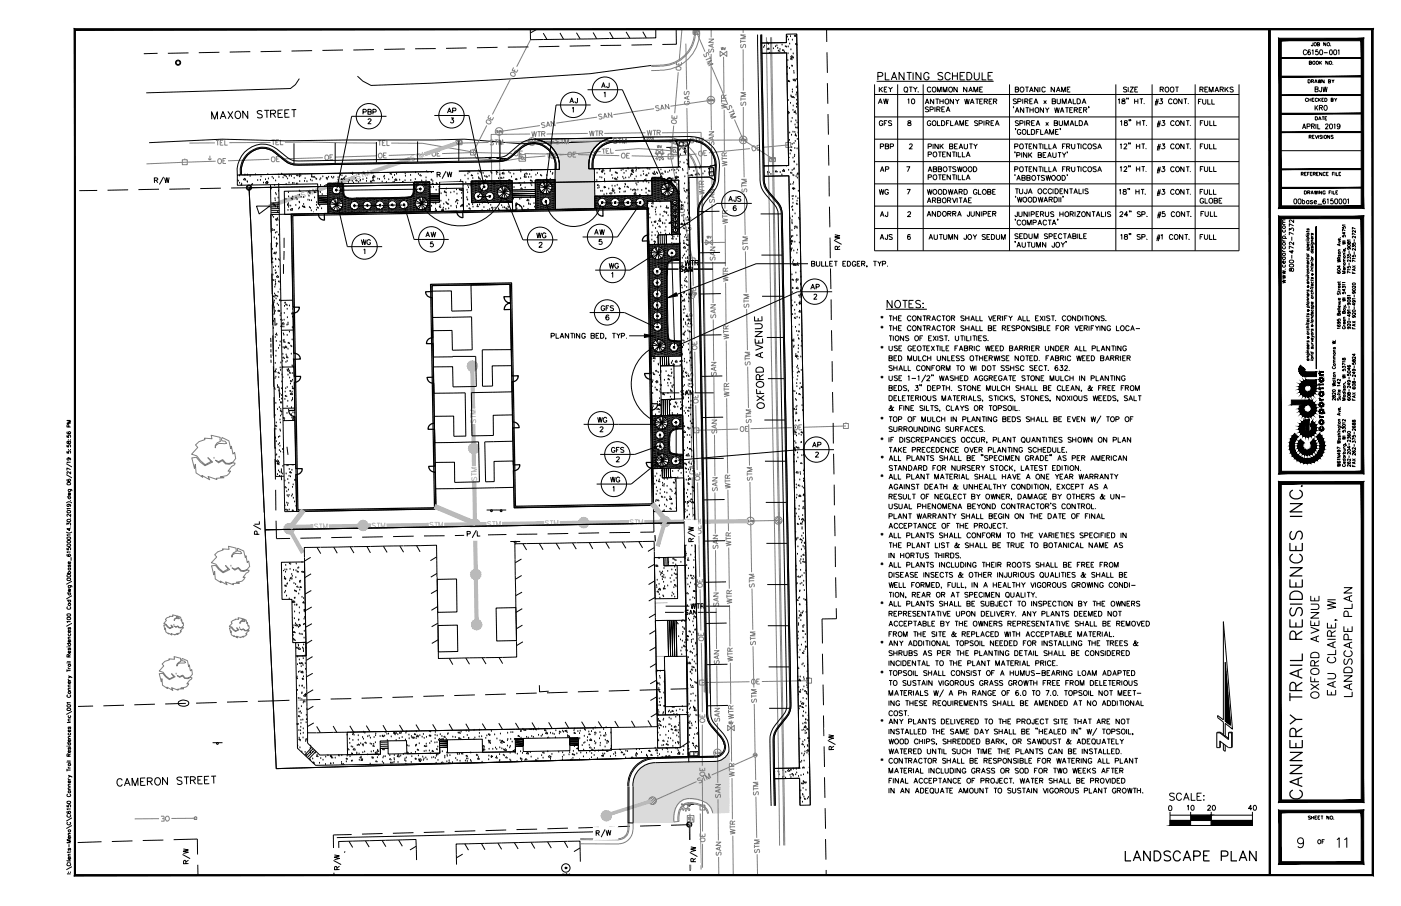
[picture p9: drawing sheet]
<svg xmlns="http://www.w3.org/2000/svg" width="432mm" height="279mm" viewBox="0 0 432 279" stroke-linecap="round" stroke-linejoin="round" font-family="sans-serif">
<defs><g id="words">
<g font-size="7.9">
<text x="259.6" y="233.2" transform="rotate(-90 259.6 233.2)">R/W</text>
<text x="182" y="260.3">R/W</text>
</g>
<g font-size="7.5">
<text x="45.9" y="58.9">R/W</text>
<text x="133" y="57.2">R/W</text>
<text x="261.4" y="79" transform="rotate(-90 261.4 79)">R/W</text>
<text x="82.6" y="166.9" transform="rotate(-90 82.6 166.9)">P/L</text>
<text x="142.2" y="167.9">P/L</text>
<text x="216.3" y="169" transform="rotate(-90 216.3 169)">R/W</text>
<text x="402.5" y="247.6" transform="rotate(-90 402.5 247.6)">CANNERY TRAIL RESIDENCES INC.</text>
<text x="60.7" y="268.5" transform="rotate(-90 60.7 268.5)">R/W</text>
<text x="217" y="267.8" transform="rotate(-90 217 267.8)">R/W</text>
<text x="107.2" y="270.2" transform="rotate(-90 107.2 270.2)">R/W</text>
</g>
<g font-size="6.6">
<text x="411" y="262.8">11</text>
<text x="346.1" y="266.7">LANDSCAPE PLAN</text>
</g>
<g font-size="5.7">
<text x="418" y="215.9" transform="rotate(-90 418 215.9)">LANDSCAPE PLAN</text>
<text x="407.8" y="216.6" transform="rotate(-90 407.8 216.6)">OXFORD AVENUE</text>
</g>
<text font-size="5.3" x="359.5" y="248">SCALE:</text>
<g font-size="4.9">
<text x="404.3" y="29.6">BJW</text>
<text x="368.7" y="33.5">FULL</text>
<text x="270.6" y="47.3">PBP</text>
<text x="369" y="47.3">FULL</text>
<text x="270.6" y="54.3">AP</text>
<text x="223.7" y="63.5">AJS</text>
<text x="369.4" y="68.1">FULL</text>
<text x="130.5" y="74.4">AW</text>
<text x="270.2" y="75.1">AJS</text>
<text x="369" y="75.1">FULL</text>
<text x="183.4" y="131.6">WG</text>
<text x="365.1" y="251.2">10</text>
<text x="371.1" y="251.2">20</text>
<text x="383.8" y="251.2">40</text>
</g>
<g font-size="4.4">
<text x="184.5" y="28.2">AJ</text>
<text x="270.2" y="29.6">KEY</text>
<text x="277.6" y="29.6">QTY.</text>
<text x="285" y="29.6">COMMON NAME</text>
<text x="312.2" y="29.6">BOTANIC NAME</text>
<text x="345.4" y="29.6">SIZE</text>
<text x="356.7" y="29.6">ROOT</text>
<text x="369" y="29.6">REMARKS</text>
<text x="136.9" y="36">AP</text>
<text x="174.6" y="32.8">AJ</text>
<text x="269.9" y="33.2">AW</text>
<text x="279" y="33.2">10</text>
<text x="284.3" y="33.2">ANTHONY WATERER</text>
<text x="404.3" y="35.3">KRO</text>
<text x="111.1" y="36.3">PBP</text>
<text x="270.2" y="39.9">GFS</text>
<text x="369" y="39.9">FULL</text>
<text x="369" y="54">FULL</text>
<text x="270.2" y="61">WG</text>
<text x="285" y="61">WOODWARD GLOBE</text>
<text x="369" y="61">FULL</text>
<text x="369" y="63.9">GLOBE</text>
<text x="270.6" y="68.1">AJ</text>
<text x="110.4" y="76.6">WG</text>
<text x="164.4" y="74.4">WG</text>
<text x="182.4" y="73.4">AW</text>
<text x="187" y="84">WG</text>
<text x="249.1" y="90.3">AP</text>
<text x="184.5" y="97">GFS</text>
<text x="187.7" y="140.8">GFS</text>
<text x="249.4" y="139">AP</text>
<text x="187.3" y="149.9">WG</text>
<text x="273" y="221.9">COST.</text>
</g>
<text font-size="4" x="405.3" y="261.4">OF</text>
<text font-size="3.5" x="404.6" y="38.1">DATE</text>
</g></defs>
<!-- layer: P_DRN_SS -->
<g fill="#b9b9b9" stroke="#b9b9b9" stroke-width=".31">
<path d="M145.6 112.9h1.6l-.1 .6z"/>
<path d="M146 138.3h1.6l-.2 .6z"/>
<path d="M179.9 161.2h1.6l-.2 .6z"/>
<path d="M146.6 177.2h1.6l-.1 .5z"/>
<path d="M146.9 192.7h1.6l-.1 .5z"/>
<path d="M89.1 163.1h1.6l-.1 .5z"/>
<path d="M205 160.8h1.6l-.2 .7z"/>
<path d="M111.9 162h1.6l-.2 .7z"/>
<path d="M186.9 251.6h1.6l-.1-.7zM186.9 251.6l1.1-1.2 .4 .5zM187.5 250.1l-.6 1.5 1.1-1.2z"/>
<path d="M186.9 250v1.6l.6-1.5zM186.3 250.1l.6-.1v1.6zM185.8 250.4l1.1 1.2-.6-1.5z"/>
<path d="M185.8 250.4l-.4 .5 1.5 .7zM185.4 250.9l1.5 .7h-1.6zM185.3 251.6l.1 .6 1.5-.6z"/>
<path d="M187.8 250.7l.2 .8 12.5-4.8zM188 251.5l12.5-4.8 .3 .8z"/>
<path d="M82.9 63.1l.3 .9 9.1-4.1zM83.2 64l9.1-4.1 .3 .9z"/>
<path d="M97.1 58.3l.4 .9 11.7-4.9zM97.5 59.2l11.7-4.9 .3 .9z"/>
<path d="M114 52.7l.4 .9 11.7-5zM114.4 53.6l11.7-5 .3 .9z"/>
<path d="M130.9 47l.3 .9 9.1-4zM131.2 47.9l9.1-4 .3 .9z"/>
<path d="M145.6 112.9h1.6l-.1-.6zM146.7 111.8l.4 .5-1.5 .6zM146.2 111.4l-.6 1.5 1.1-1.1z"/>
<path d="M145.6 111.3v1.6l.6-1.5zM145 111.4l.6-.1v1.6zM144.5 111.8l1.1 1.1-.6-1.5z"/>
<path d="M144.5 111.8l-.4 .5 1.5 .6zM144.1 112.3l1.5 .6h-1.6zM144 112.9l.1 .6 1.5-.6z"/>
<path d="M144.1 113.5l.4 .5 1.1-1.1zM144.5 114l1.1-1.1-.6 1.5zM145.6 112.9l-.6 1.5 .6 .1z"/>
<path d="M145.6 112.9v1.6l.6-.1zM145.6 112.9l1.1 1.1-.5 .4zM145.6 112.9l1.1 1.1 .4-.5z"/>
<path d="M146 138.3h1.6l-.2-.6zM146 138.3l1.1-1.1 .3 .5zM146.6 136.8l-.6 1.5 1.1-1.1z"/>
<path d="M146 136.7v1.6l.6-1.5zM145.4 136.8l.6-.1v1.6zM144.9 137.2l1.1 1.1-.6-1.5z"/>
<path d="M144.9 137.2l-.4 .5 1.5 .6zM144.5 137.7l1.5 .6h-1.6zM144.4 138.3l.1 .6 1.5-.6z"/>
<path d="M144.5 138.9l.4 .5 1.1-1.1zM146 138.3l-.6 1.5-.5-.4zM146 138.3l-.6 1.5 .6 .1z"/>
<path d="M146 138.3v1.6l.6-.1zM146 138.3l1.1 1.1-.5 .4zM146 138.3l1.1 1.1 .3-.5z"/>
<path d="M145.7 148.7l.2 13h1zM145.7 148.7h1l.2 13z"/>
<path d="M145.4 130.9l.2 12.7h1zM145.4 130.9h1l.2 12.7z"/>
<path d="M145.1 112.9l.2 12.9h1zM145.1 112.9h.9l.3 12.9z"/>
<path d="M89.1 162v.9l7.3-1zM89.1 162.9l7.3-1v1z"/>
<path d="M101.5 161.9v.9l12.7-1.1zM101.5 162.8l12.7-1.1v.9z"/>
<path d="M119.2 161.6l.1 1 12.6-1.2zM119.3 162.6l12.6-1.2 .1 1z"/>
<path d="M137.1 161.3v1l12.7-1.1zM137.1 162.3l12.7-1.1v.9z"/>
<path d="M154.9 161.1v.9l12.7-1.1zM154.9 162l12.7-1.1v1z"/>
<path d="M172.6 160.8v1l7.3-1.1zM172.6 161.8l7.3-1.1v1z"/>
<path d="M179.9 160.7v1l13.8-1.1zM179.9 161.7l13.8-1.1v.9z"/>
<path d="M198.7 160.5v1l12.7-1.1zM198.7 161.5l12.7-1.1v.9z"/>
<path d="M216.5 160.4v.9l13.7-1zM216.5 161.3l13.7-1 .1 .9z"/>
<path d="M179.9 161.2h1.6l-.2-.6zM179.9 161.2l1.1-1.1 .3 .5zM180.5 159.7l-.6 1.5 1.1-1.1z"/>
<path d="M179.9 159.6v1.6l.6-1.5zM179.3 159.7l.6-.1v1.6zM178.8 160.1l1.1 1.1-.6-1.5z"/>
<path d="M178.8 160.1l-.4 .5 1.5 .6zM178.4 160.6l1.5 .6h-1.6zM178.3 161.2l.1 .6 1.5-.6z"/>
<path d="M178.4 161.8l.4 .5 1.1-1.1zM179.9 161.2l-.6 1.5-.5-.4zM179.9 161.2l-.6 1.5h.6z"/>
<path d="M179.9 161.2v1.5h.6zM179.9 161.2l1.1 1.1-.5 .4zM179.9 161.2l1.1 1.1 .3-.5z"/>
<path d="M146.2 177.2l.2 15.5h1zM146.2 177.2h.9l.3 15.5zM145.9 161.7l.3 15.5h.9zM145.9 161.7h1l.2 15.5z"/>
<path d="M146.6 177.2h1.6l-.1-.7zM146.6 177.2l1.2-1.2 .3 .5zM147.2 175.7l-.6 1.5 1.2-1.2z"/>
<path d="M146.6 175.6v1.6l.6-1.5zM146 175.7l.6-.1v1.6zM145.5 176l1.1 1.2-.6-1.5z"/>
<path d="M145.5 176l-.3 .5 1.4 .7zM145.2 176.5l1.4 .7h-1.6zM145 177.2l.2 .5 1.4-.5z"/>
<path d="M145.2 177.7l.3 .6 1.1-1.1zM146.6 177.2l-.6 1.4-.5-.3zM146.6 177.2l-.6 1.4 .6 .1z"/>
<path d="M146.6 177.2v1.5l.6-.1zM146.6 177.2l1.2 1.1-.6 .3zM146.6 177.2l1.2 1.1 .3-.6z"/>
<path d="M146.9 192.7h1.6l-.1-.7zM148 191.5l.4 .5-1.5 .7zM147.5 191.2l-.6 1.5 1.1-1.2z"/>
<path d="M146.9 191.1v1.6l.6-1.5zM146.3 191.2l.6-.1v1.6zM145.8 191.5l1.1 1.2-.6-1.5z"/>
<path d="M145.8 191.5l-.4 .5 1.5 .7zM145.4 192l1.5 .7h-1.6zM145.3 192.7l.1 .5 1.5-.5z"/>
<path d="M145.4 193.2l.4 .6 1.1-1.1zM146.9 192.7l-.6 1.4-.5-.3zM146.9 192.7l-.6 1.4 .6 .1z"/>
<path d="M146.9 192.7v1.5l.6-.1zM146.9 192.7l1.1 1.1-.5 .3zM146.9 192.7l1.1 1.1 .4-.6z"/>
<path d="M89.1 163.1h1.6l-.1-.7zM90.2 161.9l.4 .5-1.5 .7zM89.7 161.6l-.6 1.5 1.1-1.2z"/>
<path d="M89.1 161.5v1.6l.6-1.5zM88.5 161.6l.6-.1v1.6zM88 161.9l1.1 1.2-.6-1.5z"/>
<path d="M88 161.9l-.4 .5 1.5 .7zM87.6 162.4l1.5 .7h-1.5zM87.6 163.1v.5l1.5-.5z"/>
<path d="M87.6 163.6l.4 .5 1.1-1zM88 164.1l1.1-1-.6 1.4zM89.1 163.1l-.6 1.4 .6 .1z"/>
<path d="M89.1 163.1v1.5l.6-.1zM89.1 163.1l1.1 1-.5 .4zM89.1 163.1l1.1 1 .4-.5z"/>
<path d="M205 160.8h1.6l-.2-.6zM206.1 159.7l.3 .5-1.4 .6zM205.5 159.4l-.5 1.4 1.1-1.1z"/>
<path d="M205 159.3v1.5l.5-1.4zM204.3 159.4l.7-.1v1.5zM203.8 159.7l1.2 1.1-.7-1.4z"/>
<path d="M203.8 159.7l-.3 .5 1.5 .6zM203.5 160.2l1.5 .6h-1.6zM203.4 160.8l.1 .7 1.5-.7z"/>
<path d="M203.5 161.5l.3 .5 1.2-1.2zM203.8 162l1.2-1.2-.7 1.5zM205 160.8l-.7 1.5 .7 .1z"/>
<path d="M205 160.8v1.6l.5-.1zM205 160.8l1.1 1.2-.6 .3zM205 160.8l1.1 1.2 .3-.5z"/>
<path d="M88.7 163.3l5 6.8-4.2-7.3zM88.7 163.3l5 6.8-.9 .5z"/>
<path d="M204.5 160.7l-2.3 7.5 1 .3zM204.5 160.7l.9 .3-2.2 7.5z"/>
<path d="M93 157.1l-4.1 5.3 1 .7zM93 157.1l1 .8-4.1 5.2z"/>
<path d="M134.3 155.6l-.4 1.2 12.8 4zM133.9 156.8l12.8 4-.5 1.2z"/>
<path d="M200.7 155.9l5.3 4.6-4.3-5.4zM200.7 155.9l5.3 4.6-1 .7z"/>
<path d="M111.9 162h1.6l-.2-.5zM111.9 162l1.1-1 .3 .5zM112.5 160.6l-.6 1.4 1.1-1z"/>
<path d="M111.9 160.5v1.5l.6-1.4zM111.3 160.6l.6-.1v1.5zM110.8 161l1.1 1-.6-1.4z"/>
<path d="M110.8 161l-.4 .5 1.5 .5zM110.4 161.5l1.5 .5h-1.6zM110.3 162l.1 .7 1.5-.7z"/>
<path d="M110.4 162.7l.4 .5 1.1-1.2zM111.9 162l-.6 1.5-.5-.3zM111.9 162l-.6 1.5 .6 .1z"/>
<path d="M111.9 162v1.6l.6-.1zM111.9 162l1.1 1.2-.5 .3zM111.9 162l1.1 1.2 .3-.5z"/>
</g>
<!-- layer: PROP BUILDING CONC -->
<g fill="#dbdbdb" stroke="#dbdbdb" stroke-width=".31">
<path d="M224.7 231.7v.7h-.4z"/>
<path d="M219.4 249.9h5.3v.7z"/>
<path d="M195.1 252.3h12.6l.1 1.2z"/>
<path d="M172.5 42.8l16.1-.3-1.3 .3z"/>
<path d="M181.5 52.1h1.7z"/>
<path d="M172.4 52.3h10.8z"/>
<path d="M171.1 60.6h12.2l.1 3.8z"/>
<path d="M224.3 232.4l.4 .7v-.7zM224.3 232.4l.4 .7h-.8z"/>
<path d="M223.9 233.1l.8 .6v-.6zM223.9 233.1l.8 .6h-1.3z"/>
<path d="M223.4 233.7l1.3 .4v-.4zM222.8 234.1l.6-.4 1.3 .4z"/>
<path d="M222.8 234.1l1.9 .4v-.4zM222.1 234.5l.7-.4 1.9 .4z"/>
<path d="M222.1 234.5l2.6 .3v-.3zM221.3 234.8l.8-.3 2.6 .3z"/>
<path d="M221.3 234.8h3.4zM220.5 234.8h4.2z"/>
<path d="M220.5 234.8l4.2 .1zM212.3 234.9h12.4z"/>
<path d="M212.3 234.9l12.4 .3v-.3zM202.2 235.2l10.1-.3 12.4 .3z"/>
<path d="M202.2 235.2l22.5 .1zM201.1 235.3h23.6z"/>
<path d="M201.1 235.3l23.6 .2v-.2zM200.1 235.5l1-.2 23.6 .2z"/>
<path d="M200.1 235.5l24.6 .3v-.3zM199.1 235.8l1-.3 24.6 .3z"/>
<path d="M199.1 235.8l25.6 .5v-.5zM198.2 236.3l.9-.5 25.6 .5z"/>
<path d="M198.2 236.3l26.5 .7v-.7zM197.4 237l.8-.7 26.5 .7z"/>
<path d="M197.4 237l27.3 .7v-.7zM197.4 237l27.3 .7h-28z"/>
<path d="M196.7 237.7l28 .9v-.9zM196.7 237.7l28 .9h-28.6z"/>
<path d="M196.1 238.6l28.6 .9v-.9zM196.1 238.6l28.6 .9h-29.1z"/>
<path d="M195.6 239.5l29.1 1v-1zM195.6 239.5l29.1 1h-29.4z"/>
<path d="M195.3 240.5l29.4 1v-1zM195.3 240.5l29.4 1h-29.6z"/>
<path d="M195.1 241.5l29.6 1.1v-1.1zM195.1 241.5l29.6 1.1h-29.6z"/>
<path d="M195.1 242.6l29.6 3.7v-3.7zM195.1 242.6l29.6 3.7h-29.6z"/>
<path d="M195.1 246.3h16.7zM195.1 246.3h17.5z"/>
<path d="M212.6 246.3h12.1zM212.6 246.3h12.1z"/>
<path d="M195.1 246.3l16 .2 .7-.2zM195.1 246.3l16 .2h-16z"/>
<path d="M213.7 246.3l11 .2v-.2zM213.7 246.3l11 .2h-9.9z"/>
<path d="M195.1 246.5l15.3 .3 .7-.3zM195.1 246.5l15.3 .3h-15.3z"/>
<path d="M214.8 246.5l9.9 .3v-.3zM214.8 246.5l9.9 .3h-8.9z"/>
<path d="M215.8 246.8l8.9 .2v-.2zM215.8 246.8l8.9 .2h-8z"/>
<path d="M195.1 246.8l14.7 .4 .6-.4zM195.1 246.8l14.7 .4h-14.7z"/>
<path d="M216.7 247l8 .4v-.4zM216.7 247l8 .4h-7.3z"/>
<path d="M195.1 247.2l14.1 .5 .6-.5zM195.1 247.2l14.1 .5h-14.1z"/>
<path d="M217.4 247.4l7.3 .5v-.5zM217.4 247.4l7.3 .5h-6.6z"/>
<path d="M195.1 247.7l13.7 .6 .4-.6zM195.1 247.7l13.7 .6h-13.7z"/>
<path d="M218.1 247.9l6.6 .6v-.6zM218.1 247.9l6.6 .6h-6.1z"/>
<path d="M195.1 248.3l13.3 .6 .4-.6zM195.1 248.3l13.3 .6h-13.3z"/>
<path d="M218.6 248.5l6.1 .7v-.7zM218.6 248.5l6.1 .7h-5.6z"/>
<path d="M219.1 249.2l5.6 .7v-.7zM219.1 249.2l5.6 .7h-5.3z"/>
<path d="M195.1 248.9l12.9 1.2 .4-1.2zM195.1 248.9l12.9 1.2h-12.9z"/>
<path d="M219.4 249.9l.2 .7h5.1zM219.6 250.6h5.1l-5.1 .2z"/>
<path d="M195.1 250.1l12.7 1 .2-1zM195.1 250.1l12.7 1h-12.7z"/>
<path d="M195.1 251.1l12.6 1.2 .1-1.2zM195.1 251.1l12.6 1.2h-12.6z"/>
<path d="M195.1 252.3v1.2h12.7zM195.1 253.5h12.7l-12.7 .2z"/>
<path d="M172.5 42.8h14.8zM164.8 42.9h22.2z"/>
<path d="M164.8 42.9l21.5 .3 .7-.3zM164.8 42.9l21.5 .3h-20z"/>
<path d="M166.3 43.2h20zM166.3 43.2l19.8 .1z"/>
<path d="M166.5 43.3l18.9 .4 .7-.4zM166.5 43.3l18.9 .4h-17.8z"/>
<path d="M167.6 43.7l17.4 .2 .4-.2zM167.6 43.7l17.4 .2h-17z"/>
<path d="M168 43.9l16.5 .5 .5-.5zM168 43.9l16.5 .5h-15.7z"/>
<path d="M168.8 44.4l15.2 .4 .5-.4zM168.8 44.4l15.2 .4h-14.7z"/>
<path d="M169.3 44.8l14.2 .5 .5-.5zM169.3 44.8l14.2 .5h-13.6z"/>
<path d="M169.9 45.3l13.2 .4 .4-.4zM169.9 45.3l13.2 .4h-12.8z"/>
<path d="M170.3 45.7l12.4 .6 .4-.6zM170.3 45.7l12.4 .6h-11.9z"/>
<path d="M170.8 46.3l11.6 .5 .3-.5zM170.8 46.3l11.6 .5h-11.3z"/>
<path d="M171.1 46.8l11 .8 .3-.8zM171.1 46.8l11 .8h-10.5z"/>
<path d="M171.6 47.6l10.3 .4 .2-.4zM171.6 47.6l10.3 .4h-10.1z"/>
<path d="M171.8 48l9.9 .8 .2-.8zM171.8 48l9.9 .8h-9.6z"/>
<path d="M172.1 48.8l9.5 .5 .1-.5zM172.1 48.8l9.5 .5h-9.5z"/>
<path d="M172.1 49.3l9.4 .9 .1-.9zM172.1 49.3l9.4 .9h-9.1z"/>
<path d="M172.4 50.2l9.1 .3v-.3zM172.4 50.2l9.1 .3h-9.1z"/>
<path d="M172.4 50.5l9.1 1.6v-1.6zM172.4 50.5l9.1 1.6h-9.1z"/>
<path d="M172.4 52.1h9.1zM172.4 52.1h9.1z"/>
<path d="M172.4 52.1l10.8 .2v-.2zM172.4 52.1l10.8 .2h-10.8zM171.1 52.3h12.1z"/>
<path d="M171.1 52.3l12.2 3.1-.1-3.1zM171.1 52.3l12.2 3.1h-12.2z"/>
<path d="M171.1 55.4l12.2 5.2v-5.2zM171.1 55.4l12.2 5.2h-12.2z"/>
<path d="M171.1 60.6l.1 3.8h12.2zM171.2 64.4h12.2l-12.2 .2z"/>
</g>
<!-- layer: E_TOPO_BLD -->
<g fill="none" stroke="#000" stroke-width=".31">
<path d="M163.4 9.1h.1M163.4 9.1l.1 3.1 24.4-.3M165.4 9.1l-1.9 1.1M167.4 10.2l1.2 2M172.6 10.2l1.1 1.9M177.7 10.1l1.1 1.9M182.8 10l1.1 1.9M187.9 9.9l1.1 2M193 9.8l1.1 1.9M198.1 9.8l1.1 1.9M202.1 9.1v2.6l-14.1 .2M108.6 259.4l19.6-.5 .2 6.3"/>
<path d="M112.6 259.3l1.2 1.9M117.8 259.2l1.1 1.9M122.9 259.1l1.1 1.9M158.6 259.9l1.1 1.9M163.7 259.8l1.1 1.9M168.8 259.6l1.1 1.9M173.9 259.5l1.1 1.9M174.9 259.5l-34.3 .8 .1 6.3M175 259.5l3.7-.1 .2 6.3M128.3 261l-1.9 1.1M142.6 263.4l-1.9 1.1M143.2 260.2l1.2 2"/>
<path d="M148.4 260.2l1.1 1.9M153.5 260l1.1 1.9M178.8 261.5l-1.9 1.1"/>
</g>
<!-- layer: E_Survey_Property_Iron -->
<g fill="none" stroke="#000" stroke-width=".32">
<circle cx="54.9" cy="19.3" r=".79"/>
<circle cx="54.9" cy="19.3" r=".6"/>
<circle cx="76.7" cy="57.9" r=".79"/>
<circle cx="76.7" cy="57.9" r=".6"/>
<circle cx="206.3" cy="55.6" r=".79"/>
<circle cx="206.3" cy="55.6" r=".6"/>
<circle cx="212.4" cy="254.3" r=".79"/>
<circle cx="212.4" cy="254.3" r=".6"/>
</g>
<!-- layer: E_Survey_Monument -->
<path d="M55 216.4a2.15 2.15 0 0 1 3.2 .4 1.98 1.98 0 0 1-3.3 .2z" fill="none" stroke="#000" stroke-width=".31"/>
<!-- layer: E_UTL_W_Hydrant -->
<g fill="none" stroke="#7f7f7f" stroke-width=".31">
<path d="M202.3 48.8l.3 .3M202.6 48.5l-.6 .5M202.8 47.6l-.8-.5-.1 .2 .8 .4M202.9 48.8l-.5 .6M203.1 49l.2 .3 .3-.3M203.3 49.3v.3M203.8 47.6l.8-.5 .1 .2-.7 .4M204 48.6l.5 .2-.2 .5-.5-.5zM210.4 249.4l.3 .4M210.6 249.2l-.5 .5M210.9 248.2l-.8-.4-.1 .2 .7 .4M210.9 249.5l-.5 .6"/>
<path d="M211.1 249.6l.3 .4 .3-.4M211.4 250v.4M211.8 248.2l.9-.4 .1 .2-.8 .4M212 249.3l.3-.1 .3 .3-.2 .5-.5-.5z"/>
<circle cx="203.3" cy="48" r=".67"/>
<circle cx="211.4" cy="248.7" r=".67"/>
</g>
<!-- layer: E_UTL_W_Valve -->
<path d="M221.9 15.8v1.6l2.1-1.6v1.6zM222.2 14.6l.2 .8 .2-.8 .2 .8 .1-.8M223.1 14.6l.3 .8 .2-.8M202.2 46v1.6l2.1-1.6v1.6zM202.6 44.8l.1 .8 .2-.8 .2 .8 .2-.8M203.4 44.8l.3 .8 .3-.8M217.5 74v1.6l2.1-1.6v1.6zM217.9 72.8l.2 .7 .1-.7 .2 .7 .2-.7M218.7 72.8l.3 .7 .3-.7M224.3 223.7v1.7l2-1.7v1.7zM224.6 222.6l.2 .7 .1-.7 .2 .7 .2-.7M225.4 222.6l.3 .7 .3-.7" fill="none" stroke="#7f7f7f" stroke-width=".31"/>
<!-- layer: E_DRN_STM_Inlet -->
<g fill="none" stroke="#7f7f7f" stroke-width=".31">
<path d="M213.6 9.6h1.9M213.6 9.3h1.9v1.3h-1.9zM213.6 9.9l.5 .7M214.1 9.6l.5 1M214.7 9.6l.5 1M215.3 9.6l.2 .5M140.5 44.3h1.9M140.5 43.3l1.9 .1v1.2h-1.9zM140.5 43.8l.3 .5M140.8 43.3l.6 1M141.4 43.4l.6 .9M142 43.4l.4 .7"/>
<path d="M199.4 43.3h2M199.4 42.3h2v1.3h-2zM199.4 42.9l.3 .4M199.8 42.3l.5 1M200.3 42.3l.6 1M200.9 42.3l.5 .8M237.1 48.9h1.9M237.1 48.6h1.9v1.2h-1.9zM237.1 49.1l.4 .7M237.5 48.9l.6 .9M238.1 48.9l.6 .9M238.8 48.9l.2 .4"/>
</g>
<!-- layer: E_UTL_SAN_MH -->
<g fill="none" stroke="#7f7f7f" stroke-width=".31">
<path d="M218.8 30.7l-.4-.1 .4 .5h-.5M218.9 31.2l.2-.6 .3 .6M219 31h.3M220 30.6v.6l-.4-.6v.6M153.5 40.4h-.5l.5 .3-.1 .2-.4-.1M153.7 40.9l.2-.6 .2 .6M153.7 40.7h.3M154.7 40.3v.6l-.4-.6v.6M220.7 232h-.4l.4 .3-.1 .2-.3-.1M220.9 232.5l.3-.6 .2 .6M221 232.3h.3M222 231.9v.6l-.4-.6v.6"/>
<circle cx="219.1" cy="30.9" r="1.17"/>
<circle cx="153.8" cy="40.5" r="1.17"/>
<circle cx="221.1" cy="232.2" r="1.17"/>
</g>
<!-- layer: E_DRN_STM_MH -->
<g fill="none" stroke="#7f7f7f" stroke-width=".31">
<path d="M228.7 42.9h-.4l.4 .5h-.4M228.9 42.9h.4M229.1 42.9v.6M229.4 43.5v-.6l.3 .6 .2-.6v.6M230.9 160.5h-.3l.3 .3-.1 .2-.2-.1M231.1 160.4h.5M231.3 160.4v.6M231.7 161v-.6l.3 .6 .1-.6v.6M232.5 232.8l-.2 .2M232.7 232.7h.1M232.8 232.7v.3M232.9 233v-.3l.1 .3 .2-.3v.3"/>
<circle cx="229.1" cy="43.1" r="1.17"/>
<circle cx="231.3" cy="160.7" r="1.17"/>
<circle cx="232.8" cy="232.9" r=".6"/>
</g>
<!-- layer: E_UTL_E_PowerPole -->
<g fill="none" stroke="#7f7f7f" stroke-width=".31">
<path d="M56.2 49.3h1.5v1.5h-1.5zM57 48.9v.4M145 46.3h1.6v1.5h-1.6zM145.8 45.9v.4M205.9 47.5h1.5v1.5h-1.5zM206.7 47.1v.4M242.2 43.9h1.5v1.6h-1.5zM242.9 43.6v.3M212.7 79.6h1.5v1.5h-1.5zM213.5 79.2v.4M213.9 131.9h1.5v1.6h-1.5zM214.6 131.6v.3"/>
<path d="M260 130.6h1.5v1.5h-1.5zM260.7 130.2v.4M215.6 209.7h1.6v1.6h-1.6zM216.4 209.4v.3M248.6 209.2h1.5v1.5h-1.5zM249.4 208.8v.4M59.9 252h.7v.7h-.7zM60.3 251.8v.2M215.8 248.3h1.5v1.5h-1.5zM216.5 247.9v.4"/>
</g>
<!-- layer: E_DRN_STM_CatchBasin -->
<g fill="none" stroke="#7f7f7f" stroke-width=".31">
<path d="M164 42.5l-1.1 1.2M164.6 42.7l-1.5 1.6M165 43.1l-1.6 1.6M165.2 43.7l-1.1 1.1M239.9 159.4l-1.1 1.1M240.5 159.6l-1.6 1.6M240.8 159.9l-1.5 1.6M241 160.5l-1.1 1.2M201.2 245.8l-1.2 1.1M201.8 246l-1.6 1.5M202.2 246.4l-1.6 1.5M202.3 246.9l-1.1 1.2"/>
<circle cx="164" cy="43.6" r="1.17"/>
<circle cx="239.9" cy="160.5" r="1.17"/>
<circle cx="201.1" cy="246.9" r="1.17"/>
</g>
<!-- layer: E_UTL_W_CurbStop -->
<g fill="none" stroke="#7f7f7f" stroke-width=".31">
<path d="M212.5 90.1l.4 .6-.6-.3 .4 .5-.6-.4M213.7 89.9h-.5l.5 .3-.1 .2h-.4"/>
<circle cx="213.4" cy="91.3" r=".67"/>
<circle cx="214.4" cy="90.6" r=".3"/>
</g>
<!-- layer: E_TOPO_SGN -->
<g fill="none" stroke="#000" stroke-width=".31">
<path d="M149.5 48.6h3.1M153 48.9h3.1M205.4 45.5h3M150 157.3h6M157.3 167h3M65.5 229h3.1M210.9 248.1h3.1"/>
<circle cx="151" cy="48.8" r=".29"/>
<circle cx="154.5" cy="49.1" r=".29"/>
<circle cx="206.8" cy="45.7" r=".29"/>
<circle cx="151.5" cy="157.5" r=".29"/>
<circle cx="154.5" cy="157.5" r=".29"/>
<circle cx="158.8" cy="167.2" r=".29"/>
<circle cx="67" cy="229.3" r=".29"/>
<circle cx="212.4" cy="248.3" r=".29"/>
</g>
<!-- layer: E_UTL_T_Pedestal -->
<g fill="none" stroke="#7f7f7f" stroke-width=".31">
<path d="M159.9 47.7h2.1v2h-2.1zM159.9 48.3h.6M160.3 48.3v.8M160.7 48.7h.3M161.2 48.3h-.5v.8h.5M161.4 48.3v.8h.5M206.7 45.6h2.1v2h-2.1zM206.7 46.2h.6M207.1 46.2v.8M207.4 46.5h.4M208 46.2h-.6v.8h.6M208.2 46.2v.8h.5"/>
<path d="M211.8 251.5h2.1v2h-2.1zM211.9 252.1h.6M212.1 252.1v.8M212.6 252.5h.3M213.1 252.1h-.5v.8h.5M213.4 252.1v.8h.4"/>
</g>
<!-- layer: E_UTL_E_GuyWire -->
<path d="M64.3 48.9l.4 .4 .4-.4M64.7 48v1.3" fill="none" stroke="#7f7f7f" stroke-width=".31"/>
<!-- layer: E_TOPO_VEGE_Tree -->
<path d="M60.3 137.2l1-1 1.9-.6-.2-.5 2.3 .2-.2-1.1 2.8 .7v1.2l-.9 .4-.6 .8v.8l.1-.7 .9-.6 2.4-.1-.4-.6-1-.2-.1-.4 .1-.6 2.1 1 .6 2.5 .2-.8 .5 2.4 .5-.5 .3 1.9-.9 1.2-1.2 .3-.9-.1-1-1.1-1.2 .7-1-.5 1 .8 1.1-.7 1 1.1 1.2 .1 1-.5 .7 .1-.1 .5-.9 .5-1.1 1.5h.7l-.5 .8-.6 .6-2 .4 1.2 .2-2.4 .2 .2 .4-2.8-1 .5 1-2.4-1.3 .3 .6-2.1-1.3-.2-2.7-.3 1.3-.8-3.3 1.4-.2 1.2 1.5 1.5 1.1 2.3-1.1-1.4-1.3 1 1.1-1.9 1-1.4-1.3-1.2-1.4-1.6-.5 2-2.1zM66 141.3h.1M66.2 171.1l.9-.9 1.7-.6-.2-.3 2 .1-.2-.9 2.4 .5v1.1l-.8 .3-.5 .8v.6l.1-.6 .8-.5 2.1-.1-.4-.6-.9-.1 .1-.8 1.8 .8 .5 2.1 .2-.6 .4 2.1 .4-.5 .4 1.7-.9 .9-1 .4-.8-.1-.8-.9-1.1 .5-.9-.4 .9 .7 1-.5 .8 .8 1.1 .1 .8-.4 .7 .1-.2 .4-.7 .5-1 1.2h.7l-.5 .7-.6 .6-1.7 .3 1 .2-2.1 .2 .2 .3-2.4-.9 .5 .9-2.1-1.1 .2 .5-1.7-1.1-.2-2.4-.3 1.1-.7-2.8 1.2-.1 1 1.2 1.4 1 2-1-1.3-1.2 .9 1-1.6 .9-1.3-1-1-1.3-1.4-.5 1.7-1.7zM71.2 174.6h.1M51 191l.5-.5 .8-.3v-.2l1 .1-.1-.5 1.2 .3 .1 .6-.8 .5v.4l.5-.7h1.1l-.2-.3h-.4v-.5l1 .5 .2 1.1 .1-.4 .2 1.2 .2-.3 .2 .8-.4 .6-.6 .1-.8-.5-.6 .3-.4-.2 .4 .4 .5-.3a1.39 1.39 0 0 0 1.8 .3l-.9 1.1h.3l-.2 .4-1.2 .4 .5 .2h-1.1l.1 .2-1.2-.4 .2 .4-1.1-.5 .1 .2-.9-.6-.1-1.2-.1 .5-.4-1.4 .6-.1 1.2 1.2 1.1-.5-.7-.6 .4 .5-.8 .4-1.1-1.2-.7-.2 .8-1zM53.6 192.8h.1M71.2 191.8l1.3-.9 1 .1-.1-.5 1.3 .2v.6l-.7 .6v.4l.5-.7h1.1l-.7-.3v-.5l1 .5 .5 1.8 .3-.2 .1 .8-.9 .7h-.5l-.4-.5-.5 .3-.5-.2 .5 .3 .5-.3 .4 .5 1.4-.1-1.1 1.1h.4l-.2 .4-1.2 .4 .5 .1-1 .1v.2l-1.2-.5 .2 .5-1.9-.9-.1-1.2-.1 .5-.4-1.4 .7-.1 1.2 1.1 1-.5-.6-.6 .4 .6-.8 .4-1.2-1.2-.7-.2 .9-1zM73.8 193.7h.1M50 204.8l.8-.8 1.4-.5-.1-.3 1.7 .1-.1-.8 2 .5v1l-.7 .3-.5 .5v.6l.2-.5 .7-.4 1.8-.2-.3-.4-.8-.1 .1-.7 1.6 .7 .4 1.8 .1-.6 .4 1.9 .4-.4 .2 1.5-.7 .8-.9 .3-.7-.1-.7-.8-.9 .5-.8-.4 .8 .6 .9-.4 .7 .7 .9 .1 .8-.4 .5 .1-1.6 1.9h.6l-.4 .6-.5 .4-1.6 .3 .9 .2-1.8 .1 .1 .3-2-.7 .4 .8-1.9-1 .2 .4-1.5-1-.2-2-.2 .9-.6-2.4 1.1-.2 .8 1.1 1.2 .9 1.8-.9-1.1-.9 .7 .9-1.3 .7-1.2-.9-.8-1.2-1.2-.4 1.4-1.5zM54.3 207.9h.1" fill="none" stroke="#7f7f7f" stroke-width=".31"/>
<!-- layer: E_UTL_T -->
<g fill="none" stroke="#7f7f7f" stroke-width=".31">
<path d="M66.2 44.1h-7.9M67 43.3l.1 1.5M67.6 43.2l-1.1 .1M67.9 44h.5M68.8 43.2h-.9v1.6h.9M69.3 43.2v1.6h.9M83.4 43.9l-12.7 .1M84.2 43.2l.1 1.5M84.7 43.1l-1 .1M85 43.9h.6M86 43.1h-1v1.5h1M86.4 43.1v1.5h.9"/>
<path d="M87.8 43.9l28.3 .2M116.5 43.4h1M117 43.4v1.5M117.8 44.1h.6M118.8 43.4h-1v1.5h1M119.2 43.4v1.5h.9M120.6 44.1l9.6 .1 14.3 2.5 1.3 .3 1.1 2 8.9 .6 5.2-.9 7.1-.6M168.9 47.3l.1 1.5M169.4 47.3l-1 .1M170.3 47.9l-.6 .1M170.6 47.2h-.9l.1 1.6 .9-.1M171.1 47.1l.1 1.5h.8"/>
<path d="M185.2 46.7l-12.7 1.1M186 45.9l.1 1.5M186.5 45.9l-1 .1M187.4 46.5l-.6 .1M187.7 45.8h-1l.2 1.6 .9-.1M188.1 45.8l.2 1.5 .9-.1M189.6 46.4l7.1-.6 11.1 .8"/>
</g>
<!-- layer: E_UTL_G -->
<g fill="none" stroke="#7f7f7f" stroke-width=".31">
<path d="M211.4 13.5l.2 14.1M211.1 28.2l-.2 .6 .2 .4 .3-.1 .4-.8 .4-.1 .2 .3-.2 .7M211.3 31.2a.55 .55 0 0 0-.4 .7 .55 .55 0 0 0 .6 .4h.4a.54 .54 0 0 0 .6-.5 .54 .54 0 0 0-.6-.6v.4M211.7 33.3l.4 33.1M211.9 29.8l.1 .7M212.4 29.6l-1.5 .6 1.6 .6M211.6 66.9l-.2 .7 .2 .3 .4-.1 .3-.8 .4-.1 .2 .4-.2 .6M211.8 70a.56 .56 0 0 0-.4 .6 .56 .56 0 0 0 .6 .4h.4a.54 .54 0 0 0 .6-.5 .54 .54 0 0 0-.7-.5v.4M212.2 72.1l.3 24M212.4 68.6v.7M212.9 68.4l-1.5 .6 1.5 .5M212 96.7l-.2 .4 .2 .6 .3-.1 .3-.8a.5 .5 0 0 1 .7 .2 .5 .5 0 0 1-.3 .7"/>
<path d="M212.1 99.8a.7 .7 0 0 0 .2 1.1 .7 .7 0 0 0 1-.5l-.3-.6h-.3v.3M212.8 98.4v.7M213.3 98.2l-1.5 .5 1.5 .6M212.2 115.1l-.1 .9 .4 .1 .4-.9 .4-.1 .2 .4-.1 .6M212.4 118.2a.56 .56 0 0 0-.3 .6 .56 .56 0 0 0 .6 .4h.3a.54 .54 0 0 0 .6-.5 .54 .54 0 0 0-.6-.5v.3M212.6 101.8l.2 12.7M213 116.8v.7M213.5 116.6l-1.5 .6 1.6 .5M212.8 120.3l.4 21.2M212.7 142l-.2 .7 .2 .4 .3-.2 .4-.8 .4-.1 .2 .4-.2 .7M212.9 145.1a.55 .55 0 0 0-.4 .6 .55 .55 0 0 0 .6 .5h.4a.54 .54 0 0 0 .6-.6 .54 .54 0 0 0-.6-.5v.4M213.4 147.2l.1 12.3"/>
<path d="M213.5 143.7v.8M214 143.5l-1.5 .6 1.6 .5"/>
</g>
<!-- layer: E_TOPO_BLD_Deck -->
<path d="M166.2 211.3l.1 2.1 2.8-.2" fill="none" stroke="#000" stroke-width=".31"/>
<!-- layer: E_UTL_Overhead -->
<g fill="none" stroke="#7f7f7f" stroke-width=".31">
<path d="M163.5 12.2l-4.2 8.4M208.5 19v1l1.5 .1 .1-.9M209.2 19.5v.6M210.2 9.1l-.8 9.4M150 38.7l-4.2 8.3M150.1 37a.75 .75 0 0 1 1 .2 .75 .75 0 0 1 0 1 .75 .75 0 0 1-1-.2 .75 .75 0 0 1 0-1zM150.8 35.5l-.4 .9 1.3 .7 .4-.9M151.2 36.2l-.2 .5M157.5 24l-5.7 11.3M158.3 20.8l-.4 .8 1.3 .7 .4-.8M158.7 21.5l-.2 .5M207.1 35.5v.9l1.5 .2 .1-1"/>
<path d="M207.6 38.7l-.8 9.6-12.1-.2M207.8 35.9v.6M208.6 20.6a.76 .76 0 0 1 .9 0 .76 .76 0 0 1 .3 .9 .73 .73 0 0 1-1 .2 .73 .73 0 0 1-.2-1.1zM209 22.3l-1 12.6M66.5 49.7l-21.4 .8M67.2 49.1l.3-.1a.73 .73 0 0 1 .8 .7 .73 .73 0 0 1-.9 .7l-.3-.5zM68.7 49.6h.6M69.6 48.9h-.9v1.5h1M83 49.1l-12.7 .5M83.9 48.4a.72 .72 0 0 1 .9 .7 .72 .72 0 0 1-.9 .7l-.3-.5zM85.8 49l-.6 .1M86.1 48.3h-1l.1 1.5h1"/>
<path d="M99.5 48.6l-12.7 .4M100.4 47.9a.7 .7 0 0 1 .9 .7 .7 .7 0 0 1-1 .5l-.2-.7zM102.3 48.4l-.6 .1M102.6 47.7h-.9v1.6h1M116 48.1l-12.7 .3M118.2 47.9h.6M119.1 47.2h-.9v1.5h1M132.5 47.5l-12.7 .4M134.7 47.4h.6M135.6 46.6l-.9 .1v1.5l1-.1M157.9 47.3l-12.1-.3-9.5 .4M160.1 47.3h.6"/>
<path d="M161.1 46.6l-1-.1v1.6h.9M161.7 47.4l12.7 .2M175.3 47l.1-.1a.71 .71 0 0 1 .8 .8 .71 .71 0 0 1-.9 .6l-.3-.5zM176.6 47.6l.6 .1M177.6 46.9h-1v1.5h.9M178.2 47.7l12.7 .3M193.1 48h.6M194.1 47.3l-.9-.1-.1 1.6h.9M214.7 47.5l-8 .8 3 14.1M215.4 46.9l.2-.2a.68 .68 0 0 1 .9 .7 .68 .68 0 0 1-1 .5zM217.5 47.2h-.6M217.8 46.4l-1 .1 .2 1.5 .9-.1"/>
<path d="M231.1 45.8l-12.6 1.3M232 45.1a.73 .73 0 0 1 .9 .6 .73 .73 0 0 1-.8 .8l-.3-.5zM233.9 45.5l-.5 .1M234.2 44.8l-.9 .1 .1 1.5 1-.1M242.9 44.7l-8 .8M209.9 63.4l.1 .6M210.5 66.2l3 14.1 .2 7.8M210.6 62.9l.1 .9-1.4 .3-.2-.9M212.9 90.5a.74 .74 0 0 1 1-.5 .74 .74 0 0 1 .3 1.1 .78 .78 0 0 1-.8 .2 .78 .78 0 0 1-.5-.8zM213.6 89.1l.1 .6M213.7 91.9l.3 12.7M214.4 88.7v1h-1.5v-.9"/>
<path d="M214 105.6v.6M214.1 108.5l.3 12.7M214.7 105.2l.1 1h-1.5l-.1-.9M213.7 123.4a.69 .69 0 0 1 1.1-.3 .69 .69 0 0 1 0 1.1l-.6 .1-.3-.2zM214.4 122.1v.6M214.4 125l.2 7.7M214.6 132.7l.3 12.3M215.1 121.7v1h-1.5v-.9M227.5 132.3l-12.9 .4M228.3 131.8a.69 .69 0 0 1 1 .4 .69 .69 0 0 1-.8 .8l-.4-.5zM230.3 132.2l-.6 .1M230.6 131.5h-.9v1.5h1"/>
<path d="M244 131.9l-12.7 .3M246.2 131.8h.6M247.1 131l-.9 .1v1.5l1-.1M260.7 131.4l-12.9 .4M214.9 145.9v.6M215 148.8l.3 12.7M215.7 145.5v1l-1.5 .1v-1M215.4 165.3l.2 12.6M215.6 178.9v.6M216.5 178.6v.9l-1.6 .1v-1M215.4 196.8a.76 .76 0 0 1 .9-.4 .76 .76 0 0 1 .5 1 .77 .77 0 0 1-.9 .2 .77 .77 0 0 1-.5-.8zM215.8 181.7l.2 12.7"/>
<path d="M216 195.4l.1 .6M216.1 198.2l.3 12.3M216.8 195.1v.9l-1.5 .1v-1M231 210.2l-14.6 .3 .1 9.1M233.8 210.1l-.6 .1M234.1 209.4h-.9v1.5h1M249.4 209.9l-14.6 .3M215.7 236.8v.9h1.5v-.9M215.7 220.3v.9h1.5v-.9M215.9 221.8a.75 .75 0 0 1 .9-.2 .75 .75 0 0 1 .4 .9 .72 .72 0 0 1-1 .3 .72 .72 0 0 1-.3-1zM216.4 220.6v.6M216.5 240v16.4"/>
<path d="M216.5 223.4v12.7M216.5 237.1v.6M49 252.5h-7.5M49.6 251.7h.9l.1 1.5h-1M50 252.5h.5M51 252a.7 .7 0 0 1 1.2 .4 .7 .7 0 0 1-.9 .8l-.3-.5zM60.3 252.3l-7.5 .1"/>
<circle cx="158" cy="22.9" r=".71"/>
<circle cx="207.6" cy="37.6" r=".7"/>
<circle cx="117.2" cy="47.9" r=".71"/>
<circle cx="133.7" cy="47.4" r=".71"/>
<circle cx="159.1" cy="47.2" r=".71"/>
<circle cx="192.1" cy="47.9" r=".71"/>
<circle cx="210.2" cy="65" r=".69"/>
<circle cx="214" cy="107.2" r=".71"/>
<circle cx="245.2" cy="131.7" r=".71"/>
<circle cx="214.9" cy="147.5" r=".71"/>
<circle cx="215.6" cy="180.6" r=".71"/>
<circle cx="232.2" cy="210.1" r=".72"/>
<circle cx="216.4" cy="238.7" r=".72"/>
</g>
<!-- layer: E_RDWY_C_and_G -->
<g fill="none" stroke="#7f7f7f" stroke-width=".31">
<path d="M214 9.7a10.3 10.3 0 0 1-10.6 10.4M214.3 9.7a10.6 10.6 0 0 1-10.9 10.7M215.5 11.4a11.9 11.9 0 0 1-12.1 10.2M215.6 9.6v1.8M236.2 11.5l4.1 249.3M237.5 11.5l4 249.2M237.8 11.5l4.1 249.2M203.4 20.1l-2.7 .1M203.4 20.4l-2.7 .1M203.4 21.7l-2.7 .1M197.8 42l8.1 .2M198.3 43.3l7.4 .2"/>
<path d="M198.4 42l-.1 1.6 7.4 .2M205.7 43.7a11 11 0 0 1 9 10M205.7 43.4a11.3 11.3 0 0 1 9.3 10.3M205.9 42.1a12.6 12.6 0 0 1 10.4 11.5l1.9 102.9 .6 46.1-.2 11.3M214.7 53.7l1.9 102.8 .6 46.1-.2 10.9M215 53.7l1.9 102.8 .6 46.1-.1 11M178.8 258.6l11.9 .1M178.8 258.9l11.9 .1M195.1 253.7h.1M195.1 253.8a5.7 5.7 0 0 1-1.6 5.3 4.4 4.4 0 0 1-2.8 1.1M208.3 248.9l-.6 2.5v2M209.4 253.3l-1.6 .2"/>
<path d="M209.5 249.4l-.5 1.6v2.3M209.8 249.5l-.5 1.8v1.9M212.5 247.8a7.8 7.8 0 0 1 4.1 1M212.5 247.8l-1.6 .4-1 1.3M212.5 246.2l2.8 .4 2 .8M212.6 246.3a4.3 4.3 0 0 0-4.2 2.6M216.6 248.8l1 .9 .5 1.2M216.7 248.5l-.7-.3a6.7 6.7 0 0 0-5.2-.2l-1.2 1.4M216.7 248.5l1.2 1 .5 1.4M217.4 247.4l.9 .7 .8 .9 .6 1.7M178.8 260.2l11.9 .1"/>
</g>
<!-- layer: E_RDWY_Asph -->
<path d="M92.3 24.2l-1.2 1.9-1.6 1.2-44.4 1.3M200.7 20.2l-18.8 2.5-28.5 1.9-20.2 1-18.8 .7-2.6-1.3-1.6-1.5M198.3 43.6l-8.4-.3-13.4 .6-16.2 .4-17.2-1.4-9.6 .3-45.8 .2-19.3-.5-22.4 1.1" fill="none" stroke="#000" stroke-width=".31"/>
<!-- layer: 0 -->
<path d="M201.9 165l.1 1.9" fill="none" stroke="#000" stroke-width=".38"/>
<!-- layer: PROP BUILDING CONC -->
<g fill="none" stroke="#000" stroke-width=".31">
<path d="M233.5 10.7l.7 40.5a14.6 14.6 0 0 0 1.1 7.8l3.4 4.1a4.9 4.9 0 0 1 1.1 2.9l2.7 151.5a4.4 4.4 0 0 1-1 2.9 11.3 11.3 0 0 0-4.2 7.8l.4 20.3M234.4 10.7l.7 40.5a13.6 13.6 0 0 0 1 7.3l.6 .8a11.1 11.1 0 0 1 4 5.8l2.8 152.4a4.9 4.9 0 0 1-1.3 3.5 12.1 12.1 0 0 0-3.9 6.2l.3 21.3M234.8 13.3l7.6-.2v-2.6h3.1l4.2 237.8h-3.1l-.2-8.3-7.6 .1-.1-3.1 7.7-.2-3.3-182.6-7.6 .1v-3.1l7.6-.2-.7-34.7-7.6 .1zM234.8 16.4l7.6-.1 .7 34.7-7.6 .2zM235.4 14.7h.1M235.6 14.2h.1M236.3 13.3h.1M236.4 15.4h.1M236.5 13.3h.1M236.5 13.3v.1M236.8 13.6h.1M236.8 14.8l-.3 .4h.4"/>
<path d="M237 15.1h.1M237 15v.4M237.4 16.1l-.4 .3M237.5 16.2v.2M238.4 15h.1M239 14.4h.1M239.5 14.2h.1M239.7 14.9h.1M240.2 15.4l-.4 .2 .3 .2M240.4 15.2h.1M240.4 15.6l-.1 .4M241 13.9h.1"/>
<path d="M241.4 15.2l-.3 .4h.4M241.5 15.4l.1 .3M241.7 16.1h.1M242.1 14.4h.1M242.4 10.5v2.6l-7.6 .2v-2.6l.7 40.5a13.3 13.3 0 0 0 .8 7.1l.6 .8a10.5 10.5 0 0 1 4.1 5.9l2.8 152.5a5.7 5.7 0 0 1-1.3 3.7 11.2 11.2 0 0 0-3.9 6l.3 21.3-.1-8.4 7.6-.1 .2 8.3M242.4 14.5h.1M242.7 11.4h.1M242.8 18.7h.1M242.9 16.6h.1M242.9 14.5h.1M243 12.3h.1M243.4 13.6h.1"/>
<path d="M243.5 10.5v.1M243.6 11.3h.1M243.8 15.4h.1M244 18l-.4 .2 .3 .1M244.1 18.1h.1M244.2 17.1l-.6 .5 .6 .1M244.2 18.2l-.2 .3M244.2 12.4h.1M244.3 17.3l.1 .5M244.5 16.6h.1M244.5 17.9h.1M245.1 11.1h.1"/>
<path d="M245.1 10.8l-.3 .4h.4M245.2 11l.1 .4M245.5 13.4l-.4 .1 .3 .3M245.5 10.5l4.2 237.8M245.6 13.9h.1M242.6 22.9h.1M242.6 22.7v.2M242.7 20.8h.1M242.9 31h.1M243.1 25.1h.1M243.1 35.1h.1M243.2 24.8l-.3 .3h.4"/>
<path d="M243.2 34.3l-.4 .2 .3 .2M243.3 21.1h.1M243.3 24.9l.1 .4M243.3 34.5l-.1 .4M243.6 31.9h.1M243.8 29.6h.1M243.8 37.6h.1M244 20.4h.1M244 29.5l-.2 .4h.4M244.2 36.5h.1M244.2 27.7h.1M244.2 20.4h.1"/>
<path d="M244.2 28.4h.1M244.2 29.7l.1 .4M244.4 34h.1M244.5 24.7h.1M244.5 32.7h.1M244.7 22h.1M244.7 22.6h.1M244.7 29.8l-.4 .1 .3 .3M244.8 29.9l-.1 .4M244.9 34.3l-.2 .4h.3M245 24.3l-.5 .5 .6 .1M245 38.5h.1"/>
<path d="M245.1 34.4h.1M245.1 34.5l.1 .4M245.2 24.5v.6M245.2 39.4h.1M245.3 37.3h.1M245.4 35.2h.1M245.4 29.3h.1M245.4 27h.1M245.4 24.5h.1M245.5 33.1h.1M245.5 30.9h.1M245.5 28.6h.1"/>
<path d="M245.6 28.8h.1M245.7 26.7h.1M245.7 37.9h.1M245.7 24.6h.1M245.7 29.8h.1M245.8 39l-.3 .4 .4 .1M245.9 31.6l-.5 .5 .5 .1M245.9 39.2l.2 .4M73.1 55.7h.2M73.4 55.4l-.3 .1M73.5 55.6l-.1 .3M73.7 54.2h.1"/>
<path d="M73.8 56.5h.1M73.9 54.2h.1M74.4 57l-.2 .1M74.5 57.1h.1M74.5 56.8h.1M75.5 54h.1M75.5 54.9l-.5 .5 .6 .1M75.6 55l.1 .7M76.2 56.1h.1M76.3 54h.1M76.3 56.2h.1M76.3 47.8a6 6 0 0 1 8.3-.8 18 18 0 0 0 5 3.6l2.5 .3 61.8-1.1a7 7 0 0 0 5.2-2.8 6.6 6.6 0 0 1 8-2.2 7.3 7.3 0 0 1 4 7.5l-96.7 1.7a7.5 7.5 0 0 1 1.9-6.2z"/>
<path d="M77.1 54.4h.1M77.5 57.1h.1M77.8 56.9h.1M78.7 53.9h.1M79.4 55.7h.1M80.3 55.6h.1M80.4 54.5h.1M81.2 56.4h.1M81.8 55.4h.1M82.3 55.9l-.5 .5 .6 .2M82.4 56.1l.1 .6M82.5 53.8h.1"/>
<path d="M82.5 55.9l-.4 .2 .3 .2M82.7 56.1l-.2 .3M82.7 55.2h.1M83.4 57l1.6 89.9h2.5M83.4 57.8h.1M83.4 58.2h.1M83.6 57.9v.4M83.9 54.7h.1M84.3 55.1h.1M84.6 57.2h.1M85 55.8h.1M85 59.6h.1"/>
<path d="M85.8 59h.1M85.9 56.9h.1M85.9 54h.1M85.9 58.6h.1M85.9 57l1.8 100.8 3.7-.1M86 54.7h.1M86.8 53.7h.1M86.8 53.7l.4 .1M87.2 54.9h.1M87.3 53.7v.3M87.9 53.8l-.5 .2 .3 .2M88 54l-.1 .4"/>
<path d="M88.2 56.9h.1M88.3 54.6h.1M88.6 55.2h.1M88.9 59.4h.1M89.1 56.4h.1M89.1 54.3h.1M89.3 54.1h.1M89.8 54.4h.1M90.2 56.6h.1M90.6 56.6h.1M90.6 44.2v6.3M90.7 55h.1"/>
<path d="M91.7 53.8l-.3 .4h.4M91.7 56.4l-.5 .2 .4 .2M91.8 54l.1 .3M91.8 56.6l-.1 .2M92.3 54.1h.1M92.3 58.9h.1M92.3 58.9l.3 .1M92.3 54.5h.1M92.4 56h.1M92.4 53.8h.1M92.7 54.3h.1M92.7 58.9l.1 .2"/>
<path d="M93.8 55.9h.1M94 55.1h.1M94.6 56.1h.1M95.4 59l-.4 .1 .3 .3M95.5 59.7h.1M95.6 59.1l-.2 .4M95.7 55.6h.1M96.1 54.4h.1M96.1 53.9h.1M96.2 55.8h.1M96.2 54.2l-.3 .3 .4 .1M96.4 54.3v.4"/>
<path d="M97 54.3l-.4 .2 .3 .2M97.1 59l-.3 .3 .3 .1M97.1 54.5l-.1 .4M97.2 59.1l.1 .4M97.4 55.2h.1M97.6 55.3h.1M98.2 57.8h.1M98.6 55.5h.1M98.7 59.4h.1M98.8 57.2h.1M98.9 55.1h.1M99.5 54.5h.1"/>
<path d="M100 57.5h.1M100.8 54.6l-.4 .3 .4 .1M100.8 56.9l-.5 .2 .3 .2M100.8 55.4h.1M100.9 59.8h.1M100.9 54.7l.1 .4M101 57.1l-.2 .4M101.3 54.7h.1M102.2 54.7h.1M102.6 55h.1M102.9 54.7h.1M103.3 44.1v6.3"/>
<path d="M104.2 54.8h.1M104.2 55.6h.1M105 54h.1M105.3 56.3h.1M105.3 55l-.3 .4h.4M105.4 54.2h.1M105.5 55.1v.5M106.1 54.9l-.4 .1 .3 .2M106.2 54.9h.1M106.3 55l-.1 .4M106.6 54.5h.1M107.4 56.3h.1"/>
<path d="M107.6 55.7h.1M108.1 53.3l.5 .2M108.6 55.9h.1M108.6 53.8h.1M108.7 53.4h.1M108.7 53.3l.1 .4M109 56.4h.1M109.7 55h.1M109.9 55.4l-.3 .3h.4M110 55.6l.1 .3M110.5 56.3h.1M110.6 53.9h.1"/>
<path d="M111 55.8h.1M111.1 55.6h.1M111.5 53.3v.1M111.9 55.4h.1M111.9 53.3h.1M112.2 53.7h.1M113 55.9h.1M113 55.1h.1M114.4 56h.1M114.4 55.7l-.3 .4 .4 .1M114.5 55.9l.2 .4M114.6 53.4h.1"/>
<path d="M114.8 55h.1M115.1 55h.1M115.2 55.4l-.4 .2 .3 .1M115.3 54l-.4 .5 .5 .1M115.4 55.6l-.2 .3M115.5 54.2l.1 .5M116 43.8v6.4M116.5 55.2h.1M117 55.4h.1M117.8 56.1h.1M118.3 54.6h.1M118.5 54.3h.1"/>
<path d="M118.5 55.2h.1M119 56.2l-.1 .2M119.1 56.3h.1M119.8 55.4h.1M120.6 53.3l-.5 .2 .4 .2M120.7 53.5l-.1 .4M121 54.9h.1M121.2 56.3h.1M121.5 56.2h.1M121.6 54.1h.1M122.1 55l-.5 .6h.6M122.2 53.7h.1"/>
<path d="M122.2 55.2l.1 .6M123.2 55.6h.1M124.4 55.9l-.5 .2 .4 .2M124.5 56.1v.2M124.8 55.7h.1M124.9 53.7h.1M125 54.3h.1M126.5 54.1h.1M126.6 55.7h.1M128 55.4h.1M128.1 53.3h.1M128.7 43.6v6.4"/>
<path d="M128.9 56.1l-.1 .1M129 53.8h.1M129.7 53.8l-.4 .2 .3 .2M129.9 54l-.2 .4M130 55.8h.1M132.5 59.8h2.9v2.5h-2.9zM140.8 59.9h.1M141.4 43.4v6.3M145.5 53.8l-.3 .4h.3M145.6 54l.1 .3M145.7 55h.1M147.3 53.7h.1"/>
<path d="M147.5 54.8h.1M147.6 52.7h.1M147.9 53h.1M147.9 54.9l-.4 .1 .3 .2M148.1 55l-.1 .4M148.2 53.3h.1M148.6 52.6v.2M148.9 53.5h.1M149.4 54.4h.1M149.7 55.7h.1M150 54.2l-.3 .3 .4 .1M150.2 54.3v.4"/>
<path d="M150.7 54.3h.1M151.3 53.1h.1M151.6 53.5h.1M153.1 53.8h.1M153.3 52.8l-.5 .2 .4 .2M153.5 53l-.2 .3M153.7 55.1h.1M154 53.9h.1M154.1 43.1v6.4M154.6 54.6l-.4 .3 .4 .1M154.7 54.7v.5M154.9 53.6h.1"/>
<path d="M155.2 53l-.5 .5 .6 .2M155.3 54.9h.1M155.3 52.6h.1M155.3 53.2l.1 .6M156.8 53.1h.1M157.1 55.4l-.5 .2 .3 .1M157.2 55.6h.1M157.2 53.5h.1M157.2 55.6v.1M157.7 54.6h.1M157.9 58.6l7.1-.1v2.3l-7.1 .1zM158.4 53.7h.1"/>
<path d="M158.4 57.8h.1M159.1 55l-.3 .4h.4M159.3 55.4h.1M159.3 55.2v.4M160 56.6h.1M160.4 57.3h.1M160.5 55.1h.1M160.5 53h.1M160.5 57.1h.1M160.5 52.5h.1M160.9 57.9l-.4 .2 .3 .2M161 58.1l-.1 .4"/>
<path d="M161.6 56.4h.1M161.7 54.1h.1M161.7 53.9h.1M161.9 58h.1M161.9 54.1l-.4 .5 .5 .1M162.1 54.2l.1 .7M162.4 53.3l-.4 .2 .3 .2M162.6 53.5l-.2 .3M162.9 54.7h.1M163.3 53.8h.1M163.6 56.8h.1M163.7 54.7h.1"/>
<path d="M163.7 55.4l-.3 .3h.4M163.8 52.6h.1M163.8 55.6l.1 .3M163.9 57.3h.1M164 56.1h.1M164.8 42.9l23.8-.4a8.4 8.4 0 0 0-7.1 9.6h1.7l.2 12.3-12.2 .2-.1-12.3h1.3a8.5 8.5 0 0 0-7.6-9.4zM165 59l-7.1 .2M165 59.7l-7.1 .1 7.1-.1M165.2 54h.1M165.7 53.5h.1M166.6 54.1h.1M166.9 54.3h.1"/>
<path d="M168.5 54.2h.1M168.7 55.1l-.3 .4M168.8 55.3l.1 .2M169.6 55.3h.1M169.7 53h.1M170.2 53.8h.1M170.4 53.5h.1M171.1 52.3a6.9 6.9 0 0 0-8.7-7.7l-1.7 1a10.8 10.8 0 0 1-5.8 4.1l-62.8 1.2a5.9 5.9 0 0 1-4.2-1.3 10.6 10.6 0 0 0-6.1-3.8 7 7 0 0 0-7.4 8.2M171.4 52.3a7.1 7.1 0 0 0-10.1-7.5l-.8 .6a10.3 10.3 0 0 1-5.7 4l-62.7 1.2a5.9 5.9 0 0 1-4-1.2 11.7 11.7 0 0 0-6.2-3.9 7.3 7.3 0 0 0-7.8 8.5M172.4 52.3a8.2 8.2 0 0 0-9.4-9.2 12.1 12.1 0 0 0-6.3 4.3 4.5 4.5 0 0 1-2.9 1.2l-61.7 1a4.9 4.9 0 0 1-3.5-1 11.3 11.3 0 0 0-7.7-4.2 8.2 8.2 0 0 0-7.8 9.6M181.5 52.1a8.4 8.4 0 0 1 7.1-9.6l20.3-.3a12.9 12.9 0 0 1 9 1.5 8.7 8.7 0 0 1 3.8 7.7 11.8 11.8 0 0 1-1 6.6l-3.3 4.3a4.7 4.7 0 0 0-1.1 3l2.8 154.9a4.8 4.8 0 0 0 1.1 3 11.1 11.1 0 0 1 4.5 7.6 4.2 4.2 0 0 1-4.5 4M182.4 52.1a7.4 7.4 0 0 1 6.3-8.6l20.2-.4a15.7 15.7 0 0 1 7.4 .8 8.1 8.1 0 0 1 4.5 7.5 11.3 11.3 0 0 1-1 6.2 26.8 26.8 0 0 0-4.2 5.8l-.2 1.9 2.7 155a6 6 0 0 0 1.3 3.5 11.9 11.9 0 0 1 4.2 5.9 3.3 3.3 0 0 1-3.4 3.8"/>
<path d="M182.7 52.1a7.1 7.1 0 0 1 6.1-8.3l20.1-.4a15.6 15.6 0 0 1 7.2 .7 7.7 7.7 0 0 1 4.4 7.3 11.4 11.4 0 0 1-.9 6 24.1 24.1 0 0 0-4.2 5.9l-.3 2 2.7 155a5.9 5.9 0 0 0 1.4 3.7 10.8 10.8 0 0 1 4.1 5.8M184 55.7h.1M184 53.4h.1M184.3 58.1h.1M184.5 56.9l-.5 .2 .3 .2M184.7 57.9h.1M184.7 57.1l-.2 .4M184.7 52.4h.1M184.8 45.6a7.7 7.7 0 0 1 4-1.8l20.1-.4-.6 .1 .7 1.5 .1 6.6-26.4 .5a7.8 7.8 0 0 1 2.1-6.5zM184.9 54.7h.1M185.2 59h.1M185.5 54.9h.1"/>
<path d="M185.5 52.6l-.2 .4h.4M185.6 53.2h.1M185.6 59h.1M185.7 52.8l.1 .3M186 52.3l-.4 .1 .3 .2M186.2 52.4l-.2 .4M186.2 58h.1M186.3 55.8h.1M186.3 55.4h.1M186.4 53.7h.1M186.4 56.1h.1M186.4 57.4l-.3 .3 .4 .1"/>
<path d="M186.6 57.5l.1 .5M187 59.9h.1M187.6 58.3h.1M188 52.9h.1M188.1 52.5h.1M188.3 59.4l-.5 .2 .3 .2M188.4 59.6l-.1 .4M188.6 59.7h.1M188.6 54.1h.1M188.7 57.4h.1M188.8 55h.1M188.8 58.3h.1"/>
<path d="M189 59.1h.1M189 58.3l-.4 .5 .5 .1M189.2 58.5l.1 .5M189.5 59.6h.1M189.5 57.5h.1M189.6 55.4h.1M189.7 53.3h.1M189.8 54.9l-.5 .1 .4 .2M190 55l-.1 .4M190.1 55.5h.1M190.1 53l-.3 .3 .4 .1M190.2 57.1h.1"/>
<path d="M190.2 53.1l.1 .5M190.4 54.9h.1M191 59.4h.1M191 58.4h.1M191 57.8l-.3 .4h.4M191.1 58l.1 .3M191.4 52.6h.1M192 54.7h.1M192 52.4h.1M192.3 55.2h.1M192.3 59.2h.1M192.3 53.5h.1"/>
<path d="M192.5 57.7h.1M192.7 56.8h.1M192.7 59.2h.1M192.8 57h.1M192.8 54.9h.1M193 52.8h.1M193.5 51.9h.1M193.6 52.1h.1M193.6 57.4l-.4 .2 .3 .2M193.7 57.6l-.1 .4M193.9 54.9h.1M194.4 54.3h.1"/>
<path d="M194.4 58.5h.1M194.7 53.4l-.3 .4h.3M194.8 53.6l.1 .4M194.9 52.8h.1M195 58.8h.1M195 52.1l-.5 .5 .6 .1M195.1 52.3l.1 .6M195.1 52.8l-.4 .2 .3 .1M195.3 53l-.1 .3M195.6 58.2l-.3 .3h.3M195.6 55.3h.1M195.7 58.3l.1 .4"/>
<path d="M195.8 59.4h.1M195.8 59.4l-.5 .5h.6M196 58.7h.1M196 59.5v.6M196 56.6h.1M196 51.8h.1M196 52.8h.1M196.1 54.5h.1M196.1 52.4h.1M196.3 57.1h.1M196.6 58.6h.1M196.7 56.3h.1"/>
<path d="M196.9 52.1h.1M197.4 59.9l-.4 .2 .3 .2M197.5 54.2h.1M197.8 58.7h.1M198.2 56.1h.1M198.2 53h.1M198.4 53.8h.1M198.9 55.4l-.4 .1 .3 .2M199 58.3h.1M199.1 55.4h.1M199.1 55.5l-.2 .4M199.1 59.6h.1"/>
<path d="M199.2 58.3h.1M199.3 53.8l-.4 .4h.4M199.3 56.1h.1M199.4 54h.1M199.4 54v.3M199.4 51.9h.1M199.7 52.2h.1M200 53.6h.1M200 56.4h.1M200.1 58.5l-.3 .4 .4 .1M200.3 52.3h.1M200.3 58.7v.4"/>
<path d="M200.7 55.8h.1M201.2 53.6h.1M201.7 53.1h.1M201.8 53.1l-.5 .6 .6 .1M201.9 53.3l.1 .6M202.4 53.3h.1M202.6 53.6h.1M203.7 52.4h.1M203.8 54.2l-.3 .3 .4 .1M204 54.3v.4M204.3 53.3l-.5 .2 .3 .2M204.4 53.5l-.1 .3"/>
<path d="M205 53h.1M205 53.2h.1M205.8 55.3h.1M205.9 53.2h.1M206.3 55h.1M206.4 52.8h.1M207.1 52.5h.1M207.4 55.2h.1M208 52.6h.1M208.1 55.9l-.5 .1 .4 .3M208.2 56l-.1 .4M208.3 54.6l-.3 .3 .4 .1"/>
<path d="M208.4 53.4h.1M208.5 54.7v.5M208.5 54.2l-.4 .5 .5 .1M208.7 54.7h.1M208.7 44.3h.1M208.7 52.3h.1M208.7 54.3l.1 .7M208.9 59h.1M209 57h.1M209 59.7h.3M209.1 54.8h.1M209.2 52.7h.1"/>
<path d="M209.2 50.6h.1M209.2 55.9h.1M209.2 59.4l-.2 .2M209.3 48.5h.1M209.4 46.3h.1M209.4 59.2h.1M209.4 59.6v.3M209.5 44.3h.1M209.6 50h.1M209.6 46h.1M209.6 51.2l-.4 .2 .3 .2M209.7 47.7h.1"/>
<path d="M209.7 51.4l-.1 .4M210.4 52.3h.1M210.5 52.6h.1M210.8 50.3h.1M210.8 58.3h.1M210.9 59h.1M210.9 46.9h.1M211 56.7h.1M211.1 46.5h.1M211.1 54.5h.1M211.1 45.5l-.3 .3h.4M211.2 46.7l-.5 .1 .4 .2"/>
<path d="M211.3 47.6h.1M211.3 45.6v.4M211.3 46.8l-.1 .4M211.4 45.3h.1M211.4 59.3h.1M211.7 49.4h.1M211.8 53.5h.1M211.9 58.4l-.5 .2 .4 .2M212 49.7h.1M212 50.2l-.3 .4h.4M212 58.6l-.1 .4M212.1 58.6h.1"/>
<path d="M212.1 50.3l.1 .5M212.3 56.5h.1M212.3 54.3h.1M212.3 43.6h.1M212.3 51.7h.1M212.3 59.7h.1M212.4 52.3h.1M212.7 43.4a7.7 7.7 0 0 1 7.8 7.5l-1.9 .5-6.3 .2-.2-6.6zM212.7 54.2h.1M213.4 53.8l-.4 .2 .3 .2M213.5 54l-.1 .3M213.9 52.8h.1"/>
<path d="M214.3 54h.1M214.4 51.7h.1M214.7 53.9h.1M215.2 53.7h.1M215.5 54h.1M215.6 51.9h.1M216 51.5h.1M216.7 53.7h.1M217.2 53h.1M218.5 53.3h.1M218.6 53.8h.1M218.8 51.7l-.5 .2 .3 .2"/>
<path d="M218.8 53.5h.1M218.9 51.9l-.1 .4M218.9 51.4h.1M235.5 54.3l7.6-.1 3.3 182.6-7.7 .2-.1-8.8a5.7 5.7 0 0 1 1.2-3.7 11.2 11.2 0 0 0 3.9-6l-2.6-152.5a5.5 5.5 0 0 0-1.4-3.7 11.1 11.1 0 0 1-4.1-5.9zM236.7 53.3h.1M236.7 53.8h.1M237 52.8l-.5 .2 .3 .1M237.2 53l-.2 .3M237.6 53.8h.1M238.3 53h.1M239 53h.1M239.3 52.6l-.2 .4h.4"/>
<path d="M239.5 52.8l.1 .3M240.5 53.2h.1M241 54h.1M241.5 52.5h.1M241.6 52.3l-.5 .5h.6M241.7 52.4l.1 .6M242.1 51l.1 .1M242.4 51v.3M243 48.2v.1M243 48.6h.1M243.1 52.5h.1M243.1 48.4l.2 .4"/>
<path d="M243.3 43.3h.1M243.4 41h.1M243.5 47.5h.1M243.7 57h.1M243.9 53l-.3 .3 .4 .1M243.9 46.1l-.4 .2 .3 .2M244 41.7h.1M244 45.5h.1M244 53.1l.1 .5M244 46.3l-.1 .4M244.2 44.5h.1M244.2 52.6h.1"/>
<path d="M244.4 54.1h.1M244.4 40.8h.1M244.4 48.8h.1M244.4 56.8h.1M244.5 58.4h.1M244.6 56.3h.1M244.6 57.9l-.4 .1 .3 .3M244.7 54.2h.1M244.7 52.3h.1M244.7 50h.1M244.7 44.3h.1M244.7 58l-.1 .4"/>
<path d="M244.8 52.1h.1M244.8 57.8l-.3 .4h.3M244.8 50h.1M244.8 48.3h.1M244.9 47.9h.1M244.9 58l.1 .3M245 45.8h.1M245 40.8h.1M245.1 43.6h.1M245.2 41.5h.1M245.4 54.5h.1M245.4 41.5l-.4 .2 .3 .2"/>
<path d="M245.5 41.7l-.1 .4M245.6 50.9h.1M245.7 45.9h.1M245.7 54h.1M245.7 43h.1M245.7 54.9h.1M246 41h.1M246.1 59h.1M246.1 53.3l-.4 .2 .3 .2M246.2 53.5l-.1 .3M83.5 63.2h2.5M83.6 65h2.5"/>
<path d="M83.6 71h.5M83.8 79.8h.1M83.9 66.6h.1M83.9 76.9h.1M83.9 79.4l-.1 .1M84 70.4l-.4 .4M84.1 79.6l-.2 .4M84.1 70.6l.1 .6M84.3 67h.1M84.3 62.5l-.3 .4h.4M84.4 62.7l.1 .4M84.5 73.3h.1"/>
<path d="M84.6 71h.1M84.8 61.3h.1M84.8 63l-.5 .2 .3 .2M84.8 61.9h.1M84.8 77.7l-.5 .5 .6 .1M84.9 63.8h.1M84.9 71.9h.1M84.9 79.9h.1M84.9 63.2l-.1 .4M85 77.8v.6M85.1 78h.1M85.1 60.1h.1"/>
<path d="M85.1 68.1h.1M85.1 76.1h.1M85.2 75.9h.1M85.2 73.7h.1M85.2 67.3l-.3 .4h.4M85.3 73.8h.1M85.3 75.6h.1M85.3 71.7h.1M85.3 67.5l.1 .4M85.4 69.5h.1M85.5 74.8l-.5 .2 .3 .2M85.5 67.4h.1"/>
<path d="M85.5 63.8h.1M85.6 65.3h.1M85.6 64.1h.1M85.6 75l-.1 .4M85.7 63.2h.1M85.7 67.9h.1M85.7 61.1h.1M86 63.7l-2.5 .1M86 62.5l-2.5 .1M86.1 72.1l-.3 .3 .4 .1M86.1 65.5l-2.5 .1M86.1 64.3l-2.5 .1"/>
<path d="M86.2 70.9h.1M88.1 61.5h.1M88.6 63.2h.1M88.8 64.9h.1M88.9 62.8h.1M88.9 62.9l-.3 .4h.4M89 60.7h.1M89 63.9h.1M89 63.1l.1 .4M89.6 63.6h.1M89.9 64.3l-.5 .5h.6M90 64.4l.1 .6"/>
<path d="M90.1 61l-.4 .2 .3 .2M90.2 64.6h.1M90.2 60.8h.1M90.2 61.1l-.1 .5M91.2 63.4h.1M91.2 61.1h.1M91.6 61.6h.1M92.1 64.4h.1M92.2 62.3h.1M92.3 60.2h.1M92.3 64.1h.1M92.3 62.5h.1"/>
<path d="M92.8 60.8h.1M93.4 63.3l-.3 .4h.4M93.6 63h.1M93.6 60.9h.1M93.6 63.5l.1 .4M93.8 63.9h.1M93.9 63.6l-.4 .1 .3 .2M94 63.7l-.1 .4M94.9 61.7h.1M95.2 60.5h.1M95.4 64h.1M95.4 61.8h.1"/>
<path d="M95.7 64.3h.1M95.9 65h.1M96 61.9h.1M96.7 65.3l-.1 .1M97 61h.1M97.5 64.8h.1M97.5 63.3h.1M97.6 62.5h.1M98 63.7l-.3 .4h.3M98 60.4h3v2.5l-2.9 .1zM98.1 61.7h2.9h-2.9M98.1 63.9l.1 .4"/>
<path d="M98.5 63.6h.1M99.1 64.4h.1M99.3 60h.1M101 61l-2.9 .1 2.9-.1M101 62.3h-2.9h2.9M132.6 64.8h.1M133 63.6h.1M133.3 62.3l-.1 .2h.4M133.7 62.3v.4M134.2 65h.1M134.2 64.5h.1M134.3 62.9h.1"/>
<path d="M134.3 62.6h.1M134.5 65h.1M135.4 60.4h-2.9h2.9M135.4 61.1h-2.9h2.9M135.4 61.7h-2.9h2.9M135.6 63.4h.1M135.8 63.6l-.5 .1 .3 .2M135.9 62h.1M135.9 63.7l-.1 .4M136.5 64.4l-.5 .5 .6 .1M136.6 64.2h.1M136.6 64.5l.1 .6"/>
<path d="M136.8 63h.1M137.4 64.6h.1M137.5 62.5h.1M137.5 60.4h.1M137.7 62.7h.1M138.1 62.5l-.3 .4h.4M138.2 62.7l.1 .4M138.3 61.7h.1M138.3 64.4h.1M139 63.6h.1M140.5 62.3h.1M140.6 63.7h.1"/>
<path d="M140.7 64.1h.1M140.8 62h.1M141 62.9h.1M141.1 61.5l-.5 .2 .4 .2M141.2 61.7l-.1 .3M142 63.7h.1M142.2 63.5h.1M142.3 61.2h.1M142.4 63.7h.1M142.7 62.9l-.3 .4 .3 .1M142.8 63.1v.2M142.8 63.3l.1 .2"/>
<path d="M143.9 61h.1M143.9 63.7h.1M144 61.6h.1M144.1 61.7h.1M144.5 63h.1M144.6 63.2h.1M144.9 64.1l-.4 .2 .3 .1M145 64.3l-.1 .3M145.7 63.1h.1M145.8 63.9h.1M147.2 63.3h.1M147.2 63.4l-.3 .3h.4"/>
<path d="M147.4 63.5v.4M147.8 63.2h.1M148.6 65h.1M148.6 62.7h.1M149.2 64h.1M149.4 62.5h.1M150.2 62.4h.1M150.3 62.4l-.1 .1M150.4 64.9h.1M150.5 62.8h.1M150.9 64.6h.1M151.2 63.3h.1"/>
<path d="M151.8 63.7l-.4 .4h.4M151.8 64.7h.1M151.9 63.9v.4M152.6 64.2h.1M153.7 64.4h.1M154 64.6l-.5 .2 .4 .1M154.2 64.8l-.1 .1M154.6 63.4h.1M155 64.1h.1M155.5 64.1h.1M155.9 64.3h.1M156.3 64.1l-.3 .4h.4"/>
<path d="M156.5 64.3v.4M156.6 63.9h.1M156.8 64.1h.1M157.9 60.4l7.1-.1-7.1 .1M157.9 62.3l-12.6 .2 12.6-.2M158 63.6h.1M158.2 61.4h.1M159 63.6h.1M159.2 63.4h.1M159.3 64.4h.1M159.4 62.5l-.5 .2 .4 .2M159.5 62.7l-.1 .3"/>
<path d="M160.1 63.6h.1M160.2 61.5h.1M160.6 61.1h.1M160.9 64.5l-.1 .1M161.4 63.7h.1M162.7 64.6h.1M162.8 61.3l-.5 .5 .6 .1M162.9 62.8h.1M162.9 61.5l.1 .6M163 63h.1M163.4 63.1h.1M163.5 61h.1"/>
<path d="M164.5 60.8h.1M164.6 62.8h.1M164.8 63.9h.1M164.8 60.8l-.1 .2M186.2 60.1h.1M197.5 60.1v.2M199.7 62.8h.1M199.7 60.2h.1M199.9 72.5h.1M200 64.4h.1M200 66.2h.1M200.3 67.2h.1"/>
<path d="M200.8 68.7h.1M200.9 74h.1M200.9 72.8h.1M201 71.7h.1M201 63.4l-.3 .3h.4M201.2 63.5v.4M201.2 69.7h.1M201.2 62.5l-.4 .2 .2 .2M201.3 62.5h.1M201.4 62.7l-.2 .3M201.7 75.3h.1M201.9 74.7h.1"/>
<path d="M201.9 68.1l-.4 .4h.4M201.9 72.6h.1M201.9 74.3l-.4 .1 .3 .3M202 64.8h.1M202 68.3l.1 .4M202 70.5h.1M202 65.5h.1M202 74.4l-.1 .4M202.1 68.4h.1M202.2 66.3h.1M202.2 64.1h.1M202.3 62h.1"/>
<path d="M202.6 71.6h.1M202.7 69.2h.1M202.7 72.9l-.3 .4h.4M202.8 72.4h2.6v2.9l-2.5 .1zM202.9 72.1h.1M203.3 62.2h.1M203.4 67.6h.1M203.4 66.3h.1M203.4 67.6l-.5 .5 .6 .2M203.4 69.7l-.4 .1 .3 .2M203.4 72.4l.1 2.9M203.6 67.8v.6"/>
<path d="M203.6 69.8l-.2 .4M203.6 62.2h.1M203.6 63.8h.1M203.6 71.9h.1M204.1 72.4v2.9M204.2 68.8h.1M204.3 69h.1M204.3 66.7h.1M204.7 72.4l.1 2.9M204.9 69h.1M205 71.2h.1M205 65.1l-.5 .1 .3 .3"/>
<path d="M205.1 65.2l-.1 .4M205.2 72.2h.1M205.2 70.1h.1M205.3 68h.1M205.4 65.8h.1M205.5 63.7h.1M205.5 65.6h.1M205.5 63.7l-.3 .4h.4M205.7 63.9v.4M205.9 66.5h.1M206 64.3h.1M206.4 72.2h.1"/>
<path d="M206.4 68.5l-.3 .4h.4M206.6 68.7v.4M206.7 68.7h.1M206.7 62.3h.1M206.8 66.5h.1M207.1 75h.1M207.2 72.3l-.4 .1 .3 .2M207.3 73.2h.1M207.3 73.3l-.3 .4h.4M207.4 72.4l-.1 .4M207.4 73.5l.1 .3M207.7 73.1h.1"/>
<path d="M208.4 73.8h.1M208.9 73h.1M209.3 61.5h.1M209.3 60h.1M209.3 62h.2M209.4 61.5l-.2 .1M209.5 61.6l.1 .6M209.6 79.6l-.1 .1M209.7 75.2h.1M209.7 72.4h.1M210 63.7h.1M210.1 62.5h.1"/>
<path d="M210.1 64.1l-.3 .4h.4M210.2 66.6h.1M210.2 64.3l.1 .4M210.2 68.7l-.5 .5 .6 .1M210.3 79.6h.1M210.3 63l-.4 .2 .3 .2M210.4 68.8v.7M210.4 63.2l-.1 .4M210.6 70.5h.1M210.6 79h.1M210.7 68.2h.1M210.7 74.4h.1"/>
<path d="M210.8 66.4h.1M211 69.1h.1M211 70.6h.1M211 78.6h.1M211 68.9l-.3 .4h.4M211 74.8l-.4 .1 .3 .3M211.1 73.2h.1M211.1 62.5h.1M211.1 75.9l-.5 .5 .5 .1M211.1 69.1l.1 .4M211.1 74.9l-.1 .4M211.2 76.1l.1 .6"/>
<path d="M211.3 72.6h.1M211.4 79.7h.1M211.5 77.7h.1M211.6 75.5h.1M211.6 73.4h.1M211.7 71.3h.1M211.7 61.2h.1M211.8 69.1h.1M211.9 67h.1M211.9 79.4h.1M211.9 75.7h.1M211.9 73.7l-.3 .3 .4 .1"/>
<path d="M212 65h.1M212 79.8h.1M212 62.9h.1M212 77.1h.1M212 73.8l.1 .5M212.1 60.7h.1M212.3 68h.1M212.3 65.9h.1M212.3 75.7h.1M212.3 65.7h.1M212.3 67.7h.1M212.6 70.2l-.5 .2 .4 .1"/>
<path d="M212.6 70.7h.1M212.7 78.5l-.2 .4h.2M221.7 65.1l-6.3 .2M221.9 77.8l-6.3 .2M234.4 66h6.4M234.7 78.7h6.3M243.4 66.9l.1 .6M243.5 76.8l.3 .1M243.5 74.5l.1 .2M243.6 73.8h.1M243.8 79.6h.1M243.8 76.5l-.3 .3"/>
<path d="M243.8 74.3l-.3 .1M243.8 77.5h.1M243.9 75.4h.1M243.9 76.6l.1 .5M243.9 74.4l-.1 .4M244 73.2h.1M244 75.2h.1M244 73h.1M244 63.9h.1M244.1 71.1h.1M244.1 68h.1M244.1 68.6h.1"/>
<path d="M244.1 76.7h.1M244.2 69h.1M244.2 60.6h.1M244.2 74l-.6 .5h.6M244.2 66.9h.1M244.3 64.8h.1M244.3 63.7h.1M244.3 74.1v.6M244.3 61.5h.1M244.3 64.9h.1M244.3 72.9h.1M244.4 62.7h.1"/>
<path d="M244.5 60.6h.1M244.7 77.4h.1M244.9 70.5h.1M245 74.7h.1M245 66h.1M245.3 60.7h.1M245.3 69.7l-.5 .1 .4 .2M245.4 69.8l-.1 .4M245.6 72.7h.1M245.6 70h.1M245.6 78.1h.1M245.7 70.4h.1"/>
<path d="M245.7 62h.1M245.7 62.5l-.3 .4h.3M245.8 77.1h.1M245.8 62.7l.1 .4M245.9 61.3h.1M246.2 67.3h.1M246.4 74.9h.1M246.5 65.2v.1M246.6 67.4l-.4 .3h.4M83.9 86.4h.4M84.1 81h.1M84.1 84.8h.1"/>
<path d="M84.2 86l-.3 .3M84.3 82.5h.1M84.3 99.1h.1M84.3 86.2l.1 .4M84.4 97h.1M84.4 93.4h.1M84.5 94.9h.1M84.6 92.8h.1M84.6 98.5h.1M84.6 90.7h.1M84.6 91.2l-.4 .2 .3 .2M84.7 88.6h.1"/>
<path d="M84.8 91.4l-.2 .4M84.8 86.5h.1M84.8 83.5h.1M84.8 87.9h.1M84.8 96h.1M84.9 84.3h.1M84.9 87.1h.1M85 82.2h.1M85 87.6h.1M85 80.1h.1M85 90.8l-.2 .4h.3M85.1 92.2h.1"/>
<path d="M85.1 84.2h.1M85.2 91l.1 .4M85.5 93.8h.1M85.6 91.5h.1M85.7 84.9l-.6 .5 .6 .1M85.7 90.2h.1M85.8 85.1v.6M85.8 82.4h.1M85.8 94.2h.1M85.9 80.1h.1M85.9 95.6l-.3 .3 .4 .1M86 95.8l.2 .3"/>
<path d="M86.1 80.3h.1M86.2 86.6l-.5 .1 .3 .3M86.2 96h.1M86.4 89.3h.1M86.4 97.4h.1M86.4 86.7l-.2 .4M86.5 92.1l-.5 .5 .5 .2M86.6 96.8h.1M86.7 92.6v.3M86.9 98.4l-.5 .1 .3 .2M87.1 98.5l-.2 .4M87.4 99.4l-.5 .5 .5 .1"/>
<path d="M87.5 99.6l.1 .5M87.6 98.7h.1M87.6 96.6h.1M87.7 94.5h.1M87.9 93.5h.1M88.4 93.8l-.4 .1 .3 .3M88.5 95.4h.1M88.6 98h.1M88.6 93.9l-.2 .4M88.8 99.6h.1M89.2 94.4h.1M90 96.9h.1"/>
<path d="M90 96.8h.1M90.2 97.8h.1M90.2 95.4h.1M90.2 92.6h-3.7M90.3 96.2v.1M209.7 88h.4M209.8 91.4l.3 .2M209.9 93.4h.1M209.9 98.7h.1M209.9 87.6l-.2 .3M210 91.1h.1M210.1 87.8l.1 .4"/>
<path d="M210.2 91.2l-.4 .1M210.2 82h.1M210.2 88.8h.1M210.3 91.3l-.1 .4M210.4 92.9h.1M210.6 95.6h.1M210.7 98.7h.1M210.7 98.5h.1M210.7 82.4h.1M210.7 90.5h.1M210.8 96.6h.1M210.8 92.4l-.2 .4h.3"/>
<path d="M210.9 94.5h.1M210.9 92.4h.1M211 90.3h.1M211 84.1h.1M211 86.7h.1M211 94.7h.1M211 92.6l.1 .4M211.1 88.2h.1M211.1 95.4h.1M211.2 86.1h.1M211.3 83.9h.1M211.3 99.6h.1"/>
<path d="M211.3 81.8h.1M211.5 85.6h.1M211.6 90.9h.1M211.6 88.6h.1M211.7 97.2l-.3 .3 .4 .1M211.7 86.5l-.4 .2 .3 .2M211.8 97.3l.2 .4M211.8 86.7l-.1 .4M211.9 83.2l-.5 .5h.6M212.1 83.3v.6M212.2 99.9h.1M212.3 93.1h.1"/>
<path d="M212.3 83.8h.1M212.3 91.9h.1M212.4 92.2h.1M212.4 98.3l-.4 .2 .3 .2M212.6 98.5l-.2 .4M212.7 81.7h.1M212.8 82.4h.1M212.8 90.4l-.5 .5 .5 .1M212.9 99.9h.1M212.9 90.5l.1 .5M213 97.6h.1M222.2 90.5l-6.4 .2"/>
<path d="M234.9 91.4h6.3M243.6 84.4h.1M243.7 81.7h.1M244 92.8h.1M244.1 84.8h.1M244.2 90.2h.1M244.3 94.4h.1M244.3 97h.1M244.3 88.9h.1M244.3 81h.1M244.3 89h.1M244.5 86l-.5 .2 .3 .2"/>
<path d="M244.5 80.4h.1M244.6 86.2l-.1 .4M244.7 81.3l-.4 .4h.4M244.8 81.4v.4M244.9 95.7h.1M245 93.3h.1M245 81.2l-.5 .5 .5 .1M245 96.9h.1M245.1 81.3l.1 .7M245.2 97.8l-.5 .2 .3 .2M245.3 84.2h.1M245.3 98l-.1 .4"/>
<path d="M245.4 81.9h.1M245.4 87.1h.1M245.5 94.2h.1M245.5 86l-.3 .4h.4M245.6 86.2h.1M245.7 97.8h.1M245.7 86.2v.4M245.8 88.4l-.5 .6h.6M245.9 81.3h.1M245.9 88.6l.1 .6M246 86.4h.1M246 81.4l-.5 .2 .4 .2"/>
<path d="M246.1 81.6l-.1 .4M246.3 93.7h.1M246.4 98.1h.1M246.4 90.8l-.3 .4h.4M246.4 96h.1M246.5 93.9h.1M246.6 91.8h.1M246.6 93.1h.1M246.6 91v.4M246.6 95.6l-.4 .6 .5 .1M246.7 89.7h.1M246.7 90.9h.1"/>
<path d="M246.7 83.8h.1M246.7 93.2l-.5 .1 .4 .3M246.8 87.6h.1M246.8 87.9h.1M246.8 85.5h.1M246.8 95.8l.1 .6M246.8 93.3l-.1 .4M247 95.9h.1M84.3 101.3h.1M84.6 119.7h.1M84.6 119.5l-.1 .4M84.8 116.8h.1"/>
<path d="M84.8 104.1h.1M84.8 112.1h.1M84.9 114.4h.1M84.9 114.3l-.3 .4h.4M85 109.8h.1M85 116.3h.1M85 114.5l.1 .4M85.1 114h.1M85.1 100.3h.1M85.1 108.3h.1M85.1 105.3h.1M85.2 103h.1"/>
<path d="M85.3 100h.1M85.3 103l-.4 .1 .3 .3M85.5 103.1l-.2 .4M85.5 118.9h.1M85.8 119.1l-.3 .3h.3M85.8 107.4h.1M85.9 116.5h.1M85.9 119.2l.1 .4M86 114.7l-.4 .2 .3 .2M86.2 114.9l-.2 .4M86.2 106.6h.1M86.4 105.5h.1"/>
<path d="M86.4 113.5h.1M86.5 114.2h.1M86.5 111.9h.1M86.7 100.8h.1M86.8 119.9h.1M86.8 102.7h.1M86.8 100.3l-.3 .4 .4 .1M86.9 117.8h.1M86.9 100.4h.1M86.9 115.6h.1M86.9 100.5l.2 .4M87 113.5h.1"/>
<path d="M87.1 111.4h.1M87.1 113.2h.1M87.2 109.3h.1M87.2 116.5h.1M87.2 107.2h.1M87.3 105.1h.1M87.4 103h.1M87.5 100.8h.1M87.5 103.4h.1M87.6 105h.1M87.6 110.1l-.5 .2 .3 .2M87.6 107.5h.1"/>
<path d="M87.7 105.1l-.3 .4h.3M87.7 110.3l-.1 .4M87.8 105.3l.1 .4M88.1 119.9h.1M88.1 111.8h.1M88.2 109.5h.1M88.2 106.6l-.5 .5 .6 .1M88.3 106.8l.1 .6M88.4 110h.1M88.4 100.3h.1M88.5 114.1h.1M88.5 103.4h.1"/>
<path d="M88.5 111.4h.1M88.5 119.5h.1M88.6 109.9l-.3 .4h.3M88.7 110.1l.1 .4M88.8 100.1h.1M88.8 107.7h.1M88.8 115.7h.1M88.9 113.9h.1M89 113.8l-.5 .6 .6 .1M89.1 114l.1 .6M89.1 105.5l-.4 .2 .3 .2M89.2 102.4h.1"/>
<path d="M89.3 116.6h.1M89.3 105.7l-.2 .4M89.5 114.7l-.4 .4h.4M89.5 118.4h.1M89.6 114.9l.1 .3M89.7 106.7h.1M89.8 109.2h.1M89.8 117.3l-.4 .2 .3 .2M89.9 106.9h.1M90 117.5l-.2 .3M90 104.8h.1M90 112.8h.1"/>
<path d="M90.1 119.4h.1M90.1 101h.1M90.2 117.3h.1M90.2 115.2h.1M90.3 113.1h.1M90.4 119.4l-.4 .4 .4 .1M90.4 110.9h.1M90.4 101l-.2 .1 .2 .1M90.4 101.8h-3.7M90.5 108.8h.1M90.5 119.6v.4M90.5 111.4h.1"/>
<path d="M90.5 113.4h.1M90.6 113.1l-3.7 .1M200.6 110.6h.1M200.6 110.7h.2M200.7 110.3l-.1 .1M200.7 119.1l.1 .1M200.8 110.5l.1 .4M200.9 118.8l-.2 .1M201 118.9l-.1 .4M201.1 117.9h.1M201.2 117.4h.1M201.3 115.1h.1"/>
<path d="M201.5 111.5h.1M201.6 115.1l-.3 .3 .4 .1M201.7 115.2l.1 .5M201.7 110l-.5 .5 .6 .1M201.9 110.2v.6M201.9 119.6h.1M202.4 119.9l-.2 .4h.4M202.4 118.1h.1M202.4 114.2l-.4 .2 .3 .1M202.6 117.3l-.6 .5h.6M202.6 114.4l-.2 .3M202.7 117.4v.6"/>
<path d="M202.9 114.9h.1M202.9 112.3h.1M202.9 112.6h.1M203.3 115.9h.1M203.4 118.7h.1M203.5 109.9l2.6-.1v3h-2.5zM203.5 116.6h.1M203.5 112.1h.1M203.6 117.1h.1M203.6 114.5h.1M203.6 114.9h.1M203.8 118.9h.1"/>
<path d="M204.2 112.8l-.1-2.9 .1 2.9M204.8 117.3h.1M204.8 109.8v3v-3M205.3 114.6h.1M205.5 112.8l-.1-3 .1 3M205.8 118.2h.1M205.9 119.1h.1M206.1 115.5l-.3 .4h.4M206.2 109.9h.1M206.2 112.5h.1M206.2 115.7l.2 .4M206.2 116.7l-.4 .2 .3 .3"/>
<path d="M206.4 116.9l-.2 .4M206.7 118.2h.1M206.8 116.1h.1M206.9 114h.1M206.9 112.1h.1M207 115.2h.1M207 111.9h.1M207.1 115h.1M207.1 119.1h.1M207.2 119.5h.1M207.3 111.4h.1M207.5 118.9h.1"/>
<path d="M207.6 116.6h.1M207.8 112.1l-.5 .2 .3 .2M208 112.3l-.2 .4M208.3 111.8h.1M208.5 111.1l-.5 .5 .6 .1M208.7 111.2v.6M209.7 112.6h.1M209.8 111.1l-.3 .4h.4M209.9 111.3l.1 .4M210.2 111.4h.1M210.3 109.3h.1M210.3 107.1h.1"/>
<path d="M210.4 107.2h.1M210.4 115.1h.1M210.5 105.1h.1M210.6 103h.1M210.6 119.2h.1M210.6 100.9h.1M210.7 106.5h.1M210.7 114.6h.1M210.7 115.9l-.3 .4h.3M210.8 105.3h.1M210.8 116.1l.1 .4M210.9 113.8h.1"/>
<path d="M210.9 102.9l-.5 .2 .3 .2M210.9 111.6h.1M210.9 102.7h.1M210.9 110.8h.1M210.9 118.9h.1M211 103.1l-.1 .4M211.2 102.4h.1M211.3 100.1h.1M211.6 116.1h.1M211.6 114.7l-.5 .2 .3 .2M211.7 111.9h.1M211.7 114.9l-.1 .3"/>
<path d="M212 104.6h.1M212 102h.1M212.1 106.2h.1M212.2 107.9h.1M212.2 116h.1M212.5 111.4h.1M212.6 118.5h.1M212.6 102l-.3 .3 .4 .1M212.7 109h.1M212.7 102.1l.1 .4M212.9 108.7h.1M213 112.8h.1"/>
<path d="M213.1 110.1l-.4 .1 .3 .3M213.2 119.5h.1M213.2 117.4h.1M213.2 107.1h.1M213.3 115.2h.1M213.3 113.5h.1M213.3 110.2l-.1 .4M222.4 103.2l-6.4 .2M222.6 115.9l-6.3 .2M235.1 104.1h6.4M235.3 116.8h6.4M244 100.3h.1"/>
<path d="M244 100.8h.1M244.3 116.3h.1M244.3 105.1h.1M244.3 113.1h.1M244.3 114.2h-.1M244.3 116.6h.1M244.4 114.4l-.1 .3M244.5 104.8l-.3 .3h.3M244.6 107.1h.1M244.6 104.9l.1 .4M244.7 104.8h.1M244.7 106.7h.1"/>
<path d="M245.2 101h.1M245.3 109.3h.1M245.4 109.5l-.4 .4h.4M245.5 109.7v.4M245.5 102.2h.1M245.5 110.3h.1M245.5 118.3h.1M245.6 119.2h.1M245.6 113.3h.1M245.7 117.2h.1M245.7 115.1h.1M245.8 112.9h.1"/>
<path d="M245.9 116.1h.1M245.9 109.5l-.5 .2 .3 .3M245.9 110.8h.1M245.9 103.5h.1M246 108.7h.1M246 113.8h.1M246 109.7l-.1 .4M246.1 106.6h.1M246.1 107.6h.1M246.1 104.5h.1M246.2 102.4h.1M246.2 104.6h.1"/>
<path d="M246.2 114.3l-.3 .4h.4M246.3 100.3h.1M246.3 102.4h.1M246.4 114.5v.4M246.5 119.9h.1M246.6 118.3h.1M246.8 110.1h.1M246.9 106.8h.1M246.9 114.2h.1M247.1 119.1l-.3 .3 .4 .1M247.2 103.2l-.2 .2h.2M247.2 105l-.3 .1 .3 .2"/>
<path d="M247.3 119.2v.4M84.8 120.1h.1M84.8 128.1h.1M84.8 134.5h.1M84.8 135.1h.1M84.9 137.9l.1 .5M84.9 134.7l.1 .5M85 124.4h.1M85 132.4h.1M85.1 130.4h.1M85.1 136.2h.1M85.2 131.1l-.4 .1 .3 .3"/>
<path d="M85.3 131.2l-.1 .4M85.5 126.3h.1M85.8 137.2h.1M85.8 134.9h.1M86 120.6h.1M86.1 138.9h.1M86.1 125.7h.1M86.2 136.8h.1M86.2 123.4h.1M86.2 134.7h.1M86.3 132.6h.1M86.3 121.5h.1"/>
<path d="M86.3 129.5h.1M86.3 137.6h.1M86.4 130.4h.1M86.4 133h.1M86.5 128.3h.1M86.5 139.4h.1M86.5 126.2h.1M86.6 124.1h.1M86.7 123.8l-.3 .4 .3 .1M86.7 122h.1M86.7 126.5l-.4 .2 .3 .2M86.8 123.1h.1"/>
<path d="M86.8 124l.1 .4M86.9 127.9h.1M86.9 127.2h.1M86.9 126.7l-.2 .4M87.3 139.6h.1M87.4 138.3l-.4 .1 .3 .3M87.6 128.6l-.4 .4h.4M87.7 129.7h.1M87.7 128.8v.4M87.8 123.2h.1M87.9 120.9h.1M88.3 121.9l-.5 .1 .3 .3"/>
<path d="M88.4 127.5h.1M88.4 122l-.1 .4M88.5 125.4h.1M88.7 123.8h.1M89 126.5h.1M89.4 120.7h.1M89.5 120.7h.1M89.8 127.9h.1M89.8 125.7h.1M89.8 121.1l-.4 .5 .5 .1M89.9 123.6h.1M90 121.5h.1"/>
<path d="M90 128.9h.1M90 120.9h.1M90 121.3l.1 .5M90.2 122.9h.1M90.2 123.2h.1M90.3 127.3h.1M90.5 129l-.4 .2 .3 .3M90.7 129.2l-.2 .4M90.7 128.3l-.5 .5 .6 .2M90.8 129.7h.1M90.9 127.4h.1M90.9 128.5v.4"/>
<path d="M90.9 125.8l-3.7 .1M90.9 129.7h-3.7M200.9 126.6h.1M201.1 125.9h.1M201.2 121.3h.1M201.3 125.4h.1M201.4 138.5l-.3 .4 .4 .1M201.5 138.7l.2 .4M201.7 137.8h.1M202 127.9h.1M202.2 137.9h.1M202.5 126.4h.1"/>
<path d="M202.6 120l.1 .5M202.6 124.1h.1M202.7 139.9h.1M202.7 137.7h.1M203.1 138.7h.1M203.1 127.2h.1M203.1 126l-.4 .1 .3 .3M203.2 125.1h.1M203.3 123.9h.1M203.3 122.9h.1M203.3 124.7h.1M203.3 124.6l-.3 .4h.4"/>
<path d="M203.3 126.1l-.2 .4M203.4 120.8h.1M203.4 124.5l-.5 .5 .6 .1M203.4 124.8l.2 .4M203.5 120.1h.1M203.5 128.1h.1M203.6 124.6v.7M203.8 123.2h2.5l.1 4.9-2.6 .1zM203.8 137.7l-.4 .2 .3 .2M204 137.9l-.1 .4M204.3 121.6h.1M204.5 128.1l-.1-4.9 .1 4.9"/>
<path d="M204.5 121.5h.1M204.7 121.3l-.4 .2 .3 .2M204.8 121.5l-.1 .4M205.1 128.1l-.1-4.9 .1 4.9M205.7 128.1v-4.9v4.9M205.9 121.3h.1M206.4 126.7h.1M206.5 124.6h.1M206.6 122.5h.1M206.6 123.6h.1M206.7 120.3h.1M206.7 124.8h.1"/>
<path d="M206.9 123.2h.1M207 120.3l-.3 .3h.4M207.1 120.5l.1 .3M207.2 127.5h.1M207.3 128h.1M207.9 125l-.3 .4 .4 .1M208 125.7h.1M208 125.2l.1 .4M208.5 124.6h.1M208.5 123.9l-.5 .2 .3 .2M208.7 124.1l-.2 .4M208.8 127.8h.1"/>
<path d="M208.9 125.5h.1M209.7 126.2h.1M209.8 124.1h.1M210.1 125h.1M210.2 125.5l-.5 .5 .5 .2M210.3 125.7l.1 .6M210.5 125.3h.1M210.5 131.4h.1M210.6 123.1h.1M210.6 130.7h.1M210.6 138.7h.1M210.7 122.6h.1"/>
<path d="M210.7 139.6v.3M210.7 131.1l-.2 .1M210.9 126.9h.1M210.9 134.9h.1M210.9 131.2l-.2 .4M210.9 139h.1M211 131.6h.1M211 132.8l-.4 .5 .5 .1M211.2 133l.1 .5M211.3 127.5h.1M211.3 121.8h.1M211.4 125.8h.1"/>
<path d="M211.6 120.6l-.3 .4 .3 .1M211.7 120.8l.1 .4M211.8 134.3h.1M211.9 138.2h.1M212 132h.1M212.1 132.1h.1M212.2 122.8h.1M212.2 128.4h.1M212.2 124h.1M212.3 120.5h.1M212.3 126.5l-.5 .1 .3 .3M212.3 132.5h.1"/>
<path d="M212.4 126.6l-.1 .4M212.5 138.5h.1M212.5 125.5l-.4 .3h.4M212.5 136.4h.1M212.6 134.3h.1M212.6 136.5h.1M212.6 125.6l.1 .4M212.7 132.2h.1M212.8 130h.1M212.8 127.9h.1M212.9 125.8h.1M212.9 125h.1"/>
<path d="M213 123.8h.1M213 138.2l-.5 .2 .3 .2M213 121.6h.1M213.1 135h.1M213.1 138.4l-.1 .4M213.2 139.1h.1M213.4 130.2l-.4 .4h.4M213.5 125.2h.1M213.5 122v.1M213.5 130.4v.4M213.5 131.8h.1M213.6 129.5h.1"/>
<path d="M222.9 128.6l-6.4 .2M235.6 129.5h6.3M244.5 120.7h.1M244.5 128.4v.4M244.6 132.3h.1M244.6 138.5l.4 .1M244.9 138.3h.1M244.9 133.1h.1M244.9 138l-.3 .4M245 136.2h.1M245 120.8h.1M245 125.9l-.5 .2 .3 .2"/>
<path d="M245 134h.1M245 138.2l.1 .6M245.1 131.9h.1M245.1 126.1l-.1 .4M245.2 139.1h.1M245.2 129.9h.1M245.2 123.2h.1M245.2 133l-.3 .4h.4M245.3 127.7h.1M245.3 136.7h.1M245.4 125.6h.1M245.4 127.3h.1"/>
<path d="M245.4 133.2v.4M245.4 123.5h.1M245.5 121.4h.1M245.5 126.4h.1M245.5 134.4h.1M245.5 127.6h.1M245.6 125.3h.1M245.7 137.7l-.5 .2 .3 .2M245.8 139.7h.1M245.9 137.9l-.2 .3M246.1 129.8h.1M246.1 137.8l-.3 .4h.4"/>
<path d="M246.2 133.9h.1M246.2 138l.1 .4M246.3 129.7h.1M246.6 121.3l-.5 .2 .3 .2M246.7 121.5l-.1 .3M246.9 136.5h.1M246.9 134.2h.1M247 136.5h.1M247.2 125.1h.1M247.3 133.1l-.5 .2 .3 .2M247.3 122.7h.1M247.4 126.6h.1"/>
<path d="M247.4 133.3l-.1 .4M247.6 138.7h.1M247.6 132.4h.1M85 140.5h.1M85.3 140.3h.1M85.5 146.4h.1M85.6 141.7l-.5 .6 .6 .1M85.7 142.6l-.4 .3h.4M85.8 142.7v.4M85.8 141.9v.6M85.8 145.2h.1M85.9 143.1h.1"/>
<path d="M85.9 142.9l-.4 .2 .3 .1M86 141h.1M86 142.8h.1M86 143.1l-.1 .3M86.2 146.9h.1M86.2 145.7h.1M87.1 146.2h.1M87.2 143.8h.1M87.8 148.3h.1M87.8 156h.1M88.1 150l-.4 .2 .3 .2M88.2 146.2h.1"/>
<path d="M88.3 156.9l-.4 .3 .4 .1M88.3 150.2l-.2 .4M88.4 155.1h.1M88.4 151.6h.1M88.4 157l.1 .5M88.4 143.6h.1M88.5 152.8h.1M88.6 155.9h.1M88.7 157.5h.1M88.7 147.9h.1M88.8 155.3h.1M88.8 143.6h.1"/>
<path d="M88.8 153.2h.1M88.9 151.1h.1M89 149h.1M89.1 146.9h.1M89.1 152.8h.1M89.1 144.8h.1M89.1 157.3h.1M89.5 145.9h.1M89.5 147.1h.1M89.7 145.4l-.5 .2 .3 .2M89.8 145.6l-.1 .4M89.9 153h.1"/>
<path d="M89.9 143.2l.3 .2M90 145h.1M90.1 152.6h.1M90.2 150.3h.1M90.4 149.5h.1M90.4 143.2v.3M90.4 153.7h.1M90.4 157.2l-.4 .1 .2 .3M90.5 157.3l-.1 .4M90.8 154.8h.1M91.1 147.7l-.4 .4h.4M91.1 143.2l-3.7 .1"/>
<path d="M91.2 147.9v.1M91.2 156.1h.1M201.2 141h2.8l.1 6.4 2.6-.1-.1-2.9M201.2 142.6h.1M201.4 147.6h.1M201.4 151.8h.1M201.8 149.3h.1M201.9 147h.1M202 156.8h.1M202.1 154.7h.1M202.2 152.5h.1M202.2 154.3h.1"/>
<path d="M202.3 150.4h.1M202.3 143.4l-.3 .3 .4 .1M202.3 142.3l-.4 .2 .3 .2M202.4 148.3h.1M202.4 146.2h.1M202.4 143.5l.1 .4M202.4 142.5l-.1 .4M202.6 144.1h.1M202.6 151.5h.1M202.6 144.5h.1M202.6 142h.1M202.9 140h.1"/>
<path d="M203 154.1l-.4 .1 .3 .3M203.1 154.2l-.1 .4M203.2 140h.1M203.2 148h.1M203.2 156.1h.1M203.2 148.1l-.3 .4h.4M203.3 156h.1M203.3 148.3l.1 .4M203.4 144.3h.1M203.4 152.3h.1M203.5 146.8h.1M203.5 151.1h.1"/>
<path d="M203.6 144.5h.1M203.8 141.2h.1M204 145.3h.1M204.1 152.9l-.3 .4h.3M204.2 149h.1M204.2 153.1l.1 .4M204.4 157.7h.1M204.5 149.5l-.4 .2 .3 .2M204.7 147.8h.1M204.7 149.4h.1M204.7 157.5h.1M204.7 144.5l.1 2.8-.1-2.8"/>
<path d="M204.7 149.7l-.1 .3M204.8 155.8h.1M204.8 151.9h.1M204.9 153.5h.1M205 157.7h-.1M205.4 156.3h.1M205.4 154.2h.1M205.4 147.3v-2.9v2.9M205.5 152.1h.1M205.6 150h.1M205.6 154.4h.1M205.7 147.8h.1"/>
<path d="M206 144.4l.1 2.9-.1-2.9M206.5 153.3h.1M206.6 151h.1M206.7 153.4l-.4 .6h.6M206.8 156.6l-.4 .2 .3 .2M206.9 151.2h.1M206.9 147.4h.1M206.9 155.4h.1M206.9 153.6l.1 .6M206.9 156.8l-.1 .4M207.1 151.6h.1M207.2 155.4h.1"/>
<path d="M207.3 145.4h.1M207.8 148.5l-.4 .4h.4M207.9 148.7l.1 .4M208.1 147.9h.1M208.1 150.7h.1M208.2 148.5h.1M208.2 152h.1M208.3 152l-.4 .2 .3 .2M208.4 152.4l-.1 .2M208.5 153.5v.2M208.9 147.4h.1M209 145.3h.1"/>
<path d="M209.4 144.7h.1M209.9 146h.1M210.6 146.7h.1M210.7 145.6h.1M210.9 151h.1M210.9 143h.1M211.3 154.9h.1M211.4 144.1l-.3 .4 .4 .1M211.4 142.8l-.4 .2 .3 .2M211.5 145.7h.1M211.5 148.1h.1M211.6 152.2h.1"/>
<path d="M211.6 143.4h.1M211.6 143l-.2 .4M211.6 144.3v.4M211.8 155.4h.1M211.9 153.3h.1M211.9 140l-.5 .5 .6 .1M212 151.2h.1M212 140.2l.1 .6M212.1 156.2h.1M212.1 149.1h.1M212.1 140.1h.1M212.1 147h.1"/>
<path d="M212.1 148.1h.1M212.1 154.6l-.4 .1 .3 .3M212.2 144.9h.1M212.2 147.9h.1M212.3 142.7h.1M212.3 154.7l-.2 .4M212.3 148.9l-.3 .4h.4M212.4 154.7h.1M212.4 140.6h.1M212.5 149.1v.4M212.7 147.2l-.5 .6h.6M212.8 144.8h.1"/>
<path d="M212.8 154.7h.1M212.8 147.4l.1 .6M212.9 152.5h.1M213.2 143.2h.1M213.2 153.7l-.4 .3 .4 .1M213.2 141h.1M213.3 153.9l.1 .4M213.5 154.5l-.5 .5 .6 .1M213.7 151.5h.1M213.7 150l-.5 .2 .3 .2-.2-.2M213.7 154.6l.1 .7M213.8 150.2l-.1 .4"/>
<path d="M213.9 145.5h.1M223.1 141.3l-6.4 .2M223.3 154l-6.3 .2M235.8 142.2h6.3M236 154.9h6.4M244.7 142.6h.1M244.8 140.4h.1M244.8 150.5h.1M244.9 148.2h.1M244.9 156.9h.3M245 154.2l-.1 .3M245 159.4h.1"/>
<path d="M245 156.5l-.1 .1M245.2 156.6l.1 .5M245.4 149.5h.1M245.4 150.5h.1M245.4 158.5h.1M245.5 153.6h.1M245.5 142.4h.1M245.6 152.7h.1M245.7 145.3l-.4 .5 .6 .1M245.9 141.2h.1M245.9 145.4l.1 .6M246.2 159.4h.1"/>
<path d="M246.2 157.2h.1M246.3 156.1h.1M246.4 149.5l-.5 .2 .3 .2M246.5 148h.1M246.6 149.7l-.2 .3M246.6 145.7h.1M246.6 152.5l-.5 .5 .6 .1M246.7 146.3h.1M246.8 152.6v.7M247 142.6l-.3 .3h.4M247.1 140.5h.1M247.1 142.7l.1 .4"/>
<path d="M247.3 150.2h.1M247.4 159h.1M247.5 156.9h.1M247.5 159.8l-.6 .5h.6M247.5 154.7h.1M247.6 152.9h.1M247.6 156.5h.1M247.6 159.9v.6M247.6 152.6h.1M247.6 140.4h.1M247.6 148.5h.1M247.7 150.6h.1"/>
<path d="M247.8 148.4h.1M247.8 146.3h.1M247.8 157h.1M247.8 147.3l-.2 .4 .4 .1M247.9 154.7h.1M247.9 144.6h.1M247.9 152.7h.1M247.9 144.9l-.4 .1 .3 .2M87.4 175.8v.3M87.7 178h.1M87.8 175.8h.1M87.9 178.6h.1"/>
<path d="M88 176.5h.1M88 178.2l-.4 .2 .3 .2M88.1 174.4h.1M88.1 178.4l-.1 .3M88.4 175.8h.1M89.3 179.1h.1M89.4 175.6h.1M89.5 173.5l-.4 .2 .3 .2M89.7 173.7l-.2 .4M89.8 177.9l-.5 .5 .6 .2M89.9 177.2h.1M90 178.1v.6"/>
<path d="M90.1 177.7h.1M90.5 175.9h.1M90.6 180h.1M91.2 178.2h.1M91.2 176h.1M91.3 173.9h.1M91.8 175.3h.1M91.8 176l-.3 .3 .4 .1M91.9 176.1l.1 .4M92.1 175.1h.1M92.3 179.4h.1M92.4 179.7h.1"/>
<path d="M92.6 179.3h.1M93.1 173.5h.1M93.3 176.1l-.4 .2 .3 .2M93.5 176.3l-.2 .3M93.6 176.5h.1M201.9 174.4h.1M202.6 178.9h.1M202.6 174.1l-.6 .5 .6 .1M202.7 174.2v.7M202.7 172h.1M202.7 172h.4M203.1 172.1h.1"/>
<path d="M203.2 172l.1 .2M203.4 176.4h.1M203.6 177.3h.1M203.9 176.4l-.3 .4h.4M204.1 176.6v.4M204.1 178.7h.1M204.2 176.4h.1M204.4 177.6l-.4 .2 .3 .2M204.5 179.6h.1M204.5 177.8l-.1 .4M204.6 177.4h.1M204.6 172l1.3-.1v2.5l-1.2 .1z"/>
<path d="M204.7 175.3h.1M205 178.2h.1M205.2 171.9l.1 2.5M205.8 176.2h.1M205.9 173h.1M206.1 173.2l-.1 .3M206.6 178.4h.1M206.8 179.6h.1M207.1 177.5h.1M207.1 175.8h.1M207.4 173.7h.1M207.6 172l-.3 .4h.3"/>
<path d="M207.7 172.2l.1 .4M207.8 179.1h.1M207.8 177h.1M208 174.9h.1M208 172.8h.1M208.2 175.9h.1M208.3 174.2h.1M208.3 172.9h.1M208.4 178.4h.1M208.5 176.8l-.4 .4h.4M208.6 177l.1 .3M209.9 173.4h.1"/>
<path d="M210.9 171.9h.1M211.2 172.3h.1M211.6 174.4h.1M211.8 178.5h.1M212.1 172.3h.1M212.1 177.7h.1M212.1 172.4l-.3 .4h.4M212.2 175.4h.1M212.3 172.6v.4M212.8 179.8h.1M213 177.2l-.3 .3 .4 .1M213.2 177.3v.4"/>
<path d="M213.5 178.1l-.4 .2 .3 .2M213.7 178.3l-.2 .4M213.8 175.1h.1M213.8 177.8h.1M213.9 172.8h.1M214.2 172h.1M214.2 178.3h.1M214.3 178.2h.1M214.4 176.1h.1M223.5 166.7l-6.3 .2M223.8 179.4l-6.4 .2M236.2 167.6h6.4"/>
<path d="M245.2 164.1h.1M245.4 174.6h.1M245.4 166.6h.1M245.5 175.8h.1M245.5 165.9l-.4 .1 .3 .2M245.7 180h.1M245.7 166l-.2 .4M245.8 170.9h.1M245.9 168.6h.1M245.9 166h.1M245.9 161.3l-.2 .4h.4M246.1 161.5l.1 .4"/>
<path d="M246.2 177.6l-.4 .2 .3 .2M246.4 160.2h.1M246.4 177.8l-.2 .4M246.6 173.2h.1M246.7 178h.1M246.8 175.9h.1M246.8 173.8h.1M246.8 172.6h.1M246.8 166l-.3 .4h.4M246.9 161.7h.1M246.9 171.7h.1M246.9 166.2l.2 .4"/>
<path d="M247 169.5h.1M247.1 167.4h.1M247.1 161.2l-.5 .2 .3 .2M247.1 165.3h.1M247.1 179.9h.1M247.2 163.2h.1M247.2 177.6h.1M247.2 162.7h.1M247.3 166.9h.1M247.3 161.4l-.2 .4M247.3 161.1h.1M247.5 168.5h.1"/>
<path d="M247.6 166.1h.1M247.6 164.5h.1M247.6 172.6h.1M247.7 179.3h.1M247.7 170.8l-.3 .4 .4 .1M247.8 173l-.5 .2 .3 .2M247.8 160.7h.1M247.8 168.8h.1M247.8 176.8h.1M247.8 171l.1 .4M248 173.2l-.2 .3M248.1 169.3h.1"/>
<path d="M248.2 173.5h.1M248.2 170.6h.1M248.3 167l-.5 .5 .5 .1M248.5 175.8l-.2 .2h.2M87.7 182.8h.1M87.8 180.7h.1M87.8 180.7l.4 .1M88 182.4h.1M88.1 180.4l-.3 .3M88.3 180.5v.4M88.3 183.8h.1M88.4 180.2h.1"/>
<path d="M88.6 180h.1M89.1 184.7h.1M90 185.7h.1M90.1 190.4v.1M90.2 185.7h.1M90.2 185.7l.5 .1M90.2 185.3l-.2 .1M90.4 196h.1M90.4 185.5l-.2 .4M90.4 193.7h.1M90.5 197.2h.1M90.5 195.1h.1"/>
<path d="M90.6 193h.1M90.7 185.2l-.5 .5M90.7 190.8h.1M90.7 184.5h.1M90.8 188.7h.1M90.8 182.2h.1M90.8 194.7l-.3 .4h.4M90.8 185.3l.1 .6M90.9 186.6h.1M90.9 184.5h.1M90.9 194.9l.1 .4M90.9 197.1l-.4 .2 .3 .2"/>
<path d="M91.1 182.4h.1M91.1 192.3h.1M91.1 197.3l-.2 .4M91.1 180.3h.1M91.4 182.5h.1M91.4 186.7h.1M91.5 186.6h.1M91.5 192.4l-.5 .5 .6 .1M91.6 199.4l-.2 .4 .4 .1M91.6 192.6l.1 .6M91.8 180.7l-.4 .2 .3 .2M91.8 199.6l.1 .4"/>
<path d="M91.9 198.9h.1M91.9 180.9l-.1 .4M92 193.5h.1M92 191.3h.1M92 199.3h.1M92.1 183.2h.1M92.1 191.2h.1M92.3 189.1h.1M92.3 187.4h.1M92.3 195.5h.1M92.3 199.6l-.4 .5 .5 .2M92.4 182h.1"/>
<path d="M92.4 193.2h.1M92.5 192.5l-.4 .2 .3 .2M92.5 199.8l.1 .6M92.6 192.7l-.1 .3M92.7 180.8l-.3 .4h.4M92.8 195.6h.1M92.8 180.9l.1 .4M93.1 184.2h.1M93.1 195.7h.1M93.3 199.8h.1M93.5 185.9h.1M93.5 192.7h.1"/>
<path d="M93.6 184.6h.1M93.6 198.9h.1M93.6 185.5l-.3 .4h.4M93.7 196.8h.1M93.7 190.9h.1M93.7 185.7l.1 .4M93.8 194.7h.1M93.8 188.7h.1M93.8 192.5h.1M93.9 190.4h.1M94 188.3h.1M94 187.9l-.4 .2 .3 .2"/>
<path d="M94.1 188.3l-.1 .2M94.2 190.7h.1M94.3 199.8h.1M202.4 180.6h.1M202.4 181.2h.1M202.9 182.2l-.5 .2 .3 .2M203 182.4l-.1 .4M203.1 180.2h.1M203.2 183.4h.1M203.4 184.5h.1M203.4 181.3l-.5 .6h.5M203.5 181.5l.1 .6"/>
<path d="M204.3 183.8h.1M204.5 181.7h.1M204.5 184h.1M204.7 181.6h.1M204.8 181.2l-.3 .3h.4M204.8 180.9h.1M205 181.3v.4M205.8 180.7h.1M205.8 191.3h2.5l.3 11.1h-2.5zM207.1 183.8h.1M207.1 191.3l.2 11.1-.2-11.1M207.2 182.9h.1"/>
<path d="M207.6 183.3h.1M207.7 181.2h.1M208 184.1h.1M208.2 180.2l-.4 .1 .3 .3M208.3 181h.1M208.3 180.3l-.1 .4M208.5 194.1h.1M208.5 191.8h.1M208.8 182.7h.1M208.9 192l-.4 .1 .3 .2M209 192.1l-.1 .4M209.2 196.3h.1"/>
<path d="M209.7 197.4h.1M210.1 191.6h.1M210.2 199.8h.1M210.2 191.6h.1M210.3 197.7h.1M210.4 195.6h.1M210.4 193.5h.1M210.5 191.4h.1M210.5 195h.1M210.7 199.3h.1M210.8 193.8h.1M210.9 194.1h.1"/>
<path d="M211 191.3l-.2 .2h.4M211.1 198.2h.1M211.1 199.1l-.4 .2 .3 .2M211.3 199.3l-.2 .3M211.3 191.3v.4M211.5 198.3h.1M211.8 189.2h.1M211.8 196.8l-.5 .6 .6 .1M211.9 186.8h.1M212 197v.6M212 180.3h.1M212 188.3h.1"/>
<path d="M212 196.4h.1M212 195.9l-.3 .4h.4M212 182.7l-.4 .2 .2 .2M212.1 196.1l.1 .4M212.1 182.9l-.1 .4M212.2 190.9h.1M212.5 191.3h.1M212.5 181h.1M212.7 185.1h.1M212.7 194.5l-.4 .2 .3 .2M212.8 194.7l-.1 .4M213.1 198.1h.1"/>
<path d="M213.1 197.5h.1M213.2 195.8h.1M213.4 187.6h.1M213.5 199.4h.1M213.5 186.6h.1M213.5 184.3h.1M213.5 191.8h.1M213.6 197.2h.1M213.7 195.1h.1M213.7 193h.1M213.8 190.9h.1M213.9 188.8h.1"/>
<path d="M213.9 182l-.3 .4h.4M214 186.7h.1M214.1 184.6h.1M214.1 182.1v.5M214.1 182.4h.1M214.2 180.3h.1M214.2 188.8h.1M214.2 194.4h.1M214.2 186.4h.1M214.2 189.9l-.4 .1 .3 .3M214.3 194.2h.1M214.4 190l-.2 .4"/>
<path d="M214.4 198.4h.1M214.4 190.6h.1M214.4 198.6h.1M214.5 182.6h.1M214.6 186.9v.2M214.7 195.6h.1M224 192.1l-6.4 .2M236.5 180.3h6.3M236.7 193h6.3M245.5 182.4h.1M245.5 180.1h.1M245.8 184.8l-.3 .3 .4 .1"/>
<path d="M245.9 196.1h.1M245.9 199.1h.1M245.9 184.9l.1 .4M246 197h.1M246.1 194.9h.1M246.1 192.8h.1M246.1 192.3h.1M246.2 184.6h.1M246.2 190.7h.1M246.3 188.6h.1M246.4 186.5h.1M246.4 184.3h.1"/>
<path d="M246.4 182.4h.1M246.6 182.2h.1M246.6 186.6h.1M246.6 180.1h.1M246.7 189.5l-.3 .4h.4M246.8 191.4h.1M246.9 189.1h.1M246.9 189.3l-.4 .2 .3 .2 .1 .4M247 198.9h.1M247.1 189.5l-.2 .4M247.3 189.1h.1M247.5 193.2h.1"/>
<path d="M247.5 193.5h.1M247.5 188.7h.1M247.5 196.7h.1M247.6 180.6h.1M247.6 194.3l-.3 .4h.3M247.7 194.5l.1 .4M247.8 184.8h.1M247.8 192.9h.1M247.9 182.1h.1M248.2 198h.1M248.2 195.7h.1M248.3 199.8h.1"/>
<path d="M248.5 188.8h.1M248.5 199.1l-.3 .3 .3 .1M248.5 184.8l-.5 .2 .3 .2M248.5 186.6h.1M248.6 185.9h.1M248.6 199.3l.1 .3M248.6 185l-.1 .3M248.8 196.7v.1M91.2 202.3l3.2-.1-.1-4.1-3.2 .1 .6 32.6 5.6 5.2 54.6-.9 60.4-1.7v-1.3v1.3l3.1-.1-3.1-178.6 6.4-.1 1.5 1 .3-4.7-1.9 .5-6.3 .2-.2-6.6 .6-1.6h-4.4l.7 1.6 .1 6.6-27.6 .5a8.4 8.4 0 0 1 7.1-9.6l-23.8 .4a8.4 8.4 0 0 1 7.6 9.4l-99.3 1.7v3.1l24.8-.4 .1 3.7h3v-3.7l31.5-.6v3.7h2.9l.1-3.7 7.2-.2 .2 9.2 15.1-.3-.1-2.5-12.6 .2-.1-6.6 12.7-.2v2.9l7.1-.1v-2.9l6.1-.2 .1 9.2 12.2-.2-.1-3.8 17.7-.3-.2-5.4a6.8 6.8 0 0 1 8.3 5.1l.3 12.2-4 .2v2.9l4.1-.1 .6 34.6h-4v3h4.1l.1 10.2-4 .2 .1 4.9h4l.3 16.2-4.1 .1 .1 2.9 4 .1 .5 24.4-5.3 .1v2.5h5.4l.2 16.9h-3.1l.2 11.1h3.2l.2 15.4-7 .1-.2-11.2-2.5 .1 .3 13.7 9.5-.2-.1 8.7-2.3 1.6-21.2 .5v.2l-10.2 .2-.1-1.8-2.6 .1v1.7l-14.3 .3-.1-1.7h-2.3v1.7l-21 .3v-1.7l-2.4 .1 .1 1.8-16 .2v-1.7h-2.4l.1 1.8-18.8 .2-3.7-3.6v-3.2M91.3 209.1l.2 .1M91.4 214.1h.1M91.6 208.8h.1"/>
<path d="M91.6 208.8l-.3 .2M91.7 205h.1M91.7 212.9h.1M91.8 202.6h.1M91.8 209l-.2 .4M91.9 215.4h.1M92 207.3h.1M92.1 218.6h.1M92.2 219.6h.1M92.3 203.5h.1M92.3 211.6h.1M92.4 207.1h.1"/>
<path d="M92.4 215.4h.1M92.5 204.3l-.3 .3 .4 .1M92.6 219.5h.1M92.6 204.4l.2 .4M92.8 205.6h.1M92.9 217.9h.1M93 215.8h.1M93 213.9h.1M93.1 213.7h.1M93.1 211.6h.1M93.2 209.5h.1M93.2 206.9l-.5 .5 .6 .1"/>
<path d="M93.2 204.3l-.4 .2 .3 .2M93.3 207.3h.1M93.3 202.4h.1M93.3 207.1l.1 .5M93.3 204.5l-.1 .3M93.4 205.2h.1M93.4 209l-.3 .4h.4M93.5 203.1h.1M93.5 216.8h.1M93.5 200.1h.1M93.5 208.7h.1M93.5 201h.1"/>
<path d="M93.5 200.7h.1M93.5 209.2l.1 .4M93.7 216.1h.1M93.7 212.2h.1M93.9 216l-.4 .2 .3 .2M94 202.3h.1M94 214.1l-.5 .5 .6 .1M94 216.2l-.1 .4M94.1 204.7h.1M94.2 206.4h.1M94.2 214.3v.6M94.3 213.8l-.3 .4h.4"/>
<path d="M94.4 214l.1 .4M94.6 218.8h.1M202.3 206.8l2.5-.1 .3 13.8h-2.5zM202.4 210.6l.2 .1M202.6 206.9h.1M202.7 211h.1M202.7 218.6l-.2 .3 .3 .1M202.7 210.4l-.3 .1M202.9 210.6l-.2 .3M202.9 218.8v.3M203.1 219.7h.1M203.1 213.1h.1"/>
<path d="M203.1 212.3h.1M203.1 210.8h.1M203.1 217.6h.1M203.2 215.5h.1M203.3 213.4h.1M203.3 208.6h.1M203.3 216.6h.1M203.4 211.3h.1M203.4 209.2h.1M203.4 213.5h.1M203.5 207h.1M203.6 217.6h.1"/>
<path d="M203.8 215.3h.1M204.5 219.8h.1M204.6 213.7h.1M204.7 210.3h.1M204.8 210.6h.1M204.8 208.3h.1M205 217.5l-.5 .2 .3 .2M205 217.9v.2M206.1 219.6h.1M206.3 219.3h.1M206.7 202.4l-.3-11.1 .3 11.1M206.7 219.8h.1"/>
<path d="M207.3 217.9l-.2 .2h.5M207.3 219l-.3 .4h.4M207.4 219.1l.1 .5M207.8 217.9v.4M208 202.4l-.3-11.1 .3 11.1M208.5 219.3h.1M209.5 218.9h.1M209.9 200.8h.1M210.1 201.9h.1M210.3 217.9h.1M210.4 219.1h.1M211.4 200.6h.1"/>
<path d="M211.8 200.7h.1M211.8 219.4l-.2 .4h.4M212 212.5h.1M212 204.8h.1M212 211.1l-.1 .2M212 204.5h.1M212 219.6l.1 .4M212.1 202.8h.1M212.4 217.2h.1M212.5 218.8h.1M212.7 204.1l-.5 .5 .5 .1M212.7 207.3h.1"/>
<path d="M212.8 218.4h.1M212.8 209.5h.1M212.8 204.3l.1 .5M212.8 207.3h.1M212.8 211.4h.1M212.9 216.3h.1M212.9 200.7l-.3 .3 .4 .1M213 214.2h.1M213 212h.1M213 200.8l.1 .4M213.1 209.9h.1M213.2 207.8h.1"/>
<path d="M213.3 205.7h.1M213.3 211.9l.3 .1M213.4 203.6h.1M213.4 201.5h.1M213.4 206.2l-.4 .2 .3 .3M213.5 206.4l-.1 .4M213.5 211.3l-.2 .3M213.6 214h.1M213.7 211.8v.3M213.7 211.5v.1M213.7 218.1h.1M213.7 205.5l-.2 .3 .4 .1"/>
<path d="M213.9 200.3h.1M213.9 205.6l.1 .5M214 204.1h.1M214.1 218.6h.1M214.1 218.5h.1M214.1 218.1l-.4 .1 .3 .2M214.2 216.2h.1M214.2 202.4h.1M214.2 210.4h.1M214.2 218.2l-.1 .4M214.4 218.6l-.5 .5 .5 .1M214.4 214.7h.1"/>
<path d="M214.4 207.1h.1M214.4 206.7h.1M214.5 204.8h.1M214.5 218.8l.1 .5M214.6 210.2l-.2 .4h.3M214.8 210.4l.1 .4M214.9 210.7h.1M214.9 201.7l-.4 .2 .3 .1M224.2 204.8l-6.3 .2M224.4 217.5l-6.3 .2M236.9 205.7h6.4M237 218.4h6.4"/>
<path d="M245.7 202.7h.1M245.8 206l.2 .1M245.9 208.8h.1M245.9 201.3h.1M245.9 206.2h.1M245.9 202.3v.6M246.1 214.3h.1M246.1 205.7l-.3 .2M246.2 212h.1M246.2 205.9l-.1 .4M246.3 218.6h.1M246.4 202.9h.1"/>
<path d="M246.6 200.5h.1M246.6 213l-.4 .4h.4M246.6 209.4l-.5 .5h.5M246.6 208.8h.1M246.7 213.2l.1 .4M246.7 209.5l.1 .6M246.8 212.9h.1M246.8 216.5h.1M246.8 217.5l-.4 .2 .3 .2M246.9 217.7l-.1 .4M247.2 205h.1M247.4 217.8l-.3 .4h.4"/>
<path d="M247.4 216.6l-.5 .5 .6 .1M247.5 212.8h.1M247.5 215.4h.1M247.5 204.7h.1M247.5 216.8l.1 .6M247.6 218v.4M247.6 219.5h.1M247.6 201.2l-.4 .1 .3 .2M247.7 209h.1M247.7 217h.1M247.8 211.8h.1M247.8 201h.1"/>
<path d="M247.8 201.3l-.2 .4M247.8 209.5h.1M247.9 205.5h.1M248.2 200.3h.1M248.3 219.9h.1M248.3 212.9l-.4 .2 .3 .2M248.4 217.8h.1M248.5 213.1l-.2 .4M248.5 215.6h.1M248.5 214h.1M248.6 213.5h.1M248.7 211.4h.1"/>
<path d="M248.7 209.3h.1M248.8 207.2h.1M248.8 212.1h.1M248.8 202.6h.1M248.9 205.1h.1M249 214.2h.1M249.2 218.5h.1M91.6 223.4h.1M91.6 223.1l.1 .4M91.8 230.1h.1M91.9 223.4h.1M92.1 225.3h.1"/>
<path d="M92.2 227.6h.1M92.3 220.7l-.4 .1 .3 .2M92.4 227.8l-.3 .3h.3M92.4 230.6h.1M92.4 220.8l-.1 .4M92.5 228.5h.1M92.5 227.9l.1 .4M92.6 226.4h.1M92.6 225.4h.1M92.7 224.3h.1M92.8 222.1h.1M92.8 223.1h.1"/>
<path d="M92.8 220h.1M93 231.9h.1M93.3 222.1h.1M93.4 227.6h.1M93.5 226.1h.1M93.5 224.8h.1M94 232h.1M94.2 228.7h.1M94.4 222.9h.1M94.4 232.8h.1M94.4 220.6h.1M94.6 227.8l-.4 .2 .3 .2"/>
<path d="M94.7 221.5l-.3 .4h.3M94.7 228l-.1 .3M95.6 234.4h.1M95.6 231.8h.1M95.6 230.8h.1M95.7 232.2h.1M95.8 230.1h.1M96.1 230.5l-2.2 2.3M96.4 234.1h.1M96.4 232h.1M96.5 230.9l-2.2 2.3M96.8 234.9l-.4 .2 .3 .2"/>
<path d="M97 235.1l-.2 .4M97 231.3l-2.3 2.3M97.1 232.2h.1M97.4 231.7l-2.2 2.4M97.7 232.9h.1M97.8 232.9l-.3 .4h.4M98 233.1v.4M98.5 235.4h.1M98.9 233.9h.1M99.6 234.4h.1M100.3 235.8h.1M100.4 233.5h.1"/>
<path d="M101.1 233h.1M102 235.6h.1M102 233.3h.1M102.1 233.5h.1M102.2 232.9l-.5 .2 .3 .2M102.3 233.1l-.1 .4M102.4 233.3l-.4 .4h.4M102.5 233.5l.1 .4M102.7 235.5h.1M103.3 233.8h.1M104.4 233h.1M104.5 233.2h.1"/>
<path d="M105.3 235.1h.1M105.3 235.7h.1M105.3 233h.1M106 235.5l-.5 .1 .3 .2M106.1 235.6l-.1 .3M106.7 234.9h.1M106.9 233.7l-.3 .4h.4M107 226.7h.1M107 233.2h.1M107.1 233.9v.3M107.5 230.9l-.4 .1 .3 .3M107.6 231l-.1 .4"/>
<path d="M107.8 228h.1M107.8 229.2h.1M107.9 233.4h.1M108.3 230.3h.1M108.3 234.8h.1M108.4 232.5h.1M108.6 234.7h.1M108.6 232.6h.1M108.7 230.4h.1M108.8 228.3h.1M108.8 226.2h.1M109 226.2l-.4 .2 .3 .2"/>
<path d="M109.1 226h.1M109.2 226.4l-.1 .4M109.3 230.7l-.5 .5 .5 .1M109.4 230.9l.1 .6M110 232.2h.1M110 232.6h.1M110.1 229.9h.1M110.4 226.9h.1M110.4 228.3h.1M110.6 229.4l-.3 .3h.4M110.7 232.5h.1M110.7 234.4h.1"/>
<path d="M110.7 229.5l.1 .4M111.2 229.4h.1M111.3 233.5h.1M111.3 233.4l-.4 .2 .3 .2M111.4 233.6l-.1 .4M111.5 234.1l-.3 .4h.4M111.6 234.2l.1 .5M111.7 229.7h.1M111.8 227.4h.1M111.8 234.3h.1M111.8 232.1h.1M111.9 230.1h.1"/>
<path d="M111.9 229.7h.1M112 228h.1M112.1 225.8h.1M112.4 231.9h.1M112.5 226.1h.1M112.8 228.8l-.4 .2 .3 .2M113 229l-.2 .4M113.3 227.2h.1M113.3 232.8h.1M113.8 227h.1M114.1 229.4h.1M114.1 235.6h.1"/>
<path d="M114.2 227.6h.1M114.4 231.9h.1M114.5 229.5h.1M114.7 233.6h.1M114.7 233.9h.1M115.1 233.8h.1M115.1 231.7h.1M115.2 229.5h.1M115.2 229.7l-.3 .4h.3M115.3 227.4h.1M115.3 229.9l.1 .4M115.7 229h.1"/>
<path d="M115.8 226.9h.1M115.8 226.3h.1M116 234.5l-.2 .4h.3M116.1 231.8l-.5 .5h.5M116.2 231.9l.1 .6M116.2 234.7l.1 .4M116.3 233.7h.1M116.4 231.4h.1M116.6 231.4l-.4 .1 .3 .3M116.7 232.9h.1M116.8 231.5l-.2 .4M117.2 227.1h.1"/>
<path d="M117.8 227h.1M117.8 235h.1M118 231.2h.1M118 233.7h.1M118.1 231.3h.1M118.2 226.8l-.5 .1 .3 .2M118.2 235.5h.1M118.3 233.4h.1M118.3 226.9l-.1 .4M118.4 231.3h.1M118.5 227h.1M118.6 225.6l.3 .1"/>
<path d="M118.7 233.4h.1M119 225.6l.1 .3M119.2 226.4h.1M119.4 228.4h.1M119.6 228.8l-2.4 .1M119.6 229.5h-2.4M119.6 228.5v2.3h-2.4M119.6 230.1l-2.4 .1M119.8 226.4h.1M120.1 233h.1M120.5 233.9l-.5 .2 .3 .2M120.6 227.3h.1"/>
<path d="M120.6 234.9l-.3 .4h.3M120.6 234.1l-.1 .4M120.7 235.1l.1 .4M121.1 235.3h.1M121.3 226.2h.1M121.5 235.1h.1M121.5 233.9h.1M121.5 226.4h.1M121.5 233h.1M121.5 234.4h.1M121.8 226.6h.1M122 225.5l-.5 .6 .5 .1"/>
<path d="M122.1 228.3h.1M122.1 225.7l.1 .6M122.6 226.6h.1M122.7 235.1h.1M122.7 232.8h.1M122.8 232.8l-.4 .5 .5 .1M123 233l.1 .5M123.1 227.8h.1M123.4 225.7l-.3 .4h.3M123.5 233.2h.1M123.5 225.9l.1 .4M123.8 225.9h.1"/>
<path d="M123.9 227.4h.1M124.3 232.7h.1M124.8 234.6h.1M124.8 232.5h.1M124.8 234.1h.1M125 228.2h.1M125.1 226.1h.1M125.1 234.8h.1M125.2 235.3l-.2 .3M125.2 233.7h.1M125.3 225.7h.1M125.3 235.5v.1"/>
<path d="M125.3 232.1l.4 .2M125.5 230h.1M125.8 231.9l-.5 .1M125.9 232l-.1 .4M126 230.1h.1M126 226.7h.1M126.1 227.8h.1M126.7 232.3h.1M126.7 235.1h.1M126.8 227.1h.1M126.9 233.4h.1M127.3 227.3l-.4 .1 .3 .2"/>
<path d="M127.4 227.6h.1M127.4 227.4l-.1 .4M127.7 227.6h.1M127.9 226.1l-.3 .4 .4 .1M128 234.1h.1M128.1 232h.1M128.1 226.3v.4M128.1 229.9h.1M128.1 230.1h.1M128.3 227.8h.1M128.3 234.2h.1M128.3 225.7h.1"/>
<path d="M128.4 229.8h.1M128.8 226.6l-.5 .5 .5 .1M128.8 230.9l-.3 .4h.4M128.9 226.8l.1 .6M129 233.1h.1M129 231.1v.4M129.1 234.3h.1M129.2 229.4h.1M129.4 226.9h.1M129.5 234.4l-.4 .2 .3 .2M129.6 233.9l-.5 .5h.6M129.7 234.6l-.2 .4"/>
<path d="M129.7 234l.2 .6M130.1 227.3h.1M130.3 233.5h.1M130.5 226.5h.1M130.5 234.5h.1M130.7 234.1h.1M130.7 231.8h.1M130.7 227.7h.1M131.1 229.9l-.4 .1 .3 .2M131.2 233.7h.1M131.2 230l-.1 .4M131.3 231.6h.1"/>
<path d="M131.4 229.5h.1M131.4 227.4h.1M131.5 230.2h.1M131.6 234.3h.1M132.3 231.6h.1M132.3 225.4l.2 .2M132.5 229.3h.1M132.5 226.6l-.3 .3h.4M132.6 232.5h.1M132.6 226.7l.1 .4M132.8 225.4l-.2 .4M132.8 227h.1"/>
<path d="M132.9 228.7h.1M133.1 233.7h.1M133.4 231.3l-.3 .4h.4M133.5 231.5l.1 .4M133.7 233.6h.1M134 229.1h.1M134.1 226.8h.1M134.1 227.8h.1M134.2 225.9h.1M134.2 233.9h.1M134.4 235.4h.1M134.5 233.2h.1"/>
<path d="M134.6 231.1h.1M134.7 229h.1M134.7 226.9h.1M134.7 231.3h.1M134.9 232.4l-.5 .1 .3 .3M134.9 230.4h.1M135 234.5h.1M135.1 232.5l-.2 .4M135.5 228.6l2.4-.1-2.4 .1M135.5 229.9l2.4-.1-2.4 .1M135.5 230.5l2.4-.1-2.4 .1M135.6 227.6l-.5 .6 .3 .1"/>
<path d="M135.7 226.6h.1M135.7 227.8l.1 .4M136.2 227.1h.1M136.3 231.8h.1M136.4 234.9l-.5 .5M136.5 227.8l-.5 .2 .3 .1M136.5 235.1l.1 .3M136.6 228l-.1 .2M136.6 228.1h.1M137 226.9l-.2 .4h.4M137.1 233.2h.1M137.1 233.7h.1"/>
<path d="M137.2 227.1l.1 .4M137.5 228h.1M137.7 234.9h.1M137.8 232.8h.1M137.9 230.7h.1M137.9 233.2h.1M137.9 229.2h-2.4h2.4M137.9 228.1v2.3v-2.3M137.9 231.8l-.3 .3h.3M138 226.5h.1M138.1 226.2h.1M138.1 232.1l.1 .2"/>
<path d="M138.4 234.6h.1M138.7 233h.1M138.7 234.9l-.5 .2 .3 .2M138.8 235.1l-.1 .2M139.4 235.2h.1M139.6 227.3h.1M140.3 227.4h.1M140.5 233.9h.1M140.9 234.5h.1M141 232.4h.1M141.1 232.7h.1M141.2 226.1h.1"/>
<path d="M141.6 232.6h.1M141.6 227.3l-.3 .4 .4 .1M141.7 227.5l.1 .4M141.8 234.8h.1M141.8 225.7l-.5 .2 .4 .2M141.9 225.9l-.1 .4M142 228h.1M142.1 225.7h.1M142.5 232.1l-.3 .4h.4M142.6 232.3l.1 .4M142.9 227.4h.1M143.4 234.7h.1"/>
<path d="M143.7 225.5h.1M143.8 234.1h.1M144 226.8h.1M144 234.8h.1M144 232.9l-.4 .1 .3 .3M144.1 233l-.1 .4M144.2 234.1h.1M144.5 227.7h.1M144.5 225.6h.1M145 234.5h.1M145.1 232.2h.1M145.2 234.9h.1"/>
<path d="M146.1 225.2h.1M146.2 227.8l-.3 .2M146.3 227.9v.1M146.4 227.6h.1M147.1 232.5l-.4 .4h.4M147.2 232.7v.4M147.2 234.2h.1M147.4 233.6h.1M147.4 234.2h.1M147.7 227.3h.1M147.7 234.2h.1M147.8 225.2h.1"/>
<path d="M147.8 226.2h.1M148.5 227.2h.1M148.6 235.1h.1M148.7 230.3l.5 .1M149 231.3h.1M149.1 231.6h.1M149.1 229.8l-.4 .4M149.2 229.9l.1 .7M149.3 230.9l-.4 .1 .3 .3M149.5 231l-.2 .4M149.7 227.7h.1M150 226.9h.1"/>
<path d="M150.6 234.3h.1M150.7 233.2h.1M150.7 231.1h.1M150.7 229.2h.1M150.7 228.1l-.3 .4h.4M150.8 229h.1M150.9 228.3v.4M150.9 226.2l-.5 .2 .3 .2M150.9 226.8h.1M151.1 228.6h.1M151.1 226.4l-.2 .4M151.2 229.3h.1"/>
<path d="M151.4 225.5h.1M151.4 233.6h.1M151.4 233.5h.1M151.6 232.9l-.3 .4h.4M151.8 233.1v.4M151.9 231.1h.1M152.5 226.6h.1M152.7 230.7h.1M153 233.4h.1M153.1 231.1h.1M153.2 227.9h.1M153.2 233.4l-.5 .2 .3 .2"/>
<path d="M153.3 233.5l-.1 .5M153.9 234.8h.1M154 232.7h.1M154 230.6h.1M154 234.5h.1M154.1 228.5h.1M154.2 226.4h.1M154.5 228.7h.1M154.7 230.9h.1M154.7 228.8l-.5 .2 .4 .2M154.7 228.6h.1M154.8 229l-.1 .4"/>
<path d="M154.9 228.7h.1M155.1 232.9h.1M155.3 231.3h.1M155.3 228.5l-.3 .4h.4M155.4 233.1h.1M155.4 228.7l.1 .4M155.9 230.8l-.5 .5 .5 .2M156 231l.1 .6M156.1 233.3l-.3 .4h.4M156.3 233.5l.1 .4M156.4 228.4h.1M156.4 230.1h.1"/>
<path d="M156.5 226.1h.1M156.5 228h.1M157.1 230.6h.1M157.2 234.4h.1M157.2 232.3h.1M157.3 230.2h.1M157.4 228h.1M157.4 234.6h.1M157.5 225.9h.1M157.9 228.8h.1M158 225.9h.1M158.5 231.9h.1"/>
<path d="M158.5 231.4l-.5 .1 .4 .3M158.6 228h.1M158.6 231.5l-.1 .4M158.7 231.4h.1M158.7 228.1h.1M158.8 232.3h.1M158.8 228.2l2.4-.1-2.4 .1M158.9 229.5l2.3-.1-2.3 .1M159.4 234.9h.1M159.4 232.6h.1M160 226.8l-.4 .1 .3 .2M160.1 226.9l-.1 .4"/>
<path d="M160.4 234h.1M160.5 225.6h.1M160.5 231.8h.1M160.6 227.6h.1M160.6 225.5h.1M160.7 233.7l-.3 .4h.4M160.8 234.8h.1M160.8 233.9l.1 .4M161 232.3h.1M161.1 230.1h.1M161.2 224.9h.1M161.2 228.8h-2.3h2.3"/>
<path d="M161.3 230.1h-2.4h2.4M161.3 230.1l-.1-2.3 .1 2.3M161.6 224.8l-.3 .4h.6M161.8 234.6h.1M162 224.8v.6M162.3 227.4h.1M162.3 233.9l-.4 .2 .3 .2M162.4 234.1l-.1 .4M162.7 231.9l-.5 .5 .5 .1M162.8 227.6h.1M162.8 232l.1 .7M163.3 224.8l-.1 .1 .4 .1"/>
<path d="M163.4 232.1h.1M163.6 224.8l.1 .3M163.7 233.5h.1M163.9 227.1h.1M163.9 225h.1M164.4 227.4h.1M164.5 225h.1M165.2 224.8h-.3l.3 .3M165.3 234.1l-.3 .4h.3M165.4 234.3l.1 .4M165.5 224.8l-.2 .4M165.8 234.1h.1"/>
<path d="M166 226.8h.1M166 224.8h.1M166.8 227.1h.1M166.9 233h.1M167.2 226.7h.1M167.4 233.8h.1M167.6 231.9l-.4 .1 .3 .3M167.8 232l-.2 .4M168 225.2h.1M168.1 225l-.3 .3 .3 .1M168.2 225.1l.1 .4M168.6 225.7l-.5 .5 .5 .1"/>
<path d="M168.7 225.9l.1 .5M168.8 231.8h.1M169.2 227.3l-.5 .1 .3 .2M169.3 227.4l-.1 .2M169.4 232.9l-.4 .5 .5 .1M169.6 233.1l.1 .6M169.7 226.1h.1M169.7 234.2h.1M169.8 233.5h.1M169.8 234.5l-.1 .1M170.1 232.7h.1M170.4 226.3h.1"/>
<path d="M170.8 226.5h.1M171.2 227.5h.1M171.3 225.4h.1M171.4 234.4l-.3 .2M172.2 232h.1M172.4 226.3h.1M172.6 225.4l-.3 .3h.4M172.8 225.5v.4M173.3 234.3h.1M173.3 233.5h.1M173.4 225.5h.1M173.4 232.1h.1"/>
<path d="M173.7 225.8h.1M173.8 233h.1M174.5 225.2l-.5 .2 .4 .2M174.6 225.4l-.1 .3M174.7 225.5h.1M174.8 226h.1M174.9 226.9h.1M175.4 232.8h.1M175.4 226.8l-.5 .5h.5M175.5 226.9l.1 .6M175.6 227.9h2.6h-2.6M175.6 228.5h2.6h-2.6"/>
<path d="M175.6 229.2h2.6h-2.6M175.6 232.1h.1M175.6 229.8l2.6-.1-2.6 .1M175.6 229.8v-2.3v2.3M176.2 234l-.4 .4M176.3 234.1l.1 .3M176.6 233.9h.1M176.7 231.7h.1M176.7 232.4l-.4 .1 .3 .3M176.9 225.4h.1M176.9 232.5l-.2 .4M177 230.2h.1"/>
<path d="M177.1 224.8h.1M177.1 232.9h.1M177.2 225.7l-.4 .4 .4 .1M177.3 225.9l.1 .4M177.8 232.5h.1M178 230.6l-.3 .3h.4M178.1 225.6h.1M178.2 230.7v.4M178.2 227.8h.1M178.4 228l-.1 .3M178.6 226.2h.1M178.6 234.3h.1"/>
<path d="M178.7 227.8h.1M178.8 225.5h.1M179 232.2h.1M179.4 229.9h.1M179.8 233.4h.1M179.9 231.3h.1M180 229.2h.1M180.1 227.1h.1M180.1 225h.1M180.3 229h.1M180.4 225.2h.1M180.8 232.3h.1"/>
<path d="M181 228.5h.1M181.1 227.4h.1M181.5 225.7h.1M181.6 229.9h.1M181.7 234.2h.1M181.7 226.2l-.3 .3 .4 .1M181.8 231.9h.1M181.9 226.3v.4M182 230.3l-.4 .2 .3 .2M182.2 227.8l-.5 .5 .5 .1M182.2 230.5l-.1 .4M182.3 225.6h.1"/>
<path d="M182.3 233.7h.1M182.3 228l.1 .5M182.4 232.4h.1M182.6 230.9l-.3 .4h.4M182.7 231.1l.1 .4M182.8 224.9h.1M182.8 231.4v.1M183.1 233h.1M183.2 230.8h.1M183.3 228.7h.1M183.4 226.6h.1M183.4 231.7h.1"/>
<path d="M183.4 224.5h.1M183.4 229.4h.1M183.6 229.2h.1M183.6 225.7l-.4 .2 .3 .2M183.8 225.9l-.2 .3M184.1 233.9h.1M184.5 231.6h.1M184.8 227.8h.1M184.9 225.9h.1M185 230h.1M185 229.2h.1M185.2 226.9h.1"/>
<path d="M185.8 232.9l-.4 .1 .3 .3M185.8 231.4h.1M185.8 232.5h.1M186 233h.1M186 233l-.1 .4M186 225h.1M186.3 226.6l-.3 .3h.4M186.4 232.5h.1M186.4 226.8l.1 .3M186.5 230.4h.1M186.6 228.3h.1M186.6 226.2h.1"/>
<path d="M186.7 226.7h.1M186.8 224.4h.1M187.1 229.3h.1M187.2 231.3l-.3 .4h.4M187.3 231.5l.1 .4M187.4 228.3l-.5 .2 .4 .2M187.4 228.9h.1M187.6 228.5l-.2 .3M188.1 233.4h.1M188.2 231h.1M188.3 226.1h.1M188.4 230.2h.1"/>
<path d="M189.2 232.7h.1M189.6 232.1h.1M189.7 233.2h.1M189.7 232.4h.1M190.8 231l.3 .2M191.3 231l-.1 .4M191.7 231.7l-.3 .4h.4M191.8 231.9l.2 .4M192.1 232.8h.1M192.5 232.8h.1M192.8 233.7h.1M192.9 231.6h.1"/>
<path d="M193.4 231.8h.1M195 233.4l-.4 .1 .3 .3M195.1 233.5l-.1 .4M196 233h.1M196.1 233.3h.1M196.1 231.2h.1M196.1 232.3h.1M196.3 232.1l-.3 .4h.3M196.4 232.3l.1 .4M197.1 231.1h.1M197.7 232.1h.1M199.3 232.9h.1"/>
<path d="M199.3 233.1h.1M199.6 233.4h.1M200.1 231.8h.1M200.3 231.3l-.4 .2 .3 .2M200.5 231.5l-.2 .4M200.8 232.5l-.3 .4h.4M201 232.7v.4M201.9 230.8h.1M202.5 230.9l-.5 .6 .6 .1M202.6 232.4h.1M202.6 231.1l.1 .6M202.7 228.1h.1"/>
<path d="M202.7 224.6h.1M202.7 233.2h.1M202.8 226.1h.1M202.8 222.3h.1M202.9 224h.1M202.9 221.9h.1M203 228.5h.1M203 220.4h.1M203.1 223.4h.1M203.3 224.7h.1M203.3 232.7h.1M203.4 226.8h.1"/>
<path d="M203.4 222.1l-.4 .2 .3 .2M203.6 222.3l-.2 .4M203.6 223.4l-.3 .3 .4 .1M203.8 223.5v.5M204 230h.1M204.1 233.5h.1M204.1 231.3h.1M204.3 220.1h.1M204.4 222.1h.1M204.5 224.3h.1M204.5 221.8h.1M204.5 229.9h.1"/>
<path d="M204.5 228.1l-.3 .4h.4M204.7 228.3v.4M205.2 224.3h.1M205.2 226.8h.1M205.4 230.9h.1M205.4 232.9l-.3 .4h.4M205.5 233.1l.1 .4M205.7 229.3l-.5 .2 .3 .2M205.7 231.1h.1M205.8 228.8h.1M205.8 229.5l-.1 .4M205.9 232h.1"/>
<path d="M205.9 229.9h.1M206 227.7h.1M206.1 225.6h.1M206.1 233.4h.1M206.2 223.5h.1M206.2 221.4h.1M206.4 233.2h.1M206.5 223.5h.1M206.7 227.8h.1M206.8 221.8h.1M206.9 232.1h.1M207 224h.1"/>
<path d="M207.2 224.7l-.5 .1 .4 .3M207.3 224.8l-.1 .4M207.4 228.5h.1M207.4 230.2h.1M207.4 226.2h.1M207.7 220.3h.1M207.8 224.4h.1M208.1 230.8h.1M208.2 229.2h.1M208.2 223.8l-.3 .3h.4M208.3 221.2h.1M208.3 224l.1 .3"/>
<path d="M208.4 224.8l-.4 .5 .5 .1M208.6 226.9h.1M208.6 224.9l.1 .6M208.7 231h.1M208.8 220.1l-.5 .2 .4 .2M208.9 220.3l-.1 .4M209 231.6h.1M209 228.5l-.2 .4h.4M209.1 229.4h.1M209.1 226.1h.1M209.2 223.8h.1M209.2 227.3h.1"/>
<path d="M209.2 228.7l.1 .4M209.3 225.2h.1M209.3 232l-.5 .5 .6 .1M209.4 223.1h.1M209.4 221h.1M209.4 232.1l.1 .7M209.5 231.8l-.5 .2 .4 .2M209.6 232l-.1 .4M209.9 233.3v.1M210.5 232.7h.1M210.7 231.5h.1M210.7 230.3h.1"/>
<path d="M212.1 232.5h.1M212.1 231.1h.1M212.1 230.2h.1M212.3 233.2h.1M212.3 231.1h.1M212.4 229h.1M212.4 221h.1M212.5 226.8h.1M212.5 222.6l-.4 .2 .3 .2M212.6 224.7h.1M212.7 222.6h.1M212.7 222.8l-.2 .4"/>
<path d="M212.7 220.5h.1M212.7 224.1l-.3 .4 .4 .1M212.8 224.3l.2 .4M213.2 223.2h.1M213.3 223.8h.1M213.6 229l-.3 .3 .4 .1M213.7 230h.1M213.7 229.1l.1 .4M213.8 227.7h.1M214.1 226.6h.1M214.2 230.4h.1M214.4 222.8h.1"/>
<path d="M214.4 230.8h.1M214.5 232.2h.1M214.5 220.6h.1M214.6 224.7h.1M214.8 220.7h.1M214.8 229.8l-.4 .2 .3 .2M214.9 230l-.1 .4M215.2 225.8l-.5 .5 .6 .1M220.2 233.2l-7.9 .2v1.5l8.2-.1M223.3 229.8a10.8 10.8 0 0 0-4.1-5.8 5.9 5.9 0 0 1-1.4-3.7l-2.7-155a5.7 5.7 0 0 1 1.2-3.7 11.2 11.2 0 0 0 3.9-6l.1-1.1-.1 1.1-1.5-1-6.4 .1 3.1 178.6 4.8-.1M223.3 229.8a3 3 0 0 1-3.1 3.4M238.8 238.1h.1"/>
<path d="M239.8 238h.1M240 238.2h.1M240.1 238.9h.1M241.2 239.8h.1M241.3 237.7h.1M241.5 239.6h.1M242.1 240h.1M242.2 238.2h.1M243.1 237.2l-.4 .5 .5 .2M243.3 237.4l.1 .6M243.5 239.1h.1M243.7 237.5h.1"/>
<path d="M243.8 239.8h.1M243.8 237.5h.1M244.4 238.5l-.4 .2 .3 .2M244.5 239.3h.1M244.5 237.2h.1M244.5 238.7l-.1 .4M245.2 238.9h.1M245.4 237.2h.1M245.5 238.4h.1M246.1 239.5h.1M246.1 236.8l.3 .1M246.4 236.5h.1"/>
<path d="M246.5 228h.1M246.5 236.7l.1 .4M246.8 235.1h.1M246.9 239.2h.1M247.1 234.8h.1M247.1 232.5h.1M247.2 225.3h.1M247.4 236.9h.1M247.5 223.3h.1M247.5 220.8h.1M247.5 228.8h.1M247.5 221h.1"/>
<path d="M247.5 229.3l-.4 .2 .3 .2M247.6 238.9h.1M247.6 229.5l-.1 .4M247.7 236.8h.1M247.7 225.1h.1M247.7 233.1h.1M247.8 234.7h.1M247.8 236.9h.1M247.9 232.6h.1M248 230.4h.1M248 228.3h.1M248.1 231.9h.1"/>
<path d="M248.2 226.2h.1M248.2 225.5h.1M248.2 224.1h.1M248.3 222h.1M248.3 222.6l-.3 .3 .3 .1M248.3 223.8l-.5 .5 .5 .1M248.4 222h.1M248.4 222.8l.1 .3M248.4 224l.1 .6M248.5 226.1h.1M248.7 232.3h.1M248.8 229.9h.1"/>
<path d="M248.9 238.3h.1M249 238.5h.1M249 222.2h.1M249 230.2h.1M249 224.7l-.4 .1 .3 .2M249.1 220.8h.1M249.1 231.1l-.5 .5h.6M249.2 227.3l-.4 .4 .4 .1M249.2 224.8l-.2 .4M249.2 231.2l.1 .6M249.3 228.7h.1M249.3 227.5l.1 .3"/>
<path d="M249.4 232.7h.1M249.5 234.4h.1M249.5 238.7v.1M249.5 236.5l-.2 .1 .2 .2M246.5 246.1h.1M246.7 245.7h-.2M246.8 246.2h.1M246.8 243.9h.1M246.8 245.8l-.1 .4M247.3 241.3l-.4 .4h.4M247.3 247.4h.1M247.4 245h.1"/>
<path d="M247.4 241.5l.1 .4M247.5 245.2h.1M247.5 243.1h.1M247.6 241h.1M247.6 241.2h.1M247.7 241.7h.1M247.8 245.8h.1M248.2 246.1l-.4 .3h.4M248.2 241l-.4 .2 .3 .2M248.3 246.2v.4M248.3 241.2l-.1 .4M248.4 243.7h.1"/>
<path d="M248.5 241.4h.1M248.9 246.4h.1M249.2 245.9h.1"/>
</g>
<!-- layer: E_UTL_SAN_PIPE -->
<g fill="none" stroke="#7f7f7f" stroke-width=".31">
<path d="M218.4 12.1h1.6l-1.6 1h1.6M218.6 15.1l-.2 .4 .2 .6 .4-.1 .5-.9 .5 .4-.3 .6M219.2 16.6l-.1 14.3-12.5 1.9M219.2 9.1v2.4M219.4 13.8v.7M220 13.5l-1.6 .6 1.6 .6M166.4 38.7l-12.5 1.9 .2 15.9M167.8 38l-.6-.2-.3 .4 .2 .3 .7 .1 .2 .4-.6 .4-.4-.2M169.3 38.5l-.7 .2M169.6 39l-.8-1.4-.3 1.6M170.8 37.3l.3 1.5-1.3-1.3 .2 1.5M184 36.1l-12.6 1.9"/>
<path d="M185.4 35.4l-.6-.2-.3 .4 .9 .4 .2 .4-.6 .4-.4-.2M186.9 35.9l-.7 .2M187.2 36.4l-.8-1.4-.4 1.6M188.4 34.7l.3 1.5-1.3-1.3 .2 1.4M201.6 33.5l-12.6 1.9M203 32.8l-.4-.2-.5 .1v.4l.9 .3 .2 .4-.6 .4-.4-.2M204.5 33.3l-.7 .2M204.8 33.8l-.8-1.4-.4 1.6M206 32.1l.2 1.5-1.2-1.3 .2 1.4M219.1 30.9l.2 9.2M218.5 40.6h1.5l-1.5 1h1.5M218.7 58.4h1.5l-1.5 1h1.5"/>
<path d="M218.8 43.7l-.3 .3 .3 .7 .3-.1 .5-.9 .4 .1 .1 .5-.3 .4M219.3 45.2l.1 12.7M219.5 42.3v.7M220 42l-1.5 .7 1.5 .5M220.2 59.8l-1.5 .6 1.5 .6M218.9 76.2h1.5l-1.5 1h1.5M218.9 61.5l-.2 .3 .2 .7 .3-.1 .6-.9 .4 .3-.2 .7M219.1 79.2l-.2 .7 .2 .4 .3-.1 .4-.9 .4-.1 .2 .4-.2 .7M219.4 63l.2 12.7M219.7 60.1v.7M219.9 77.8v.7M220.4 77.6l-1.5 .6 1.5 .6"/>
<path d="M219 94h1.5l-1.5 1h1.5M219.3 97l-.2 .4 .2 .6h.3l.5-1 .5 .3-.2 .7M219.6 80.8l.2 12.7M219.8 98.5l.2 12.7M220.1 95.6v.7M220.6 95.4l-1.5 .6 1.5 .6M219.2 111.8h1.5l-1.5 1h1.5M219.4 114.8l-.1 .4 .1 .6h.4l.5-1 .5 .3-.3 .7M220 116.3l.1 12.7M220.2 113.4v.7M220.7 113.1l-1.5 .7 1.6 .6M219.4 129.5h1.5l-1.5 1h1.5"/>
<path d="M219.6 132.6l-.2 .4 .2 .6 .4-.1 .5-.9 .4 .3-.2 .7M220.2 134.1l.1 12.7M220.4 131.2v.7M220.9 130.9l-1.5 .7 1.5 .5M219.6 147.3h1.5l-1.5 1h1.5M219.8 150.4l-.2 .3v.5l.5 .1 .4-.8 .4-.1 .2 .3-.2 .7M220.3 151.9l.2 12.7M220.6 149v.7M221.1 148.7l-1.5 .6 1.5 .6M219.7 165.1h1.5l-1.4 1h1.5M220 168.1l-.2 .7 .2 .4 .3-.2 .4-.8 .4-.1 .2 .4-.2 .7M220.5 169.7l.2 12.7"/>
<path d="M220.8 166.7v.7M221.3 166.5l-1.5 .6 1.5 .6M219.9 182.9h1.5l-1.5 1h1.5M220.1 185.9l-.1 .4 .1 .6 .4-.1 .3-.8h.6l.1 .6-.3 .3M220.7 187.4l.1 12.7M221 184.5v.7M221.4 184.3l-1.4 .6 1.5 .6M220.1 200.7h1.5l-1.5 1h1.5M220.3 218.4h1.5l-1.5 1h1.5M220.3 203.7l-.2 .4 .2 .6 .4-.1 .3-.8 .2-.1 .5 .3-.3 .7M220.9 205.2l.1 12.7M221.1 202.3v.7"/>
<path d="M221.6 202.1l-1.5 .6 1.5 .6M221.8 219.9l-1.5 .6 1.5 .5M220.5 221.5l-.2 .4 .2 .6 .4-.1 .5-.9 .4 .3-.2 .7M221.1 223l.1 18.4M221.3 220.1v.7M220.5 241.9h1.6l-1.6 1h1.6M220.7 259.7h1.5l-1.5 1h1.5M220.7 245l-.2 .6 .3 .4 .2-.1 .5-.9h.4l.2 .3-.2 .7M221.3 246.5l.1 12.7M221.5 243.6v.7M222.1 243.3l-1.6 .7 1.6 .5M220.9 262.8l-.2 .3 .2 .7 .3-.1 .6-.9 .4 .3-.1 .7"/>
<path d="M221.5 264.3v5.5M221.7 261.4v.7M222.2 261.1l-1.5 .6 1.5 .6"/>
</g>
<!-- layer: E_UTL_W -->
<g fill="none" stroke="#7f7f7f" stroke-width=".31">
<path d="M223 17.5l.1 11.3M222.4 31.9l1.5 .4-1.5 .3 1.5 .4-1.5 .4M222.4 31.1h1.5M222.4 30.6v1M223.1 30.3l-.1-.8-.4-.2-.2 .3v.7h1.5M223.2 33.8l.1 12.7M223.9 29.3l-.8 .5M163.4 41.3l-12 .2 .2 14.9M163.9 40.6l.4 1.5 .3-1.5 .4 1.5 .3-1.5M165.7 40.6h1M166.2 40.6v1.5M166.9 41.3l.9-.1 .1-.5-1-.1v1.5"/>
<path d="M167.4 41.3l.6 .8M181.2 41.1l-12.7 .2M181.7 40.4l.3 1.5 .4-1.5 .4 1.5 .3-1.5M183.4 40.4h1.1M184 40.4v1.5M184.7 41.1l.9-.1 .1-.5-1-.1v1.5M185.2 41.1l.5 .8M198.9 41l-12.7 .1M199.4 40.2l.4 1.5 .4-1.5 .4 1.5 .3-1.5M201.2 40.2h1M201.7 40.2v1.5M202.5 40.9l.9-.1v-.5l-.9-.1v1.5"/>
<path d="M203 40.9l.5 .8M204 41l12.1-.2 .1 14.5M215.5 58.4l1.5 .4-1.5 .4 1.5 .3-1.5 .4M215.5 57.1v1.1M216.2 56.8l-.1-.9h-.6l-.1 .9h1.6M217 55.8l-.8 .5M217 57.6l-1.5 .1M222.6 49.7l1.5 .3-1.5 .4 1.5 .4-1.5 .4M222.6 48.9h1.5M222.6 48.4v1M223.3 48.1v-.7l-.4-.4-.4 .4 .1 .7h1.5M223.3 51.6l.1 12.7"/>
<path d="M224 47l-.7 .6M216.3 60.4l.1 14.5 7.1-.2M222.7 67.5l1.5 .3-1.5 .4 1.6 .4-1.5 .4M222.7 66.7h1.5M222.7 66.2v1M223.4 65.8l-.1-.8h-.5l-.1 .9 1.5-.1M223.5 69.4l.1 12.7M224.2 64.8l-.8 .5M222.9 85.3l1.5 .3-1.5 .4 1.5 .4-1.5 .3M222.9 84.4h1.5M222.9 83.9v1.1M223.6 83.6l-.1-.8-.5-.1-.1 1 1.5-.1"/>
<path d="M223.6 87.2l.2 12.7M224.4 82.6l-.8 .5M223 103.1l1.6 .3-1.5 .4 1.5 .3-1.5 .4M223 102.2h1.5M223 101.7v1M223.2 119.5v1M223.8 105l.2 12.7M224.5 101.4l-1.5 .1 .1-1 .3-.1 .4 .4v.7M224.5 100.4l-.7 .6M224.7 119.2h-1.5l.1-.9 .5 .1 .1 .8M224.7 118.2l-.8 .5M223.2 120.8l1.5 .4-1.5 .3 1.5 .4-1.5 .4"/>
<path d="M223.2 120h1.5M224 122.8l.3 23.2M223.5 149.1l1.5 .3-1.5 .5 1.6 .3-1.5 .4M223.5 147.8v1M224.2 147.5l-.1-.9h-.5l-.1 .9h1.5M224.3 151.1l.2 12.7M225 148.3h-1.5M225 146.5l-.8 .5M223.8 166.9l1.5 .3-1.5 .4 1.5 .4-1.5 .3M223.8 165.6v1M224.5 165.3l-.1-.9-.5-.1-.1 1h1.5M224.6 168.8l.2 12.7"/>
<path d="M225.3 166l-1.5 .1M225.3 164.3l-.8 .5M224 184.7l1.5 .3-1.5 .4 1.5 .3-1.4 .4M224 183.4v1M224.7 183.1v-.9l-.6-.1-.1 1h1.5M224.8 186.6l.2 12.7M225.5 183.8l-1.5 .1M225.5 182l-.8 .6M225.8 199.8l-.8 .5M224.3 202.4l1.5 .3-1.5 .5 1.5 .3-1.5 .4M224.3 201.2v1M224.5 218.9v1.1"/>
<path d="M225 200.8l-.1-.8-.5-.1-.1 .9h1.5M225.1 204.4l.1 12.7M225.2 218.6v-.9h-.5l-.2 .9h1.6M225.8 201.6l-1.5 .1M226.1 219.4h-1.6M226.1 217.6l-.9 .5M224.5 220.2l1.6 .3-1.6 .5 1.6 .3-1.6 .4M224.8 238l1.5 .3-1.5 .5 1.5 .3-1.5 .4M224.8 236.7v1M225.4 222.2l.1 12.7M225.5 236.4l-.1-.9h-.5l-.1 .9h1.5M225.6 240l.1 12.7"/>
<path d="M226.3 237.2h-1.5M226.3 235.4l-.8 .5M225 255.8l1.6 .3-1.6 .4 1.6 .4-1.6 .3M225 254.5v1M225.7 254.2v-.9l-.5-.1-.2 1h1.6M225.9 257.7l.1 12M226.6 254.9l-1.6 .1M226.6 253.2l-.9 .5"/>
</g>
<!-- layer: E_UTL_STM_PIPE -->
<g fill="none" stroke="#7f7f7f" stroke-width=".31">
<path d="M214.6 9.6l2.7 6.3M217 16.6l-.1 .4 .5 .5 .3-.3v-.8l.3-.2 .4 .5v.4M217.9 19.2l1.4-.6-1.2 1.1h1.7l-1.4 .6M218.8 17.4l.3 .9M218.9 17.9l-1.4 .6M228.3 12.2v1.1M228.3 12.8h1.5M228.5 13.7l-.2 .4v.5l.5 .1 .4-.9 .4-.1 .2 .4-.2 .6M229 15.2l.1 12.7M229 9.1v1.1M229.8 10.8h-1.5l1.5 .6-1.5 .5h1.5M219.3 20.6l5 11.7"/>
<path d="M224.1 32.9l-.1 .2 .3 .7 .5-.2v-.8l.2-.3 .4 .3 .1 .6M225 35.6l1.4-.7-1.2 1.2 1.6-.1-1.4 .6M225.9 33.7l.3 1M226.1 34.2l-1.4 .6M228.3 30.5h1.6M228.3 30v1M228.5 31.5l-.2 .4 .2 .6 .4-.1 .3-.8h.6l.1 .5-.3 .4M229.1 33v10.2l-2.7-6.3M229.9 28.6h-1.6l1.6 .5-1.6 .6h1.6M150.6 43.9l-8.5 .2M152.1 43.4l-.9-.2-.1 .5 .8 .4 .2 .3-.4 .3-.6-.2M153 43.1v1.5"/>
<path d="M153.5 43.1l-1 .1M153.8 44.6v-1.5l.6 1.5 .5-1.5 .1 1.5M170.8 43.6l-15.2 .3M172.3 43l-.7-.1-.3 .2 .1 .3 .9 .4v.4l-.3 .2-.7-.2M172.7 42.9h1M173.2 42.9l.1 1.5M174 44.4v-1.5l.6 1.5 .6-1.5v1.5M188.6 43.5l-12.7 .1M190.1 42.9l-.7-.2-.3 .3 .1 .3 .8 .4 .1 .4-.4 .2-.6-.2M190.5 42.7h1M191 42.7l.1 1.6M191.8 44.3v-1.6l.6 1.6 .6-1.6v1.6"/>
<path d="M212.2 43.3l-18.5 .2M213.7 42.7l-.6-.2-.4 .3 .1 .3 .9 .4v.4l-.3 .2-.7-.2M214.2 42.5h1M214.7 42.5v1.6M215.5 44.1l-.1-1.6 .7 1.6 .6-1.6v1.6M228.6 57.3h1.5M228.6 56.8v1M229.1 43.2h-11.8M229.4 59.7l.3 12.7M230.1 55.3h-1.5l1.5 .6-1.5 .6 1.5-.1M238.1 48.9l-9-5.7 .3 11.5M228.9 74.5l.1 1.1"/>
<path d="M229 75h1.5M229.2 76l-.2 .6 .2 .4 .3-.1 .4-.8 .4-.1 .2 .3-.2 .7M229.7 77.5l.3 12.7M230.4 73.1h-1.5l1.5 .6-1.5 .6 1.5-.1M229.3 92.8h1.5M229.3 92.3v1M229.5 93.8l-.2 .4 .2 .6 .4-.1 .5-.9 .4 .3-.2 .7M230.1 95.3l.3 12.7M230.8 90.9h-1.6l1.6 .5-1.5 .7 1.5-.1M229.6 110.6h1.5M229.6 110.1l.1 1M229.9 111.6l-.2 .3 .2 .7 .3-.1 .3-.8 .3-.1 .4 .3-.2 .7"/>
<path d="M230.4 113.1l.3 12.7M231.1 108.6h-1.5l1.5 .6-1.5 .6h1.5M230 128.4h1.5M230 127.9v1M230.2 129.3l-.2 .7 .2 .4 .4-.2 .3-.8 .4-.1 .2 .4-.2 .7M230.8 130.9l.2 12.7M231.5 126.4h-1.6l1.6 .6-1.6 .6h1.6M230.3 146.2h1.5M230.3 145.7v1M230.6 147.1l-.3 .4 .3 .6 .3-.1 .3-.8 .3-.1 .3 .1 .1 .6-.3 .3M231.1 148.6l.2 11.5M231.8 144.2h-1.6l1.6 .6-1.5 .6 1.5-.1"/>
<path d="M230.9 178.6v1M231.4 161.3l.2 15.2M232.4 177.1l-1.5 .1 1.6 .5-1.6 .6h1.6M232.5 179.1h-1.6M239.8 160.5l-7.9 .1M231.2 180.1l-.3 .3 .3 .7 .4-.2 .5-.9 .3 .1 .1 .6-.2 .3M231.3 196.4v1M231.5 197.9l-.2 .6 .3 .4 .7-1h.5l-.1 .9M231.8 181.5l.2 12.7M232.1 199.3l.2 12.7M232.8 194.9h-1.5l1.5 .6-1.5 .6h1.5M232.8 196.8l-1.5 .1"/>
<path d="M231.6 214.2v1M231.9 215.6l-.3 .4 .3 .7 .4-.2 .4-.9 .4 .1-.1 .9M232.5 217.1l.2 15.2M233.1 212.7h-1.5l1.6 .6-1.6 .6h1.6M233.2 214.6l-1.6 .1M215.9 240l-.5-.1-.5 .4 .4 .4 .7-.1 .3 .6-.5 .2h-.4M216.7 239.4l.6 1.4M217.1 239.1l-.9 .5M219.1 240l-.7-1.4 .2 1.6-1.2-1.1 .6 1.4M232.3 233.2l-13 5.8M232.8 233.5l.1 7.1M214.7 241l-13 5.8"/>
<path d="M232.2 242.8v1M232.4 244.2l-.2 .6 .3 .4 .3-.2 .4-.8h.3l.2 .3-.2 .7M233 245.7l.2 12.7M233.7 241.2l-1.6 .1 1.6 .5-1.6 .6h1.6M233.7 243.2l-1.5 .1M234.1 259l-1.6 .1 1.6 .5-1.6 .6h1.6M232.5 260.5v1M232.8 261.9l-.3 .4 .3 .6 .4-.1 .2-.7 .3-.2 .3 .2 .1 .5-.2 .3M233.4 263.5l.1 6.3M234.1 261h-1.6"/>
</g>
<!-- layer: P_PARCEL -->
<path d="M76.8 57.9l132.4-2.3 2.9 177.8-127 3.6zM76.8 57.9l132.4-2.3 1.7 105.6-129.2 2.2zM81.7 163.4l129.2-2.2 1.2 72.2-127 3.6zM210.9 161.2l-129.2 2.2" fill="none" stroke="#000" stroke-width=".32"/>
<!-- layer: E_RW -->
<g fill="none" stroke="#000" stroke-width=".31">
<path d="M48.6 16.4l-4.3 .2M58.1 16.3l-6.4 .1M67.6 16.1l-6.3 .1M77.1 15.9l-6.3 .2M86.7 15.8l-6.4 .1M96.2 15.6l-6.4 .1M105.7 15.4l-6.3 .2M115.2 15.3l-6.3 .1M124.8 15.1l-6.4 .1M134.3 15h-6.4M143.8 14.8l-6.3 .1M153.3 14.6l-6.3 .1"/>
<path d="M162.9 14.5h-6.4M172.4 14.3l-6.4 .1M181.9 14.1l-6.3 .1M191.4 14h-6.3M201 13.8l-6.4 .1M208.4 9.1l.1 4.5-4.4 .1M254.8 9.1v3.8M254.9 16.1l.1 6.4M255 25.6l.1 6.4M255.2 35.2l.1 6.3M30 58.7l-5.6 .1M39.5 58.5l-6.4 .2"/>
<path d="M49 58.3l-6.3 .2M58.5 58.2l-6.3 .1M68.1 58l-6.4 .2M76.8 57.9l-5.6 .1M255.3 44.7l.2 6.3M255.5 54.2l.1 6.4M255.6 63.7l.2 6.4M256 82.8l.1 6.3M256.2 92.3v6.4M256.3 101.8l.1 6.4M256.5 111.4v6.3M256.6 120.9l.1 6.3"/>
<path d="M256.8 130.4l.1 6.4M256.9 139.9l.1 6.4M257.1 149.5l.1 6.3M257.2 159l.2 6.3M257.4 168.5l.1 6.4M257.5 178l.2 6.4M257.7 187.6l.1 3.2-4.4 .1 .1 7.5M28.7 217.7l-4.6 .2M38.2 217.5l-6.3 .2M47.7 217.2l-6.3 .2M57.3 216.9l-6.4 .2M66.8 216.7l-6.4 .1"/>
<path d="M76.3 216.3l-6.3 .2M89.2 216l-9.7 .3M98.7 215.7l-6.3 .2M108.3 215.4l-6.4 .2M117.8 215.1l-6.4 .2M127.3 214.9l-6.3 .2M136.8 214.6l-6.3 .1M146.4 214.3l-6.4 .2M155.9 214.1l-6.4 .1M165.4 213.7l-6.3 .2M174.9 213.5l-6.3 .2M184.5 213.2l-6.4 .2"/>
<path d="M194 212.9l-6.4 .2M203.5 212.7l-6.3 .1M211.8 212.4l-5.1 .1M253.5 201.6l.1 6.4M253.7 211.1l.1 6.4M253.8 220.7l.1 6.3M254 230.2l.1 6.3M254.1 239.7l.1 6.4M31.3 259.6l-7.4 .2M40.8 259.3l-6.3 .2M50.3 259.1l-6.3 .1M108.4 257.4l-5.7 .1 .1 4.7"/>
<path d="M117.9 257l-6.3 .2M127.4 256.8l-6.3 .2M137 256.5l-6.4 .2M146.5 256.2l-6.4 .2M156 256l-6.3 .2M165.5 255.7l-6.3 .1M175.1 255.4l-6.4 .2M184.6 255.1l-6.4 .2M203.6 254.6l-6.3 .2M206.8 254.5l5.7-.2v4.8M254.3 249.2l.1 6.4M254.4 258.8l.2 6.3"/>
<path d="M254.6 268.3v1.5"/>
</g>
<!-- layer: E_RDWY_Conc -->
<path d="M212.7 250.9l.2 17.3M215.8 250.9l.3 17.3" fill="none" stroke="#7f7f7f" stroke-width=".31"/>
<!-- layer: P_RDWY_C_and_G -->
<path d="M202.1 233.6a8.5 8.5 0 0 0-8.6 8.9M202.1 233.9a8.2 8.2 0 0 0-8.3 8.6M202.1 235.2a6.9 6.9 0 0 0-7 7.2v11.3M212.3 233.4l-10.1 .2M212.3 234.9l-10.1 .3M220.2 233.5l-18 .4M193.5 242.6v11.1l1.6 .1M193.9 242.6v11.1" fill="none" stroke="#000" stroke-width=".31"/>
<!-- layer: PSHRUB -->
<g fill="none" stroke="#000" stroke-width=".31">
<path d="M127.4 56.2a6.3 6.3 0 0 1-.4 4l-.4 .4a118.4 118.4 0 0 1-16.4 .5h-1.9a2.1 2.1 0 0 1-2.3-2.8l-.1-1.7M127.7 56.2a7.7 7.7 0 0 1-.4 4l-.6 .6-.9 .2-17.5 .4a2.28 2.28 0 0 1-2.6-3v-1.8M153.2 58.3l2.1 1.1 2.2-.6M154.2 57.4l1.1 2 2 .8M154.7 57.2l.6 2.2-1.6 1.4M155.8 57.1l-.5 2.3 1.9-1.3M156.3 57.3l-1 2.1-2.2-.2M156.7 57.7l-1.4 1.7 1.3 1.8M166 57.7l2.2 .1-1.6 1.6M167.1 55.9l1.1 1.9-2-1M167.6 55.7l.6 2.1M168.2 57.8l1.3 1.9"/>
<path d="M168.2 57.8l.4 2.3M168.6 55.6l-.4 2.2 2.2-.5M169.2 55.8l-1 2 1.8-1.2M169.7 56.1l-1.5 1.7M170.3 58.7l-2.1-.9-1 2.1M203.4 58.3l2.3 .2 .4 2.3M203.6 57.5l2.1 1 2.1-.5M204.6 56.6l1.1 1.9M205 56.4l.7 2.1 .9-2M205.7 58.5l2.1 .9M206.1 56.3l-.4 2.2M207.1 56.8l-1.4 1.7"/>
<path d="M207.5 57.3l-1.8 1.2-1 2.1M101.4 62.9l2.3 .2-1.7 1.5M101.6 62l2.1 1.1 2.1-.6M103.1 60.9l.6 2.2M103.7 63.1l.4 2.2M104.1 60.9l-.4 2.2M104.6 61l-.9 2.1-1.1-2M105.1 61.4l-1.4 1.7-1 2M105.5 61.8l-1.8 1.3M105.7 63.9l-2-.8 1.3 1.9M127.9 61.7l2 1.1 2.2-.6M128.3 64.3l1.6-1.5-1 2"/>
<path d="M128.8 60.8l1.1 2-2.2-.3M129.3 60.6l.6 2.2 .5-2.2M130.9 60.7l-1 2.1 1.9-1.3M131.4 61.1l-1.5 1.7 1.3 1.8M131.9 63.6l-2-.8 .4 2.2M154.3 61.4l1-2 .4 2.2M200.7 77l2 1.1 2.2-.6M201.1 79.6l1.6-1.5-1 2M201.7 76.1l1 2-2.2-.3M203.2 75.8l-.5 2.3-.6-2.2M203.7 76l-1 2.1 1.9-1.3M204 60.1l1.7-1.6 1.3 1.9"/>
<path d="M204.1 76.3l-1.4 1.8 .4 2.2M204.8 78.9l-2.1-.8 1.4 1.8M208 62.4v.1M208 65.9v.1M208 62.5h.1M208 62.5v.1M208 64.1v.2M208.1 62.5h.1M208.1 64.1v.2M208.1 67.7h.1M208.1 62.4v.1M208.1 66h.1"/>
<path d="M208.1 71v.1M208.1 65.9h.1M208.1 67.6h.1M208.1 69.3h.1M208.1 69.4h.1M208.1 69.5h.1M208.2 71h.1M208.2 71.1h.1M208.2 69.3h.1M208.2 69.4v.1M209.5 80.3h-1.6a1.77 1.77 0 0 0-2 1.5l-.1 .6a212 212 0 0 0 .4 22.1 1.9 1.9 0 0 0 2 .5l1.8 .1M209.5 80.1h-1.2a2.23 2.23 0 0 0-2.7 1.6 183 183 0 0 0 .4 22.9 1.86 1.86 0 0 0 2.2 .7h1.8"/>
<path d="M201.1 105.6l2 1.1 2.3-.6M201.5 108.1l1.6-1.4-1 2M202 104.7l1.1 2-2.2-.2M202.5 104.5l.6 2.2 .5-2.2M204.1 104.6l-1 2.1 1.9-1.3M204.6 105l-1.5 1.7 .5 2.2M205.2 107.5l-2.1-.8 1.4 1.8M201.9 129.5l2 1 2.2-.5M202.2 132l1.7-1.5-1 2M202.8 128.6l1.1 1.9-2.2-.2M204.3 128.3l-.4 2.2-.6-2.2M204.6 139.8l-.5 2.2-.6-2.2"/>
<path d="M204.8 128.5l-.9 2 1.8-1.3M205.1 139.9l-1 2.1 1.9-1.3M205.4 128.8l-1.5 1.7 .4 2.2M206 131.3l-2.1-.8 1.3 1.8M210.4 132.3a3.6 3.6 0 0 0-3.6 1.1v.1a10.5 10.5 0 0 0-.1 6.1l1.3 .3 2.6 .2M210.4 132.1a3.8 3.8 0 0 0-3.7 1.1 11.8 11.8 0 0 0-.4 5.9 1.43 1.43 0 0 0 1.7 1l2.6 .3M202.1 141l2 1 2.3-.6M202.5 143.4l1.6-1.4-1 2M203.1 140l1 2-2.2-.2M205.6 140.3l-1.5 1.7 .5 2.2M206.2 142.8l-2.1-.8 1.4 1.8M173.1 269.6l.1 .2"/>
<path d="M173.5 269.4l.2 .4M174.6 269.3l-.1 .5M175.1 269.5l-.2 .3-.8-.2-.8 .2M175.6 269.8h.1"/>
<circle cx="103.7" cy="58.6" r="1.3"/>
<circle cx="129.5" cy="58.3" r="1.3"/>
<circle cx="149.2" cy="57.6" r="1.3"/>
<circle cx="155.3" cy="59.3" r="1.94"/>
<circle cx="168.2" cy="57.8" r="1.94"/>
<circle cx="205.6" cy="58.5" r="1.94"/>
<circle cx="103.7" cy="63.1" r="1.94"/>
<circle cx="109.2" cy="63.4" r="1.3"/>
<circle cx="113.2" cy="63.3" r="1.3"/>
<circle cx="117.1" cy="63.3" r="1.3"/>
<circle cx="120.9" cy="63.2" r="1.3"/>
<circle cx="124.5" cy="63.1" r="1.3"/>
<circle cx="129.9" cy="62.8" r="1.94"/>
<circle cx="147.4" cy="60.5" r="1.3"/>
<circle cx="150.9" cy="60.5" r="1.3"/>
<circle cx="168.2" cy="62.1" r="1.3"/>
<circle cx="185.6" cy="62.4" r="1.3"/>
<circle cx="189.6" cy="62.4" r="1.3"/>
<circle cx="193.4" cy="62.4" r="1.3"/>
<circle cx="197.3" cy="62.4" r="1.3"/>
<circle cx="202.7" cy="78.1" r="1.94"/>
<circle cx="207" cy="78" r="1.3"/>
<circle cx="208" cy="62.4" r=".67"/>
<circle cx="208.1" cy="65.9" r=".67"/>
<circle cx="208.1" cy="64.1" r=".67"/>
<circle cx="208.1" cy="67.7" r=".67"/>
<circle cx="208.1" cy="69.4" r=".67"/>
<circle cx="208.2" cy="71" r=".67"/>
<circle cx="202.5" cy="87.1" r="1.3"/>
<circle cx="202.5" cy="90.7" r="1.3"/>
<circle cx="202.5" cy="83.7" r="1.3"/>
<circle cx="202.5" cy="94.1" r="1.3"/>
<circle cx="202.6" cy="97.5" r="1.3"/>
<circle cx="202.7" cy="100.8" r="1.3"/>
<circle cx="203.1" cy="106.6" r="1.94"/>
<circle cx="207.7" cy="107.1" r="1.3"/>
<circle cx="203.4" cy="137.6" r="1.3"/>
<circle cx="203.4" cy="134.1" r="1.3"/>
<circle cx="203.9" cy="130.5" r="1.94"/>
<circle cx="208.3" cy="130.3" r="1.3"/>
<circle cx="204.1" cy="141.9" r="1.94"/>
<circle cx="208.2" cy="142.1" r="1.3"/>
<circle cx="174.4" cy="267.7" r="1.3"/>
</g>
<g fill="#000" stroke="#000" stroke-width=".31">
<path d="M103.7 58.6v.2zM129.5 58.3h.2zM149.2 57.6v.2zM109.3 63.4v.2zM109.1 63.3l.2 .1zM147.4 60.6v.2zM203.4 137.6v.2zM208.3 142.2v.2zM208.3 142.2h.2zM174.3 267.6l.1 .1zM174.4 267.7h.2z"/>
<path d="M103.5 58.6h.2zM103.6 58.7l.1-.1z"/>
<path d="M129.7 58.2l-.2 .1zM129.5 58.1v.2zM129.5 58.1v.2z"/>
<path d="M149 57.6h.2zM149.2 57.6v.2z"/>
<path d="M109.1 63.3l.2 .1zM109.1 63.4h.2zM109.3 63.4v.2z"/>
<path d="M113.2 63.4l.1 .1zM113.2 63.4h.2z"/>
<path d="M113.3 63.2l-.1 .2zM113.2 63.2v.2zM113.2 63.2v.2z"/>
<path d="M117.1 63.3l.1 .1zM117.1 63.3h.2z"/>
<path d="M117.2 63.2l-.1 .1zM117.1 63.1v.2zM117.1 63.1v.2z"/>
<path d="M120.8 63.1l.2 .1zM120.8 63.2h.2zM121 63.2l-.2 .2z"/>
<path d="M120.9 63l.1 .2zM120.9 63l.1 .2z"/>
<path d="M124.4 63l.1 .2zM124.5 63.2l-.1 .1z"/>
<path d="M124.5 63.2l.1 .1zM124.5 63.2h.2z"/>
<path d="M124.5 63.2h.2zM124.5 63v.2zM124.4 63l.1 .2z"/>
<path d="M147.2 60.6h.2zM147.3 60.7l.1-.1z"/>
<path d="M150.8 60.4l.1 .2zM150.9 60.6v.2z"/>
<path d="M150.9 60.6v.2zM150.9 60.6h.2z"/>
<path d="M151.1 60.4l-.2 .2zM150.8 60.4l.1 .2z"/>
<path d="M168.1 62l.2 .2zM168.1 62.2h.2zM168.3 62.2l-.2 .1z"/>
<path d="M168.3 62v.2zM168.1 62l.2 .2z"/>
<path d="M185.5 62.3l.1 .2zM185.6 62.5v.2z"/>
<path d="M185.6 62.5v.2zM185.6 62.5h.2z"/>
<path d="M185.6 62.5h.2zM185.5 62.3l.1 .2z"/>
<path d="M189.5 62.3l.1 .2zM189.4 62.5h.2zM189.6 62.5v.2z"/>
<path d="M189.6 62.5v.2zM189.6 62.5l.1 .1z"/>
<path d="M189.6 62.5l.1-.2zM189.5 62.3l.1 .2z"/>
<path d="M193.4 62.3l.1 .2zM193.3 62.5h.2zM193.5 62.5v.2z"/>
<path d="M193.5 62.5v.2zM193.5 62.5l.1 .1z"/>
<path d="M193.5 62.5l.1-.2zM193.4 62.3l.1 .2z"/>
<path d="M197.2 62.3l.1 .2zM197.1 62.5h.2zM197.3 62.5v.2z"/>
<path d="M197.3 62.5v.2zM197.3 62.5l.1 .1z"/>
<path d="M197.3 62.5l.1-.2zM197.2 62.3l.1 .2z"/>
<path d="M206.9 77.9l.2 .1zM207.1 78l-.2 .2z"/>
<path d="M207.1 78l.1 .2zM207.1 78h.2z"/>
<path d="M207.2 77.9l-.1 .1zM207.1 77.8v.2zM206.9 77.9l.2 .1z"/>
<path d="M202.4 90.6l.2 .1zM202.4 90.7h.2zM202.6 90.7v.2z"/>
<path d="M202.4 87.1l.2 .1zM202.4 87.2h.2z"/>
<path d="M202.4 83.6l.2 .1zM202.4 83.7h.2zM202.6 83.7l-.2 .1z"/>
<path d="M202.4 94l.2 .2zM202.4 94.2h.2zM202.6 94.2l-.2 .1z"/>
<path d="M202.5 97.4l.1 .1zM202.4 97.5h.2z"/>
<path d="M202.6 90.7v.2zM202.6 90.7l.1 .2z"/>
<path d="M202.6 83.7l.1 .1zM202.6 83.7l.1 .1z"/>
<path d="M202.6 94.2l.1 .1zM202.6 94.2l.1 .1z"/>
<path d="M202.7 90.6l-.1 .1zM202.4 90.6l.2 .1z"/>
<path d="M202.7 87.1l-.1 .1zM202.6 87v.2zM202.4 87.1l.2 .1z"/>
<path d="M202.7 83.6l-.1 .1zM202.6 83.5v.2zM202.4 83.6l.2 .1z"/>
<path d="M202.7 94l-.1 .2zM202.6 94v.2zM202.4 94l.2 .2z"/>
<path d="M202.7 97.4l-.1 .1zM202.6 97.3v.2zM202.5 97.4l.1 .1z"/>
<path d="M202.5 100.8h.2zM202.5 100.8h.2zM202.7 100.8v.2z"/>
<path d="M202.7 100.8v.2zM202.7 100.8l.1 .2z"/>
<path d="M207.6 107l.2 .1zM207.6 107.1h.2zM207.8 107.1l-.2 .1z"/>
<path d="M207.8 107.1l.1 .1zM207.8 107.1l.1 .1z"/>
<path d="M207.9 107l-.1 .1zM207.8 106.9v.2zM207.6 107l.2 .1z"/>
<path d="M203.3 137.6h.1zM203.4 137.6v.2z"/>
<path d="M203.3 134l.1 .2zM203.3 134.2h.1zM203.4 134.2l-.1 .1z"/>
<path d="M203.4 134v.2zM203.3 134l.1 .2z"/>
<path d="M208.2 130.2l.1 .1zM208.1 130.3h.2z"/>
<path d="M208.5 130.2l-.2 .1zM208.3 130.1v.2zM208.2 130.2l.1 .1z"/>
<path d="M208.3 142.2v.2zM208.3 142.2h.2z"/>
<path d="M174.6 267.6l-.2 .1zM174.4 267.5v.2zM174.3 267.6l.1 .1z"/>
</g>
<!-- layer: P_DRN_SS -->
<g fill="none" stroke="#b9b9b9" stroke-width=".31">
<path d="M89.7 57.4l-2.9 .1M93.8 59.4h-.7l-.3 .5 1 .2 .2 .5-.9 .2M94.6 58.9l.5 1.4M95.1 58.7l-1 .3M97 59.7l-.6-1.4v1.6l-1-1.3 .4 1.5M110.6 53.7h-.6l-.3 .5 1 .2 .3 .4-.3 .3h-.7M111.4 53.2l.5 1.5M111.9 53.1l-.9 .3M113.8 54l-.5-1.4v1.6l-1.1-1.2 .5 1.4M127.5 48.1h-.7l-.3 .3 .3 .3 1 .2-.2 .6h-.7M128.3 47.6l.5 1.4M128.8 47.4l-1 .3"/>
<path d="M130.7 48.4l-.5-1.4-.1 1.6-1-1.3 .4 1.5M140.3 43.9l.3 .9M145.1 112.9h.9M145.1 128.5h1.5M145.1 127.9v1.1M145.3 129.4l-.2 .6 .2 .4 .4-.1 .3-.8 .4-.1 .2 .3-.2 .7M146.6 126.5h-1.6l1.6 .6-1.6 .6 1.6-.1M145.3 146.2h1.6M145.3 145.7v1M145.6 147.2l-.2 .4 .2 .6 .4-.1 .2-.8 .3-.1 .4 .3-.2 .7M146.9 144.3h-1.6l1.6 .5-1.6 .7 1.6-.1M97.9 161.8l-.3-.2-.7 .2 .2 .4 .9 .5-.4 .4-.6-.2"/>
<path d="M98.4 161.6h1M98.9 161.6v1.5M99.7 163.1v-1.6l.6 1.6 .5-1.6v1.6M115.7 161.5l-.3-.2-.7 .2 .2 .4 .9 .5-.4 .5-.7-.2M116.1 161.3h1.1M116.6 161.3l.1 1.6M117.5 162.8v-1.5l.5 1.5 .6-1.5v1.5M133.5 161.3l-.7-.2-.3 .2 1 .7v.4l-.3 .2-.7-.2M133.9 161.1h1M134.4 161.1l.1 1.5M135.2 162.6v-1.6l.6 1.6 .6-1.6v1.6M169.1 160.8l-.9-.2-.1 .5 .9 .4 .1 .4-.4 .2-.6-.2"/>
<path d="M169.5 160.6h1M170 160.6v1.5M170.8 162v-1.5l.6 1.5 .6-1.5v1.5M179.9 160.7v1M195.2 160.5l-.4-.2-.6 .2 .1 .4 .8 .3 .1 .4-.4 .2-.6-.2M195.6 160.3h1.1M196.1 160.3v1.5M196.9 161.8v-1.5l.6 1.5 .5-1.5 .1 1.5M230.2 160.3l.1 .9M205.7 185.9l-3.8 .1M94.6 215.8l-2.8 .1M202.2 202.4h3.9"/>
</g>
<!-- layer: P_UTL_W_UG -->
<g fill="none" stroke="#000" stroke-width=".32">
<path d="M202.7 81.1h7.9M211.1 80.3l.4 1.5 .4-1.5 .4 1.5 .3-1.5M212.9 80.3h1M213.4 80.3v1.5M214.2 81h.9v-.6l-.9-.1v1.5M214.7 81l.5 .8M215.7 81.1h7.9M205.2 186.9h7.3M213 186.2l.3 1.5 .4-1.5 .4 1.5 .3-1.5M214.7 186.2h1M215.2 186.2v1.5M216 186.9l1-.1v-.4l-1-.2v1.5"/>
<path d="M216.5 186.9l.5 .8M217.5 186.9h7.3"/>
</g>
<!-- layer: P_UTL_SAN -->
<g fill="none" stroke="#000" stroke-width=".31">
<path d="M203.2 83h5.9M210.5 82.5l-.3-.2-.7 .2 .2 .3 .8 .4-.3 .5-.7-.2M210.6 82.5l-.4-.2-.6 .2 .1 .3 .9 .4v.3l-.4 .2-.6-.2M210.9 83.7l.5-1.4 .6 1.4M211.1 83.2h.7M213.3 82.3v1.4l-1-1.4v1.4M213.4 82.3v1.4l-1-1.4v1.4M213.7 83h6M203.4 121.2h6M210.7 120.6l-.3-.1-.5 .1 .8 .9-.3 .3-.5-.1M211.2 121.8l.5-1.3 .5 1.3M211.4 121.4h.6"/>
<path d="M213.5 120.5v1.3l-.8-1.3v1.3M214.1 121.2h5.9M205 188.8h5.7M212.1 188.4l-.3-.2-.6 .2 .1 .3 .7 .3 .1 .3-.3 .2-.6-.2M212.5 189.5l.4-1.3 .5 1.3M212.7 189.1h.5M214.7 188.2v1.3l-.9-1.3v1.3M215.1 188.8h5.7"/>
</g>
<!-- layer: PROP BALC 1ST FLOOR(4.30) -->
<g fill="none" stroke="#000" stroke-width=".32">
<path d="M87.6 59l10.4-.2 .1 4.2 2.9-.1 .1 2.9-13.4 .4zM135.4 58.2l7.3-.2 .2 7.1-10.3 .2-.1-3h2.9zM157.9 60.9l7.2-.1 .1 3.9-7.2 .1zM199.5 62.1l7.3-.1 .2 10.3-4.2 .1 .1 3h-2.9zM200.6 110l2.9-.1 .1 2.9h4.1l.2 10.3-4.1 .1v5l-2.9 .1zM143.6 134.5h-3.7l-.1-6.2-5.9 .1 .1 8.1 13.5-.2 .3 12.3-7.7 .2v-6.2h-6l.1 8.1 24.2-.4-.2-8.1-5.9 .1v6.2l-2.6 .1-.3-12.3 8.7-.2-.1-8.2-6 .2 .1 6.2-6.6 .1-.2-13.3 12.6-.3-.2-8h-6l.1 6.3h-3.1l-.1-11.2 9-.1-.4-20.1-12 .2 .1 7.9-6.1 .1-.1-6.2-5.9 .1 .1 8.1 12-.2 .2 10.2-6.1 .1-.1-6.1-6 .1 .2 8.1 13.1-.2 .2 9.3-7.2 .1-.1-6.2h-6l.2 8.2 9.7-.1 .2 13.3M201.2 144.5h2.9v2.9l4.2-.2 .2 10.5-7.1 .1zM86.7 173.4l7.1-.1 .5 24.8-4.1 .1-.2-13.4h-3.1zM134.7 178.7l6-.1 .1 10.1-5.9 .1zM201.7 172h2.9l.1 2.5 4-.1 .1 10.2-6.9 .1zM135 192.9l6-.1 .1 8.1-6 .1zM152.9 187.5l6.1-.1 .2 10.1-6.1 .2z"/>
<path d="M202 191.4l3.8-.1 .3 11.1-1.3 .1 .3 18 4.4-.1 .2 10.2-7 .1zM107 225.8l81.3-1.5 .2 7-10.2 .2-.1-4.1-19.4 .4 .1 4-10.2 .2-.1-4-10.7 .1-2.5 .1 .2 4.1-10.2 .2-.1-4.1-5.7 .1h-2.4l.1 4.1-10.2 .2z"/>
</g>
<!-- layer: P_RDWY_Sidewalk -->
<path d="M209.3 43.8l2.5-.1v1.3h-2.5zM210.6 43.7v1.3M218.6 51.7h1.3l.1 2.5h-1.3zM219.9 53h-1.2M212.6 231.8h2.5v1.2l-2.5 .1zM213.9 231.8v1.2" fill="none" stroke="#000" stroke-width=".32"/>
<!-- layer: TEXTC -->
<g fill="none" stroke="#000" stroke-width=".31">
<path d="M101 57.1h.1M101 57.8h.1M101 58.5h.1M101 59.2h.1M101.1 56.7h.1M101.1 57.4h.1M101.1 58.2h.1M101.1 58.9h.1M101.1 59.6h.1M101.3 57.1h.1M101.3 57.8h.1M101.3 58.5h.1"/>
<path d="M101.3 59.2h.1M101.3 59.9h.1M101.5 56.7h.1M101.5 57.4h.1M101.5 58.2h.1M101.5 58.9h.1M101.5 59.6h.1M101.7 57.1h.1M101.7 57.8h.1M101.7 58.5h.1M101.7 59.2h.1M101.7 59.9h.1"/>
<path d="M101.8 56.7h.1M101.8 57.4h.1M101.8 58.2h.1M101.8 58.9h.1M101.8 59.6h.1M102 57.1h.1M102 57.8h.1M102 58.5h.1M102 59.2h.1M102 59.9h.1M102.2 56.7h.1M102.2 57.4h.1"/>
<path d="M102.2 58.2h.1M102.2 58.9h.1M102.2 59.6h.1M102.4 57.1h.1M102.4 57.8h.1M102.4 58.5h.1M102.4 59.2h.1M102.4 59.9h.1M102.6 56.7h.1M102.6 57.4h.1M102.6 59.6h.1M102.7 57.1h.1"/>
<path d="M102.7 59.9h.1M102.9 56.7h.1M102.9 57.4h.1M103.1 57.1h.1M103.1 59.9h.1M103.3 56.7h.1M103.3 57.4h.1M103.5 57.1h.1M103.5 59.9h.1M103.6 56.7h.1M103.8 57.1h.1M103.8 59.9h.1"/>
<path d="M104 56.7h.1M104.2 57.1h.1M104.2 59.9h.1M104.4 56.7h.1M104.4 57.4h.1M104.6 57.1h.1M104.6 59.9h.1M104.7 56.7h.1M104.7 57.4h.1M104.7 59.6h.1M104.9 57.1h.1M104.9 57.8h.1"/>
<path d="M104.9 59.2h.1M104.9 59.9h.1M105.1 56.7h.1M105.1 57.4h.1M105.1 58.2h.1M105.1 58.9h.1M105.1 59.6h.1M105.3 57.1h.1M105.3 57.8h.1M105.3 58.5h.1M105.3 59.2h.1M105.3 59.9h.1"/>
<path d="M105.5 56.7h.1M105.5 57.4h.1M105.5 58.2h.1M105.5 58.9h.1M105.5 59.6h.1M105.6 57.1h.1M105.6 57.8h.1M105.6 58.5h.1M105.6 59.2h.1M105.6 59.9h.1M127.6 59.6h.1M127.8 56.3h.1"/>
<path d="M127.8 57.1h.1M127.8 57.8h.1M127.8 58.5h.1M127.8 59.2h.1M127.8 59.9h.1M127.9 56.7h.1M127.9 57.4h.1M127.9 58.2h.1M127.9 58.9h.1M127.9 59.6h.1M128.1 56.3h.1M128.1 57.1h.1"/>
<path d="M128.1 57.8h.1M128.1 58.5h.1M128.1 59.2h.1M128.1 59.9h.1M128.3 56.7h.1M128.3 57.4h.1M128.3 58.9h.1M128.3 59.6h.1M128.5 56.3h.1M128.5 57.1h.1M128.5 59.2h.1M128.5 59.9h.1"/>
<path d="M128.6 56.7h.1M128.6 59.6h.1M128.8 56.3h.1M128.8 57.1h.1M128.8 59.9h.1M129 56.7h.1M129 59.6h.1M129.2 56.3h.1M129.2 59.9h.1M129.4 56.7h.1M129.4 59.6h.1M129.5 56.3h.1"/>
<path d="M129.5 59.9h.1M129.7 56.7h.1M129.7 59.6h.1M129.9 56.3h.1M129.9 59.9h.1M130.1 56.7h.1M130.1 59.6h.1M130.3 56.3h.1M130.3 57.1h.1M130.3 59.9h.1M130.6 59.9h.1M131 59.9h.1"/>
<path d="M131.3 59.9h.1M131.7 59.9h.1M132.1 59.9h.1M132.4 59.9h.1M145.2 55.9l12.7-.2v6.6l-12.6 .2zM145.3 56.3h.1M145.3 57.1h.1M145.3 57.8h.1M145.5 56h.1M145.5 56.7h.1M145.5 57.4h.1M145.5 58.2h.1"/>
<path d="M145.5 58.9h.1M145.5 59.6h.1M145.6 56.3h.1M145.6 57.1h.1M145.6 57.8h.1M145.6 58.5h.1M145.6 59.2h.1M145.6 59.9h.1M145.8 56h.1M145.8 56.7h.1M145.8 57.4h.1M145.8 58.2h.1"/>
<path d="M145.8 58.9h.1M145.8 59.6h.1M146 56.3h.1M146 57.1h.1M146 57.8h.1M146 58.5h.1M146 59.2h.1M146 59.9h.1M146.2 56h.1M146.2 56.7h.1M146.2 57.4h.1M146.2 58.2h.1"/>
<path d="M146.2 58.9h.1M146.2 59.6h.1M146.4 56.3h.1M146.4 57.1h.1M146.4 57.8h.1M146.4 58.5h.1M146.4 59.2h.1M146.6 56h.1M146.6 56.7h.1M146.6 57.4h.1M146.6 58.2h.1M146.6 58.9h.1"/>
<path d="M146.6 59.6h.1M146.7 56.3h.1M146.7 57.1h.1M146.7 57.8h.1M146.7 58.5h.1M146.7 59.2h.1M146.9 56h.1M146.9 56.7h.1M146.9 57.4h.1M146.9 58.2h.1M146.9 58.9h.1M147.1 56.3h.1"/>
<path d="M147.1 57.1h.1M147.1 57.8h.1M147.1 58.5h.1M147.1 59.2h.1M147.2 56h.1M147.2 56.7h.1M147.2 57.4h.1M147.2 58.2h.1M147.2 58.9h.1M147.4 56.3h.1M147.4 57.1h.1M147.4 57.8h.1"/>
<path d="M147.4 58.5h.1M147.4 59.2h.1M147.6 56h.1M147.6 56.7h.1M147.6 57.4h.1M147.6 58.2h.1M147.6 58.9h.1M147.8 56.3h.1M147.8 57.1h.1M147.8 57.8h.1M147.8 58.5h.1M147.8 59.2h.1"/>
<path d="M147.9 56h.1M147.9 56.7h.1M147.9 58.2h.1M147.9 58.9h.1M148.1 56.3h.1M148.1 58.5h.1M148.1 59.2h.1M148.3 56h.1M148.3 56.7h.1M148.3 58.9h.1M148.3 59.6h.1M148.5 56.3h.1"/>
<path d="M148.5 59.2h.1M148.5 59.9h.1M148.6 56h.1M148.6 58.9h.1M148.6 59.6h.1M148.8 56.3h.1M148.8 59.2h.1M148.8 59.9h.1M149 56h.1M149 59.6h.1M149.2 56.3h.1M149.2 59.2h.1"/>
<path d="M149.2 59.9h.1M149.4 56h.1M149.4 59.6h.1M149.5 56.3h.1M149.5 59.2h.1M149.5 59.9h.1M149.7 56h.1M149.7 58.9h.1M149.7 59.6h.1M149.9 56.3h.1M149.9 59.2h.1M150.1 56h.1"/>
<path d="M150.1 56.7h.1M150.1 58.9h.1M150.1 59.6h.1M150.3 56.3h.1M150.3 58.5h.1M150.3 59.2h.1M150.4 56h.1M150.4 56.7h.1M150.4 57.4h.1M150.4 58.2h.1M150.4 58.9h.1M150.6 56.3h.1"/>
<path d="M150.6 57.1h.1M150.6 57.8h.1M150.6 58.5h.1M150.6 59.2h.1M150.8 56h.1M150.8 56.7h.1M150.8 57.4h.1M150.8 58.2h.1M150.8 58.9h.1M151 56.3h.1M151 57.1h.1M151 57.8h.1"/>
<path d="M151 58.5h.1M151 59.2h.1M151.2 56h.1M151.2 56.7h.1M151.2 57.4h.1M151.2 58.2h.1M151.2 58.9h.1M151.4 56.3h.1M151.4 57.1h.1M151.4 57.8h.1M151.4 58.5h.1M151.4 59.2h.1"/>
<path d="M151.5 56h.1M151.5 56.7h.1M151.5 57.4h.1M151.5 58.2h.1M151.5 58.9h.1M151.7 56.3h.1M151.7 57.1h.1M151.7 57.8h.1M151.7 58.5h.1M151.7 59.2h.1M151.9 56h.1M151.9 56.7h.1"/>
<path d="M151.9 57.4h.1M151.9 58.2h.1M151.9 58.9h.1M151.9 59.6h.1M152.1 56.3h.1M152.1 57.1h.1M152.1 57.8h.1M152.1 58.5h.1M152.1 59.2h.1M152.1 59.9h.1M152.3 56h.1M152.3 56.7h.1"/>
<path d="M152.3 57.4h.1M152.3 58.2h.1M152.3 58.9h.1M152.3 59.6h.1M152.4 56.3h.1M152.4 57.1h.1M152.4 57.8h.1M152.4 58.5h.1M152.4 59.2h.1M152.4 59.9h.1M152.6 56h.1M152.6 56.7h.1"/>
<path d="M152.6 57.4h.1M152.6 58.2h.1M152.6 58.9h.1M152.6 59.6h.1M152.8 56.3h.1M152.8 57.1h.1M152.8 57.8h.1M152.8 58.5h.1M152.8 59.2h.1M152.8 59.9h.1M153 56h.1M153 56.7h.1"/>
<path d="M153 57.4h.1M153 58.2h.1M153 58.9h.1M153 59.6h.1M153.2 56.3h.1M153.2 57.1h.1M153.2 57.8h.1M153.2 58.5h.1M153.2 59.2h.1M153.2 59.9h.1M153.3 56h.1M153.3 56.7h.1"/>
<path d="M153.3 57.4h.1M153.3 58.2h.1M153.3 58.9h.1M153.3 59.6h.1M153.5 56.3h.1M153.5 57.1h.1M153.5 57.8h.1M153.5 58.5h.1M153.7 56h.1M153.7 56.7h.1M153.7 57.4h.1M153.7 58.2h.1"/>
<path d="M153.9 56.3h.1M153.9 57.1h.1M153.9 57.8h.1M154 56h.1M154 56.7h.1M154 57.4h.1M154.2 56.3h.1M154.2 57.1h.1M154.2 57.8h.1M154.4 56h.1M154.4 56.7h.1M154.4 57.4h.1"/>
<path d="M154.6 56.3h.1M154.6 57.1h.1M154.7 56h.1M154.7 56.7h.1M154.7 57.4h.1M154.9 56.3h.1M154.9 57.1h.1M155.1 56h.1M155.1 56.7h.1M155.1 57.4h.1M155.3 56.3h.1M155.3 57.1h.1"/>
<path d="M155.4 56h.1M155.4 56.7h.1M155.4 57.4h.1M155.6 56.3h.1M155.6 57.1h.1M155.8 56h.1M155.8 56.7h.1M155.8 57.4h.1M156 56.3h.1M156 57.1h.1M156.1 56h.1M156.1 56.7h.1"/>
<path d="M156.1 57.4h.1M156.3 56.3h.1M156.3 57.1h.1M156.3 57.8h.1M156.5 56h.1M156.5 56.7h.1M156.5 57.4h.1M156.7 56.3h.1M156.7 57.1h.1M156.7 57.8h.1M156.9 56h.1M156.9 56.7h.1"/>
<path d="M156.9 57.4h.1M156.9 58.2h.1M157.1 56.3h.1M157.1 57.1h.1M157.1 57.8h.1M157.1 58.5h.1M157.2 56h.1M157.2 56.7h.1M157.2 57.4h.1M157.2 58.2h.1M157.2 58.9h.1M157.2 59.6h.1"/>
<path d="M157.4 56.3h.1M157.4 57.1h.1M157.4 57.8h.1M157.4 58.5h.1M157.4 59.2h.1M157.4 59.9h.1M157.6 56h.1M157.6 56.7h.1M157.6 57.4h.1M157.6 58.2h.1M157.6 58.9h.1M157.6 59.6h.1"/>
<path d="M157.8 56.3h.1M157.8 57.1h.1M157.8 57.8h.1M157.8 58.5h.1M157.8 59.2h.1M157.8 59.9h.1M165 55.6l6.1-.2 .1 9.2-6 .1zM165.1 56h.1M165.1 56.7h.1M165.1 57.4h.1M165.1 58.2h.1M165.1 58.9h.1"/>
<path d="M165.1 59.6h.1M165.3 55.6h.1M165.3 56.3h.1M165.3 57.1h.1M165.3 57.8h.1M165.3 58.5h.1M165.3 59.2h.1M165.3 59.9h.1M165.5 56h.1M165.5 56.7h.1M165.5 57.4h.1M165.5 58.2h.1"/>
<path d="M165.5 58.9h.1M165.5 59.6h.1M165.7 55.6h.1M165.7 56.3h.1M165.7 57.1h.1M165.7 57.8h.1M165.7 58.5h.1M165.7 59.2h.1M165.7 59.9h.1M165.8 56h.1M165.8 56.7h.1M165.8 57.4h.1"/>
<path d="M165.8 58.2h.1M165.8 58.9h.1M165.8 59.6h.1M166 55.6h.1M166 56.3h.1M166 57.1h.1M166 57.8h.1M166 58.5h.1M166 59.2h.1M166 59.9h.1M166.2 56h.1M166.2 56.7h.1"/>
<path d="M166.2 57.4h.1M166.2 58.2h.1M166.2 58.9h.1M166.2 59.6h.1M166.4 55.6h.1M166.4 56.3h.1M166.4 57.1h.1M166.4 58.5h.1M166.4 59.2h.1M166.4 59.9h.1M166.6 56h.1M166.6 56.7h.1"/>
<path d="M166.6 58.9h.1M166.6 59.6h.1M166.7 55.6h.1M166.7 56.3h.1M166.7 59.2h.1M166.7 59.9h.1M166.9 56h.1M166.9 59.6h.1M167.1 55.6h.1M167.1 59.9h.1M167.3 56h.1M167.3 59.6h.1"/>
<path d="M167.4 55.6h.1M167.4 59.9h.1M167.6 56h.1M167.8 55.6h.1M167.8 59.9h.1M168.1 55.6h.1M168.1 59.9h.1M168.5 55.6h.1M168.5 59.9h.1M168.6 56h.1M168.8 55.6h.1M168.8 59.9h.1"/>
<path d="M169 56h.1M169.2 55.6h.1M169.2 59.9h.1M169.4 56h.1M169.4 59.6h.1M169.5 55.6h.1M169.5 56.3h.1M169.5 59.2h.1M169.5 59.9h.1M169.7 56h.1M169.7 56.7h.1M169.7 59.6h.1"/>
<path d="M169.9 55.6h.1M169.9 56.3h.1M169.9 57.1h.1M169.9 59.2h.1M169.9 59.9h.1M170.1 56h.1M170.1 56.7h.1M170.1 57.4h.1M170.1 58.2h.1M170.1 58.9h.1M170.1 59.6h.1M170.3 55.6h.1"/>
<path d="M170.3 56.3h.1M170.3 57.1h.1M170.3 57.8h.1M170.3 58.5h.1M170.3 59.2h.1M170.3 59.9h.1M170.5 56h.1M170.5 56.7h.1M170.5 57.4h.1M170.5 58.2h.1M170.5 58.9h.1M170.5 59.6h.1"/>
<path d="M170.6 55.6h.1M170.6 56.3h.1M170.6 57.1h.1M170.6 57.8h.1M170.6 58.5h.1M170.6 59.2h.1M170.6 59.9h.1M170.8 56h.1M170.8 56.7h.1M170.8 57.4h.1M170.8 58.2h.1M170.8 58.9h.1"/>
<path d="M170.8 59.6h.1M171 55.6h.1M171 56.3h.1M171 57.1h.1M171 57.8h.1M171 58.5h.1M171 59.2h.1M171 59.9h.1M201 54.9h.1M201 55.6h.1M201 56.3h.1M201 57.1h.1"/>
<path d="M201 57.8h.1M201 58.5h.1M201 59.2h.1M201 59.9h.1M201.2 55.3h.1M201.2 56h.1M201.2 56.7h.1M201.2 57.4h.1M201.2 58.2h.1M201.2 58.9h.1M201.2 59.6h.1M201.4 54.9h.1"/>
<path d="M201.4 55.6h.1M201.4 56.3h.1M201.4 57.1h.1M201.4 57.8h.1M201.4 58.5h.1M201.4 59.2h.1M201.4 59.9h.1M201.5 55.3h.1M201.5 56h.1M201.5 56.7h.1M201.5 57.4h.1M201.5 58.2h.1"/>
<path d="M201.5 58.9h.1M201.5 59.6h.1M201.7 54.9h.1M201.7 55.6h.1M201.7 56.3h.1M201.7 57.1h.1M201.7 57.8h.1M201.7 58.5h.1M201.7 59.2h.1M201.7 59.9h.1M201.9 55.3h.1M201.9 56h.1"/>
<path d="M201.9 56.7h.1M201.9 57.4h.1M201.9 58.2h.1M201.9 58.9h.1M201.9 59.6h.1M202 54.9h.1M202 55.6h.1M202 56.3h.1M202 57.1h.1M202 57.8h.1M202 58.5h.1M202 59.2h.1"/>
<path d="M202 59.9h.1M202.2 55.3h.1M202.2 56h.1M202.2 56.7h.1M202.2 57.4h.1M202.2 58.2h.1M202.2 58.9h.1M202.2 59.6h.1M202.4 54.9h.1M202.4 55.6h.1M202.4 56.3h.1M202.4 57.1h.1"/>
<path d="M202.4 57.8h.1M202.4 58.5h.1M202.4 59.2h.1M202.4 59.9h.1M202.6 55.3h.1M202.6 56h.1M202.6 56.7h.1M202.6 57.4h.1M202.6 58.2h.1M202.6 58.9h.1M202.6 59.6h.1M202.8 54.9h.1"/>
<path d="M202.8 55.6h.1M202.8 56.3h.1M202.8 57.1h.1M202.8 57.8h.1M202.8 58.5h.1M202.8 59.2h.1M202.8 59.9h.1M202.9 55.3h.1M202.9 56h.1M202.9 56.7h.1M202.9 57.4h.1M202.9 58.2h.1"/>
<path d="M202.9 58.9h.1M202.9 59.6h.1M203.1 54.9h.1M203.1 55.6h.1M203.1 56.3h.1M203.1 57.1h.1M203.1 57.8h.1M203.1 58.5h.1M203.1 59.2h.1M203.1 59.9h.1M203.3 55.3h.1M203.3 56h.1"/>
<path d="M203.3 56.7h.1M203.3 57.4h.1M203.3 58.2h.1M203.3 58.9h.1M203.3 59.6h.1M203.5 54.9h.1M203.5 55.6h.1M203.5 56.3h.1M203.5 57.1h.1M203.5 57.8h.1M203.5 58.5h.1M203.5 59.2h.1"/>
<path d="M203.5 59.9h.1M203.7 55.3h.1M203.7 56h.1M203.7 56.7h.1M203.7 57.4h.1M203.7 58.2h.1M203.7 58.9h.1M203.7 59.6h.1M203.9 55.6h.1M203.9 56.3h.1M203.9 57.1h.1M203.9 57.8h.1"/>
<path d="M203.9 59.2h.1M203.9 59.9h.1M204 55.3h.1M204 56h.1M204 56.7h.1M204 57.4h.1M204.2 55.6h.1M204.2 56.3h.1M204.2 57.1h.1M204.2 59.9h.1M204.4 55.3h.1M204.4 56h.1"/>
<path d="M204.4 56.7h.1M204.6 55.6h.1M204.6 56.3h.1M204.8 55.3h.1M204.8 56h.1M204.8 56.7h.1M204.9 55.6h.1M204.9 56.3h.1M205.1 56h.1M205.1 56.7h.1M205.3 55.6h.1M205.3 56.3h.1"/>
<path d="M205.5 56h.1M205.7 55.6h.1M205.7 56.3h.1M205.8 56h.1M206 56.3h.1M206.2 56h.1M206.2 56.7h.1M206.4 56.3h.1M206.6 56.7h.1M206.7 56.3h.1M206.9 56.7h.1M207.1 57.1h.1"/>
<path d="M207.1 59.9h.1M207.3 56.7h.1M207.3 57.4h.1M207.4 57.1h.1M207.4 57.8h.1M207.4 59.9h.1M207.6 57.4h.1M207.6 58.2h.1M207.6 58.9h.1M207.6 59.6h.1M207.8 57.8h.1M207.8 58.5h.1"/>
<path d="M207.8 59.2h.1M207.8 59.9h.1M208 58.2h.1M208 58.9h.1M208 59.6h.1M208.1 57.8h.1M208.1 58.5h.1M208.1 59.2h.1M208.1 59.9h.1M208.3 58.2h.1M208.3 58.9h.1M208.3 59.6h.1"/>
<path d="M208.5 58.5h.1M208.5 59.2h.1M208.5 59.9h.1M208.7 58.9h.1M208.7 59.6h.1M208.8 59.2h.1M208.8 59.9h.1M101.1 60.3h.1M101.1 61h.1M101.1 61.7h.1M101.1 62.4h.1M101.1 63.1h.1"/>
<path d="M101.1 63.9h.1M101.1 64.6h.1M101.1 65.3h.1M101.3 60.6h.1M101.3 61.3h.1M101.3 62h.1M101.3 62.8h.1M101.3 63.5h.1M101.3 64.2h.1M101.3 64.9h.1M101.3 65.7h.1M101.5 60.3h.1"/>
<path d="M101.5 61h.1M101.5 61.7h.1M101.5 62.4h.1M101.5 63.1h.1M101.5 63.9h.1M101.5 64.6h.1M101.5 65.3h.1M101.7 60.6h.1M101.7 61.3h.1M101.7 62h.1M101.7 62.8h.1M101.7 63.5h.1"/>
<path d="M101.7 64.2h.1M101.7 64.9h.1M101.7 65.7h.1M101.8 60.3h.1M101.8 61h.1M101.8 61.7h.1M101.8 62.4h.1M101.8 63.9h.1M101.8 64.6h.1M101.8 65.3h.1M102 60.6h.1M102 61.3h.1"/>
<path d="M102 62h.1M102 64.2h.1M102 64.9h.1M102 65.7h.1M102.2 60.3h.1M102.2 61h.1M102.2 61.7h.1M102.2 64.6h.1M102.2 65.3h.1M102.4 60.6h.1M102.4 61.3h.1M102.4 64.9h.1"/>
<path d="M102.4 65.7h.1M102.6 60.3h.1M102.6 61h.1M102.6 65.3h.1M102.7 60.6h.1M102.7 61.3h.1M102.7 64.9h.1M102.7 65.7h.1M102.9 60.3h.1M102.9 61h.1M102.9 65.3h.1M103.1 60.6h.1"/>
<path d="M103.1 65.7h.1M103.3 60.3h.1M103.3 61h.1M103.3 65.3h.1M103.5 60.6h.1M103.5 65.7h.1M103.6 60.3h.1M103.6 61h.1M103.6 65.3h.1M103.8 60.6h.1M103.8 65.7h.1M104 60.3h.1"/>
<path d="M104 61h.1M104 65.3h.1M104.2 60.6h.1M104.2 65.7h.1M104.4 60.3h.1M104.4 61h.1M104.4 65.3h.1M104.6 60.6h.1M104.6 61.3h.1M104.6 64.9h.1M104.6 65.7h.1M104.7 60.3h.1"/>
<path d="M104.7 61h.1M104.7 65.3h.1M104.9 60.6h.1M104.9 61.3h.1M104.9 64.9h.1M104.9 65.7h.1M105.1 60.3h.1M105.1 61h.1M105.1 61.7h.1M105.1 64.6h.1M105.1 65.3h.1M105.3 60.6h.1"/>
<path d="M105.3 61.3h.1M105.3 62h.1M105.3 64.2h.1M105.3 64.9h.1M105.3 65.7h.1M105.5 60.3h.1M105.5 61h.1M105.5 61.7h.1M105.5 62.4h.1M105.5 63.9h.1M105.5 64.6h.1M105.5 65.3h.1"/>
<path d="M105.6 60.6h.1M105.6 61.3h.1M105.6 62h.1M105.6 62.8h.1M105.6 63.5h.1M105.6 64.2h.1M105.6 64.9h.1M105.6 65.7h.1M105.8 60.3h.1M105.8 61h.1M105.8 61.7h.1M105.8 62.4h.1"/>
<path d="M105.8 63.1h.1M105.8 63.9h.1M105.8 64.6h.1M105.8 65.3h.1M105.9 60.3l.4 .4M106 60.6h.1M106 61.3h.1M106 62h.1M106 62.8h.1M106 63.5h.1M106 64.2h.1M106 64.9h.1"/>
<path d="M106 65.7h.1M106 60.4l-.3-3.8-4.7 .1 .1 9.1 31.5-.5-.1-9.2-4.8 .1-.1 3a1.95 1.95 0 0 1-1.2 1.8l-18.1 .4-1.4-.3-.6-.3M106.2 61h.1M106.2 61.7h.1M106.2 62.4h.1M106.2 63.1h.1M106.2 63.9h.1M106.2 64.6h.1M106.2 65.3h.1M106.4 61.3h.1M106.4 62h.1M106.4 62.8h.1"/>
<path d="M106.4 63.5h.1M106.4 64.2h.1M106.4 64.9h.1M106.4 65.7h.1M106.5 61h.1M106.5 61.7h.1M106.5 62.4h.1M106.5 63.1h.1M106.5 63.9h.1M106.5 64.6h.1M106.5 65.3h.1M106.7 61.3h.1"/>
<path d="M106.7 62h.1M106.7 62.8h.1M106.7 63.5h.1M106.7 64.2h.1M106.7 64.9h.1M106.7 65.7h.1M106.9 61.7h.1M106.9 62.4h.1M106.9 63.1h.1M106.9 63.9h.1M106.9 64.6h.1M106.9 65.3h.1"/>
<path d="M107.1 61.3h.1M107.1 62h.1M107.1 62.8h.1M107.1 63.5h.1M107.1 64.2h.1M107.1 64.9h.1M107.1 65.7h.1M107.2 61.7h.1M107.2 62.4h.1M107.2 63.1h.1M107.2 63.9h.1M107.2 64.6h.1"/>
<path d="M107.2 65.3h.1M107.4 61.3h.1M107.4 62h.1M107.4 62.8h.1M107.4 63.5h.1M107.4 64.2h.1M107.4 64.9h.1M107.4 65.7h.1M107.6 61.7h.1M107.6 62.4h.1M107.6 63.1h.1M107.6 63.9h.1"/>
<path d="M107.6 64.6h.1M107.6 65.3h.1M107.8 62h.1M107.8 62.8h.1M107.8 63.5h.1M107.8 64.2h.1M107.8 64.9h.1M107.8 65.7h.1M107.9 61.7h.1M107.9 62.4h.1M107.9 63.1h.1M107.9 63.9h.1"/>
<path d="M107.9 64.6h.1M107.9 65.3h.1M108.1 62h.1M108.1 62.8h.1M108.1 64.2h.1M108.1 64.9h.1M108.1 65.7h.1M108.3 61.7h.1M108.3 62.4h.1M108.3 64.6h.1M108.3 65.3h.1M108.5 62h.1"/>
<path d="M108.5 64.9h.1M108.5 65.7h.1M108.6 61.7h.1M108.6 64.6h.1M108.6 65.3h.1M108.8 62h.1M108.8 64.9h.1M108.8 65.7h.1M109 61.7h.1M109 65.3h.1M109.2 62h.1M109.2 64.9h.1"/>
<path d="M109.2 65.7h.1M109.3 61.7h.1M109.3 65.3h.1M109.5 62h.1M109.5 64.9h.1M109.5 65.7h.1M109.7 61.7h.1M109.7 65.3h.1M109.9 61.3h.1M109.9 62h.1M109.9 64.9h.1M109.9 65.7h.1"/>
<path d="M110.1 61.7h.1M110.1 62.4h.1M110.1 64.6h.1M110.1 65.3h.1M110.3 61.3h.1M110.3 62h.1M110.3 64.9h.1M110.3 65.7h.1M110.4 61.7h.1M110.4 62.4h.1M110.4 64.6h.1M110.4 65.3h.1"/>
<path d="M110.6 61.3h.1M110.6 62h.1M110.6 62.8h.1M110.6 63.5h.1M110.6 64.2h.1M110.6 64.9h.1M110.6 65.7h.1M110.8 61.7h.1M110.8 62.4h.1M110.8 63.1h.1M110.8 63.9h.1M110.8 64.6h.1"/>
<path d="M110.8 65.3h.1M111 61.3h.1M111 62h.1M111 62.8h.1M111 63.5h.1M111 64.2h.1M111 64.9h.1M111 65.7h.1M111.2 61.7h.1M111.2 62.4h.1M111.2 63.1h.1M111.2 63.9h.1"/>
<path d="M111.2 64.6h.1M111.2 65.3h.1M111.3 61.3h.1M111.3 62h.1M111.3 62.8h.1M111.3 63.5h.1M111.3 64.2h.1M111.3 64.9h.1M111.3 65.7h.1M111.5 61.7h.1M111.5 62.4h.1M111.5 63.1h.1"/>
<path d="M111.5 63.9h.1M111.5 64.6h.1M111.5 65.3h.1M111.7 61.3h.1M111.7 62h.1M111.7 62.8h.1M111.7 63.5h.1M111.7 64.2h.1M111.7 64.9h.1M111.7 65.7h.1M111.9 61.7h.1M111.9 62.4h.1"/>
<path d="M111.9 63.1h.1M111.9 63.9h.1M111.9 64.6h.1M111.9 65.3h.1M112.1 61.3h.1M112.1 62h.1M112.1 62.8h.1M112.1 64.2h.1M112.1 64.9h.1M112.1 65.7h.1M112.2 61.7h.1M112.2 62.4h.1"/>
<path d="M112.2 64.6h.1M112.2 65.3h.1M112.4 61.3h.1M112.4 62h.1M112.4 64.9h.1M112.4 65.7h.1M112.6 61.7h.1M112.6 64.6h.1M112.6 65.3h.1M112.8 61.3h.1M112.8 62h.1M112.8 64.9h.1"/>
<path d="M112.8 65.7h.1M113 61.7h.1M113 65.3h.1M113.1 61.3h.1M113.1 62h.1M113.1 64.9h.1M113.3 61.7h.1M113.3 65.3h.1M113.5 61.3h.1M113.5 62h.1M113.5 64.9h.1M113.7 61.7h.1"/>
<path d="M113.7 65.3h.1M113.8 61.3h.1M113.8 62h.1M113.8 64.9h.1M114 61.7h.1M114 64.6h.1M114 65.3h.1M114.2 61.3h.1M114.2 62h.1M114.2 64.2h.1M114.2 64.9h.1M114.4 61.7h.1"/>
<path d="M114.4 62.4h.1M114.4 64.6h.1M114.4 65.3h.1M114.5 61.3h.1M114.5 62h.1M114.5 62.8h.1M114.5 63.5h.1M114.5 64.2h.1M114.5 64.9h.1M114.7 61.7h.1M114.7 62.4h.1M114.7 63.1h.1"/>
<path d="M114.7 63.9h.1M114.7 64.6h.1M114.7 65.3h.1M114.9 61.3h.1M114.9 62h.1M114.9 62.8h.1M114.9 63.5h.1M114.9 64.2h.1M114.9 64.9h.1M115.1 61.7h.1M115.1 62.4h.1M115.1 63.1h.1"/>
<path d="M115.1 63.9h.1M115.1 64.6h.1M115.1 65.3h.1M115.2 61.3h.1M115.2 62h.1M115.2 62.8h.1M115.2 63.5h.1M115.2 64.2h.1M115.2 64.9h.1M115.4 61.7h.1M115.4 62.4h.1M115.4 63.1h.1"/>
<path d="M115.4 63.9h.1M115.4 64.6h.1M115.4 65.3h.1M115.6 61.3h.1M115.6 62h.1M115.6 62.8h.1M115.6 63.5h.1M115.6 64.2h.1M115.6 64.9h.1M115.8 61.7h.1M115.8 62.4h.1M115.8 63.1h.1"/>
<path d="M115.8 63.9h.1M115.8 64.6h.1M115.8 65.3h.1M116 61.3h.1M116 62h.1M116 64.2h.1M116 64.9h.1M116.1 61.7h.1M116.1 62.4h.1M116.1 64.6h.1M116.1 65.3h.1M116.3 61.3h.1"/>
<path d="M116.3 62h.1M116.3 64.9h.1M116.5 61.7h.1M116.5 64.6h.1M116.5 65.3h.1M116.7 61.3h.1M116.7 62h.1M116.7 64.9h.1M116.9 61.7h.1M116.9 64.6h.1M116.9 65.3h.1M117 61.3h.1"/>
<path d="M117 64.9h.1M117.2 61.7h.1M117.2 65.3h.1M117.4 61.3h.1M117.4 62h.1M117.4 64.9h.1M117.6 61.7h.1M117.6 64.6h.1M117.6 65.3h.1M117.8 61.3h.1M117.8 62h.1M117.8 64.9h.1"/>
<path d="M117.9 61.7h.1M117.9 64.6h.1M117.9 65.3h.1M118.1 61.3h.1M118.1 62h.1M118.1 64.2h.1M118.1 64.9h.1M118.3 61.7h.1M118.3 62.4h.1M118.3 63.9h.1M118.3 64.6h.1M118.3 65.3h.1"/>
<path d="M118.5 61.3h.1M118.5 62h.1M118.5 62.8h.1M118.5 63.5h.1M118.5 64.2h.1M118.5 64.9h.1M118.7 61.7h.1M118.7 62.4h.1M118.7 63.1h.1M118.7 63.9h.1M118.7 64.6h.1M118.7 65.3h.1"/>
<path d="M118.9 61.3h.1M118.9 62h.1M118.9 62.8h.1M118.9 63.5h.1M118.9 64.2h.1M118.9 64.9h.1M119 61.7h.1M119 62.4h.1M119 63.1h.1M119 63.9h.1M119 64.6h.1M119 65.3h.1"/>
<path d="M119.2 61.3h.1M119.2 62h.1M119.2 62.8h.1M119.2 63.5h.1M119.2 64.2h.1M119.2 64.9h.1M119.4 61.7h.1M119.4 62.4h.1M119.4 63.1h.1M119.4 63.9h.1M119.4 64.6h.1M119.4 65.3h.1"/>
<path d="M119.6 61.3h.1M119.6 62h.1M119.6 62.8h.1M119.6 63.5h.1M119.6 64.2h.1M119.6 64.9h.1M119.8 61.7h.1M119.8 62.4h.1M119.8 63.9h.1M119.8 64.6h.1M119.8 65.3h.1M119.9 61.3h.1"/>
<path d="M119.9 62h.1M119.9 64.2h.1M119.9 64.9h.1M120.1 61.7h.1M120.1 64.6h.1M120.1 65.3h.1M120.3 61.3h.1M120.3 62h.1M120.3 64.9h.1M120.5 61.7h.1M120.5 64.6h.1M120.5 65.3h.1"/>
<path d="M120.6 61.3h.1M120.6 64.9h.1M120.8 61.7h.1M120.8 64.6h.1M120.8 65.3h.1M121 61.3h.1M121 64.9h.1M121.2 61.7h.1M121.2 64.6h.1M121.2 65.3h.1M121.3 61.3h.1M121.3 64.9h.1"/>
<path d="M121.5 61.7h.1M121.5 64.6h.1M121.5 65.3h.1M121.7 61.3h.1M121.7 62h.1M121.7 64.9h.1M121.8 61.7h.1M121.8 64.6h.1M121.8 65.3h.1M122 61.3h.1M122 62h.1M122 64.2h.1"/>
<path d="M122 64.9h.1M122.2 61.7h.1M122.2 62.4h.1M122.2 63.1h.1M122.2 63.9h.1M122.2 64.6h.1M122.2 65.3h.1M122.4 61.3h.1M122.4 62h.1M122.4 62.8h.1M122.4 63.5h.1M122.4 64.2h.1"/>
<path d="M122.4 64.9h.1M122.6 61.7h.1M122.6 62.4h.1M122.6 63.1h.1M122.6 63.9h.1M122.6 64.6h.1M122.6 65.3h.1M122.7 61.3h.1M122.7 62h.1M122.7 62.8h.1M122.7 63.5h.1M122.7 64.2h.1"/>
<path d="M122.7 64.9h.1M122.9 61.7h.1M122.9 62.4h.1M122.9 63.1h.1M122.9 63.9h.1M122.9 64.6h.1M122.9 65.3h.1M123.1 61.3h.1M123.1 62h.1M123.1 62.8h.1M123.1 63.5h.1M123.1 64.2h.1"/>
<path d="M123.1 64.9h.1M123.3 61.7h.1M123.3 62.4h.1M123.3 63.9h.1M123.3 64.6h.1M123.3 65.3h.1M123.5 61.3h.1M123.5 62h.1M123.5 64.2h.1M123.5 64.9h.1M123.6 61.7h.1M123.6 64.6h.1"/>
<path d="M123.6 65.3h.1M123.8 61.3h.1M123.8 62h.1M123.8 64.9h.1M124 61.7h.1M124 64.6h.1M124 65.3h.1M124.2 61.3h.1M124.2 64.9h.1M124.4 61.7h.1M124.4 64.6h.1M124.4 65.3h.1"/>
<path d="M124.6 61.3h.1M124.6 64.9h.1M124.7 61.7h.1M124.7 64.6h.1M124.7 65.3h.1M124.9 61.3h.1M124.9 64.9h.1M125.1 61.7h.1M125.1 64.6h.1M125.1 65.3h.1M125.3 61.3h.1M125.3 62h.1"/>
<path d="M125.3 64.2h.1M125.3 64.9h.1M125.5 61.7h.1M125.5 64.6h.1M125.5 65.3h.1M125.6 61.3h.1M125.6 62h.1M125.6 64.2h.1M125.6 64.9h.1M125.8 61h.1M125.8 61.7h.1M125.8 62.4h.1"/>
<path d="M125.8 63.1h.1M125.8 63.9h.1M125.8 64.6h.1M125.8 65.3h.1M126 61.3h.1M126 62h.1M126 62.8h.1M126 63.5h.1M126 64.2h.1M126 64.9h.1M126.2 61h.1M126.2 61.7h.1"/>
<path d="M126.2 62.4h.1M126.2 63.1h.1M126.2 63.9h.1M126.2 64.6h.1M126.2 65.3h.1M126.4 61.3h.1M126.4 62h.1M126.4 62.8h.1M126.4 63.5h.1M126.4 64.2h.1M126.4 64.9h.1M126.5 61h.1"/>
<path d="M126.5 61.7h.1M126.5 62.4h.1M126.5 63.1h.1M126.5 63.9h.1M126.5 64.6h.1M126.5 65.3h.1M126.7 61.3h.1M126.7 62h.1M126.7 62.8h.1M126.7 63.5h.1M126.7 64.2h.1M126.7 64.9h.1"/>
<path d="M126.9 61h.1M126.9 61.7h.1M126.9 62.4h.1M126.9 63.1h.1M126.9 63.9h.1M126.9 64.6h.1M126.9 65.3h.1M127.1 60.6h.1M127.1 61.3h.1M127.1 62h.1M127.1 62.8h.1M127.1 63.5h.1"/>
<path d="M127.1 64.2h.1M127.1 64.9h.1M127.2 61h.1M127.2 61.7h.1M127.2 62.4h.1M127.2 63.1h.1M127.2 63.9h.1M127.2 64.6h.1M127.2 65.3h.1M127.4 60.6h.1M127.4 61.3h.1M127.4 62h.1"/>
<path d="M127.4 62.8h.1M127.4 63.5h.1M127.4 64.2h.1M127.4 64.9h.1M127.6 60.3h.1M127.6 61h.1M127.6 61.7h.1M127.6 62.4h.1M127.6 63.1h.1M127.6 63.9h.1M127.6 64.6h.1M127.6 65.3h.1"/>
<path d="M127.8 60.6h.1M127.8 61.3h.1M127.8 62h.1M127.8 62.8h.1M127.8 63.5h.1M127.8 64.2h.1M127.8 64.9h.1M127.9 60.3h.1M127.9 61h.1M127.9 61.7h.1M127.9 62.4h.1M127.9 63.1h.1"/>
<path d="M127.9 63.9h.1M127.9 64.6h.1M127.9 65.3h.1M128.1 60.6h.1M128.1 61.3h.1M128.1 62h.1M128.1 63.5h.1M128.1 64.2h.1M128.1 64.9h.1M128.3 60.3h.1M128.3 61h.1M128.3 61.7h.1"/>
<path d="M128.3 63.9h.1M128.3 64.6h.1M128.3 65.3h.1M128.5 60.6h.1M128.5 61.3h.1M128.5 64.2h.1M128.5 64.9h.1M128.6 60.3h.1M128.6 61h.1M128.6 64.6h.1M128.6 65.3h.1M128.8 60.6h.1"/>
<path d="M128.8 64.9h.1M129 60.3h.1M129 61h.1M129 64.6h.1M129 65.3h.1M129.2 60.6h.1M129.2 64.9h.1M129.4 60.3h.1M129.4 65.3h.1M129.5 60.6h.1M129.5 64.9h.1M129.7 60.3h.1"/>
<path d="M129.7 65.3h.1M129.9 60.6h.1M129.9 64.9h.1M130.1 60.3h.1M130.1 65.3h.1M130.3 60.6h.1M130.3 64.9h.1M130.4 60.3h.1M130.4 65.3h.1M130.6 60.6h.1M130.6 64.9h.1M130.8 60.3h.1"/>
<path d="M130.8 61h.1M130.8 64.6h.1M130.8 65.3h.1M131 60.6h.1M131 64.9h.1M131.2 60.3h.1M131.2 61h.1M131.2 64.6h.1M131.2 65.3h.1M131.3 60.6h.1M131.3 61.3h.1M131.3 64.2h.1"/>
<path d="M131.3 64.9h.1M131.5 60.3h.1M131.5 61h.1M131.5 61.7h.1M131.5 63.9h.1M131.5 64.6h.1M131.5 65.3h.1M131.7 60.6h.1M131.7 61.3h.1M131.7 62h.1M131.7 63.5h.1M131.7 64.2h.1"/>
<path d="M131.7 64.9h.1M131.9 60.3h.1M131.9 61h.1M131.9 61.7h.1M131.9 62.4h.1M131.9 63.1h.1M131.9 63.9h.1M131.9 64.6h.1M131.9 65.3h.1M132.1 60.6h.1M132.1 61.3h.1M132.1 62h.1"/>
<path d="M132.1 62.8h.1M132.1 63.5h.1M132.1 64.2h.1M132.1 64.9h.1M132.3 60.3h.1M132.3 61h.1M132.3 61.7h.1M132.3 62.4h.1M132.3 63.1h.1M132.3 63.9h.1M132.3 64.6h.1M132.3 65.3h.1"/>
<path d="M132.4 60.6h.1M132.4 61.3h.1M132.4 62h.1M132.4 62.8h.1M132.4 63.5h.1M132.4 64.2h.1M132.4 64.9h.1M145.5 60.3h.1M145.5 61h.1M145.5 61.7h.1M145.5 62.4h.1M145.6 60.6h.1"/>
<path d="M145.6 61.3h.1M145.6 62h.1M145.8 60.3h.1M145.8 61h.1M145.8 61.7h.1M145.8 62.4h.1M146 60.6h.1M146 61.3h.1M146 62h.1M146.2 60.3h.1M146.2 61h.1M146.2 61.7h.1"/>
<path d="M146.2 62.4h.1M146.4 61.3h.1M146.4 62h.1M146.6 61.7h.1M146.6 62.4h.1M146.7 62h.1M146.9 62.4h.1M147.1 62h.1M147.2 62.4h.1M147.4 62h.1M147.6 62.4h.1M147.8 62h.1"/>
<path d="M147.9 62.4h.1M148.1 62h.1M148.3 61.7h.1M148.3 62.4h.1M148.5 61.3h.1M148.5 62h.1M148.6 60.3h.1M148.6 61h.1M148.6 61.7h.1M148.6 62.4h.1M148.8 60.6h.1M148.8 61.3h.1"/>
<path d="M148.8 62h.1M149 60.3h.1M149 61h.1M149 61.7h.1M149 62.4h.1M149.2 60.6h.1M149.2 61.3h.1M149.2 62h.1M149.4 60.3h.1M149.4 61h.1M149.4 61.7h.1M149.4 62.4h.1"/>
<path d="M149.5 60.6h.1M149.5 61.3h.1M149.5 62h.1M149.7 61.7h.1M149.7 62.4h.1M149.9 61.3h.1M149.9 62h.1M150.1 61.7h.1M150.3 62h.1M150.6 62h.1M151 62h.1M151.4 62h.1"/>
<path d="M151.7 62h.1M151.9 61.7h.1M152.1 61.3h.1M152.1 62h.1M152.3 60.3h.1M152.3 61h.1M152.3 61.7h.1M152.4 60.6h.1M152.4 61.3h.1M152.4 62h.1M152.6 60.3h.1M152.6 61h.1"/>
<path d="M152.6 61.7h.1M152.8 60.6h.1M152.8 61.3h.1M152.8 62h.1M153 60.3h.1M153 61h.1M153 61.7h.1M153.2 60.6h.1M153.2 61.3h.1M153.2 62h.1M153.3 60.3h.1M153.3 61h.1"/>
<path d="M153.3 61.7h.1M153.5 60.6h.1M153.5 61.3h.1M153.5 62h.1M153.7 61h.1M153.7 61.7h.1M153.9 60.6h.1M153.9 61.3h.1M153.9 62h.1M154 61h.1M154 61.7h.1M154.2 61.3h.1"/>
<path d="M154.2 62h.1M154.4 61.7h.1M154.6 61.3h.1M154.6 62h.1M154.7 61.7h.1M154.9 61.3h.1M154.9 62h.1M155.1 61.7h.1M155.3 61.3h.1M155.3 62h.1M155.4 61.7h.1M155.6 61.3h.1"/>
<path d="M155.6 62h.1M155.8 61.7h.1M156 61.3h.1M156 62h.1M156.1 61.7h.1M156.3 61.3h.1M156.3 62h.1M156.5 61h.1M156.5 61.7h.1M156.7 61.3h.1M156.7 62h.1M156.9 61h.1"/>
<path d="M156.9 61.7h.1M157.1 60.6h.1M157.1 61.3h.1M157.1 62h.1M157.2 60.3h.1M157.2 61h.1M157.2 61.7h.1M157.4 60.6h.1M157.4 61.3h.1M157.4 62h.1M157.6 60.3h.1M157.6 61h.1"/>
<path d="M157.6 61.7h.1M157.8 60.6h.1M157.8 61.3h.1M157.8 62h.1M165.1 60.3h.1M165.1 61h.1M165.1 61.7h.1M165.3 60.6h.1M165.3 61.3h.1M165.3 62h.1M165.3 62.8h.1M165.3 63.5h.1"/>
<path d="M165.3 64.2h.1M165.5 60.3h.1M165.5 61h.1M165.5 61.7h.1M165.5 62.4h.1M165.5 63.1h.1M165.5 63.9h.1M165.5 64.6h.1M165.7 60.6h.1M165.7 61.3h.1M165.7 62h.1M165.7 62.8h.1"/>
<path d="M165.7 63.5h.1M165.7 64.2h.1M165.8 60.3h.1M165.8 61h.1M165.8 61.7h.1M165.8 62.4h.1M165.8 63.1h.1M165.8 63.9h.1M165.8 64.6h.1M166 60.6h.1M166 61.3h.1M166 62h.1"/>
<path d="M166 62.8h.1M166 63.5h.1M166 64.2h.1M166.2 60.3h.1M166.2 61h.1M166.2 61.7h.1M166.2 62.4h.1M166.2 63.1h.1M166.2 63.9h.1M166.2 64.6h.1M166.4 60.6h.1M166.4 61.3h.1"/>
<path d="M166.4 62h.1M166.4 62.8h.1M166.4 63.5h.1M166.4 64.2h.1M166.6 60.3h.1M166.6 61h.1M166.6 61.7h.1M166.6 62.4h.1M166.6 63.1h.1M166.6 63.9h.1M166.6 64.6h.1M166.7 60.6h.1"/>
<path d="M166.7 61.3h.1M166.7 62h.1M166.7 62.8h.1M166.7 63.5h.1M166.7 64.2h.1M166.9 60.3h.1M166.9 61h.1M166.9 61.7h.1M166.9 62.4h.1M166.9 63.1h.1M166.9 63.9h.1M166.9 64.6h.1"/>
<path d="M167.1 60.6h.1M167.1 61.3h.1M167.1 62.8h.1M167.1 63.5h.1M167.1 64.2h.1M167.3 60.3h.1M167.3 61h.1M167.3 63.1h.1M167.3 63.9h.1M167.3 64.6h.1M167.4 60.6h.1M167.4 63.5h.1"/>
<path d="M167.4 64.2h.1M167.6 60.3h.1M167.6 61h.1M167.6 63.9h.1M167.6 64.6h.1M167.8 60.6h.1M167.8 63.5h.1M167.8 64.2h.1M168 60.3h.1M168 63.9h.1M168 64.6h.1M168.1 60.6h.1"/>
<path d="M168.1 63.5h.1M168.1 64.2h.1M168.3 60.3h.1M168.3 63.9h.1M168.3 64.6h.1M168.5 60.6h.1M168.5 63.5h.1M168.5 64.2h.1M168.6 60.3h.1M168.6 63.9h.1M168.6 64.6h.1M168.8 60.6h.1"/>
<path d="M168.8 63.5h.1M168.8 64.2h.1M169 60.3h.1M169 61h.1M169 63.9h.1M169 64.6h.1M169.2 60.6h.1M169.2 63.5h.1M169.2 64.2h.1M169.4 60.3h.1M169.4 61h.1M169.4 63.1h.1"/>
<path d="M169.4 63.9h.1M169.4 64.6h.1M169.5 60.6h.1M169.5 61.3h.1M169.5 62h.1M169.5 62.8h.1M169.5 63.5h.1M169.5 64.2h.1M169.7 60.3h.1M169.7 61h.1M169.7 61.7h.1M169.7 62.4h.1"/>
<path d="M169.7 63.1h.1M169.7 63.9h.1M169.7 64.6h.1M169.9 60.6h.1M169.9 61.3h.1M169.9 62h.1M169.9 62.8h.1M169.9 63.5h.1M169.9 64.2h.1M170.1 60.3h.1M170.1 61h.1M170.1 61.7h.1"/>
<path d="M170.1 62.4h.1M170.1 63.1h.1M170.1 63.9h.1M170.1 64.6h.1M170.3 60.6h.1M170.3 61.3h.1M170.3 62h.1M170.3 62.8h.1M170.3 63.5h.1M170.3 64.2h.1M170.5 60.3h.1M170.5 61h.1"/>
<path d="M170.5 61.7h.1M170.5 62.4h.1M170.5 63.1h.1M170.5 63.9h.1M170.5 64.6h.1M170.6 60.6h.1M170.6 61.3h.1M170.6 62h.1M170.6 62.8h.1M170.6 63.5h.1M170.6 64.2h.1M170.8 60.3h.1"/>
<path d="M170.8 61h.1M170.8 61.7h.1M170.8 62.4h.1M170.8 63.1h.1M170.8 63.9h.1M170.8 64.6h.1M171 60.6h.1M171 61.3h.1M171 62h.1M171 62.8h.1M171 63.5h.1M171 64.2h.1"/>
<path d="M171.2 63.9h.1M171.2 64.6h.1M183.3 60.6l17.7-.3-.2-5.4a6.7 6.7 0 0 1 8.4 6.2l.2 11.1-2.4 .1-.2-10.3-7.3 .1 .1 2-16.2 .3zM183.5 60.6h.1M183.5 61.3h.1M183.5 62h.1M183.5 62.8h.1M183.5 63.5h.1M183.5 64.2h.1M183.7 61h.1M183.7 61.7h.1M183.7 62.4h.1"/>
<path d="M183.7 63.1h.1M183.7 63.9h.1M183.8 60.6h.1M183.8 61.3h.1M183.8 62h.1M183.8 62.8h.1M183.8 63.5h.1M183.8 64.2h.1M184 61h.1M184 61.7h.1M184 62.4h.1M184 63.1h.1"/>
<path d="M184 63.9h.1M184.2 60.6h.1M184.2 61.3h.1M184.2 62h.1M184.2 62.8h.1M184.2 63.5h.1M184.2 64.2h.1M184.4 61h.1M184.4 61.7h.1M184.4 63.1h.1M184.4 63.9h.1M184.6 60.6h.1"/>
<path d="M184.6 61.3h.1M184.6 63.5h.1M184.6 64.2h.1M184.8 61h.1M184.8 63.9h.1M184.9 60.6h.1M184.9 61.3h.1M184.9 64.2h.1M185.1 61h.1M185.1 63.9h.1M185.3 60.6h.1M185.3 64.2h.1"/>
<path d="M185.5 61h.1M185.5 63.9h.1M185.7 60.6h.1M185.7 64.2h.1M185.8 61h.1M185.8 63.9h.1M186 60.6h.1M186 64.2h.1M186.2 61h.1M186.2 63.9h.1M186.4 60.6h.1M186.4 61.3h.1"/>
<path d="M186.4 64.2h.1M186.6 61h.1M186.6 63.9h.1M186.7 60.6h.1M186.7 61.3h.1M186.7 63.5h.1M186.7 64.2h.1M186.9 61h.1M186.9 61.7h.1M186.9 62.4h.1M186.9 63.1h.1M186.9 63.9h.1"/>
<path d="M187.1 60.6h.1M187.1 61.3h.1M187.1 62h.1M187.1 62.8h.1M187.1 63.5h.1M187.1 64.2h.1M187.3 61h.1M187.3 61.7h.1M187.3 62.4h.1M187.3 63.1h.1M187.3 63.9h.1M187.4 60.6h.1"/>
<path d="M187.4 61.3h.1M187.4 62h.1M187.4 62.8h.1M187.4 63.5h.1M187.4 64.2h.1M187.6 61h.1M187.6 61.7h.1M187.6 62.4h.1M187.6 63.1h.1M187.6 63.9h.1M187.8 60.6h.1M187.8 61.3h.1"/>
<path d="M187.8 62h.1M187.8 62.8h.1M187.8 63.5h.1M187.8 64.2h.1M188 61h.1M188 61.7h.1M188 62.4h.1M188 63.1h.1M188 63.9h.1M188.1 60.6h.1M188.1 61.3h.1M188.1 62h.1"/>
<path d="M188.1 62.8h.1M188.1 63.5h.1M188.1 64.2h.1M188.3 61h.1M188.3 61.7h.1M188.3 63.1h.1M188.3 63.9h.1M188.5 60.6h.1M188.5 61.3h.1M188.5 63.5h.1M188.5 64.2h.1M188.7 61h.1"/>
<path d="M188.7 63.9h.1M188.8 60.6h.1M188.8 61.3h.1M188.8 64.2h.1M189 61h.1M189 63.9h.1M189.2 60.6h.1M189.2 64.2h.1M189.4 61h.1M189.4 63.9h.1M189.5 60.6h.1M189.5 64.2h.1"/>
<path d="M189.7 61h.1M189.7 63.9h.1M189.9 60.6h.1M189.9 64.2h.1M190.1 61h.1M190.1 63.9h.1M190.3 60.6h.1M190.3 61.3h.1M190.3 64.2h.1M190.5 61h.1M190.5 63.9h.1M190.6 60.6h.1"/>
<path d="M190.6 61.3h.1M190.6 63.5h.1M190.6 64.2h.1M190.8 61h.1M190.8 61.7h.1M190.8 63.1h.1M190.8 63.9h.1M191 60.6h.1M191 61.3h.1M191 62h.1M191 62.8h.1M191 63.5h.1"/>
<path d="M191 64.2h.1M191.2 61h.1M191.2 61.7h.1M191.2 62.4h.1M191.2 63.1h.1M191.2 63.9h.1M191.4 60.6h.1M191.4 61.3h.1M191.4 62h.1M191.4 62.8h.1M191.4 63.5h.1M191.4 64.2h.1"/>
<path d="M191.5 61h.1M191.5 61.7h.1M191.5 62.4h.1M191.5 63.1h.1M191.5 63.9h.1M191.7 60.6h.1M191.7 61.3h.1M191.7 62h.1M191.7 62.8h.1M191.7 63.5h.1M191.7 64.2h.1M191.9 61h.1"/>
<path d="M191.9 61.7h.1M191.9 62.4h.1M191.9 63.1h.1M191.9 63.9h.1M192.1 60.6h.1M192.1 61.3h.1M192.1 62h.1M192.1 62.8h.1M192.1 63.5h.1M192.1 64.2h.1M192.3 61h.1M192.3 61.7h.1"/>
<path d="M192.3 63.1h.1M192.3 63.9h.1M192.5 60.6h.1M192.5 61.3h.1M192.5 63.5h.1M192.5 64.2h.1M192.6 61h.1M192.6 63.9h.1M192.8 60.6h.1M192.8 61.3h.1M192.8 64.2h.1M193 61h.1"/>
<path d="M193 63.9h.1M193.2 60.6h.1M193.2 64.2h.1M193.4 61h.1M193.4 63.9h.1M193.5 60.6h.1M193.5 64.2h.1M193.7 61h.1M193.7 63.9h.1M193.9 60.6h.1M193.9 64.2h.1M194 61h.1"/>
<path d="M194 63.9h.1M194.2 60.6h.1M194.2 61.3h.1M194.4 61h.1M194.4 63.9h.1M194.6 60.6h.1M194.6 61.3h.1M194.6 63.5h.1M194.7 61h.1M194.7 61.7h.1M194.7 62.4h.1M194.7 63.1h.1"/>
<path d="M194.7 63.9h.1M194.9 60.6h.1M194.9 61.3h.1M194.9 62h.1M194.9 62.8h.1M194.9 63.5h.1M195.1 61h.1M195.1 61.7h.1M195.1 62.4h.1M195.1 63.1h.1M195.1 63.9h.1M195.3 60.6h.1"/>
<path d="M195.3 61.3h.1M195.3 62h.1M195.3 62.8h.1M195.3 63.5h.1M195.4 61h.1M195.4 61.7h.1M195.4 62.4h.1M195.4 63.1h.1M195.4 63.9h.1M195.6 60.6h.1M195.6 61.3h.1M195.6 62h.1"/>
<path d="M195.6 62.8h.1M195.6 63.5h.1M195.8 61h.1M195.8 61.7h.1M195.8 62.4h.1M195.8 63.1h.1M195.8 63.9h.1M196 60.6h.1M196 61.3h.1M196 62h.1M196 62.8h.1M196 63.5h.1"/>
<path d="M196.2 61h.1M196.2 61.7h.1M196.2 63.1h.1M196.2 63.9h.1M196.3 60.6h.1M196.3 61.3h.1M196.3 63.5h.1M196.5 61h.1M196.5 63.9h.1M196.7 60.6h.1M196.7 61.3h.1M196.9 61h.1"/>
<path d="M196.9 63.9h.1M197.1 60.6h.1M197.2 61h.1M197.2 63.9h.1M197.4 60.6h.1M197.6 61h.1M197.6 63.9h.1M197.8 60.6h.1M198 61h.1M198 63.9h.1M198.2 60.6h.1M198.2 61.3h.1"/>
<path d="M198.2 63.5h.1M198.3 61h.1M198.3 61.7h.1M198.3 63.9h.1M198.5 60.6h.1M198.5 61.3h.1M198.5 62h.1M198.5 63.5h.1M198.7 61h.1M198.7 61.7h.1M198.7 62.4h.1M198.7 63.1h.1"/>
<path d="M198.7 63.9h.1M198.9 60.6h.1M198.9 61.3h.1M198.9 62h.1M198.9 62.8h.1M198.9 63.5h.1M199.1 61h.1M199.1 61.7h.1M199.1 62.4h.1M199.1 63.1h.1M199.1 63.9h.1M199.2 60.6h.1"/>
<path d="M199.2 61.3h.1M199.2 62h.1M199.2 62.8h.1M199.2 63.5h.1M199.4 61h.1M199.4 61.7h.1M199.4 62.4h.1M199.4 63.1h.1M199.4 63.9h.1M199.6 60.6h.1M199.6 61.3h.1M199.6 62h.1"/>
<path d="M199.8 61h.1M199.8 61.7h.1M200 60.6h.1M200 61.3h.1M200 62h.1M200 75.4l9.5-.2v4.9l-2.3 .1-1.4 .8a116.7 116.7 0 0 0-.3 16l.2 5.2a3.5 3.5 0 0 0 .5 2.7l1.4 .4h2.4l.1 4.5-9.5 .2zM200.1 76h.1M200.1 76.7h.1M200.1 77.4h.1M200.1 78.2h.1M200.1 78.9h.1M200.1 79.6h.1"/>
<path d="M200.1 61h.1M200.1 61.7h.1M200.3 75.6h.1M200.3 76.3h.1M200.3 77.1h.1M200.3 77.8h.1M200.3 78.5h.1M200.3 79.2h.1M200.3 79.9h.1M200.3 60.6h.1M200.3 61.3h.1M200.3 62h.1"/>
<path d="M200.5 76h.1M200.5 76.7h.1M200.5 77.4h.1M200.5 78.2h.1M200.5 78.9h.1M200.5 79.6h.1M200.5 61h.1M200.5 61.7h.1M200.7 75.6h.1M200.7 76.3h.1M200.7 77.1h.1M200.7 77.8h.1"/>
<path d="M200.7 78.5h.1M200.7 79.2h.1M200.7 79.9h.1M200.7 60.6h.1M200.7 61.3h.1M200.7 62h.1M200.8 76h.1M200.8 76.7h.1M200.8 77.4h.1M200.8 78.9h.1M200.8 79.6h.1M200.8 61h.1"/>
<path d="M200.8 61.7h.1M201 75.6h.1M201 76.3h.1M201 77.1h.1M201 79.2h.1M201 79.9h.1M201 60.6h.1M201 61.3h.1M201 62h.1M201.2 76h.1M201.2 76.7h.1M201.2 79.6h.1"/>
<path d="M201.2 60.3h.1M201.2 61h.1M201.2 61.7h.1M201.4 75.6h.1M201.4 76.3h.1M201.4 79.9h.1M201.4 60.6h.1M201.4 61.3h.1M201.4 62h.1M201.5 76h.1M201.5 60.3h.1M201.5 61h.1"/>
<path d="M201.5 61.7h.1M201.7 75.6h.1M201.7 76.3h.1M201.7 79.9h.1M201.7 60.6h.1M201.7 61.3h.1M201.9 76h.1M201.9 60.3h.1M201.9 61h.1M201.9 61.7h.1M202 75.6h.1M202 79.9h.1"/>
<path d="M202 60.6h.1M202 61.3h.1M202.2 76h.1M202.2 60.3h.1M202.2 61h.1M202.2 61.7h.1M202.4 75.6h.1M202.4 60.6h.1M202.4 61.3h.1M202.6 76h.1M202.6 60.3h.1M202.6 61h.1"/>
<path d="M202.6 61.7h.1M202.8 75.6h.1M202.8 60.6h.1M202.8 61.3h.1M202.9 76h.1M202.9 60.3h.1M202.9 61h.1M202.9 61.7h.1M203.1 75.6h.1M203.1 60.6h.1M203.1 61.3h.1M203.3 76h.1"/>
<path d="M203.3 60.3h.1M203.3 61h.1M203.3 61.7h.1M203.5 75.6h.1M203.5 79.9h.1M203.5 60.6h.1M203.5 61.3h.1M203.7 76h.1M203.7 60.3h.1M203.7 61h.1M203.7 61.7h.1M203.9 75.6h.1"/>
<path d="M203.9 76.3h.1M203.9 79.9h.1M203.9 60.6h.1M203.9 61.3h.1M204 76h.1M204 79.6h.1M204 60.3h.1M204 61h.1M204 61.7h.1M204.2 75.6h.1M204.2 76.3h.1M204.2 79.9h.1"/>
<path d="M204.2 60.6h.1M204.2 61.3h.1M204.4 76h.1M204.4 76.7h.1M204.4 79.6h.1M204.4 60.3h.1M204.4 61h.1M204.4 61.7h.1M204.6 75.6h.1M204.6 76.3h.1M204.6 77.1h.1M204.6 78.5h.1"/>
<path d="M204.6 79.2h.1M204.6 79.9h.1M204.6 60.6h.1M204.6 61.3h.1M204.8 76h.1M204.8 76.7h.1M204.8 77.4h.1M204.8 78.2h.1M204.8 78.9h.1M204.8 79.6h.1M204.8 60.3h.1M204.8 61h.1"/>
<path d="M204.8 61.7h.1M204.9 75.6h.1M204.9 76.3h.1M204.9 77.1h.1M204.9 77.8h.1M204.9 78.5h.1M204.9 79.2h.1M204.9 79.9h.1M204.9 60.6h.1M204.9 61.3h.1M205.1 76h.1M205.1 76.7h.1"/>
<path d="M205.1 77.4h.1M205.1 78.2h.1M205.1 78.9h.1M205.1 79.6h.1M205.1 61h.1M205.1 61.7h.1M205.3 75.6h.1M205.3 76.3h.1M205.3 77.1h.1M205.3 77.8h.1M205.3 78.5h.1M205.3 79.2h.1"/>
<path d="M205.3 79.9h.1M205.3 60.6h.1M205.3 61.3h.1M205.5 76h.1M205.5 76.7h.1M205.5 77.4h.1M205.5 78.2h.1M205.5 78.9h.1M205.5 79.6h.1M205.5 61h.1M205.5 61.7h.1M205.7 75.6h.1"/>
<path d="M205.7 76.3h.1M205.7 77.1h.1M205.7 77.8h.1M205.7 78.5h.1M205.7 79.2h.1M205.7 79.9h.1M205.7 60.6h.1M205.7 61.3h.1M205.8 76h.1M205.8 76.7h.1M205.8 77.4h.1M205.8 78.9h.1"/>
<path d="M205.8 79.6h.1M205.8 61h.1M205.8 61.7h.1M206 75.6h.1M206 76.3h.1M206 77.1h.1M206 79.2h.1M206 79.9h.1M206 60.6h.1M206 61.3h.1M206.2 76h.1M206.2 76.7h.1"/>
<path d="M206.2 79.6h.1M206.2 61h.1M206.2 61.7h.1M206.4 75.6h.1M206.4 76.3h.1M206.4 79.2h.1M206.4 79.9h.1M206.4 60.6h.1M206.4 61.3h.1M206.6 76h.1M206.6 76.7h.1M206.6 79.6h.1"/>
<path d="M206.6 60.3h.1M206.6 61h.1M206.6 61.7h.1M206.7 75.6h.1M206.7 76.3h.1M206.7 79.9h.1M206.7 60.6h.1M206.7 61.3h.1M206.9 76h.1M206.9 76.7h.1M206.9 79.6h.1M206.9 60.3h.1"/>
<path d="M206.9 61h.1M206.9 61.7h.1M206.9 62.4h.1M206.9 63.1h.1M206.9 63.9h.1M206.9 64.6h.1M206.9 65.3h.1M207.1 75.6h.1M207.1 76.3h.1M207.1 79.9h.1M207.1 60.6h.1M207.1 61.3h.1"/>
<path d="M207.1 62h.1M207.1 62.8h.1M207.1 63.5h.1M207.1 64.2h.1M207.1 64.9h.1M207.1 65.7h.1M207.1 66.4h.1M207.1 67h.1M207.1 67.7h.1M207.1 68.5h.1M207.1 69.2h.1M207.1 69.9h.1"/>
<path d="M207.1 70.6h.1M207.1 71.4h.1M207.1 72.1h.1M207.3 76h.1M207.3 76.7h.1M207.3 79.6h.1M207.3 60.3h.1M207.3 61h.1M207.3 61.7h.1M207.3 62.4h.1M207.3 63.1h.1M207.3 63.9h.1"/>
<path d="M207.3 64.6h.1M207.3 65.3h.1M207.3 66h.1M207.3 66.7h.1M207.3 67.4h.1M207.3 68.1h.1M207.3 68.8h.1M207.3 69.6h.1M207.3 70.3h.1M207.3 71h.1M207.3 71.7h.1M207.4 75.6h.1"/>
<path d="M207.4 76.3h.1M207.4 79.9h.1M207.4 60.6h.1M207.4 61.3h.1M207.4 62h.1M207.4 62.8h.1M207.4 63.5h.1M207.4 64.2h.1M207.4 64.9h.1M207.4 65.7h.1M207.4 66.4h.1M207.4 67h.1"/>
<path d="M207.4 67.7h.1M207.4 68.5h.1M207.4 69.2h.1M207.4 69.9h.1M207.4 70.6h.1M207.4 71.4h.1M207.4 72.1h.1M207.6 75.3h.1M207.6 76h.1M207.6 76.7h.1M207.6 79.6h.1M207.6 60.3h.1"/>
<path d="M207.6 61h.1M207.6 61.7h.1M207.6 63.1h.1M207.6 65.3h.1M207.6 66.7h.1M207.6 68.1h.1M207.6 68.8h.1M207.6 70.3h.1M207.6 71.7h.1M207.8 75.6h.1M207.8 76.3h.1M207.8 79.2h.1"/>
<path d="M207.8 79.9h.1M207.8 60.6h.1M207.8 61.3h.1M207.8 63.5h.1M207.8 64.9h.1M207.8 67h.1M207.8 68.5h.1M207.8 69.9h.1M207.8 72.1h.1M208 75.3h.1M208 76h.1M208 76.7h.1"/>
<path d="M208 79.6h.1M208 60.3h.1M208 61h.1M208 61.7h.1M208 65.3h.1M208 66.7h.1M208 70.3h.1M208 71.7h.1M208.1 75.6h.1M208.1 76.3h.1M208.1 77.1h.1M208.1 79.2h.1"/>
<path d="M208.1 79.9h.1M208.1 60.6h.1M208.1 61.3h.1M208.1 63.5h.1M208.1 64.9h.1M208.1 68.5h.1M208.1 72.1h.1M208.3 75.3h.1M208.3 76h.1M208.3 76.7h.1M208.3 77.4h.1M208.3 78.9h.1"/>
<path d="M208.3 79.6h.1M208.3 60.3h.1M208.3 61h.1M208.3 61.7h.1M208.3 63.1h.1M208.3 65.3h.1M208.3 66.7h.1M208.3 70.3h.1M208.3 71.7h.1M208.5 75.6h.1M208.5 76.3h.1M208.5 77.1h.1"/>
<path d="M208.5 77.8h.1M208.5 78.5h.1M208.5 79.2h.1M208.5 79.9h.1M208.5 60.6h.1M208.5 61.3h.1M208.5 62h.1M208.5 63.5h.1M208.5 64.9h.1M208.5 67h.1M208.5 68.5h.1M208.5 72.1h.1"/>
<path d="M208.7 75.3h.1M208.7 76h.1M208.7 76.7h.1M208.7 77.4h.1M208.7 78.2h.1M208.7 78.9h.1M208.7 79.6h.1M208.7 60.3h.1M208.7 61h.1M208.7 61.7h.1M208.7 62.4h.1M208.7 63.1h.1"/>
<path d="M208.7 63.9h.1M208.7 64.6h.1M208.7 65.3h.1M208.7 66.7h.1M208.7 68.1h.1M208.7 68.8h.1M208.7 70.3h.1M208.7 71.7h.1M208.8 75.6h.1M208.8 76.3h.1M208.8 77.1h.1M208.8 77.8h.1"/>
<path d="M208.8 78.5h.1M208.8 79.2h.1M208.8 79.9h.1M208.8 60.6h.1M208.8 61.3h.1M208.8 62h.1M208.8 62.8h.1M208.8 63.5h.1M208.8 64.2h.1M208.8 64.9h.1M208.8 65.7h.1M208.8 66.4h.1"/>
<path d="M208.8 67h.1M208.8 67.7h.1M208.8 68.5h.1M208.8 69.2h.1M208.8 69.9h.1M208.8 70.6h.1M208.8 71.4h.1M208.8 72.1h.1M209 75.3h.1M209 76h.1M209 76.7h.1M209 77.4h.1"/>
<path d="M209 78.2h.1M209 78.9h.1M209 79.6h.1M209 60.3h.1M209 61h.1M209 61.7h.1M209 62.4h.1M209 63.1h.1M209 63.9h.1M209 64.6h.1M209 65.3h.1M209 66h.1"/>
<path d="M209 66.7h.1M209 67.4h.1M209 68.1h.1M209 68.8h.1M209 69.6h.1M209 70.3h.1M209 71h.1M209 71.7h.1M209.2 75.6h.1M209.2 76.3h.1M209.2 77.1h.1M209.2 77.8h.1"/>
<path d="M209.2 78.5h.1M209.2 79.2h.1M209.2 79.9h.1M209.2 61.3h.1M209.2 62h.1M209.2 62.8h.1M209.2 63.5h.1M209.2 64.2h.1M209.2 64.9h.1M209.2 65.7h.1M209.2 66.4h.1M209.2 67h.1"/>
<path d="M209.2 67.7h.1M209.2 68.5h.1M209.2 69.2h.1M209.2 69.9h.1M209.2 70.6h.1M209.2 71.4h.1M209.2 72.1h.1M209.4 75.3h.1M209.4 76h.1M209.4 76.7h.1M209.4 77.4h.1M209.4 78.2h.1"/>
<path d="M209.4 78.9h.1M209.4 79.6h.1M209.4 70.3h.1M209.4 71h.1M209.4 71.7h.1M200.1 80.3h.1M200.1 81h.1M200.1 81.7h.1M200.1 82.4h.1M200.1 83.1h.1M200.3 80.6h.1M200.3 81.3h.1"/>
<path d="M200.3 82h.1M200.3 82.8h.1M200.3 83.5h.1M200.3 84.2h.1M200.3 84.9h.1M200.3 85.7h.1M200.3 86.4h.1M200.3 87.1h.1M200.3 87.7h.1M200.3 88.5h.1M200.3 89.2h.1M200.3 89.9h.1"/>
<path d="M200.3 90.6h.1M200.3 91.4h.1M200.3 92.1h.1M200.3 92.8h.1M200.5 80.3h.1M200.5 81h.1M200.5 81.7h.1M200.5 82.4h.1M200.5 83.1h.1M200.5 83.9h.1M200.5 84.6h.1M200.5 85.3h.1"/>
<path d="M200.5 86h.1M200.5 86.7h.1M200.5 87.4h.1M200.5 88.1h.1M200.5 88.8h.1M200.5 89.6h.1M200.5 90.3h.1M200.5 91h.1M200.5 91.7h.1M200.5 92.4h.1M200.5 93.1h.1M200.5 93.8h.1"/>
<path d="M200.5 94.5h.1M200.5 95.3h.1M200.5 96h.1M200.5 96.7h.1M200.5 97.4h.1M200.5 98.2h.1M200.5 98.9h.1M200.5 99.6h.1M200.7 80.6h.1M200.7 81.3h.1M200.7 82h.1M200.7 82.8h.1"/>
<path d="M200.7 83.5h.1M200.7 84.2h.1M200.7 84.9h.1M200.7 85.7h.1M200.7 86.4h.1M200.7 87.1h.1M200.7 87.7h.1M200.7 88.5h.1M200.7 89.2h.1M200.7 89.9h.1M200.7 90.6h.1M200.7 91.4h.1"/>
<path d="M200.7 92.1h.1M200.7 92.8h.1M200.7 93.5h.1M200.7 94.2h.1M200.7 94.9h.1M200.7 95.6h.1M200.7 96.3h.1M200.7 97.1h.1M200.7 97.8h.1M200.7 98.5h.1M200.7 99.2h.1M200.7 99.9h.1"/>
<path d="M200.8 80.3h.1M200.8 81h.1M200.8 81.7h.1M200.8 82.4h.1M200.8 83.1h.1M200.8 83.9h.1M200.8 84.6h.1M200.8 85.3h.1M200.8 86h.1M200.8 86.7h.1M200.8 87.4h.1M200.8 88.1h.1"/>
<path d="M200.8 88.8h.1M200.8 89.6h.1M200.8 90.3h.1M200.8 91h.1M200.8 91.7h.1M200.8 92.4h.1M200.8 93.1h.1M200.8 93.8h.1M200.8 94.5h.1M200.8 95.3h.1M200.8 96h.1M200.8 96.7h.1"/>
<path d="M200.8 97.4h.1M200.8 98.2h.1M200.8 98.9h.1M200.8 99.6h.1M201 80.6h.1M201 81.3h.1M201 82h.1M201 82.8h.1M201 83.5h.1M201 84.2h.1M201 84.9h.1M201 85.7h.1"/>
<path d="M201 86.4h.1M201 87.1h.1M201 87.7h.1M201 88.5h.1M201 89.2h.1M201 89.9h.1M201 90.6h.1M201 91.4h.1M201 92.1h.1M201 92.8h.1M201 93.5h.1M201 94.2h.1"/>
<path d="M201 94.9h.1M201 95.6h.1M201 96.3h.1M201 97.1h.1M201 97.8h.1M201 98.5h.1M201 99.2h.1M201 99.9h.1M201.2 80.3h.1M201.2 81h.1M201.2 81.7h.1M201.2 82.4h.1"/>
<path d="M201.2 83.1h.1M201.2 83.9h.1M201.2 84.6h.1M201.2 85.3h.1M201.2 86h.1M201.2 86.7h.1M201.2 87.4h.1M201.2 88.1h.1M201.2 88.8h.1M201.2 89.6h.1M201.2 90.3h.1M201.2 91h.1"/>
<path d="M201.2 91.7h.1M201.2 92.4h.1M201.2 93.1h.1M201.2 93.8h.1M201.2 94.5h.1M201.2 95.3h.1M201.2 96h.1M201.2 96.7h.1M201.2 97.4h.1M201.2 98.2h.1M201.2 98.9h.1M201.2 99.6h.1"/>
<path d="M201.4 80.6h.1M201.4 81.3h.1M201.4 82h.1M201.4 82.8h.1M201.4 84.2h.1M201.4 84.9h.1M201.4 85.7h.1M201.4 86.4h.1M201.4 87.7h.1M201.4 88.5h.1M201.4 89.2h.1M201.4 89.9h.1"/>
<path d="M201.4 91.4h.1M201.4 92.1h.1M201.4 92.8h.1M201.4 93.5h.1M201.4 94.9h.1M201.4 95.6h.1M201.4 96.3h.1M201.4 97.1h.1M201.4 97.8h.1M201.4 98.5h.1M201.4 99.2h.1M201.4 99.9h.1"/>
<path d="M201.5 80.3h.1M201.5 81h.1M201.5 81.7h.1M201.5 82.4h.1M201.5 84.6h.1M201.5 85.3h.1M201.5 86h.1M201.5 88.1h.1M201.5 88.8h.1M201.5 89.6h.1M201.5 91.7h.1M201.5 92.4h.1"/>
<path d="M201.5 93.1h.1M201.5 95.3h.1M201.5 96h.1M201.5 96.7h.1M201.5 98.9h.1M201.5 99.6h.1M201.7 80.6h.1M201.7 81.3h.1M201.7 82h.1M201.7 84.9h.1M201.7 85.7h.1M201.7 88.5h.1"/>
<path d="M201.7 89.2h.1M201.7 92.1h.1M201.7 92.8h.1M201.7 95.6h.1M201.7 96.3h.1M201.7 98.5h.1M201.7 99.2h.1M201.7 99.9h.1M201.9 80.3h.1M201.9 81h.1M201.9 81.7h.1M201.9 82.4h.1"/>
<path d="M201.9 85.3h.1M201.9 86h.1M201.9 88.8h.1M201.9 89.6h.1M201.9 92.4h.1M201.9 95.3h.1M201.9 96h.1M201.9 98.9h.1M201.9 99.6h.1M202 80.6h.1M202 81.3h.1M202 82h.1"/>
<path d="M202 84.9h.1M202 85.7h.1M202 88.5h.1M202 89.2h.1M202 92.1h.1M202 92.8h.1M202 95.6h.1M202 99.2h.1M202.2 80.3h.1M202.2 81h.1M202.2 81.7h.1M202.2 82.4h.1"/>
<path d="M202.2 85.3h.1M202.2 88.8h.1M202.2 92.4h.1M202.2 96h.1M202.2 98.9h.1M202.2 99.6h.1M202.4 80.6h.1M202.4 81.3h.1M202.4 82h.1M202.4 85.7h.1M202.4 88.5h.1M202.4 89.2h.1"/>
<path d="M202.4 92.1h.1M202.4 92.8h.1M202.4 95.6h.1M202.4 99.2h.1M202.6 80.3h.1M202.6 81h.1M202.6 81.7h.1M202.6 85.3h.1M202.6 88.8h.1M202.6 92.4h.1M202.6 96h.1M202.6 98.9h.1"/>
<path d="M202.6 99.6h.1M202.8 80.6h.1M202.8 81.3h.1M202.8 82h.1M202.8 85.7h.1M202.8 88.5h.1M202.8 89.2h.1M202.8 92.1h.1M202.8 92.8h.1M202.8 95.6h.1M202.8 99.2h.1M202.9 80.3h.1"/>
<path d="M202.9 81h.1M202.9 81.7h.1M202.9 82.4h.1M202.9 85.3h.1M202.9 88.8h.1M202.9 92.4h.1M202.9 96h.1M202.9 98.9h.1M202.9 99.6h.1M203.1 80.6h.1M203.1 81.3h.1M203.1 82h.1"/>
<path d="M203.1 84.9h.1M203.1 85.7h.1M203.1 88.5h.1M203.1 89.2h.1M203.1 92.1h.1M203.1 92.8h.1M203.1 95.6h.1M203.1 96.3h.1M203.1 99.2h.1M203.3 80.3h.1M203.3 81h.1M203.3 81.7h.1"/>
<path d="M203.3 82.4h.1M203.3 85.3h.1M203.3 86h.1M203.3 88.8h.1M203.3 89.6h.1M203.3 92.4h.1M203.3 93.1h.1M203.3 95.3h.1M203.3 96h.1M203.3 98.9h.1M203.3 99.6h.1M203.5 80.6h.1"/>
<path d="M203.5 81.3h.1M203.5 82h.1M203.5 82.8h.1M203.5 84.9h.1M203.5 85.7h.1M203.5 88.5h.1M203.5 89.2h.1M203.5 92.1h.1M203.5 92.8h.1M203.5 95.6h.1M203.5 96.3h.1M203.5 98.5h.1"/>
<path d="M203.5 99.2h.1M203.7 80.3h.1M203.7 81h.1M203.7 81.7h.1M203.7 82.4h.1M203.7 84.6h.1M203.7 85.3h.1M203.7 86h.1M203.7 88.1h.1M203.7 88.8h.1M203.7 89.6h.1M203.7 91.7h.1"/>
<path d="M203.7 92.4h.1M203.7 93.1h.1M203.7 95.3h.1M203.7 96h.1M203.7 96.7h.1M203.7 98.9h.1M203.7 99.6h.1M203.9 80.6h.1M203.9 81.3h.1M203.9 82h.1M203.9 82.8h.1M203.9 83.5h.1"/>
<path d="M203.9 84.2h.1M203.9 84.9h.1M203.9 85.7h.1M203.9 86.4h.1M203.9 87.1h.1M203.9 87.7h.1M203.9 88.5h.1M203.9 89.2h.1M203.9 89.9h.1M203.9 90.6h.1M203.9 91.4h.1M203.9 92.1h.1"/>
<path d="M203.9 92.8h.1M203.9 93.5h.1M203.9 94.2h.1M203.9 94.9h.1M203.9 95.6h.1M203.9 96.3h.1M203.9 97.1h.1M203.9 97.8h.1M203.9 98.5h.1M203.9 99.2h.1M203.9 99.9h.1M204 80.3h.1"/>
<path d="M204 81h.1M204 81.7h.1M204 82.4h.1M204 83.1h.1M204 83.9h.1M204 84.6h.1M204 85.3h.1M204 86h.1M204 86.7h.1M204 87.4h.1M204 88.1h.1M204 88.8h.1"/>
<path d="M204 89.6h.1M204 90.3h.1M204 91h.1M204 91.7h.1M204 92.4h.1M204 93.1h.1M204 93.8h.1M204 94.5h.1M204 95.3h.1M204 96h.1M204 96.7h.1M204 97.4h.1"/>
<path d="M204 98.2h.1M204 98.9h.1M204 99.6h.1M204.2 80.6h.1M204.2 81.3h.1M204.2 82h.1M204.2 82.8h.1M204.2 83.5h.1M204.2 84.2h.1M204.2 84.9h.1M204.2 85.7h.1M204.2 86.4h.1"/>
<path d="M204.2 87.1h.1M204.2 87.7h.1M204.2 88.5h.1M204.2 89.2h.1M204.2 89.9h.1M204.2 90.6h.1M204.2 91.4h.1M204.2 92.1h.1M204.2 92.8h.1M204.2 93.5h.1M204.2 94.2h.1M204.2 94.9h.1"/>
<path d="M204.2 95.6h.1M204.2 96.3h.1M204.2 97.1h.1M204.2 97.8h.1M204.2 98.5h.1M204.2 99.2h.1M204.2 99.9h.1M204.4 80.3h.1M204.4 81h.1M204.4 81.7h.1M204.4 82.4h.1M204.4 83.1h.1"/>
<path d="M204.4 83.9h.1M204.4 84.6h.1M204.4 85.3h.1M204.4 86h.1M204.4 86.7h.1M204.4 87.4h.1M204.4 88.1h.1M204.4 88.8h.1M204.4 89.6h.1M204.4 90.3h.1M204.4 91h.1M204.4 91.7h.1"/>
<path d="M204.4 92.4h.1M204.4 93.1h.1M204.4 93.8h.1M204.4 94.5h.1M204.4 95.3h.1M204.4 96h.1M204.4 96.7h.1M204.4 97.4h.1M204.4 98.2h.1M204.4 98.9h.1M204.4 99.6h.1M204.6 80.6h.1"/>
<path d="M204.6 81.3h.1M204.6 82h.1M204.6 82.8h.1M204.6 83.5h.1M204.6 84.2h.1M204.6 84.9h.1M204.6 85.7h.1M204.6 86.4h.1M204.6 87.1h.1M204.6 87.7h.1M204.6 88.5h.1M204.6 89.2h.1"/>
<path d="M204.6 89.9h.1M204.6 90.6h.1M204.6 91.4h.1M204.6 92.1h.1M204.6 92.8h.1M204.6 93.5h.1M204.6 94.2h.1M204.6 94.9h.1M204.6 95.6h.1M204.6 96.3h.1M204.6 97.1h.1M204.6 97.8h.1"/>
<path d="M204.6 98.5h.1M204.6 99.2h.1M204.6 99.9h.1M204.8 80.3h.1M204.8 81h.1M204.8 81.7h.1M204.8 82.4h.1M204.8 83.1h.1M204.8 83.9h.1M204.8 84.6h.1M204.8 85.3h.1M204.8 86h.1"/>
<path d="M204.8 86.7h.1M204.8 87.4h.1M204.8 88.1h.1M204.8 88.8h.1M204.8 89.6h.1M204.8 90.3h.1M204.8 91h.1M204.8 91.7h.1M204.8 92.4h.1M204.8 93.1h.1M204.8 93.8h.1M204.8 94.5h.1"/>
<path d="M204.8 95.3h.1M204.8 96h.1M204.8 96.7h.1M204.8 97.4h.1M204.8 98.2h.1M204.8 98.9h.1M204.8 99.6h.1M204.9 80.6h.1M204.9 81.3h.1M204.9 82h.1M204.9 82.8h.1M204.9 83.5h.1"/>
<path d="M204.9 84.2h.1M204.9 84.9h.1M204.9 85.7h.1M204.9 86.4h.1M204.9 87.1h.1M204.9 87.7h.1M204.9 88.5h.1M204.9 89.2h.1M204.9 89.9h.1M204.9 90.6h.1M204.9 91.4h.1M204.9 92.1h.1"/>
<path d="M204.9 92.8h.1M204.9 93.5h.1M204.9 94.2h.1M204.9 94.9h.1M204.9 95.6h.1M204.9 96.3h.1M204.9 97.1h.1M204.9 97.8h.1M204.9 98.5h.1M204.9 99.2h.1M204.9 99.9h.1M205.1 80.3h.1"/>
<path d="M205.1 81h.1M205.1 81.7h.1M205.1 82.4h.1M205.1 83.1h.1M205.1 83.9h.1M205.1 84.6h.1M205.1 85.3h.1M205.1 86h.1M205.1 86.7h.1M205.1 87.4h.1M205.1 88.1h.1M205.1 88.8h.1"/>
<path d="M205.1 89.6h.1M205.1 90.3h.1M205.1 91h.1M205.1 91.7h.1M205.1 92.4h.1M205.1 93.1h.1M205.1 93.8h.1M205.1 94.5h.1M205.1 95.3h.1M205.1 96h.1M205.1 96.7h.1M205.1 97.4h.1"/>
<path d="M205.1 98.2h.1M205.1 98.9h.1M205.1 99.6h.1M205.3 80.6h.1M205.3 81.3h.1M205.3 82h.1M205.3 82.8h.1M205.3 83.5h.1M205.3 84.2h.1M205.3 84.9h.1M205.3 85.7h.1M205.3 86.4h.1"/>
<path d="M205.3 87.1h.1M205.3 87.7h.1M205.3 88.5h.1M205.3 89.2h.1M205.3 89.9h.1M205.3 90.6h.1M205.3 91.4h.1M205.3 92.1h.1M205.3 92.8h.1M205.3 93.5h.1M205.3 94.2h.1M205.3 94.9h.1"/>
<path d="M205.3 95.6h.1M205.3 96.3h.1M205.3 97.1h.1M205.3 97.8h.1M205.3 98.5h.1M205.3 99.2h.1M205.3 99.9h.1M205.5 80.3h.1M205.5 81h.1M205.5 81.7h.1M205.5 82.4h.1M205.5 83.1h.1"/>
<path d="M205.5 83.9h.1M205.5 93.8h.1M205.5 94.5h.1M205.5 95.3h.1M205.5 96h.1M205.5 96.7h.1M205.5 97.4h.1M205.5 98.2h.1M205.5 98.9h.1M205.5 99.6h.1M205.7 80.6h.1M205.7 81.3h.1"/>
<path d="M205.8 80.3h.1M206 80.6h.1M206.2 80.3h.1M206.6 80.3h.1M206.9 80.3h.1M200.5 100.3h.1M200.5 101h.1M200.5 101.7h.1M200.5 102.4h.1M200.5 103.1h.1M200.7 100.6h.1M200.7 101.3h.1"/>
<path d="M200.7 102h.1M200.7 102.8h.1M200.7 103.5h.1M200.7 104.2h.1M200.7 104.9h.1M200.7 105.7h.1M200.7 106.4h.1M200.7 107.1h.1M200.7 107.8h.1M200.7 108.5h.1M200.7 109.2h.1M200.7 109.9h.1"/>
<path d="M200.8 100.3h.1M200.8 101h.1M200.8 101.7h.1M200.8 102.4h.1M200.8 103.1h.1M200.8 103.9h.1M200.8 104.6h.1M200.8 105.3h.1M200.8 106h.1M200.8 106.7h.1M200.8 107.4h.1M200.8 108.1h.1"/>
<path d="M200.8 108.8h.1M200.8 109.6h.1M201 100.6h.1M201 101.3h.1M201 102h.1M201 102.8h.1M201 103.5h.1M201 104.2h.1M201 104.9h.1M201 105.7h.1M201 106.4h.1M201 107.1h.1"/>
<path d="M201 107.8h.1M201 108.5h.1M201 109.2h.1M201 109.9h.1M201.2 100.3h.1M201.2 101h.1M201.2 101.7h.1M201.2 102.4h.1M201.2 103.1h.1M201.2 103.9h.1M201.2 104.6h.1M201.2 105.3h.1"/>
<path d="M201.2 106h.1M201.2 106.7h.1M201.2 107.4h.1M201.2 108.1h.1M201.2 108.8h.1M201.2 109.6h.1M201.4 100.6h.1M201.4 101.3h.1M201.4 102h.1M201.4 102.8h.1M201.4 103.5h.1M201.4 104.2h.1"/>
<path d="M201.4 104.9h.1M201.4 105.7h.1M201.4 107.8h.1M201.4 108.5h.1M201.4 109.2h.1M201.4 109.9h.1M201.5 101.7h.1M201.5 102.4h.1M201.5 103.1h.1M201.5 103.9h.1M201.5 104.6h.1M201.5 105.3h.1"/>
<path d="M201.5 108.1h.1M201.5 108.8h.1M201.5 109.6h.1M201.7 102h.1M201.7 102.8h.1M201.7 103.5h.1M201.7 104.2h.1M201.7 104.9h.1M201.7 108.5h.1M201.7 109.2h.1M201.7 109.9h.1M201.9 102.4h.1"/>
<path d="M201.9 103.1h.1M201.9 103.9h.1M201.9 104.6h.1M201.9 108.1h.1M201.9 108.8h.1M201.9 109.6h.1M202 102h.1M202 102.8h.1M202 103.5h.1M202 104.2h.1M202 104.9h.1M202 108.5h.1"/>
<path d="M202 109.2h.1M202.2 102.4h.1M202.2 103.1h.1M202.2 103.9h.1M202.2 104.6h.1M202.2 108.8h.1M202.2 109.6h.1M202.4 102.8h.1M202.4 103.5h.1M202.4 104.2h.1M202.4 108.5h.1M202.4 109.2h.1"/>
<path d="M202.6 102.4h.1M202.6 103.1h.1M202.6 103.9h.1M202.6 104.6h.1M202.6 108.8h.1M202.6 109.6h.1M202.8 102.8h.1M202.8 103.5h.1M202.8 104.2h.1M202.8 109.2h.1M202.9 102.4h.1M202.9 103.1h.1"/>
<path d="M202.9 103.9h.1M202.9 104.6h.1M202.9 108.8h.1M202.9 109.6h.1M203.1 102h.1M203.1 102.8h.1M203.1 103.5h.1M203.1 104.2h.1M203.1 109.2h.1M203.3 102.4h.1M203.3 103.1h.1M203.3 103.9h.1"/>
<path d="M203.3 104.6h.1M203.3 108.8h.1M203.3 109.6h.1M203.5 102h.1M203.5 102.8h.1M203.5 103.5h.1M203.5 104.2h.1M203.5 109.2h.1M203.7 101.7h.1M203.7 102.4h.1M203.7 103.1h.1M203.7 103.9h.1"/>
<path d="M203.7 104.6h.1M203.7 108.8h.1M203.7 109.6h.1M203.9 101.3h.1M203.9 102h.1M203.9 102.8h.1M203.9 103.5h.1M203.9 104.2h.1M203.9 108.5h.1M203.9 109.2h.1M204 100.3h.1M204 101h.1"/>
<path d="M204 101.7h.1M204 102.4h.1M204 103.1h.1M204 103.9h.1M204 104.6h.1M204 108.8h.1M204 109.6h.1M204.2 100.6h.1M204.2 101.3h.1M204.2 102h.1M204.2 102.8h.1M204.2 103.5h.1"/>
<path d="M204.2 104.2h.1M204.2 104.9h.1M204.2 108.5h.1M204.2 109.2h.1M204.4 100.3h.1M204.4 101h.1M204.4 101.7h.1M204.4 102.4h.1M204.4 103.1h.1M204.4 103.9h.1M204.4 104.6h.1M204.4 108.1h.1"/>
<path d="M204.4 108.8h.1M204.4 109.6h.1M204.6 100.6h.1M204.6 101.3h.1M204.6 102h.1M204.6 102.8h.1M204.6 103.5h.1M204.6 104.2h.1M204.6 104.9h.1M204.6 108.5h.1M204.6 109.2h.1M204.8 100.3h.1"/>
<path d="M204.8 101h.1M204.8 101.7h.1M204.8 102.4h.1M204.8 103.1h.1M204.8 103.9h.1M204.8 104.6h.1M204.8 105.3h.1M204.8 108.1h.1M204.8 108.8h.1M204.8 109.6h.1M204.9 100.6h.1M204.9 101.3h.1"/>
<path d="M204.9 102h.1M204.9 102.8h.1M204.9 103.5h.1M204.9 104.2h.1M204.9 104.9h.1M204.9 105.7h.1M204.9 107.8h.1M204.9 108.5h.1M204.9 109.2h.1M205.1 100.3h.1M205.1 101h.1M205.1 101.7h.1"/>
<path d="M205.1 102.4h.1M205.1 103.1h.1M205.1 103.9h.1M205.1 104.6h.1M205.1 105.3h.1M205.1 106h.1M205.1 106.7h.1M205.1 107.4h.1M205.1 108.1h.1M205.1 108.8h.1M205.1 109.6h.1M205.3 100.6h.1"/>
<path d="M205.3 101.3h.1M205.3 102h.1M205.3 102.8h.1M205.3 103.5h.1M205.3 104.2h.1M205.3 104.9h.1M205.3 105.7h.1M205.3 106.4h.1M205.3 107.1h.1M205.3 107.8h.1M205.3 108.5h.1M205.3 109.2h.1"/>
<path d="M205.5 100.3h.1M205.5 101h.1M205.5 101.7h.1M205.5 102.4h.1M205.5 103.1h.1M205.5 103.9h.1M205.5 104.6h.1M205.5 105.3h.1M205.5 106h.1M205.5 106.7h.1M205.5 107.4h.1M205.5 108.1h.1"/>
<path d="M205.5 108.8h.1M205.5 109.6h.1M205.7 101.3h.1M205.7 102h.1M205.7 102.8h.1M205.7 103.5h.1M205.7 104.2h.1M205.7 104.9h.1M205.7 105.7h.1M205.7 106.4h.1M205.7 107.1h.1M205.7 107.8h.1"/>
<path d="M205.7 108.5h.1M205.7 109.2h.1M205.8 104.6h.1M205.8 105.3h.1M205.8 106h.1M205.8 106.7h.1M205.8 107.4h.1M205.8 108.1h.1M205.8 108.8h.1M205.8 109.6h.1M206 104.9h.1M206 105.7h.1"/>
<path d="M206 106.4h.1M206 107.1h.1M206 107.8h.1M206 108.5h.1M206 109.2h.1M206.2 105.3h.1M206.2 106h.1M206.2 106.7h.1M206.2 107.4h.1M206.2 108.1h.1M206.2 108.8h.1M206.2 109.6h.1"/>
<path d="M206.4 105.7h.1M206.4 106.4h.1M206.4 107.1h.1M206.4 107.8h.1M206.4 108.5h.1M206.4 109.2h.1M206.6 105.3h.1M206.6 106h.1M206.6 106.7h.1M206.6 108.1h.1M206.6 108.8h.1M206.6 109.6h.1"/>
<path d="M206.7 105.7h.1M206.7 106.4h.1M206.7 108.5h.1M206.7 109.2h.1M206.9 105.3h.1M206.9 106h.1M206.9 108.1h.1M206.9 108.8h.1M206.9 109.6h.1M207.1 105.7h.1M207.1 108.5h.1M207.1 109.2h.1"/>
<path d="M207.3 105.3h.1M207.3 108.8h.1M207.3 109.6h.1M207.4 105.7h.1M207.4 108.5h.1M207.4 109.2h.1M207.6 105.3h.1M207.6 108.8h.1M207.6 109.6h.1M207.8 105.7h.1M207.8 108.5h.1M207.8 109.2h.1"/>
<path d="M208 108.8h.1M208 109.6h.1M208.1 105.7h.1M208.1 108.5h.1M208.1 109.2h.1M208.3 108.8h.1M208.3 109.6h.1M208.5 105.7h.1M208.5 108.5h.1M208.5 109.2h.1M208.7 106h.1M208.7 108.1h.1"/>
<path d="M208.7 108.8h.1M208.7 109.6h.1M208.8 105.7h.1M208.8 106.4h.1M208.8 107.8h.1M208.8 108.5h.1M208.8 109.2h.1M209 106h.1M209 106.7h.1M209 107.4h.1M209 108.1h.1M209 108.8h.1"/>
<path d="M209 109.6h.1M209.2 105.7h.1M209.2 106.4h.1M209.2 107.1h.1M209.2 107.8h.1M209.2 108.5h.1M209.2 109.2h.1M209.4 106h.1M209.4 106.7h.1M209.4 107.4h.1M209.4 108.1h.1M209.4 108.8h.1"/>
<path d="M209.4 109.6h.1M209.6 105.7h.1M209.6 106.4h.1M209.6 107.1h.1M209.6 107.8h.1M209.6 108.5h.1M209.6 109.2h.1M209.7 106h.1M209.7 106.7h.1M209.7 107.4h.1M209.7 108.1h.1M209.7 108.8h.1"/>
<path d="M209.7 109.6h.1M209.9 105.7h.1M209.9 106.4h.1M209.9 107.1h.1M209.9 107.8h.1M209.9 108.5h.1M209.9 109.2h.1M200.9 128.3l9.5-.2v4h-.2a3.7 3.7 0 0 0-3.5 1 10.9 10.9 0 0 0-.2 6.5l1.4 .5 2.7 .3 .1 3.9-9.5 .2zM201 128.5h.1M201 129.2h.1M201 129.9h.1M201 130.7h.1"/>
<path d="M201 131.4h.1M201 132.1h.1M201 132.8h.1M201 133.5h.1M201.2 128.8h.1M201.2 129.6h.1M201.2 130.3h.1M201.2 131h.1M201.2 131.7h.1M201.2 132.5h.1M201.2 133.2h.1M201.2 133.9h.1"/>
<path d="M201.2 134.5h.1M201.2 135.3h.1M201.2 136h.1M201.2 136.7h.1M201.2 137.4h.1M201.2 138.2h.1M201.2 138.9h.1M201.2 139.6h.1M201.4 128.5h.1M201.4 129.2h.1M201.4 129.9h.1M201.4 130.7h.1"/>
<path d="M201.4 131.4h.1M201.4 132.1h.1M201.4 132.8h.1M201.4 133.5h.1M201.4 134.2h.1M201.4 134.9h.1M201.4 135.6h.1M201.4 136.4h.1M201.4 137.1h.1M201.4 137.8h.1M201.4 138.5h.1M201.4 139.2h.1"/>
<path d="M201.4 139.9h.1M201.5 128.8h.1M201.5 129.6h.1M201.5 130.3h.1M201.5 131h.1M201.5 131.7h.1M201.5 132.5h.1M201.5 133.2h.1M201.5 133.9h.1M201.5 134.5h.1M201.5 135.3h.1M201.5 136h.1"/>
<path d="M201.5 136.7h.1M201.5 137.4h.1M201.5 138.2h.1M201.5 138.9h.1M201.5 139.6h.1M201.7 128.5h.1M201.7 129.2h.1M201.7 129.9h.1M201.7 130.7h.1M201.7 131.4h.1M201.7 132.1h.1M201.7 132.8h.1"/>
<path d="M201.7 133.5h.1M201.7 134.2h.1M201.7 134.9h.1M201.7 135.6h.1M201.7 136.4h.1M201.7 137.1h.1M201.7 137.8h.1M201.7 138.5h.1M201.7 139.2h.1M201.7 139.9h.1M201.9 128.8h.1M201.9 129.6h.1"/>
<path d="M201.9 130.3h.1M201.9 131h.1M201.9 131.7h.1M201.9 132.5h.1M201.9 133.2h.1M201.9 133.9h.1M201.9 134.5h.1M201.9 135.3h.1M201.9 136h.1M201.9 136.7h.1M201.9 137.4h.1M201.9 138.2h.1"/>
<path d="M201.9 138.9h.1M201.9 139.6h.1M202 128.5h.1M202 129.2h.1M202 129.9h.1M202 131.4h.1M202 132.1h.1M202 132.8h.1M202 133.5h.1M202 134.2h.1M202 134.9h.1M202 135.6h.1"/>
<path d="M202 136.4h.1M202 137.1h.1M202 137.8h.1M202 138.5h.1M202 139.2h.1M202 139.9h.1M202.2 128.8h.1M202.2 131.7h.1M202.2 132.5h.1M202.2 133.2h.1M202.2 135.3h.1M202.2 136h.1"/>
<path d="M202.2 136.7h.1M202.2 138.2h.1M202.2 138.9h.1M202.2 139.6h.1M202.4 128.5h.1M202.4 129.2h.1M202.4 132.1h.1M202.4 132.8h.1M202.4 135.6h.1M202.4 136.4h.1M202.4 138.5h.1M202.4 139.2h.1"/>
<path d="M202.4 139.9h.1M202.6 128.8h.1M202.6 132.5h.1M202.6 133.2h.1M202.6 135.3h.1M202.6 136h.1M202.6 138.9h.1M202.6 139.6h.1M202.8 128.5h.1M202.8 132.1h.1M202.8 132.8h.1M202.8 135.6h.1"/>
<path d="M202.8 136.4h.1M202.8 139.2h.1M202.8 139.9h.1M202.9 132.5h.1M202.9 136h.1M202.9 138.9h.1M202.9 139.6h.1M203.1 128.5h.1M203.1 132.8h.1M203.1 135.6h.1M203.1 136.4h.1M203.1 139.2h.1"/>
<path d="M203.1 139.9h.1M203.3 132.5h.1M203.3 136h.1M203.3 139.6h.1M203.5 128.5h.1M203.5 132.8h.1M203.5 135.6h.1M203.5 139.2h.1M203.5 139.9h.1M203.7 132.5h.1M203.7 136h.1M203.7 139.6h.1"/>
<path d="M203.9 128.5h.1M203.9 132.8h.1M203.9 135.6h.1M203.9 136.4h.1M203.9 139.2h.1M203.9 139.9h.1M204 132.5h.1M204 135.3h.1M204 136h.1M204 138.9h.1M204 139.6h.1M204.2 128.5h.1"/>
<path d="M204.2 132.8h.1M204.2 135.6h.1M204.2 136.4h.1M204.2 139.2h.1M204.2 139.9h.1M204.4 132.5h.1M204.4 133.2h.1M204.4 135.3h.1M204.4 136h.1M204.4 136.7h.1M204.4 138.9h.1M204.4 139.6h.1"/>
<path d="M204.6 128.5h.1M204.6 132.8h.1M204.6 133.5h.1M204.6 134.9h.1M204.6 135.6h.1M204.6 136.4h.1M204.6 137.1h.1M204.6 138.5h.1M204.6 139.2h.1M204.6 139.9h.1M204.8 132.5h.1M204.8 133.2h.1"/>
<path d="M204.8 133.9h.1M204.8 134.5h.1M204.8 135.3h.1M204.8 136h.1M204.8 136.7h.1M204.8 137.4h.1M204.8 138.2h.1M204.8 138.9h.1M204.8 139.6h.1M204.9 128.5h.1M204.9 132.8h.1M204.9 133.5h.1"/>
<path d="M204.9 134.2h.1M204.9 134.9h.1M204.9 135.6h.1M204.9 136.4h.1M204.9 137.1h.1M204.9 137.8h.1M204.9 138.5h.1M204.9 139.2h.1M204.9 139.9h.1M205.1 128.8h.1M205.1 132.5h.1M205.1 133.2h.1"/>
<path d="M205.1 133.9h.1M205.1 134.5h.1M205.1 135.3h.1M205.1 136h.1M205.1 136.7h.1M205.1 137.4h.1M205.1 138.2h.1M205.1 138.9h.1M205.1 139.6h.1M205.3 128.5h.1M205.3 132.1h.1M205.3 132.8h.1"/>
<path d="M205.3 133.5h.1M205.3 134.2h.1M205.3 134.9h.1M205.3 135.6h.1M205.3 136.4h.1M205.3 137.1h.1M205.3 137.8h.1M205.3 138.5h.1M205.3 139.2h.1M205.3 139.9h.1M205.5 128.8h.1M205.5 131.7h.1"/>
<path d="M205.5 132.5h.1M205.5 133.2h.1M205.5 133.9h.1M205.5 134.5h.1M205.5 135.3h.1M205.5 136h.1M205.5 136.7h.1M205.5 137.4h.1M205.5 138.2h.1M205.5 138.9h.1M205.5 139.6h.1M205.7 128.5h.1"/>
<path d="M205.7 129.2h.1M205.7 131.4h.1M205.7 132.1h.1M205.7 132.8h.1M205.7 133.5h.1M205.7 134.2h.1M205.7 134.9h.1M205.7 135.6h.1M205.7 136.4h.1M205.7 137.1h.1M205.7 137.8h.1M205.7 138.5h.1"/>
<path d="M205.7 139.2h.1M205.7 139.9h.1M205.8 128.8h.1M205.8 129.6h.1M205.8 130.3h.1M205.8 131h.1M205.8 131.7h.1M205.8 132.5h.1M205.8 133.2h.1M205.8 133.9h.1M205.8 134.5h.1M205.8 135.3h.1"/>
<path d="M205.8 136h.1M205.8 136.7h.1M205.8 137.4h.1M205.8 138.2h.1M205.8 138.9h.1M205.8 139.6h.1M206 128.5h.1M206 129.2h.1M206 129.9h.1M206 130.7h.1M206 131.4h.1M206 132.1h.1"/>
<path d="M206 132.8h.1M206 133.5h.1M206 134.2h.1M206 134.9h.1M206 135.6h.1M206 136.4h.1M206 137.1h.1M206 137.8h.1M206 138.5h.1M206 139.2h.1M206 139.9h.1M206.2 128.1h.1"/>
<path d="M206.2 128.8h.1M206.2 129.6h.1M206.2 130.3h.1M206.2 131h.1M206.2 131.7h.1M206.2 132.5h.1M206.2 133.2h.1M206.2 133.9h.1M206.2 134.5h.1M206.2 138.9h.1M206.2 139.6h.1M206.4 128.5h.1"/>
<path d="M206.4 129.2h.1M206.4 129.9h.1M206.4 130.7h.1M206.4 131.4h.1M206.4 132.1h.1M206.4 132.8h.1M206.4 133.5h.1M206.4 139.9h.1M206.6 128.1h.1M206.6 128.8h.1M206.6 129.6h.1M206.6 130.3h.1"/>
<path d="M206.6 131h.1M206.6 131.7h.1M206.6 132.5h.1M206.6 133.2h.1M206.7 128.5h.1M206.7 129.2h.1M206.7 129.9h.1M206.7 130.7h.1M206.7 131.4h.1M206.7 132.1h.1M206.7 132.8h.1M206.7 139.9h.1"/>
<path d="M206.9 128.1h.1M206.9 128.8h.1M206.9 129.6h.1M206.9 130.3h.1M206.9 131h.1M206.9 131.7h.1M206.9 132.5h.1M207.1 128.5h.1M207.1 129.2h.1M207.1 129.9h.1M207.1 130.7h.1M207.1 131.4h.1"/>
<path d="M207.1 132.1h.1M207.3 128.1h.1M207.3 128.8h.1M207.3 129.6h.1M207.3 131h.1M207.3 131.7h.1M207.3 132.5h.1M207.4 128.5h.1M207.4 129.2h.1M207.4 131.4h.1M207.4 132.1h.1M207.6 128.1h.1"/>
<path d="M207.6 128.8h.1M207.6 131.7h.1M207.6 132.5h.1M207.8 128.5h.1M207.8 132.1h.1M208 128.1h.1M208 128.8h.1M208 131.7h.1M208.1 128.5h.1M208.1 132.1h.1M208.3 128.1h.1M208.3 128.8h.1"/>
<path d="M208.3 131.7h.1M208.5 128.5h.1M208.5 132.1h.1M208.7 128.1h.1M208.7 128.8h.1M208.7 131.7h.1M208.8 128.5h.1M208.8 132.1h.1M209 128.1h.1M209 128.8h.1M209 131.7h.1M209.2 128.5h.1"/>
<path d="M209.2 129.2h.1M209.2 131.4h.1M209.2 132.1h.1M209.4 128.1h.1M209.4 128.8h.1M209.4 129.6h.1M209.4 131h.1M209.4 131.7h.1M209.6 128.5h.1M209.6 129.2h.1M209.6 129.9h.1M209.6 130.7h.1"/>
<path d="M209.6 131.4h.1M209.7 128.1h.1M209.7 128.8h.1M209.7 129.6h.1M209.7 130.3h.1M209.7 131h.1M209.7 131.7h.1M209.9 128.5h.1M209.9 129.2h.1M209.9 129.9h.1M209.9 130.7h.1M209.9 131.4h.1"/>
<path d="M210.1 128.1h.1M210.1 128.8h.1M210.1 129.6h.1M210.1 130.3h.1M210.1 131h.1M210.1 131.7h.1M210.3 128.5h.1M210.3 129.2h.1M210.3 129.9h.1M210.3 130.7h.1M210.3 131.4h.1M201.2 140.3h.1"/>
<path d="M201.2 141h.1M201.2 141.7h.1M201.2 142.4h.1M201.2 143.1h.1M201.2 143.9h.1M201.4 140.6h.1M201.4 141.3h.1M201.4 142.1h.1M201.4 142.8h.1M201.4 143.5h.1M201.4 144.2h.1M201.5 140.3h.1"/>
<path d="M201.5 141h.1M201.5 141.7h.1M201.5 142.4h.1M201.5 143.1h.1M201.5 143.9h.1M201.7 140.6h.1M201.7 141.3h.1M201.7 142.1h.1M201.7 142.8h.1M201.7 143.5h.1M201.7 144.2h.1M201.9 140.3h.1"/>
<path d="M201.9 141h.1M201.9 141.7h.1M201.9 142.4h.1M201.9 143.1h.1M201.9 143.9h.1M202 140.6h.1M202 141.3h.1M202 142.1h.1M202 142.8h.1M202 143.5h.1M202 144.2h.1M202.2 140.3h.1"/>
<path d="M202.2 141h.1M202.2 141.7h.1M202.2 142.4h.1M202.2 143.1h.1M202.2 143.9h.1M202.4 140.6h.1M202.4 143.5h.1M202.4 144.2h.1M202.6 140.3h.1M202.6 143.1h.1M202.6 143.9h.1M202.8 140.6h.1"/>
<path d="M202.8 143.5h.1M202.8 144.2h.1M202.9 140.3h.1M202.9 143.9h.1M203.1 144.2h.1M203.3 143.9h.1M203.5 144.2h.1M203.7 143.9h.1M203.9 144.2h.1M204.2 144.2h.1M204.6 144.2h.1M204.8 143.9h.1"/>
<path d="M204.9 144.2h.1M205.1 140.3h.1M205.1 143.9h.1M205.3 144.2h.1M205.5 140.3h.1M205.5 143.9h.1M205.7 140.6h.1M205.7 143.5h.1M205.7 144.2h.1M205.8 140.3h.1M205.8 141h.1M205.8 143.1h.1"/>
<path d="M205.8 143.9h.1M206 140.6h.1M206 141.3h.1M206 142.8h.1M206 143.5h.1M206 144.2h.1M206.2 140.3h.1M206.2 141h.1M206.2 141.7h.1M206.2 142.4h.1M206.2 143.1h.1M206.2 143.9h.1"/>
<path d="M206.4 140.6h.1M206.4 141.3h.1M206.4 142.1h.1M206.4 142.8h.1M206.4 143.5h.1M206.4 144.2h.1M206.6 140.3h.1M206.6 141h.1M206.6 141.7h.1M206.6 142.4h.1M206.6 143.1h.1M206.6 143.9h.1"/>
<path d="M206.7 140.6h.1M206.7 141.3h.1M206.7 142.1h.1M206.7 142.8h.1M206.7 143.5h.1M206.7 144.2h.1M206.9 140.3h.1M206.9 141h.1M206.9 141.7h.1M206.9 142.4h.1M206.9 143.1h.1M206.9 143.9h.1"/>
<path d="M207.1 140.6h.1M207.1 141.3h.1M207.1 142.8h.1M207.1 143.5h.1M207.1 144.2h.1M207.3 140.3h.1M207.3 141h.1M207.3 143.1h.1M207.3 143.9h.1M207.4 140.6h.1M207.4 143.5h.1M207.4 144.2h.1"/>
<path d="M207.6 140.3h.1M207.6 141h.1M207.6 143.9h.1M207.8 140.6h.1M207.8 143.5h.1M207.8 144.2h.1M208 140.3h.1M208 143.9h.1M208.1 140.6h.1M208.1 143.5h.1M208.1 144.2h.1M208.3 140.3h.1"/>
<path d="M208.3 143.9h.1M208.5 140.6h.1M208.5 143.5h.1M208.5 144.2h.1M208.7 140.3h.1M208.7 143.9h.1M208.8 140.6h.1M208.8 143.5h.1M208.8 144.2h.1M209 141h.1M209 143.9h.1M209.2 140.6h.1"/>
<path d="M209.2 143.5h.1M209.2 144.2h.1M209.4 141h.1M209.4 143.1h.1M209.4 143.9h.1M209.6 140.6h.1M209.6 141.3h.1M209.6 142.1h.1M209.6 142.8h.1M209.6 143.5h.1M209.6 144.2h.1M209.7 141h.1"/>
<path d="M209.7 141.7h.1M209.7 142.4h.1M209.7 143.1h.1M209.7 143.9h.1M209.9 140.6h.1M209.9 141.3h.1M209.9 142.1h.1M209.9 142.8h.1M209.9 143.5h.1M209.9 144.2h.1M210.1 141h.1M210.1 141.7h.1"/>
<path d="M210.1 142.4h.1M210.1 143.1h.1M210.1 143.9h.1M210.3 140.6h.1M210.3 141.3h.1M210.3 142.1h.1M210.3 142.8h.1M210.3 143.5h.1M210.3 144.2h.1M210.5 141h.1M210.5 141.7h.1M210.5 142.4h.1"/>
<path d="M210.5 143.1h.1M210.5 143.9h.1M210.6 142.8h.1M210.6 143.5h.1M210.6 144.2h.1"/>
</g>
<!-- layer: PTEXT -->
<g fill="none" stroke="#000" stroke-width=".31">
<path d="M113.5 37a.45 .45 0 0 1 .4-.4 .45 .45 0 0 1 .5 .5l-1 1.1h1M119.1 35.9h-10.7l-4.5 22.1M133.9 35.6h10.6l4.7 21.5M139 36.4h.8l-.5 .5a.51 .51 0 0 1 .5 .5 .51 .51 0 0 1-.4 .6 .51 .51 0 0 1-.6-.4M176.3 33.4l.4-.3v1.6M181.1 27.7h10.7l13.3 29.4M182 32.4h-10.6l-3.1 24.2M186.1 28.7l.4-.3v1.6M269.6 36.1h112.3M269.6 26v51.3h112.3v-51.3M269.6 29.1h112.3M276.7 26v51.3"/>
<path d="M279.9 37.3l.1 .5 .8 .4a.48 .48 0 0 1-.6 .5 .48 .48 0 0 1-.2-.7l.5-.2 .2-.3-.3-.3zM284.5 26v51.3M286.9 37.6a.7 .7 0 0 0-1.2 .1 .7 .7 0 0 0 .6 1l.6-.3v-.2h-.4M288.9 37.2v1.5h.9M290.2 37.2h.5a.82 .82 0 0 1 .5 .8 .82 .82 0 0 1-.5 .7h-.5zM291.7 38h.6M292.6 37.2h-.9v1.5M293 37.2v1.5h.9M294.3 38.7l.5-1.5 .6 1.5M294.4 38.2h.7M295.8 38.7v-1.5l.6 1.5 .6-1.5v1.5M297.6 38h.5"/>
<path d="M298.5 37.2h-.9v1.5h.9M301.4 37.5l-.4-.3-.7 .3 .2 .3 .9 .5-.4 .4-.7-.2M301.7 38h.9l.1-.6-1-.2v1.5M303.3 37.2v1.5M303.9 38l.8-.1 .2-.4-.4-.3h-.6v1.5M304.4 38l.5 .7M305.4 38h.6M306.3 37.2h-.9v1.5h.9M306.8 38.7l.5-1.5 .7 1.5M307 38.2h.7M311.1 26v51.3M312.4 32.9l-.1 .4"/>
<path d="M312.9 34.7l.6-1.5 .6 1.5M313 39.7l-.1 .4M313.1 34.2h.8M313.3 30.7l-.4-.2-.6 .2 .1 .4 .9 .5-.4 .4-.6-.2M313.7 31.3l.9-.1v-.5l-.9-.2v1.5M313.9 37.5l-.3-.3-.7 .3 .1 .3 .9 .5-.3 .4-.7-.2M314.3 38h.9l.1-.6-1-.2v1.5M315.2 30.5v1.5M315.5 33.2v1.5l-1-1.5v1.5M315.8 31.2h.9l.2-.4-.4-.3h-.7v1.5M315.8 37.2v1.5M316.1 33.2h1"/>
<path d="M316.3 31.2l.6 .8M316.4 38l.9-.1 .1-.5-1-.2v1.5M316.6 33.2v1.5M316.7 39.9v1.6h.9M316.9 38l.5 .7M317.4 31.2h.5M317.4 33.2v1.5M317.4 33.9h1M317.9 39.9h.5a.81 .81 0 0 1 .5 .8 .81 .81 0 0 1-.5 .8h-.5zM317.9 38h.7M318.3 30.5h-.9v1.5h.9M318.4 33.2v1.5"/>
<path d="M318.7 32l.6-1.5 .6 1.5M318.9 37.2h-1v1.5h1M319 31.5h.7M319.1 33.4l.4-.2a.74 .74 0 0 1 .7 .8 .74 .74 0 0 1-.9 .7l-.3-.5zM319.3 38.7l.6-1.5 .6 1.5M319.6 38.2h.7M320.4 39.9h-1v1.6M320.7 39.9v1.6h.9M321.6 33.2v1.5l-1-1.5v1.5M321.7 31l.8 1M322.2 33.2l.6 .7 .5-.7M322.3 37.7l.8 1"/>
<path d="M322.5 31l-.8 1M322.8 33.9v.8M323.1 37.7l-.8 1M324.3 31.2l.9-.1 .1-.3-.3-.3h-.7v1.5l.9-.1 .1-.4-.3-.3M324.9 38l.9-.1 .1-.5-1-.2v1.5l1-.1v-.4l-.3-.2M325 33.2l.4 1.5 .3-1.5 .4 1.5 .4-1.5M325.8 30.5v1.1l.5 .4 .5-.2v-1.3M326.3 39.9h-1v1.6h1M326.4 37.2v1.1l.5 .4 .5-.2 .1-1.3M326.8 34.7l.5-1.5 .6 1.5M326.8 39.7l-.1 .4M327 34.2h.7"/>
<path d="M327.4 32v-1.5l.6 1.5 .6-1.5v1.5M328 38.7v-1.5l.6 1.5 .6-1.5v1.5M328.4 33.2h1M328.9 33.2v1.5M329.2 32l.5-1.5 .6 1.5M329.4 31.5h.7M329.7 33.9h.6M329.8 38.7l.6-1.5 .6 1.5M330 38.2h.8M330.6 33.2h-.9v1.5h.9M330.8 30.5v1.5h.9M331.1 33.9l.8-.1 .2-.3-1-.3v1.5"/>
<path d="M331.4 37.2v1.5h.9M331.6 33.9l.5 .8M332 30.5h.5a.82 .82 0 0 1 .5 .7 .82 .82 0 0 1-.5 .8h-.5zM332.6 37.2h.5a.82 .82 0 0 1 .5 .8 .82 .82 0 0 1-.5 .7h-.5zM332.6 33.9h.6M333.5 32l.6-1.5 .6 1.5M333.5 33.2h-.9v1.5h.9M333.7 31.5h.7M333.9 33.9l.9-.1 .1-.5-1-.1v1.5M334.1 38.7l.6-1.5 .6 1.5M334.4 38.2h.7M334.4 33.9l.6 .8"/>
<path d="M335.7 32.9h-.2h.2l-.2 .4M343.9 26v51.3M344.6 30.8l.4-.3v1.5M345.3 37.5l.4-.3v1.5M345.9 30.6v.4l.9 .5a.46 .46 0 0 1-.6 .5 .46 .46 0 0 1-.2-.8l.5-.1 .2-.4-.3-.2zM346.6 37.3v.4l.9 .5-.2 .5-.7-.1 .1-.7 .7-.3-.1-.3zM348.1 37h-.2h.2l-.2 .3M348.5 37l-.1-.1 .1 .2-.1 .2M349.7 30.5v1.5M349.7 31.2h1M350.4 37.2v1.5M350.4 37.9h1"/>
<path d="M350.7 30.5v1.5M351.4 37.2v1.5M351.8 30.5v1.5M352 37.2h1M352.5 37.2v1.5M352.7 31.9h.1M353.4 38.6v.1M355.1 26v51.3M356 31.7h1M356 31.3h1.1M356.5 30.5l-.5 2M356.6 38.5h1"/>
<path d="M356.7 38h1M357 30.5l-.5 2M357.2 37.2l-.5 2M357.5 30.5h.8l-.5 .6a.45 .45 0 0 1 .5 .4 .45 .45 0 0 1-.4 .5l-.6-.3M357.6 37.2l-.5 2M358.1 37.2h.9l-.5 .6a.48 .48 0 0 1 .5 .6 .48 .48 0 0 1-.7 .3l-.3-.2M361.2 30.9a.7 .7 0 0 0-1.1 .1 .7 .7 0 0 0 .5 1l.6-.3M361.9 37.6a.67 .67 0 0 0-1.1-.1 .67 .67 0 0 0 .2 1l.6 .2 .3-.3M364.3 30.5v1.5l-1-1.5v1.5M364.9 37.2v1.5l-1-1.5v1.5M365.4 30.5v1.5M365.6 37.2h1"/>
<path d="M366.1 37.2v1.5M366.3 31.9h.1M366.9 38.6l.1 .1M368.4 26v51.3M129 58.3l-24.6 .4M148.8 58l-1.1 2.2M269.6 42.9h112.3M269.6 49.8h112.3M269.6 56.7h112.3M279.4 51.4h1l-.7 1.6M279.5 58.4h1l-.7 1.5M280.3 44.8l.3-.4h.4l.2 .3-.2 .5-.8 .7h1"/>
<path d="M286.1 45.2l.8-.1 .1-.6-.9-.1v1.5M286.1 53l.5-1.6 .6 1.6M286.1 47.6h.8l.1-.6-.9-.1v1.5M286.1 54.7l.8-.1 .1-.6-.9-.1v1.5M286.3 52.4h.7M287.6 44.4v1.5M287.6 52.1h.9l.1-.5-1-.2v1.6l1-.2 .1-.4-.4-.3M287.7 47l.3-.1a.74 .74 0 0 1 .8 .8 .74 .74 0 0 1-.9 .6l-.3-.5zM287.7 54.1l.3-.2a.74 .74 0 0 1 .8 .8 .74 .74 0 0 1-.9 .7l-.3-.5zM289.2 44.4v1.5l-1-1.5v1.5M289.2 52.1h.9v-.5l-.9-.2v1.6l.9-.2 .1-.4-.3-.3M289.2 46.9h1"/>
<path d="M289.2 53.9h1M289.7 46.9v1.5M289.7 53.9v1.5M289.7 44.4v1.5M290.1 45l.7 .9M290.5 47.6h.6M290.5 54.6h.6M290.8 44.4l-1.1 1M290.9 51.6a.66 .66 0 0 1 .9 .2 .66 .66 0 0 1-.1 .9 .66 .66 0 0 1-.9-.1zM291.5 46.9h-1v1.5h1M291.5 53.9h-1v1.5h1M292.3 51.4h1"/>
<path d="M292.7 45.1l.9-.1v-.5l-.9-.1v1.5l.9-.1v-.5l-.3-.2M292.8 51.4v1.6M292.9 46.9v1.5l-1-1.5v1.5M292.9 53.9v1.5l-1-1.5v1.5M293.5 46.9h1M293.5 53.9h1M294 46.9v1.5M294 53.9v1.5M294.2 45.1h.6M294.6 51.6l-.3-.2-.7 .2 .1 .4 .9 .4-.1 .5-.5 .1-.4-.3M294.8 46.9v1.5M294.8 53.9v1.5"/>
<path d="M295.1 51.4l.4 1.6 .3-1.6 .4 1.6 .3-1.6M295.1 44.4h-.9v1.5h.9M295.3 46.9v1.5h.9M295.3 53.9v1.5h.9M295.6 45.9l.6-1.5 .5 1.5M295.8 45.4h.7M296.6 46.9v1.5h.9M296.6 53.9v1.5h.9M297 51.6a.66 .66 0 0 1 .9 .2 .66 .66 0 0 1-.1 .9 .66 .66 0 0 1-.9-.1zM297.2 44.4v1.3l.4 .2 .5-.2 .1-1.3M297.8 48.4l.6-1.5 .6 1.5M297.8 55.4l.6-1.5 .6 1.5"/>
<path d="M298.1 47.9h.7M298.1 54.9h.7M298.7 51.5a.72 .72 0 0 1 .9 .7 .72 .72 0 0 1-.9 .7l-.3-.5zM298.8 44.4h1M299.3 44.4v1.5M300 51.4h.5a.81 .81 0 0 1 .6 .8 .81 .81 0 0 1-.6 .8h-.5zM300.1 44.4l.6 .7 .5-.7M300.7 45.1v.8M312.7 45.2l.9-.1 .1-.6-1-.1v1.5M312.7 52.2l.9-.1 .1-.5-1-.2v1.6M312.9 46.9l-.2 .3M312.9 53.9l-.2 .3"/>
<path d="M312.9 58.2h1M313.4 47.9l.9-.1v-.6l-.9-.2v1.6M313.4 55.6l.5-1.5 .6 1.5M313.4 58.2v1.5M313.6 55.1h.7M314.2 58.2v1.1l.4 .4 .5-.2 .1-1.3M314.4 51.6l.3-.2a.74 .74 0 0 1 .7 .9 .74 .74 0 0 1-.9 .6l-.2-.5zM314.5 44.4a.7 .7 0 0 1 .9 .8 .7 .7 0 0 1-1 .5l-.1-.7zM314.6 40.3a.55 .55 0 0 0-.6-.4 .55 .55 0 0 0-.4 .6v.4a.54 .54 0 0 0 .5 .6 .54 .54 0 0 0 .5-.6h-.3M314.9 47v1.6M315 54.9l.9-.2v-.5l-.2-.1h-.7v1.5l.9-.1 .1-.4-.3-.2M315.2 40.1l.3-.2a.74 .74 0 0 1 .7 .9 .74 .74 0 0 1-.9 .6l-.2-.5z"/>
<path d="M315.8 44.4h1.1M315.8 51.4h1.1M316.3 44.4v1.5M316.3 51.4v1.6M316.5 47v1.6l-1-1.6v1.6M316.5 54.9l.9-.2v-.5l-.2-.1h-.7v1.5l.9-.1 .1-.4-.3-.2M316.5 58.2l-.2 1.5h-.4l-.1-.5M316.9 59.7l.7-1.5 .5 1.5M317 47v1.6M317.2 45.1h.5M317.2 59.2h.7M317.2 52.1h.5"/>
<path d="M317.4 47.7l.7 .9M318.1 44.4h-.9v1.5h.9M318.1 51.4h-.9v1.6h.9M318.1 47l-1.1 1.1M318.3 54.2a.7 .7 0 0 1 .9 .7 .7 .7 0 0 1-1 .5l-.2-.7zM319.4 40.6h.6M319.5 44.4v1.5l-1-1.5v1.5M319.5 51.4v1.6l-1-1.6v1.6M319.6 54.1h1M320 47.8l.9-.1v-.5l-.3-.2h-.6v1.6l.9-.2v-.5l-.3-.1M320.1 58.4a.66 .66 0 0 1 .9 .2 .66 .66 0 0 1-.1 .9 .66 .66 0 0 1-.9-.1zM320.1 44.4h1"/>
<path d="M320.1 51.4h1M320.1 54.1v1.5M320.6 44.4v1.5M320.6 51.4v1.6M321.4 44.4v1.5M321.4 51.4v1.6M321.5 47.8h.6M321.9 41.5l.6-1.6 .6 1.6M321.9 54.3l-.3-.2-.6 .1v.4l.8 .4 .1 .4-.3 .2-.7-.2M322 44.4v1.5h.9M322 51.4v1.6h.9M322.2 41h.7"/>
<path d="M322.4 54.1l.4 1.5 .3-1.5 .4 1.5 .3-1.5M322.4 47h-.9v1.6h.9M322.6 58.5a.6 .6 0 0 0-.6-.3 .6 .6 0 0 0-.5 .6v.4a.59 .59 0 0 0 .5 .6 .59 .59 0 0 0 .6-.4M322.9 48.6l.6-1.6 .5 1.6M323.1 48.1h.7M323.3 44.4v1.5h.8M323.3 51.4v1.6h.8M323.5 41.5v-1.6l.7 1.6 .5-1.6v1.6M324.2 58.5a.6 .6 0 0 0-.7-.3 .6 .6 0 0 0-.5 .6v.4a.59 .59 0 0 0 .5 .6 .59 .59 0 0 0 .7-.4M324.4 54.2a.7 .7 0 0 1 .9 .7 .7 .7 0 0 1-1 .5l-.2-.7zM324.5 45.9l.5-1.5 .6 1.5M324.5 47v1.2l.4 .4 .5-.2 .1-1.4"/>
<path d="M324.5 53l.5-1.6 .6 1.6M324.5 58.2v1.5M324.7 45.4h.7M324.7 52.4h.7M325.2 58.2h.5a.81 .81 0 0 1 .5 .8 .81 .81 0 0 1-.5 .7h-.5zM325.3 40.6h.6M326 54.2a.7 .7 0 0 1 .9 .7 .7 .7 0 0 1-1 .5l-.2-.7zM326.1 47h1M326.6 47v1.6M326.7 58.9h.6M327.3 54.1h.5a.81 .81 0 0 1 .6 .8 .81 .81 0 0 1-.6 .7h-.5zM327.4 47l.6 .8 .5-.8"/>
<path d="M327.5 45.1h.5M327.5 52.1h.5M327.6 58.2h-.9v1.5h.9M328 47.8v.8M328.4 44.4h-.9v1.5M328.4 51.4h-.9v1.6M328.7 45.1h.7l.3-.3v-.3l-1-.1v1.5M328.7 52.1h.9l.1-.5-1-.2v1.6M329 46.9l-.1 .3M329 53.9l-.1 .3M329 58.2v1.5l-1-1.5v1.5M329.2 45.1l.5 .8"/>
<path d="M329.2 52.1l.5 .9M329.6 58.2h1M330.1 58.2v1.5M330.3 44.4v1.1l.4 .4 .5-.2 .1-1.3M330.3 51.4v1.1l.4 .5 .5-.3 .1-1.3M331 59.7l.5-1.5 .6 1.5M331.1 59.2h.8M331.9 44.4h1M331.9 51.4h1M332.4 44.4v1.5M332.4 51.4v1.6M332.5 58.2v1.5h.9"/>
<path d="M333.2 44.4v1.5M333.2 51.4v1.6M333.8 58.2v1.5M334.8 44.8a.55 .55 0 0 0-.6-.4 .55 .55 0 0 0-.5 .6v.3a.55 .55 0 0 0 .5 .6 .55 .55 0 0 0 .6-.4M334.8 51.8a.55 .55 0 0 0-.6-.4 .55 .55 0 0 0-.5 .6v.4a.55 .55 0 0 0 .5 .6 .55 .55 0 0 0 .6-.4M335.4 58.4l-.4-.2-.6 .2 .1 .4 .9 .5-.4 .4-.6-.2M335.5 51.6a.66 .66 0 0 1 .9 .2 .66 .66 0 0 1-.1 .9 .66 .66 0 0 1-1-.1zM335.6 44.4a.7 .7 0 0 1 .9 .8 .7 .7 0 0 1-1 .5l-.2-.7zM337.9 44.6l-.3-.2-.7 .2 1 .9-.3 .4-.7-.2M337.9 51.6l-.3-.2-.7 .2 .2 .4 .7 .4-.1 .5-.5 .1-.3-.3M338.3 45.9l.6-1.5 .6 1.5M338.3 53l.6-1.6 .6 1.6"/>
<path d="M338.6 45.4h.7M338.6 52.4h.7M345 58.7l.3-.3v1.5M345.2 44.6l.4-.2v1.5M345.2 51.7l.4-.3v1.5M346.3 58.5v.4l.4 .1a.46 .46 0 0 1 .4 .6 .46 .46 0 0 1-.6 .3h-.2a.63 .63 0 0 1 0-.8 .63 .63 0 0 1 .7-.2v-.4zM346.4 44.7l.2-.3h.4l.3 .4-.9 1.1h1M346.4 51.7l.3-.3h.3l.3 .3-.9 1.2h1M347.7 58.2l-.1 .3M348 44.1h-.2h.2l-.2 .4M348 51.2h-.2h.2l-.2 .4M348.2 58.2l-.2 .3"/>
<path d="M348.4 44.1h-.2h.2l-.2 .4M348.4 51.2h-.2h.2l-.2 .4M350.1 58.4v1.5M350.1 59.1h1M350.3 44.4v1.5M350.3 51.4v1.5M350.3 45.1h1M350.3 52.1h1M351.1 58.4v1.5M351.3 44.4v1.5M351.3 51.4v1.5M351.7 58.4h1"/>
<path d="M351.8 44.4h1.1M351.8 51.4h1.1M352.2 58.4v1.5M352.4 44.4v1.5M352.4 51.4v1.5M353 59.7l.1 .2M353.2 45.7l.1 .1M353.2 52.8h.1M356.6 45.6h1M356.6 59.7h1M356.6 52.6h1M356.7 45.2h1"/>
<path d="M356.7 59.2h1M356.7 52.2h1M357.2 44.4l-.5 2M357.2 58.4l-.5 2M357.2 51.4l-.5 2.1M357.6 44.4l-.5 2M357.6 58.4l-.5 2M357.6 51.4l-.5 2.1M358.1 44.4h.9l-.5 .6a.52 .52 0 0 1 .4 .8 .52 .52 0 0 1-.9-.2M358.1 58.4h.9l-.5 .6a.52 .52 0 0 1 .4 .8 .52 .52 0 0 1-.9-.1M358.1 51.4h.9l-.5 .6a.5 .5 0 0 1 .5 .5 .5 .5 0 0 1-.4 .5 .5 .5 0 0 1-.6-.4M361.9 44.8a.55 .55 0 0 0-.6-.4 .55 .55 0 0 0-.5 .6v.3a.55 .55 0 0 0 .5 .6 .55 .55 0 0 0 .6-.4"/>
<path d="M361.9 58.8a.55 .55 0 0 0-.6-.4 .55 .55 0 0 0-.5 .6v.4a.57 .57 0 0 0 .4 .5 .57 .57 0 0 0 .7-.3M361.9 51.8a.55 .55 0 0 0-.6-.4 .55 .55 0 0 0-.5 .6v.4a.55 .55 0 0 0 .5 .6 .55 .55 0 0 0 .6-.4M362.6 44.4a.7 .7 0 0 1 1 .8 .7 .7 0 0 1-1.1 .5l-.2-.7zM362.6 51.5a.72 .72 0 0 1 1 .7 .72 .72 0 0 1-1 .7l-.3-.5zM364.9 44.4v1.5l-1-1.5v1.5M364.9 58.4v1.5l-1-1.5v1.5M364.9 51.4v1.6l-1-1.6v1.6M365.6 44.4h1M365.6 58.4h1M365.6 51.4h1M366.1 44.4v1.5M366.1 51.4v1.6"/>
<path d="M366.1 58.4v1.5M366.9 52.8h.1M366.9 45.8h.1M366.9 59.8l.1 .1M87.6 73.3v3.1M87.6 77.4l-.1 2.7M104.4 64.6l2.7 11.5h10.7M112.1 77.1l.4-.3v1.6M112.8 63.4l-3 .1M116.8 63.4h-3M120.6 63.2l-3 .2M121.3 63.2h2.8"/>
<path d="M124.7 63.7l2.9 10.1h10.7M150.5 60.6h-2.6M155 60.6a14.3 14.3 0 0 1-24.4 3.6M156 61.1l5.2 12.9h10.6M166.2 75.1a.45 .45 0 0 1 .4-.4 .45 .45 0 0 1 .5 .5l-1 1.1h1M168.4 62.6a8.5 8.5 0 0 0 8.1 7.2 8.5 8.5 0 0 0 8.7-6.7M185.5 73.8h-.8v.7a.54 .54 0 0 1 .8 0 .54 .54 0 0 1-.1 .8 .54 .54 0 0 1-.8-.2M186.2 62.5l2.7 .1M190.2 62.5h2.6M196.6 62.5h-2.6M197 63.2l-6.7 9.9h-10.7M201.7 78.5l-7.5 4.8h-10.8"/>
<path d="M207.1 78.8l.8 27.7M208 62.9l.1 1M208.1 64.5v1.2M208.1 66.3v1.3M208.1 67.9l.1 1.3M208.2 69.7v1M231.7 62.7h-10.7l-12.4 8.3M269.6 63.6h112.3M269.6 70.5h112.3M279.8 65.7a.46 .46 0 0 1 .7-.4 .46 .46 0 0 1 0 .8l-.8 .7h1M280.5 72.6v-.2a.76 .76 0 0 0-.9 .5 .76 .76 0 0 0 .5 .9 .45 .45 0 0 0 .5-.3 .45 .45 0 0 0-.4-.6 .45 .45 0 0 0-.5 .4M285.7 66.7l.6-1.5 .6 1.5"/>
<path d="M286 66.2h.7M286.3 73.8l.6-1.5 .6 1.5M286.5 73.3h.8M287.9 72.3l.1 1.4 .3 .1 .6-.1v-1.4M288.3 65.2v1.5l-1-1.5v1.5M289 65.2h.5a.81 .81 0 0 1 .5 .8 .81 .81 0 0 1-.5 .7h-.5zM289.5 72.3h1M290 72.3v1.5M290.6 65.4a.68 .68 0 0 1 1.1 .5 .68 .68 0 0 1-.9 .7l-.3-.5zM290.8 72.3l.1 1.4 .4 .1 .5-.1v-1.4M292.1 65.9l.9-.1v-.5l-.9-.1v1.5M292.4 73.8v-1.5l.6 1.5 .6-1.5v1.5"/>
<path d="M292.6 65.9l.5 .8M293.6 65.9l1-.1v-.5l-1-.1v1.5M294.1 65.9l.5 .8M295.1 72.3v1.5l-1-1.5v1.5M295.1 66.7l.6-1.5 .6 1.5M295.3 66.2h.8M297.9 72.3l-.2 1.4-.5 .1-.1-.5M298.6 72.4a.7 .7 0 0 1 .9 .7 .7 .7 0 0 1-1.1 .6l-.1-.8zM298.8 65.2v1.3l-.4 .2-.3-.5M299.3 65.2v1.1l.4 .4 .5-.2 .1-1.3M299.9 72.3l.6 .8 .5-.8M300.5 73.1v.7"/>
<path d="M301.9 65.2v1.5l-1-1.5v1.5M302.4 65.2v1.5M303 66l.9-.1 .1-.6-1-.1v1.5M303.7 72.6l-.4-.3-.5 .1v.4l.8 .4 .1 .5-.4 .1-.6-.1M304.2 73.1h.5M304.5 65.9h.6M305.1 72.3h-.9v1.5h.9M305.5 65.2h-1v1.5h1M305.6 72.3h.5a.81 .81 0 0 1 .5 .8 .81 .81 0 0 1-.5 .7h-.5zM305.9 65.9l.9-.1 .1-.5-1-.1v1.5M306.4 65.9l.6 .8M307.1 72.3v1.4l.4 .1 .5-.1 .1-1.4"/>
<path d="M308.7 73.8v-1.5l.5 1.5 .6-1.5v1.5M312.9 74.5l-.1 .4M313 67.6l-.1 .4M313 60.6l-.1 .4M313.4 76.3l.6-1.6 .6 1.6M313.6 65.3v1.2a.37 .37 0 0 1-.5 .3 .37 .37 0 0 1-.2-.5M313.6 60.8l.3 1.5 .4-1.5 .3 1.5 .4-1.5M313.7 75.7h.7M313.8 72.3l-.4-.2-.6 .2 .1 .4 .8 .3 .1 .2-.4 .4-.6-.2M314 65.3v1.1l.4 .4 .6-.2v-1.3M314.3 72.8h.5M314.6 68.3a.55 .55 0 0 0-.7-.4 .55 .55 0 0 0-.4 .5v.4a.55 .55 0 0 0 .4 .6 .55 .55 0 0 0 .7-.4"/>
<path d="M315 74.7v1.1l.5 .5 .5-.3v-1.3M315.1 68.1l.4-.2a.74 .74 0 0 1 .7 .8 .74 .74 0 0 1-.9 .6l-.3-.5zM315.2 72.1h-.9v1.5h.9M315.4 61a.67 .67 0 0 1 1 .5 .67 .67 0 0 1-.8 .7l-.3-.5zM315.6 72.1h.5a.82 .82 0 0 1 .5 .7 .82 .82 0 0 1-.5 .8h-.5zM316.6 65.3v1.5l-1-1.5v1.5M316.6 69.4v-1.5l.6 1.5 .6-1.5v1.5M316.6 74.7h1M316.9 61.1a.68 .68 0 0 1 1.2 .3 .68 .68 0 0 1-.9 .8l-.3-.5zM317.1 72.1v1.1l.5 .4 .5-.2v-1.3M317.1 74.7v1.6M317.2 65.3v1.5"/>
<path d="M317.8 66.1l.8-.1 .2-.4-.4-.3h-.6v1.5M317.9 74.7v1.1l.5 .5 .5-.3 .1-1.3M318.4 68.6l.9-.1v-.5l-.9-.1v1.5M318.4 60.8h.6a.81 .81 0 0 1 .5 .8 .81 .81 0 0 1-.5 .7h-.6zM318.8 73.6v-1.5l.5 1.5 .6-1.5v1.5M319.3 66h.6M319.5 76.3v-1.6l.6 1.6 .6-1.6v1.6M319.9 69.4l.6-1.5 .5 1.5M320 60.8l.4 1.5 .3-1.5 .4 1.5 .3-1.5M320.1 68.9h.7M320.2 65.3h-.9v1.5h.9M320.7 66h.9v-.5l-.9-.2v1.5"/>
<path d="M321.2 66l.5 .8M321.7 62.3l.6-1.5 .6 1.5M321.9 61.8h.8M322.2 65.3v1.1l.4 .4 .5-.2 .1-1.3M322.3 74.7v1.6l-1-1.6v1.6M322.6 68.3a.55 .55 0 0 0-.7-.4 .55 .55 0 0 0-.4 .5v.4a.55 .55 0 0 0 .4 .6 .55 .55 0 0 0 .7-.4M322.9 72.3l-.4-.2-.6 .2 .1 .4 .9 .5-.4 .4-.6-.2M323 67.9h1M323.3 72.9l.9-.1 .2-.4-.4-.3h-.7v1.5M323.3 61.5h.9l.1-.5-1-.2v1.5M323.5 67.9v1.5M323.8 61.5l.6 .8"/>
<path d="M324.3 69.4l.6-1.5 .6 1.5M324.5 68.9h.7M324.8 65.5l-.3-.2-.7 .2 .2 .4 .8 .5-.3 .4-.7-.2M324.9 60.8h.5a.81 .81 0 0 1 .5 .8 .81 .81 0 0 1-.5 .7h-.5zM324.9 72.8h.5M325 74.7l-.1 1.4-.5 .1-.2-.5M325.6 74.9l.3-.2a.74 .74 0 0 1 .7 .9 .74 .74 0 0 1-.9 .6l-.3-.5zM325.7 72.1h-.8v1.5h.8M326.1 67.6h-.2h.2l-.2 .4M326.4 60.8v1.5M326.6 66h1.1M326.6 65.3v1.5"/>
<path d="M327 60.8v1.5M327 74.7l.6 .7 .6-.7M327.3 72.4a.67 .67 0 0 0-1.1 0 .67 .67 0 0 0 .2 1l.6 .2 .3-.3M327.6 75.4v.9M327.7 65.3v1.5M327.7 60.6h-.2h.2l-.2 .4M327.7 72.1h1M328.2 72.1v1.5M328.6 74.5l-.1 .4M329 73.6l.6-1.5 .6 1.5M329.2 73.1h.8M329.8 66h.9l.1-.5-1-.2v1.5"/>
<path d="M330.3 66l.5 .8M330.6 72.8l1-.1v-.4l-.3-.2h-.7v1.5l1-.1v-.5l-.3-.2M331.3 65.3v1.5M331.9 65.3h1l-1 1.5h1M332.2 72.1v1.5M332.7 72.1v1.5h.9M334 72.8h.6M334.9 72.1h-.9v1.5h.9M336 65.3v1.5l-1-1.5v1.5M336.5 65.3h1.1M337.1 65.3v1.5M337.9 66.8l.5-1.5 .6 1.5"/>
<path d="M338.1 66.3h.7M339.5 65.3v1.5h.9M340.7 65.3v1.5M342.3 65.5l-.4-.2-.6 .2 .1 .4 .9 .3v.4l-.4 .2-.6-.2M345.2 65.7a.46 .46 0 0 1 .7-.4 .46 .46 0 0 1 0 .8l-.8 .7h1M345.4 72.6l.4-.3v1.5M346.6 72.4v.4a.61 .61 0 0 1 .8 .2 .61 .61 0 0 1 0 .7l-.5 .1-.3-.1v-.6l.9-.5-.1-.2zM347.7 66.3h-1.1l.7-1v1.5M348.1 72.1l-.1 .3M348.2 65.1l-.2 .4M348.5 72.1l-.1 .3M348.6 65.1l-.1 .4"/>
<path d="M351.5 72.5l-.4-.2-.7 .2 .2 .4 .7 .2 .2 .3-.4 .4-.7-.2M351.5 65.5l-.4-.2-.6 .2 .1 .4 .9 .5-.4 .4-.6-.2M351.9 73.1l1-.1v-.6l-1-.1v1.5M351.9 66.1l.9-.1 .1-.5-1-.2v1.5M353.5 73.7h.1M353.6 66.7h.1M356.5 73.6h1M356.5 73.1h1.1M356.7 66.5h1.1M356.8 66.1h1M357.1 72.3l-.6 2.1M357.3 65.3l-.5 2"/>
<path d="M357.5 72.3l-.5 2.1M357.8 65.3l-.6 2M357.9 72.6l.3-.3v1.5M359 65.3h-.7l-.1 .7a.54 .54 0 0 1 .8-.1 .54 .54 0 0 1-.1 .9 .54 .54 0 0 1-.8-.3M361.5 72.7a.55 .55 0 0 0-.6-.4 .55 .55 0 0 0-.5 .6v.4a.55 .55 0 0 0 .5 .6 .55 .55 0 0 0 .6-.4M362.1 65.7a.7 .7 0 0 0-1.1 0 .7 .7 0 0 0 .2 1l.5 .1 .4-.3M362.2 72.4a.7 .7 0 0 1 .9 .7 .7 .7 0 0 1-1 .6l-.2-.8zM364.5 72.3v1.5l-1-1.5v1.5M365.1 65.3v1.5l-1-1.5v1.5M365.1 72.3h1M365.6 72.3v1.5M365.7 65.3h1"/>
<path d="M366.2 65.3v1.5M366.5 73.7l.1 .1M367.1 66.7h.1M83.9 90.9l.7 5.9M84.7 98l.1 2.4M87.4 81.5v2.9M181.7 96.4h10.8l9.5 4.5M187.6 97.4v-.2a.68 .68 0 0 0-.9 .7 .68 .68 0 0 0 .9 .6 .49 .49 0 0 0-.2-.8 .49 .49 0 0 0-.7 .5M188.5 84.4l.3-.3v1.5M202.5 84.3l.1 2.4M202.5 91.2l.1 2.6M202.5 98l.1 2.3"/>
<path d="M202.6 87.6v2.8M202.6 94.7l-.1 2.4M249 81.3h-16l-24.4 9.5M250.1 81.3l.9-.1 .1-.5-1-.1v1.5l1-.1v-.4l-.3-.3M250.9 91.1l.1-.3 .5-.1 .2 .5-.9 1.1h1M251.6 80.6l.1 1.3 .4 .2 .5-.2 .1-1.3M253.2 80.6v1.5h.9M254.4 80.6v1.5h.9M256.5 90h-10.7l-37.3 16.7M256.7 80.6h-1v1.5h1M257.6 80.6v1.5M260.7 80.6h-.9v1.5h.9"/>
<path d="M261.2 80.6h.5a.81 .81 0 0 1 .5 .7 .81 .81 0 0 1-.5 .8h-.5zM263.8 81a.55 .55 0 0 0-.7-.4 .55 .55 0 0 0-.4 .5v.4a.54 .54 0 0 0 .5 .6 .54 .54 0 0 0 .6-.6h-.4M264.2 81.3h.6M265.1 80.6h-.9v1.5h.9M265.5 81.3l.9-.1 .1-.5-1-.1v1.5M266.1 81.3l.5 .8M267.3 82h-.2h.2l-.2 .4M269.2 80.6h1M269.7 80.6v1.5M270.5 80.6l.6 .7 .5-.7M271.1 81.3v.8M271.5 97.6l.7 .4"/>
<path d="M271.8 97.4v.8M272 81.4l.9-.1v-.6l-.9-.1v1.5M272.2 97.6l-.7 .4M273.6 82h.1M274 97.4h1M274.5 97.4v1.5M275.3 97.4v1.5M275.3 98.1h1M276.3 97.4v1.5M276.9 98.1h.6M277.9 97.4h-1v1.5h1M280.8 97.7a.68 .68 0 0 0-1.2 .3 .68 .68 0 0 0 .9 .8l.3-.3"/>
<path d="M281.4 97.6a.68 .68 0 0 1 1 .5 .68 .68 0 0 1-.9 .7l-.3-.5zM283.8 97.4v1.5l-1-1.5v1.5M284.4 97.4h1M284.9 97.4v1.5M285.7 98.1l.9-.1v-.5l-.9-.1v1.5M286.2 98.1l.5 .8M287.2 98.9l.6-1.5 .6 1.5M287.5 98.4h.7M289.9 97.7a.68 .68 0 0 0-1.1 .3 .68 .68 0 0 0 .9 .8l.2-.3M290.3 97.4h1M290.8 97.4v1.5M291.8 97.6a.67 .67 0 0 1 1 .4 .67 .67 0 0 1-.8 .8l-.4-.5z"/>
<path d="M293.2 98.1l.9-.1 .1-.5-1-.1v1.5M293.7 98.1l.6 .8M297.2 97.6l-.4-.2-.6 .2 .1 .4 .7 .2 .2 .3-.4 .4-.6-.2M297.6 97.4v1.5M297.6 98.1h1M298.6 97.4v1.5M299.2 98.9l.6-1.5 .5 1.5M299.4 98.4h.8M300.8 97.4v1.5h.9M302 97.4v1.5h.9M304.7 97.4l.5 1.5 .6-1.5M306.1 98.1h.6"/>
<path d="M307 97.4h-.9v1.5h.9M307.5 98.1l.8-.1 .1-.5-.9-.1v1.5M308 98.1l.5 .8M309 97.4v1.5M309.6 98.1h.5M310.5 97.4h-.9v1.5M310.9 97.4l.6 .7 .5-.7M311.5 98.1v.8M313.7 98.9l.6-1.5 .6 1.5M313.9 98.4h.7M315.3 97.4v1.5h.9M316.5 97.4v1.5h.9"/>
<path d="M319.1 98.1h.6M320.1 97.4h-1v1.5h1M320.5 97.4l1.1 1.5M321.6 97.4l-1.1 1.5M322 97.4v1.5M323.6 97.6l-.4-.2-.6 .2 .1 .4 .9 .5-.4 .4-.6-.2M324 97.4h1M324.5 97.4v1.5M325.4 98.7v.1M328.5 97.7a.64 .64 0 0 0-.9 0 .64 .64 0 0 0-.1 .9 .64 .64 0 0 0 .9 .1l.1-.2M329 97.7a.68 .68 0 0 1 1.2 .3 .68 .68 0 0 1-1 .8l-.3-.5zM331.5 97.4v1.5l-1-1.5v1.5"/>
<path d="M332.2 97.4h.5a.81 .81 0 0 1 .5 .8 .81 .81 0 0 1-.5 .7h-.5zM333.7 97.4v1.5M334.3 97.4h1M334.8 97.4v1.5M335.5 97.4v1.5M336.4 97.5a.7 .7 0 0 1 .9 .6 .7 .7 0 0 1-.9 .7l-.3-.5zM338.8 97.4v1.5l-1.1-1.5v1.5M340.4 97.6l-.4-.2-.7 .2 .2 .4 .9 .5-.4 .4-.7-.2M340.9 98.7v.1M83.4 104.2l.1 1.3M83.5 106v1.1M83.5 107.7v.9"/>
<path d="M83.5 109.3l.1 1.1M83.5 110.9l.1 1M86 119.6l.2 3.1M169.9 103.6l.8-.1 .1-.6-.9-.1v1.5M171.4 102.8v1.5h.9M172.6 104.3l.6-1.5 .6 1.5M172.8 103.8h.7M175.3 102.8v1.5l-1.1-1.5v1.5M175.8 102.8h1M176.3 102.8v1.5M177.1 102.8v1.5M178.7 102.8v1.5l-1-1.5v1.5"/>
<path d="M180.4 103.2a.55 .55 0 0 0-.6-.4 .55 .55 0 0 0-.5 .6v.4a.54 .54 0 0 0 .6 .5 .54 .54 0 0 0 .5-.5h-.4M182.2 103.5l.9-.1v-.5l-.9-.1v1.5l.9-.1 .1-.4-.3-.3M183.7 103.5h.6M184.7 102.8h-1v1.5h1M185.1 102.8h.5a.81 .81 0 0 1 .5 .8 .81 .81 0 0 1-.5 .7h-.5zM186.7 104.3l-.1 .3M188.7 102.8h1M189.2 102.8v1.5M190 102.8l.6 .7 .6-.7M190.6 103.5v.8M191.5 103.6h.6l.4-.5-.4-.3h-.6v1.5M193.1 104.2l.1 .1"/>
<path d="M193.9 103.6h4.7M201.5 107.1a12.7 12.7 0 0 0-6.9 11.7 12.7 12.7 0 0 0 7.6 11.2M271.5 116.1l.7 .4M271.5 100.7l.7 .4M271.5 106.9l.7 .4M271.8 100.4v.9M271.8 106.7v.8M271.8 115.9v.8M272.2 116.1l-.7 .4M272.2 100.7l-.7 .4M272.2 106.9l-.7 .4M274 115.9v1.1l.4 .4 .5-.2 .1-1.3"/>
<path d="M274 119.6h.9v-.5l-.9-.2v1.6l.9-.2 .1-.4-.4-.3M274 106.7v1.1l.4 .4 .5-.3 .1-1.2M274 110.4h.9v-.6l-.9-.1v1.5l.9-.1 .1-.4-.4-.3M274 100.4h1M274 103.6h1M274.5 100.4v1.6M274.5 103.6v1.5M275 113l-.4-.2-.6 .2 .1 .3 .8 .3v.6l-.5 .1-.4-.3M275.3 100.4v1.6M275.3 103.6v1.5M275.3 101.2h1M275.5 112.8v1.5"/>
<path d="M275.5 113.5h1M275.5 119.6h.6M275.5 110.4h.6M276 103.8a.68 .68 0 0 1 1.1 .5 .68 .68 0 0 1-.9 .7l-.3-.5zM276.3 100.4v1.6M276.5 118.9h-1v1.6h1M276.5 109.7h-1v1.5h1M276.5 112.8v1.5M276.6 116.1l-.3-.2-.7 .2 .2 .4 .8 .5-.3 .4-.7-.2M276.6 106.9l-.3-.2-.7 .2 .2 .3 .8 .6-.3 .4-.7-.3M276.9 118.9h.5a.81 .81 0 0 1 .6 .8 .81 .81 0 0 1-.6 .8h-.5zM276.9 109.7h.5a.81 .81 0 0 1 .6 .8 .81 .81 0 0 1-.6 .7h-.5z"/>
<path d="M276.9 101.2h.6M277 114.3l.6-1.5 .6 1.5M277 116.6h.6M277 107.4h.6M277.2 113.8h.8M277.9 100.4h-1v1.6h1M278 115.9h-1v1.5h1M278 106.7h-1v1.5h1M278.5 103.6v1.5l-1-1.5v1.5M278.6 112.8v1.5h.9M279.5 119.1l-.4-.2-.7 .2 .2 .4 .9 .5v.3l-.4 .2-.7-.2M279.8 111.2v-1.5l.6 1.5 .6-1.5v1.5"/>
<path d="M279.8 116.1l.4-.2v1.5M279.9 112.8v1.5h.8M280.1 103.8l-.4-.2-.6 .2 .1 .3 .8 .3 .1 .2-.4 .5-.6-.3M280.8 100.8a.59 .59 0 0 0-.7-.4 .59 .59 0 0 0-.5 .6v.4a.59 .59 0 0 0 .5 .6 .59 .59 0 0 0 .7-.4M280.9 107a.64 .64 0 0 0-.9 0 .64 .64 0 0 0 0 .9 .64 .64 0 0 0 .9 0v-.3h-.4M281 116.7h1.3M281.4 107.4h.5M281.5 100.5a.7 .7 0 0 1 .9 .7 .7 .7 0 0 1-1 .6l-.2-.8zM281.6 109.7v1.4l.4 .1 .5-.1 .1-1.4M282.1 103.8a.68 .68 0 0 1 1 .5 .68 .68 0 0 1-.9 .7l-.3-.5zM282.1 118.9h.8l-.4 .6a.51 .51 0 0 1 .5 .5 .51 .51 0 0 1-.4 .5 .51 .51 0 0 1-.6-.4M282.3 106.7h-.9v1.5h.9"/>
<path d="M282.9 116.1l.3-.2v1.5M282.9 106.9a.68 .68 0 0 1 1 .5 .68 .68 0 0 1-.9 .7l-.3-.5zM283.1 109.7v1.5h.9M283.5 104.3h.6M283.6 118.7l-.1 .4M283.6 113.1a.57 .57 0 0 0-.7-.3 .57 .57 0 0 0-.4 .5v.4a.55 .55 0 0 0 .5 .6 .55 .55 0 0 0 .6-.4M283.8 100.4v1.6l-1-1.6v1.6M284 118.7h-.2h.2l-.2 .4M284.2 113l.3-.2a.74 .74 0 0 1 .7 .8 .74 .74 0 0 1-.9 .6l-.3-.5zM284.3 106.7h1.1M284.4 100.4h1M284.5 103.6h-1v1.5"/>
<path d="M284.9 106.7v1.5M284.9 100.4v1.6M285.4 115.6l-1.4 2.3M285.5 110.1a.59 .59 0 0 0-.7-.4 .59 .59 0 0 0-.5 .6v.4a.59 .59 0 0 0 .5 .6 .59 .59 0 0 0 .7-.4M285.6 107.4h.6M285.7 116.2a.45 .45 0 0 1 .4-.3 .45 .45 0 0 1 .5 .4l-1 1.1h1M285.7 101.2l.9-.1v-.5l-.9-.2v1.6M285.9 118.9h.5a.81 .81 0 0 1 .5 .8 .81 .81 0 0 1-.5 .8h-.5zM285.9 110.4h1M285.9 109.7v1.5M286.2 101.2l.5 .8M286.2 104.3h.6"/>
<path d="M286.6 106.7h-1v1.5h1M286.6 112.8v1.5l-1-1.5v1.5M286.9 109.7v1.5M287 106.7l1 1.5M287.1 103.6h-.9v1.5h.9M287.2 115.6l-.1 .4M287.2 102l.6-1.6 .5 1.6M287.2 113.5h.6M287.4 119.6h.6M287.5 101.5h.7M287.6 103.6l1 1.5M287.6 115.6l-.1 .4"/>
<path d="M288 106.7l-1 1.5M288.2 112.8h-1v1.5M288.3 118.9h-.9v1.6h.9M288.5 106.7h1M288.6 103.6l-1 1.5M288.7 113l.2-.2a.74 .74 0 0 1 .8 .8 .74 .74 0 0 1-.9 .6l-.3-.5zM288.8 119.8l.9-.2v-.5l-.9-.2v1.6M288.9 109.7v1.4l.4 .1 .5-.1 .1-1.4M289 106.7v1.5M289 103.6v1.5M289.6 115.9l.3 1.5 .4-1.5 .3 1.5 .4-1.5M289.7 106.7v1.5"/>
<path d="M289.9 100.8a.55 .55 0 0 0-.7-.4 .55 .55 0 0 0-.4 .6v.4a.55 .55 0 0 0 .4 .6 .55 .55 0 0 0 .7-.4M290.1 113.5l1-.2v-.4l-1-.1v1.5M290.3 106.7v1.5h.9M290.3 118.9h1M290.3 100.4h1M290.6 103.8l-.3-.2-.7 .2 .1 .3 .9 .5-.3 .5-.7-.3M290.6 113.5l.5 .8M290.8 100.4v1.6M290.8 118.9v1.6M291.1 103.6h1M291.3 117.4l.5-1.5 .6 1.5M291.5 109.7v1.5l-1.1-1.5v1.5"/>
<path d="M291.5 116.9h.7M291.6 103.6v1.5M291.6 107.4h.6M291.6 114.3v-1.5l.6 1.5 .6-1.5v1.5M291.6 119.6h1.1M291.6 118.9v1.6M291.9 100.5a.7 .7 0 0 1 .9 .7 .7 .7 0 0 1-1 .6l-.2-.8zM292.1 109.7v1.5h.8M292.4 104.9l.1 .1M292.5 106.7h-.9v1.5h.9M292.7 118.9v1.6M293.2 101.2l.9-.1 .1-.5-1-.2v1.6"/>
<path d="M293.3 110.4h.6M293.7 101.2l.6 .8M293.9 116.1l-.3-.2-.7 .2v.3l1 .6-.3 .4-.7-.2M294.3 109.7h-1v1.5h1M294.3 116.6h1M294.3 115.9v1.5M294.3 107.4h.6M294.4 103.6v1l.5 .5 .5-.3 .1-1.2M294.8 112.8h1M295.3 106.7h-1v1.5M295.3 112.8v1.5M295.3 115.9v1.5"/>
<path d="M295.6 108.2l.6-1.5 .6 1.5M295.7 109.9l-.4-.2-.6 .2 .1 .4 .9 .5v.3l-.4 .1-.6-.1M295.8 107.7h.8M295.9 116.6h.6M296 103.6h1M296.2 113l.1-.2a.72 .72 0 0 1 1 .7 .72 .72 0 0 1-1 .7l-.3-.5zM296.3 119.1l-.3-.2-.7 .2 .2 .4 .8 .5v.3l-.3 .2-.7-.2M296.5 103.6v1.5M296.8 118.9h1M296.9 115.9h-1v1.5h1M297.2 100.7l-.4-.3-.5 .1-.1 .5 .9 .4 .1 .4-.4 .2-.6-.2M297.2 109.9l-.4-.2-.6 .2 .1 .4 .9 .5v.3l-.4 .1-.6-.1"/>
<path d="M297.2 107.4l.9-.1 .1-.5-1-.1v1.5l1-.2v-.5l-.3-.1M297.3 115.9h.5a.81 .81 0 0 1 .5 .7 .81 .81 0 0 1-.5 .8h-.5zM297.3 118.9v1.6M297.4 103.6v1.5M297.6 100.4v1.6M297.6 101.2h1M297.9 103.6v1.5h.9M298.3 119.1l.1-.1a.7 .7 0 0 1 .9 .7 .7 .7 0 0 1-1 .6l-.2-.4zM298.6 100.4v1.6M298.8 107.4l.8-.1 .1-.5-.9-.1v1.5M299 112.8l.4 1.5 .4-1.5 .3 1.5 .4-1.5M299.1 109.9l.3-.2a.71 .71 0 0 1 .7 .9 .71 .71 0 0 1-1 .5z"/>
<path d="M299.2 102l.6-1.6 .5 1.6M299.2 103.6v1.5M299.3 107.4l.5 .8M299.4 101.5h.8M299.8 103.6h1M300.2 117.4l.6-1.5 .6 1.5M300.3 103.6v1.5M300.3 106.7v1.5M300.4 116.9h.8M300.5 109.7h1.1M300.7 118.9v1.6l-1-1.6v1.6M300.8 100.4v1.6h.9"/>
<path d="M300.8 112.8v1.5M301 103.6v1.5M301 109.7v1.5M301.3 119.6h.6M301.6 104.3h.7M301.9 109.7v1.5M301.9 110.4h1M301.9 107a.64 .64 0 0 0-.9 0 .64 .64 0 0 0 0 .9 .64 .64 0 0 0 .9 0v-.1M302 100.4v1.6h.9M302.3 118.9h-1v1.6h1M302.6 103.6h-1v1.5h1M302.8 112.8h.5a.81 .81 0 0 1 .5 .7 .81 .81 0 0 1-.5 .8h-.5z"/>
<path d="M302.9 116.2a.64 .64 0 0 0-.9 0 .64 .64 0 0 0-.1 .9 .64 .64 0 0 0 .9 .1l.1-.4h-.4M302.9 109.7v1.5M303.5 110.4h.5M303.8 106.7l.3 1.5 .4-1.5 .4 1.5 .3-1.5M304 103.8l-.4-.2-.6 .2 .1 .3 .8 .3 .1 .2-.4 .5-.6-.3M304.4 116.2a.64 .64 0 0 0-.9 0 .64 .64 0 0 0 0 .9 .64 .64 0 0 0 .8 .1l.1-.4h-.4M304.4 113l.3-.2a.74 .74 0 0 1 .8 .8 .74 .74 0 0 1-1 .6l-.2-.5zM304.4 109.7h-.9v1.5h.9M304.5 104.9l.1 .1M304.6 101.2l1-.2v-.4l-.3-.2h-.7v1.6l1-.2v-.3l-.3-.3M304.9 116.6l.8-.1 .1-.5-.9-.1v1.5M304.9 110.4l.9-.1v-.5l-.9-.1v1.5"/>
<path d="M305.4 116.6l.5 .8M305.4 110.4l.5 .8M305.5 107.4h.6M305.8 118.9l.1 1.4 .3 .2 .4-.1 .2-.4v-1.1M305.9 112.8h1M306.1 101.2h.7M306.4 109.7l.3 1.5 .4-1.5 .4 1.5 .3-1.5M306.4 116.6h.6M306.4 112.8v1.5M306.4 106.7h-.9v1.5h.9M306.9 107.4h.6M307.1 100.4h-1v1.6h1"/>
<path d="M307.3 115.9h-.9v1.5h.9M307.4 118.9v1.6h.8M307.8 106.7h-.9v1.5h.9M308.1 109.7v1.5M308.3 106.7h.5a.81 .81 0 0 1 .5 .7 .81 .81 0 0 1-.5 .8h-.5zM308.9 116.2a.68 .68 0 0 0-1.2 .3 .68 .68 0 0 0 .9 .8l.3-.5h-.4M308.9 101.2l.9-.1 .1-.5-1-.2v1.6M309.3 117.4l.6-1.5 .5 1.5M309.4 101.2l.5 .8M309.5 116.9h.7M309.6 113l-.4-.2-.7 .2 .2 .3 .7 .3v.6l-.5 .1-.4-.3M309.7 119.3a.55 .55 0 0 0-.6-.4 .55 .55 0 0 0-.5 .6v.4a.55 .55 0 0 0 .5 .6 .55 .55 0 0 0 .6-.4"/>
<path d="M309.7 109.9l-.3-.2-.7 .2v.3l1 .6-.3 .4-.7-.1M310.1 119.6h1M310.1 118.9v1.6M310.1 110.4h.6M310.4 101.2h.6M310.9 115.9h1M311 113l-.4-.2-.6 .2 .1 .3 .8 .3v.6l-.5 .1-.4-.3M311.1 109.7h-1v1.5h1M311.1 107.4l.9-.1 .1-.5-1-.1v1.5l1-.2v-.5l-.3-.1M311.1 118.9v1.6M311.4 100.4h-1v1.6h1M311.4 115.9v1.5"/>
<path d="M311.5 112.8v1.5M311.5 113.5h1M312.2 116.6h.5M312.5 112.8v1.5M312.7 108.2l.5-1.5 .7 1.5M312.9 100.7l-.4-.3-.5 .1-.1 .5 .8 .3 .2 .5-.4 .2-.7-.2M312.9 107.7h.7M313.1 115.9h-.9v1.5h.9M313.2 101.3l.9-.1 .1-.6-1-.2v1.6M313.9 109.7v1.5l-1-1.5v1.5M314.1 113l-.4-.2-.7 .2 .2 .3 .9 .5-.4 .5-.7-.3M314.1 119.1l-.4-.2-.6 .2 .1 .4 .9 .5v.3l-.4 .2-.6-.2"/>
<path d="M314.3 107.4l.8-.1 .1-.5-.9-.1v1.5M314.6 119.6h1M314.6 118.9v1.6M314.6 109.9l.3-.2a.71 .71 0 0 1 .8 .9 .71 .71 0 0 1-1.1 .5zM314.8 107.4l.5 .8M315.1 100.5a.7 .7 0 0 1 .9 .7 .7 .7 0 0 1-1 .6l-.2-.8zM315.6 113.1a.56 .56 0 0 0-.7-.3 .56 .56 0 0 0-.4 .5v.4a.55 .55 0 0 0 .5 .6 .55 .55 0 0 0 .6-.4M315.6 118.9v1.6M315.8 107.4l.9-.1v-.5l-.9-.1v1.5M316 116.1l-.4-.2-.6 .2 .1 .4 .9 .5-.4 .4-.6-.2M316.1 109.7h1M316.3 107.4l.5 .8"/>
<path d="M316.3 119.9h.8M316.4 115.9h1M316.6 109.7v1.5M316.9 115.9v1.5M317.3 106.7v1.5M317.4 110.4h.5M317.4 100.4v1.6l-1-1.6v1.6M317.7 118.9v1.6h.9M317.8 116.1a.67 .67 0 0 1 1 .4 .67 .67 0 0 1-.8 .8l-.3-.5zM317.9 107.4h.6M318.3 109.7h-.9v1.5h.9M318.4 113l-.3-.2-.7 .2v.3l.9 .3v.6l-.6 .1-.3-.3"/>
<path d="M318.8 109.7h.5a.81 .81 0 0 1 .5 .8 .81 .81 0 0 1-.5 .7h-.5zM318.8 106.7h-.9v1.5h.9M318.8 113.5h.6M319 118.9v1.6h.8M319 100.7l-.4-.3-.5 .1v.5l.9 .4v.4l-.4 .2-.6-.2M319.3 107.4l.9-.1v-.5l-.9-.1v1.5M319.5 100.4v1.6M319.8 112.8h-1v1.5h1M319.8 107.4l.5 .8M320 101.2l1-.2v-.4l-.3-.2h-.7v1.6l1-.2v-.5l-.3-.1M320.3 115.9v1.5l-1-1.5v1.5M320.4 111.1v.1"/>
<path d="M320.9 116.6h.6M321.3 113.1a.57 .57 0 0 0-.6-.3 .57 .57 0 0 0-.5 .5v.4a.55 .55 0 0 0 .5 .6 .55 .55 0 0 0 .6-.4M321.6 100.4v1.6h.8M321.6 119.6h.8l.2-.4-.3-.3h-.7v1.6l.9-.2 .1-.4-.3-.3M321.7 112.8h1.1M321.8 115.9h-.9v1.5h.9M322.2 106.7v1.1l.4 .4 .5-.3 .1-1.2M322.3 112.8v1.5M322.4 110.4h.6M322.8 101.2h.5M323.1 114.1l-.1 .1h.2M323.1 119.6h.6"/>
<path d="M323.3 109.7h-.9v1.5M323.7 117.4v-1.5l.5 1.5 .6-1.5v1.5M323.7 100.4h-.9v1.6h.9M323.7 111.2l.6-1.5 .6 1.5M323.9 110.7h.8M324 118.9h-.9v1.6h.9M324.8 106.7v1.5l-1-1.5v1.5M325.3 110.4h.9l.1-.6-1-.1v1.5l1-.1v-.4l-.4-.3M325.4 115.9v1.1l.4 .4 .5-.2 .1-1.3M325.4 106.7h.5a.81 .81 0 0 1 .5 .7 .81 .81 0 0 1-.5 .8h-.5zM325.5 101.2h.6M326 113l-.3-.2a.73 .73 0 0 0-.6 .8 .73 .73 0 0 0 .8 .6 .48 .48 0 0 0 .1-.7 .48 .48 0 0 0-.8 0v.3"/>
<path d="M326.4 100.4h-.9v1.6M326.8 112.8h.7l-.4 .5a.5 .5 0 0 1 .5 .5 .5 .5 0 0 1-.5 .5 .5 .5 0 0 1-.5-.3M326.8 110.4h.9l.1-.6-1-.1v1.5M326.9 107.4h.6M327 115.9v1.5h.8M327 119.3a.55 .55 0 0 0-.7-.4 .55 .55 0 0 0-.4 .6v.4a.55 .55 0 0 0 .4 .6 .55 .55 0 0 0 .7-.4M327 100.7l.1-.2a.69 .69 0 0 1 .9 .8 .69 .69 0 0 1-1 .5zM327.3 110.4l.5 .8M327.4 118.9v1.6h.9M327.8 106.7h-.9v1.5h.9M328.1 113.1l.6-.3 .3 .4-1 1.1h1M328.3 107.4l.9-.1v-.5l-.9-.1v1.5"/>
<path d="M328.4 109.7v1.5M328.4 101.2l.9-.1 .1-.5-1-.2v1.6M328.6 119.6h.6M328.8 107.4l.5 .8M328.9 101.2l.5 .8M329.3 116.2a.64 .64 0 0 0-.9 0 .64 .64 0 0 0-.1 .9 .64 .64 0 0 0 .9 .1l.1-.2M329.6 118.9h-1v1.6h1M329.6 114.1v.1M329.7 116.6h1.1M329.7 115.9v1.5M330 110.1a.55 .55 0 0 0-.6-.4 .55 .55 0 0 0-.5 .6v.4a.55 .55 0 0 0 .5 .5 .55 .55 0 0 0 .6-.3M330.3 119.9h.7"/>
<path d="M330.8 115.9v1.5M331.2 108.2l.6-1.5 .6 1.5M331.3 100.4l.6 1.6 .6-1.6M331.4 107.7h.7M331.8 109.7l.4 1.5 .3-1.5 .4 1.5 .4-1.5M332.6 118.9v1.6l-1-1.6v1.6M332.7 115.9v1.5M332.8 106.7v1.5h.8M332.8 101.2h.6M333.6 110.4h.5M333.7 100.4h-.9v1.6h.9M334 106.7v1.5h.9"/>
<path d="M334.1 101.2h.7l.3-.3v-.3l-1-.2v1.6M334.3 115.9v1.5l-1-1.5v1.5M334.5 109.7h-.9v1.5h.9M334.6 101.2l.5 .8M335 110.4h.5M335.7 100.4v1.6M335.9 109.7h-.9v1.5h.9M336.3 116.6h.8l.2-.5-1-.2v1.5M336.3 101.2h.6M336.4 109.7h.5a.81 .81 0 0 1 .5 .8 .81 .81 0 0 1-.5 .7h-.5zM336.6 107.4h.9l.1-.6-1-.1v1.5M336.7 119.6l-.1-.2a.89 .89 0 0 1-1.2 .9v-.4l.7-.6-.2-.4-.2 .2v.4l.5 .8h.5"/>
<path d="M337.2 100.4h-.9v1.6M337.6 100.4l.5 .8 .6-.8M337.8 115.9v1.5h.8M338.1 106.7v1.5h.9M338.1 101.2v.8M338.6 119.6h.5M339 117.4l.6-1.5 .6 1.5M339 100.4v1.6M339.2 110.4h.9l.1-.6-1-.1v1.5l1-.1v-.4l-.3-.3M339.2 116.9h.8M339.4 108.2l.6-1.5 .5 1.5M339.5 118.9h-.9v1.6"/>
<path d="M339.6 107.7h.8M339.9 119.6h.8l.2-.4-.4-.3h-.6v1.6M340.4 119.6l.5 .9M340.6 100.4v1.6l-1-1.6v1.6M340.7 111.2l.6-1.5 .6 1.5M341 110.7h.7M341.4 119.6h.6M341.6 115.9v1.5l-1-1.5v1.5M342 106.7v1.5l-1-1.5v1.5M342.2 115.9h1M342.3 100.8a.55 .55 0 0 0-.7-.4 .55 .55 0 0 0-.4 .6v.4a.54 .54 0 0 0 .5 .6 .54 .54 0 0 0 .6-.6h-.4M342.3 118.9h-.9v1.6h.9"/>
<path d="M342.3 110.4h.9l.1-.6-1-.1v1.5M342.6 106.7h1M342.7 115.9v1.5M342.8 119.6h.5M342.8 110.4l.5 .8M343.1 106.7v1.5M343.5 115.9v1.5M343.7 118.9h-.9v1.6h.9M343.8 110.4h.9l.1-.6-1-.1v1.5M343.9 106.7v1.5M344.1 100.4v1.6h.9M344.4 110.4l.5 .8"/>
<path d="M345.1 115.9v1.5l-1-1.5v1.5M345.4 109.7v1.5M345.5 106.7v1.5l-1-1.5v1.5M345.6 119.6h.5M345.6 100.5a.7 .7 0 0 1 .9 .7 .7 .7 0 0 1-1 .6l-.2-.8zM346 110.4h.6M346.5 118.9h-.9v1.6M346.8 116.2a.64 .64 0 0 0-.9 0 .64 .64 0 0 0-.1 .9 .64 .64 0 0 0 .9 .1l.1-.4h-.4M346.8 119.6h.9l.1-.5-1-.2v1.6M346.9 109.7h-.9v1.5h.9M347.1 107a.64 .64 0 0 0-.8 0 .64 .64 0 0 0-.1 .9 .64 .64 0 0 0 .9 0v-.3h-.3M347.3 110.4h.9l.1-.6-1-.1v1.5"/>
<path d="M347.3 119.6l.5 .9M347.8 110.4l.6 .8M348 100.8a.55 .55 0 0 0-.6-.4 .55 .55 0 0 0-.4 .6v.4a.55 .55 0 0 0 .4 .6 .55 .55 0 0 0 .6-.4M348.5 119.1l.3-.2a.71 .71 0 0 1 .7 .9 .71 .71 0 0 1-1 .5zM348.5 102l.6-1.6 .5 1.6M348.7 101.5h.7M350.1 101.3h1.2M88.4 137.8l.4 2.5M179.9 130.9h22.8M202.8 137.6l-7.2 2.5h-10.6M203.4 134.5v2.7M208.4 131v10.6"/>
<path d="M251.4 139.8l.1-.3 .5-.1 .3 .5-1 1.1h1M257 138.7h-10.7l-37.5 3.2M271.5 135.1l.7 .4M271.5 128.7l.7 .5M271.8 128.5v.9M271.8 134.9v.9M272.2 135.1l-.7 .4M272.2 128.7l-.7 .5M274 122h.5a.81 .81 0 0 1 .5 .8 .81 .81 0 0 1-.5 .8h-.5zM274 134.9v1.5M274 138h1M274 128.5h1"/>
<path d="M274.5 128.5v1.5M274.5 138v1.5M274.6 135.6h.6M275 131.8l-.4-.2-.6 .2 .1 .4 .8 .3 .1 .4-.4 .2-.6-.2M275.3 139.5l.6-1.5 .6 1.5M275.5 128.7l.3-.2a.71 .71 0 0 1 .7 .9 .71 .71 0 0 1-1 .5zM275.5 131.6v1.1l.4 .4 .5-.2 .1-1.3M275.5 125.7l-.2-.1a.97 .97 0 0 1-1.2 .9v-.5l.7-.5-.2-.4-.2 .2 .2 .6 .5 .6h.4M275.5 134.9h-.9v1.5M275.5 139h.7M275.5 122.7h.6M276.5 122h-1v1.6h1"/>
<path d="M276.9 122v1.6h.8M276.9 129.3l.9-.1 .1-.6-1-.1v1.5M276.9 138v1.5M277 132.3h.9l.1-.5-1-.2v1.5M277.2 138.6l.7 .9M277.2 125.8h.7M277.3 134.9h.5a.81 .81 0 0 1 .5 .7 .81 .81 0 0 1-.5 .8h-.5zM277.6 132.3l.5 .8M277.9 138l-1 1M278.1 122.7h.6M278.2 125.1h-1v1.5M278.4 138.7h.6"/>
<path d="M278.6 132.3h.9v-.5l-.9-.2v1.5M278.6 125.1v1.5M278.8 134.9v1.5M279.1 122h-1v1.6h1M279.1 132.3l.5 .8M279.4 138h-1v1.5h1M279.5 122h1M280 128.7l.3-.2a.71 .71 0 0 1 .7 .9 .71 .71 0 0 1-1 .5zM280 120.4l-.1 .4M280 122v1.6M280.2 125.1v1.5l-1.1-1.5v1.5M280.4 135.1l-.4-.2h-.5v.5l.8 .4 .1 .4-.4 .2-.6-.2"/>
<path d="M280.7 125.8h.6M280.8 122.7h.6M281.2 138.7h.9v-.6l-.9-.1v1.5M281.4 129.2h.6M281.7 131.6v1.1l.4 .4 .5-.2 .1-1.3M281.7 125.1h-1v1.5h1M281.7 122h-.9v1.6h.9M281.9 135.2a.55 .55 0 0 0-.6-.3 .55 .55 0 0 0-.4 .5v.4a.55 .55 0 0 0 .4 .6 .55 .55 0 0 0 .6-.4M282.2 122.7h.9v-.5l-.9-.2v1.6M282.4 135.6l.9-.2v-.4l-.9-.1v1.5M282.4 128.5h-1v1.5M282.7 138.7l.9-.1v-.5l-.9-.1v1.5"/>
<path d="M282.7 122.7l.5 .9M282.9 135.6l.5 .8M283.2 138.7l.5 .8M283.7 122v1.6M283.9 135.6h.6M284.1 130v-1.5l.6 1.5 .5-1.5v1.5M284.2 138.7h.6M284.3 131.6v1.5l-1-1.5v1.5M284.3 122.4a.6 .6 0 0 1 .7-.4 .6 .6 0 0 1 .5 .6v.4a.6 .6 0 0 1-.6 .6 .6 .6 0 0 1-.6-.6zM284.5 125.3l-.3-.2-.6 .1v.4l.9 .4v.4l-.3 .2-.7-.2M284.9 134.9h-1v1.5h1M284.9 131.6h.5a.82 .82 0 0 1 .5 .7 .82 .82 0 0 1-.5 .8h-.5z"/>
<path d="M285 125.1v1.5M285.2 138h-1v1.5h1M285.2 135.7l.9-.1 .1-.6-1-.1v1.5M285.6 125.1v1.5h.8M285.9 122v1.1l.4 .5 .5-.3 .1-1.3M285.9 128.5v1.4l.4 .1h.3l.3-.4v-1.1M286.4 131.6v1.5M286.7 138.3a.64 .64 0 0 0-.9 0 .64 .64 0 0 0-.1 .9 .64 .64 0 0 0 .9 0l.1-.1M286.8 136.4l.6-1.5 .6 1.5M286.8 125.1h1M287 135.9h.7M287.1 138.7h.6"/>
<path d="M287.3 125.1v1.5M287.5 128.5v1.5h.8M288 131.6v1.5l-1-1.5v1.5M288.1 138h-1v1.5h1M288.5 138h.5a.81 .81 0 0 1 .6 .7 .81 .81 0 0 1-.6 .8h-.5zM288.5 122.2l-.3-.2-.7 .2 .1 .4 .9 .5-.3 .5-.7-.3M289.1 125.3l-.4-.2-.5 .1v.4l.8 .4 .1 .4-.4 .2-.6-.2M289.4 134.9v1.5l-1.1-1.5v1.5M289.7 131.9a.7 .7 0 0 0-1.2 .1 .7 .7 0 0 0 .5 1.1l.7-.3v-.3h-.4M289.7 126.5l-.1 .4M289.7 128.9a.55 .55 0 0 0-.6-.4 .55 .55 0 0 0-.4 .6v.4a.55 .55 0 0 0 .4 .5 .55 .55 0 0 0 .6-.3M290.1 138.7h.5"/>
<path d="M290.2 129.2h1M290.2 128.5v1.5M290.3 123.6v-1.6l.6 1.6 .6-1.6v1.6M290.9 138h-.8v1.5h.8M291.1 135.2a.55 .55 0 0 0-.6-.4 .55 .55 0 0 0-.5 .6v.4a.55 .55 0 0 0 .5 .6 .55 .55 0 0 0 .6-.4M291.2 128.5v1.5M291.5 134.9v1.5M292.1 123.6l.6-1.6 .5 1.6M292.1 135.6h.6M292.3 123.1h.7M292.4 138v1.5l-1-1.5v1.5M292.5 131.8l-.3-.2-.7 .2 .1 .4 .9 .5-.3 .4-.7-.2"/>
<path d="M292.7 125.5a.55 .55 0 0 0-.6-.4 .55 .55 0 0 0-.5 .6v.3a.55 .55 0 0 0 .5 .6 .55 .55 0 0 0 .6-.4M292.9 131.6v1.1l.5 .4 .5-.2v-1.3M293 134.9h-.9v1.5h.9M293.2 125.1v1.5h.8M293.2 128.5v1.5M293.3 120.3h.1M293.7 122h1M294.1 138.3a.68 .68 0 0 0-1.1 .3 .68 .68 0 0 0 .9 .8l.2-.3M294.2 122v1.6M294.4 126.6l.6-1.5 .5 1.5M294.4 135.1l-.3-.2-.7 .2 1 .8-.3 .5-.7-.2M294.5 132.3h.9l.1-.5-1-.2v1.5"/>
<path d="M294.5 138.7h.6M294.6 126.1h.7M294.8 128.5v1.5l-1.1-1.5v1.5M295 122.7h.5M295 132.3l.5 .8M295.5 138h-1v1.5h1M295.9 122h-.9v1.6h.9M296 125.1l.5 .7 .7-.7M296 132.3h.7M296.3 122.7h.9l.1-.5-1-.2v1.6M296.5 125.8v.8M296.6 134.9a.69 .69 0 0 1 .9 .8 .69 .69 0 0 1-1.1 .5l-.1-.8z"/>
<path d="M296.7 129.3l.9-.1 .1-.6-1-.1v1.5M296.9 122.7l.5 .9M297 131.6h-1v1.5M297.4 133.1l.5-1.5 .6 1.5M297.4 138.2a.68 .68 0 0 1 1.1 .5 .68 .68 0 0 1-.9 .7l-.3-.5zM297.6 132.6h.7M297.9 122v1.6M298.3 128.5v1.5h.8M298.4 123.6l.6-1.6 .6 1.6M298.4 125.3l-.3-.2-.5 .1-.1 .4 .8 .4 .1 .4-.3 .2-.7-.2M298.7 123.1h.7M298.9 138l.6 1.5 .5-1.5"/>
<path d="M299 135.2a.55 .55 0 0 0-.7-.3 .55 .55 0 0 0-.4 .5v.4a.55 .55 0 0 0 .4 .6 .55 .55 0 0 0 .7-.4M299.5 130l.5-1.5 .7 1.5M299.7 129.5h.7M300 122v1.6h.9M300 131.9a.7 .7 0 0 0-1.1 .1 .7 .7 0 0 0 .5 1.1l.6-.3M300.3 138.7h.6M300.5 135.2a.55 .55 0 0 0-.6-.3 .55 .55 0 0 0-.5 .5v.4a.55 .55 0 0 0 .5 .6 .55 .55 0 0 0 .6-.4M300.5 132.3h.5M300.5 125.2a.7 .7 0 0 1 1 .7 .7 .7 0 0 1-1.1 .5l-.1-.7zM300.9 134.9l.1 1.3 .4 .2 .5-.2v-1.3M301.3 138h-1v1.5h1M301.4 131.6h-.9v1.5h.9"/>
<path d="M301.7 138.7l.9-.1 .2-.4-1.1-.2v1.5M301.9 125.8l.9-.1v-.5l-.9-.1v1.5M302.1 128.5v1.5l-1.1-1.5v1.5M302.3 138.7l.5 .8M302.3 122.2l-.4-.2-.6 .2 .1 .4 .9 .5-.4 .5-.6-.3M302.4 125.8l.5 .8M302.5 135.6l.9-.1 .1-.5-1-.1v1.5M302.7 128.5h1M302.9 123.5l-.1 .3M302.9 131.8l-.4-.2-.6 .2 .1 .4 .8 .3 .1 .2-.4 .4-.6-.2M303 135.6l.5 .8M303.2 128.5v1.5"/>
<path d="M303.4 133h.1M304 128.5v1.5M304 120.5v-1.6l.6 1.6 .6-1.6v1.6M304.2 136.3h-.2h.2l-.2 .4M304.6 138.7h.9l.1-.6-1-.1v1.5M304.8 125.1h1M305.3 125.1v1.5M305.6 128.5v1.5l-1.1-1.5v1.5M305.9 122.2l-.4-.2-.6 .2 .1 .4 .9 .5-.4 .5-.6-.3M306.1 135.7l.9-.1 .1-.6-1-.1v1.5M306.1 138v1.5h.9M306.2 125.3l.2-.1a.69 .69 0 0 1 .8 .7 .69 .69 0 0 1-1 .5z"/>
<path d="M306.3 122h1M306.8 122v1.6M307.3 128.9a.59 .59 0 0 0-.7-.4 .59 .59 0 0 0-.5 .6v.4a.57 .57 0 0 0 .6 .6 .57 .57 0 0 0 .6-.6h-.4M307.4 139.5l.6-1.5 .5 1.5M307.6 139h.7M307.6 122v1.6M307.7 134.9v1.5h.8M307.7 125.9l.8-.1v-.6l-.8-.1v1.5M308.9 136.4l.6-1.5 .6 1.5M309 129.2h.9l.1-.6-1-.1v1.5l1-.1 .1-.4-.4-.3M309.1 135.9h.8M309.2 122.4a.57 .57 0 0 0-.6-.4 .57 .57 0 0 0-.4 .6v.4a.55 .55 0 0 0 .4 .6 .55 .55 0 0 0 .6-.4"/>
<path d="M309.7 122v1.6M310 138v1.5l-1-1.5v1.5M310.1 122.7l.6 .9M310.2 125.3l-.3-.2-.7 .2v.3l1 .6-.3 .4-.7-.2M310.6 138h1M310.6 129.2h.5M310.7 122l-1 1.1M310.8 125.3l.2-.1a.69 .69 0 0 1 .8 .7 .69 .69 0 0 1-1 .5zM311.1 138v1.5M311.5 134.9v1.5l-1-1.5v1.5M311.5 128.5h-.9v1.5h.9M311.8 138v1.5"/>
<path d="M312 128.5h.5a.81 .81 0 0 1 .5 .8 .81 .81 0 0 1-.5 .7h-.5zM312.1 134.9h1M312.2 122.2l-.4-.2-.6 .2 .1 .3 .8 .4v.6l-.5 .1-.4-.3M312.2 125.1v1.5M312.6 134.9v1.5M312.8 123.5l-.1 .3M312.8 125.1v1.5h.9M313.5 138v1.5l-1-1.5v1.5M314.1 126.5h.1M314.5 128.7l-.4-.2-.6 .2 .1 .4 .9 .5-.1 .4-.9-.1M315.1 134.9a.7 .7 0 0 1 .9 .8 .7 .7 0 0 1-1 .5l-.2-.8zM315.1 138.3a.64 .64 0 0 0-.9 0 .64 .64 0 0 0 0 .9 .64 .64 0 0 0 .9 0v-.3h-.3"/>
<path d="M315.5 136.1l.4 .4M315.8 122.2l-.4-.2-.6 .2 .1 .4 .8 .3v.6l-.6 .1-.3-.3M316.2 120.5l.5-1.6 .6 1.6M316.2 122h1M316.4 134.9l.1 1.3 .3 .2 .4-.1 .2-.4v-1M316.7 122v1.6M317.3 128.7l-.3-.2-.7 .2 .2 .4 .8 .5-.3 .4-.7-.1M317.7 122.2l.2-.2a.74 .74 0 0 1 .8 .8 .74 .74 0 0 1-.9 .7l-.2-.5zM317.7 129.2h1.1M317.7 128.5v1.5M317.9 138.2l-.3-.2-.7 .2 .2 .3 .8 .4v.3l-.3 .3-.7-.3M318 136.4l.6-1.5 .5 1.5"/>
<path d="M318.2 135.9h.8M318.8 128.5v1.5M319.3 130l.7-1.5 .5 1.5M319.5 138.3a.64 .64 0 0 0-.9 0 .64 .64 0 0 0-.1 .9 .64 .64 0 0 0 .9 0l.1-.1M319.6 129.5h.7M319.9 138.7h1M319.9 138v1.5M320.2 122v1.6l-1.1-1.6v1.6M320.6 134.9v1.5l-1-1.5v1.5M320.7 122.7h.6M320.9 138v1.5M321 128.5v1.5h.8"/>
<path d="M321.2 134.9h1M321.5 138.7h.6M321.7 122h-1v1.6h1M321.7 134.9v1.5M322.2 128.5v1.5h.9M322.4 138h-.9v1.5h.9M322.5 134.9v1.5M322.9 138h.5a.81 .81 0 0 1 .5 .7 .81 .81 0 0 1-.5 .8h-.5zM323.1 134.9h1M323.1 122.2l-.3-.2-.7 .2 .2 .4 .8 .5-.3 .5-.7-.3M323.6 134.9v1.5M323.7 123.5h-.2h.2l-.2 .3"/>
<path d="M324.4 134.9v1.5M324.4 138v1.1l.5 .4 .5-.3v-1.2M324.8 129.2h.9v-.6l-.9-.1v1.5l.9-.1 .1-.4-.4-.3M324.9 135.6h.6M325.9 134.9h-1v1.5h1M326 138v1.5h.9M326.3 129.2h.6M326.7 122v1.6l-1-1.6v1.6M327.3 128.5h-1v1.5h1M327.3 138.7h.5M327.3 135.1l-.3-.2h-.6v.5l.8 .4 .1 .4-.3 .2-.7-.2M327.4 122.2l.3-.2a.74 .74 0 0 1 .7 .9 .74 .74 0 0 1-.9 .6l-.2-.5z"/>
<path d="M328.2 138h-.9v1.5h.9M328.7 139.3l.1 .1M328.9 122l1 1.6M329 129.2h.7M329.9 122l-1 1.6M330 120.5l.6-1.6 .5 1.6M330 128.5h-1v1.5h1M330.2 135.1l-.4-.2h-.5l-.1 .5 .8 .4 .2 .4-.4 .2-.6-.2M330.3 122v1.6M330.4 128.5l.6 1.5 .6-1.5M330.6 135.6h1M330.6 134.9v1.5"/>
<path d="M331 122.2l.3-.2a.74 .74 0 0 1 .8 .9 .74 .74 0 0 1-1 .6l-.2-.5zM331.6 134.9v1.5M331.9 129.2h.6M332.5 134.9a.7 .7 0 0 1 .9 .8 .7 .7 0 0 1-1 .5l-.2-.8zM332.5 122v1.1l.4 .5 .5-.3 .1-1.3M332.9 128.5h-1v1.5h1M333.4 120.4h-.2h.2l-.2 .4M333.8 134.9l.3 1.5 .4-1.5 .4 1.5 .4-1.5M334.3 128.5v1.5l-1-1.5v1.5M335.1 122.2l-.4-.2-.6 .2 .1 .4 .8 .3v.6l-.6 .1-.3-.3M336.3 128.5l.3 1.5 .4-1.5 .4 1.5 .3-1.5M336.5 134.9v1.5l-1-1.5v1.5"/>
<path d="M336.9 122l.3 1.6 .4-1.6 .4 1.6 .4-1.6M338.6 135.1l.2-.2a.69 .69 0 0 1 .9 .8 .69 .69 0 0 1-1.1 .5zM338.6 122.7h.6M339.3 128.2l-1.3 2.3M339.6 122h-1v1.6h1M340 122.7h.6M341 122h-1v1.6h1M341 128.5h1M341.1 134.9v1.5l-1-1.5v1.5M341.4 122h.5a.81 .81 0 0 1 .6 .8 .81 .81 0 0 1-.6 .8h-.5zM341.5 128.5v1.5M342.4 128.7l.2-.1a.7 .7 0 0 1 .9 .7 .7 .7 0 0 1-1.1 .6l-.1-.4z"/>
<path d="M343.1 135.7l.9-.1v-.6l-.9-.1v1.5M343.9 129.3h.6l.4-.5-.4-.3h-.6v1.5M344 122.2l-.4-.2-.6 .2 .1 .4 .9 .5-.4 .5-.6-.3M344.5 123.5h-.1h.1l-.1 .3M344.6 134.9v1.5h.9M345.8 136.4l.6-1.5 .6 1.5M346.1 135.9h.7M347 128.7a.66 .66 0 0 1 .9 .1 .66 .66 0 0 1-.1 1 .66 .66 0 0 1-1-.1zM347.5 122.2l-.4-.2-.6 .2 .1 .4 .9 .5-.4 .5-.6-.3M347.9 123.6l.6-1.6 .6 1.6M348.2 123.1h.7M348.4 129.2h.6"/>
<path d="M348.5 134.9v1.5l-1-1.5v1.5M349.3 128.5h-.9v1.5M349.5 122v1.6h.9M349.9 120.5v-1.6l.6 1.6 .6-1.6v1.6M350.8 122h1M351.3 122v1.6M86.7 146.6l.1 1.5M86.7 144.5v1.5M188.9 150.4l.3-.4v1.6M190 141.2l.6-.3 .3 .4-1 1.1h1M202.9 142.4l-8.3 6.9h-10.7M271.5 146.5l.7 .4"/>
<path d="M271.5 140.7l.8 .5M271.8 146.2v.9M271.9 140.5v.9M272.2 146.5l-.7 .4M272.3 140.7l-.8 .5M274 153.1l.9-.1v-.5l-.9-.1v1.5M274 147.8l.6-1.6 .6 1.6M274 150.9l.6-1.6 .5 1.6M274 155.4l.1 1.3 .3 .2 .5-.2 .1-1.3M274 159.2l.9-.1v-.5l-.9-.2v1.5M274.1 142l.5-1.5 .6 1.5M274.2 147.2h.7"/>
<path d="M274.2 150.4h.7M274.3 141.5h.7M274.5 153.1l.5 .8M275.1 143.8l-.4-.2h-.5l-.1 .5 .8 .4 .2 .4-.4 .2-.6-.2M275.5 158.4v1.5h.9M275.5 153.1h.6M275.5 143.6h1M275.6 146.2v1.6h.9M275.6 140.5v1.5h.9M276 143.6v1.5M276.5 152.4h-1v1.5h1M276.6 155.6l-.4-.2h-.5l-.1 .5 .9 .4 .1 .4-.4 .2-.6-.2"/>
<path d="M276.7 149.7a.55 .55 0 0 0-.7-.4 .55 .55 0 0 0-.4 .6v.4a.54 .54 0 0 0 .5 .6 .54 .54 0 0 0 .6-.6h-.4M276.7 159.9l.7-1.5 .5 1.5M276.8 145.1l.6-1.5 .6 1.5M276.9 146.2v1.6h.8M276.9 140.5v1.5h.8M277 159.4h.7M277 155.4l.1 1.3 .4 .2 .5-.2 .1-1.3M277 144.6h.7M277.1 150.9l.6-1.6 .5 1.6M277.4 150.4h.7M277.9 152.6l-.3-.2-.7 .2 .1 .4 .9 .5-.3 .4-.7-.2M278.4 152.4v1.1l.4 .4 .6-.4v-1.1"/>
<path d="M278.6 156.9l.6-1.5 .6 1.5M278.7 149.3v1.6M278.9 156.4h.7M279.4 158.4v1.5l-1-1.5v1.5M279.4 143.6v1.5l-1-1.5v1.5M279.5 147.1l.8-.1 .1-.6-.9-.2v1.6M279.5 141.3l.9-.1 .1-.6-1-.1v1.5M280 152.4v1.5h.8M280 158.4h1M280 143.6h.5a.81 .81 0 0 1 .6 .7 .81 .81 0 0 1-.6 .8h-.5zM280.2 155.4v1.5h.9M280.3 149.3v1.6l-1-1.6v1.6"/>
<path d="M280.5 158.4v1.5M281 146.2v1.6h.9M281 140.5v1.5h.9M281.2 152.4h1M281.6 145.1l.5-1.5 .6 1.5M281.7 152.4v1.5M281.7 144.6h.7M281.9 149.5l-.3-.2-.7 .2 .1 .4 .9 .5-.3 .5-.7-.3M282.2 147.8l.6-1.6 .6 1.6M282.3 142l.5-1.5 .7 1.5M282.3 149.3h1M282.4 147.2h.7"/>
<path d="M282.5 141.5h.7M282.6 158.4l.4 1.5 .3-1.5 .4 1.5 .4-1.5M282.8 156.2l.9-.1 .1-.6-1-.1v1.5M282.8 149.3v1.6M283.1 144.3h.9l.1-.5-1-.2v1.5M283.6 144.3l.6 .8M284 152.6a.68 .68 0 0 1 1.1 .5 .68 .68 0 0 1-.9 .7l-.4-.5zM284.3 159.9l.7-1.5 .6 1.5M284.3 155.4v1.5M284.3 156.1h1.1M284.6 159.4h.7M284.7 143.6h.5a.81 .81 0 0 1 .5 .7 .81 .81 0 0 1-.5 .8h-.5z"/>
<path d="M284.9 146.2v1.6l-1.1-1.6v1.6M284.9 140.5v1.5l-1.1-1.5v1.5M285 149.3h.6a.81 .81 0 0 1 .5 .8 .81 .81 0 0 1-.5 .8h-.6zM285.4 155.4v1.5M285.4 146.2h1M285.4 140.5h1M285.5 153.1h.6M285.9 140.5v1.5M285.9 146.2v1.6M286 159.1h.8l.2-.4-1-.3v1.5M286 156.1h.6M286.4 152.4h-.9v1.5"/>
<path d="M286.5 159.1l.5 .8M286.6 150h.5M286.9 155.4h-.9v1.5h.9M287.5 149.3h-.9v1.6h.9M287.5 159.1h.8l.2-.4-1-.3v1.5M287.5 144.3h.7M287.8 140.7l-.4-.2-.6 .2 .1 .4 .8 .4-.1 .5h-.5l-.3-.2M287.9 150.9l.6-1.6 .6 1.6M288 159.1l.5 .8M288.1 147.8v-1.6l.6 1.6 .5-1.6v1.6M288.2 150.4h.7M288.3 155.4v1.5l-1-1.5v1.5"/>
<path d="M288.5 143.6h-1v1.5M289 159.9l.6-1.5 .6 1.5M289.2 152.4v1.5l-1-1.5v1.5M289.2 155.4a.7 .7 0 0 1 1 .8 .7 .7 0 0 1-1.1 .5l-.2-.8zM289.2 159.4h.7M289.6 149.3h1M289.7 153.1h.6M289.8 147.8l.6-1.6 .6 1.6M290.1 147.2h.7M290.1 149.3v1.6M290.4 144.3h.9v-.7h-.9v1.5M290.6 156.9v-1.5l.5 1.5 .6-1.5v1.5"/>
<path d="M290.6 140.7l-.3-.2-.7 .2 .1 .4 .9 .5-.3 .4-.7-.2M290.7 152.4h-1v1.5h1M290.8 149.3v1.6M290.8 150h1M290.9 144.3l.6 .8M291 140.5v1.5M291 141.2h1M291.4 146.2h1M291.6 158.4v1.5l-1-1.5v1.5M291.8 149.3v1.6M291.9 146.2v1.6M292 140.5v1.5"/>
<path d="M292.2 152.7a.64 .64 0 0 0-.9 0 .64 .64 0 0 0 0 .9 .64 .64 0 0 0 .9 .1v-.4h-.4M292.2 158.4h1M292.3 156.1h.6M292.7 152.4v1.5h.8M292.7 142l.5-1.5 .6 1.5M292.7 147h.6M292.7 158.4v1.5M292.9 141.5h.7M293.2 155.4h-.9v1.5h.9M293.5 158.4l.6 .7 .6-.7M293.7 146.2h-1v1.6h1M293.9 153.1h.5"/>
<path d="M294.1 147l1-.1v-.5l-1-.2v1.6M294.1 159.1v.8M294.3 140.5v1.5h.8M294.4 143.6v1.5l-1-1.5v1.5M294.6 147l.5 .8M294.7 155.4v1.5l-1-1.5v1.5M294.8 152.4h-.9v1.5h.9M295 143.6v1.3l.4 .2 .5-.2 .1-1.3M295.3 150l-.2-.1a1 1 0 0 1-1.2 .8v-.4l.7-.6-.2-.4-.1 .6 .6 .9 .4-.1M295.3 156.9l.5-1.5 .6 1.5M295.5 140.5v1.5h.8M295.5 156.4h.7"/>
<path d="M295.6 146.2v1.6M296.2 147.8l.6-1.6 .6 1.6M296.3 152.7a.64 .64 0 0 0-.8 0 .64 .64 0 0 0-.1 .9 .64 .64 0 0 0 .9 .1v-.2M296.4 147.2h.8M296.5 144.3h.9v-.7h-.9v1.5M296.8 152.4h1M297 149.3v1.1l.5 .5 .5-.3 .1-1.3M297 144.3l.6 .8M297.3 152.4v1.5M297.4 158.6l-.4-.2-.7 .2 .2 .4 .7 .3 .2 .2-.4 .4-.7-.2M297.8 146.2v1.6h.9M297.8 158.4v1.5"/>
<path d="M297.8 159.1h1M298.1 141.2h.9v-.6l-.9-.1v1.5l.9-.1 .1-.4-.3-.3M298.3 156.1l.9-.2v-.4l-.3-.1h-.6v1.5l.9-.1 .1-.4-.4-.3M298.8 158.4v1.5M299.1 143.8l-.4-.2h-.5l-.1 .5 .9 .4 .1 .4-.4 .2-.6-.2M299.4 159.9l.6-1.5 .5 1.5M299.5 153.1l.8-.1 .1-.5-.9-.1v1.5l.9-.2v-.5l-.3-.1M299.5 144.3h.6M299.6 159.4h.7M299.6 141.2h.6M299.7 149.3v1.6l-1-1.6v1.6M299.8 156.1h.5"/>
<path d="M300.3 150h1M300.3 149.3v1.6M300.5 143.6h-1v1.5h1M300.5 140.5h-.9v1.5h.9M300.7 155.4h-.9v1.5h.9M300.9 144.3h.8l.2-.5-1-.2v1.5M301 152.4l.6 .7 .5-.7M301 158.4v1.5h.9M301.1 155.4l.6 .7 .6-.7M301.3 149.3v1.6M301.4 146.5l-.4-.3-.6 .3 .1 .4 .9 .3v.4l-.4 .2-.6-.2M301.4 144.3l.5 .8"/>
<path d="M301.6 153.1v.8M301.7 156.1v.8M301.9 147h1M301.9 146.2v1.6M301.9 150h.5M302.3 158.4v1.5h.8M302.4 143.6l.6 .7 .6-.7M302.5 140.3l-.1 .3M302.8 149.3h-.9v1.6h.9M302.9 155.4a.7 .7 0 0 1 .9 .8 .7 .7 0 0 1-1 .5l-.2-.8zM302.9 146.2v1.6M303 140.3l-.2 .3"/>
<path d="M303 144.3v.8M303.3 150.9l.5-1.6 .6 1.6M303.5 147.8l.5-1.6 .6 1.6M303.5 150.4h.7M303.7 147.2h.7M304 152.6a.68 .68 0 0 1 1 .5 .68 .68 0 0 1-.9 .7l-.3-.5zM304.5 140.7l-.4-.2-.6 .2 .1 .4 .8 .4-.1 .5h-.5l-.3-.2M304.9 149.3v1.6h.8M304.9 159.1l.9-.1v-.4l-.9-.2v1.5l.9-.1v-.5l-.3-.2M304.9 141.3l1-.1v-.6l-1-.1v1.5M305 146.2v1.6h.9M305.2 155.4v1.5l-1-1.5v1.5"/>
<path d="M305.4 152.4l.4 1.5 .3-1.5 .4 1.5 .4-1.5M305.8 155.4h.5a.81 .81 0 0 1 .5 .7 .81 .81 0 0 1-.5 .8h-.5zM306.1 149.3h1M306.3 143.8l-.4-.2-.7 .2 .1 .3 1 .5-.4 .5-.7-.2M306.3 146.2v1.6h.8M306.4 159.1h.6M306.4 141.2h.6M306.6 149.3v1.6M306.7 143.6h1M307.2 143.6v1.5M307.3 158.4h-.9v1.5h.9M307.4 140.5h-1v1.5h1"/>
<path d="M307.4 150h1M307.4 149.3v1.6M308.2 152.4v1.5l-1.1-1.5v1.5M308.4 149.3v1.6M308.7 153.1h.7M308.9 158.7a.68 .68 0 0 0-1.2 .3 .68 .68 0 0 0 .9 .8l.3-.5h-.4M308.9 140.9a.59 .59 0 0 0-.6-.4 .59 .59 0 0 0-.5 .6v.4a.59 .59 0 0 0 .5 .6 .59 .59 0 0 0 .6-.4M308.9 147h1M308.9 146.2v1.6M309 149.3l.6 .7 .5-.7M309.2 158.4v1.5M309.3 140.5v1.5"/>
<path d="M309.6 150v.9M309.7 152.4h-1v1.5h1M309.7 155.8a.55 .55 0 0 0-.6-.4 .55 .55 0 0 0-.4 .5v.4a.55 .55 0 0 0 .4 .6 .55 .55 0 0 0 .6-.4M309.9 142v-1.5l.6 1.5 .6-1.5v1.5M309.9 146.2v1.6M310.1 153.1l.9-.1 .1-.5-1-.1v1.5M310.5 147.8l.6-1.6 .6 1.6M310.5 155.4a.7 .7 0 0 1 .9 .8 .7 .7 0 0 1-1 .5l-.2-.8zM310.6 153.1l.5 .8M310.7 143.9a.55 .55 0 0 0-.6-.3 .55 .55 0 0 0-.5 .5v.4a.57 .57 0 0 0 .5 .6 .57 .57 0 0 0 .6-.3M310.7 147.2h.8M310.9 158.4v1.5l-1-1.5v1.5"/>
<path d="M311.1 143.6v1.5M311.5 144.3l.7 .8M311.7 141.2h.5M311.8 153.8l-.1 .4M312.1 146.2l.6 1.6 .5-1.6M312.2 143.6l-1.1 1M312.6 140.5h-.9v1.5h.9M312.8 155.4v1.5l-1-1.5v1.5M312.8 145l-.1 .4M312.9 149.7a.55 .55 0 0 0-.7-.4 .55 .55 0 0 0-.4 .6v.4a.55 .55 0 0 0 .4 .6 .55 .55 0 0 0 .7-.4M312.9 158.7a.68 .68 0 0 1 1.1 .3 .68 .68 0 0 1-.9 .8l-.3-.5zM313.4 155.4h1"/>
<path d="M313.5 149.5a.66 .66 0 0 1 .9 .2 .66 .66 0 0 1-.1 .9 .66 .66 0 0 1-.9-.1zM313.6 147h.5M313.7 152.4h.6a.81 .81 0 0 1 .5 .8 .81 .81 0 0 1-.5 .7h-.6zM313.9 155.4v1.5M314.1 140.5v1.5l-1.1-1.5v1.5M314.5 146.2h-.9v1.6h.9M314.7 156.1l.9-.1 .1-.5-1-.1v1.5M314.8 143.6v1.5h.9M315.2 156.1l.5 .8M315.3 153.9l.5-1.5 .6 1.5M315.4 158.4v1.5l-1-1.5v1.5M315.5 153.4h.7"/>
<path d="M315.9 149.3v1.6l-1-1.6v1.6M316 145.1l.5-1.5 .7 1.5M316.2 156.9l.6-1.5 .6 1.5M316.2 144.6h.7M316.3 147.8l.6-1.6 .6 1.6M316.4 156.4h.8M316.5 149.3h.5a.81 .81 0 0 1 .6 .8 .81 .81 0 0 1-.6 .8h-.5zM316.5 147.2h.7M316.9 153.9v-1.5l.5 1.5 .7-1.5v1.5M317.1 140.9a.55 .55 0 0 0-.6-.4 .55 .55 0 0 0-.5 .6v.4a.54 .54 0 0 0 .6 .6 .54 .54 0 0 0 .5-.6h-.4M317.4 158.4h1M317.6 141.2h.8l.2-.4-1-.3v1.5"/>
<path d="M317.6 143.6h1M317.9 158.4v1.5M318.1 143.6v1.5M318.1 149.3v1.6M318.1 141.2l.5 .8M318.6 153.9l.6-1.5 .6 1.5M318.6 149.3h1.1M318.7 159.1h1M318.7 158.4v1.5M318.8 153.4h.8M318.9 155.8a.55 .55 0 0 0-.6-.4 .55 .55 0 0 0-.5 .5v.4a.55 .55 0 0 0 .5 .6 .55 .55 0 0 0 .6-.4M318.9 144.3h.6"/>
<path d="M319.1 142l.6-1.5 .5 1.5M319.1 149.3v1.6M319.3 141.5h.7M319.3 155.4h1.1M319.7 158.4v1.5M319.8 143.6h-.9v1.5h.9M319.8 155.4v1.5M319.9 149.3v1.6M320.3 159.1h.6M320.7 149.5l.1-.1a.72 .72 0 0 1 .9 .7 .72 .72 0 0 1-.9 .7l-.3-.5zM320.7 140.5h.5a.81 .81 0 0 1 .5 .8 .81 .81 0 0 1-.5 .7h-.5zM320.9 155.4a.7 .7 0 0 1 .9 .8 .7 .7 0 0 1-1 .5l-.1-.8z"/>
<path d="M321.2 158.4h-.9v1.5h.9M321.3 152.7a.64 .64 0 0 0-.9 0 .64 .64 0 0 0-.1 .9 .64 .64 0 0 0 .9 .1l.1-.4h-.4M321.3 143.8l-.4-.2h-.5v.5l.8 .4 .1 .4-.4 .2-.6-.2M321.7 153.1h.6M321.7 143.6h1.1M321.9 146.2v1.6l-1-1.6v1.6M322.2 141.2h.6M322.3 156.1l.8-.1 .1-.5-.9-.1v1.5M322.3 143.6v1.5M322.5 147h.6M322.7 152.4h-1v1.5h1M322.8 156.1l.5 .8"/>
<path d="M323 158.4h.5a.81 .81 0 0 1 .6 .8 .81 .81 0 0 1-.6 .7h-.5zM323.1 140.5h-.9v1.5h.9M323.1 149.3v1.6l-1-1.6v1.6M323.4 146.2h-.9v1.6h.9M323.7 140.3h-.2h.2l-.2 .3M323.8 150.8l-.1 .3M323.9 155.2l-.1 .3M324.1 140.3l-.1 .3M324.4 144.3h.6M324.5 153.1l.9-.1v-.5l-.9-.1v1.5l.9-.2v-.5l-.2-.1M324.5 159.9l.7-1.5 .5 1.5M324.8 159.4h.7"/>
<path d="M325.2 146.2l.6 .8 .6-.8M325.4 143.6h-1v1.5h1M325.4 155.6l-.4-.2h-.5v.5l.8 .4 .1 .4-.4 .2-.6-.2M325.8 143.6h.5a.81 .81 0 0 1 .6 .7 .81 .81 0 0 1-.6 .8h-.5zM325.8 147v.8M325.8 150h.6M326 152.4l.6 .7 .6-.7M326 142l.6-1.5 .5 1.5M326.2 158.4h1M326.3 141.5h.7M326.6 153.1v.8M326.7 147h.6"/>
<path d="M326.7 158.4v1.5M326.8 149.3h-1v1.6h1M327.2 149.3l1 1.6M327.3 143.6v1.5M327.5 159.1h.5M327.7 146.2h-1v1.6h1M327.9 143.6h1M328 147.8l.7-1.6 .5 1.6M328.2 149.3l-1 1.6M328.3 147.2h.7M328.4 155.8a.55 .55 0 0 0-.7-.4 .55 .55 0 0 0-.4 .5v.4a.55 .55 0 0 0 .4 .6 .55 .55 0 0 0 .7-.4M328.4 158.4h-.9v1.5h.9"/>
<path d="M328.4 143.6v1.5M328.6 140.7l-.3-.2-.7 .2 .1 .3 .8 .5v.5h-.5l-.4-.2M329 152.6a.68 .68 0 0 1 1 .5 .68 .68 0 0 1-.9 .7l-.2-.5zM329 155.4a.7 .7 0 0 1 1 .8 .7 .7 0 0 1-1.1 .5l-.1-.8zM329.2 143.6v1.5M329.7 147l.8-.1 .2-.3-.4-.4h-.6v1.6M329.7 149.7a.59 .59 0 0 0-.6-.4 .59 .59 0 0 0-.5 .6v.4a.59 .59 0 0 0 .5 .6 .59 .59 0 0 0 .6-.4M330.1 150h.7M330.2 147l.5 .8M330.4 158.6a.68 .68 0 0 1 1 .5 .68 .68 0 0 1-.9 .7l-.2-.5zM330.4 141.3l.9-.1 .1-.6-1-.1v1.5M330.4 152.4h1.1"/>
<path d="M331 152.4v1.5M331.1 149.3h-1v1.6h1M331.4 155.4v1.5l-1-1.5v1.5M331.5 150.1l.9-.1 .1-.5-1-.2v1.6M331.8 153.1h1M331.8 152.4v1.5M331.8 159.1h.6M332 155.4h1M332 141.2h.5M332.4 143.6v1.5l-1-1.5v1.5M332.5 155.4v1.5M332.5 146.2l.4 1.6 .4-1.6 .3 1.6 .4-1.6"/>
<path d="M332.8 158.4h-1v1.5M332.8 152.4v1.5M332.9 140.5h-.9v1.5h.9M333.1 145h.1M333.1 149.3h1M333.3 156.1h.6l.4-.4-.4-.3h-.6v1.5M333.4 141.2h.8l.2-.4-1-.3v1.5M333.4 153.1h.5M333.6 149.3v1.6M333.8 156.1l.5 .8M333.9 141.2l.5 .8M334.3 152.4h-.9v1.5h.9"/>
<path d="M334.3 147.8l.6-1.6 .6 1.6M334.5 147.2h.8M334.5 159.1h.6M334.7 153.1l.9-.1 .1-.5-1-.1v1.5M335.1 155.4a.7 .7 0 0 1 .9 .8 .7 .7 0 0 1-1 .5l-.2-.8zM335.2 153.1l.5 .8M335.5 158.4h-1v1.5M335.7 150.9l.7-1.6 .5 1.6M335.8 158.4v1.5M335.9 147l.9-.1 .1-.5-1-.2v1.6M336 150.4h.7M336.2 142l.6-1.5 .6 1.5"/>
<path d="M336.4 155.4v1.5h.8M336.4 147l.5 .8M336.5 141.5h.7M337.2 152.6l-.3-.2-.7 .2 .2 .4 .8 .5-.3 .4-.7-.2M337.4 147l.9-.1 .1-.5-1-.2v1.6M337.4 158.4v1.5l-1-1.5v1.5M337.7 156.8h.1M337.8 142v-1.5l.6 1.5 .6-1.5v1.5M337.9 147l.5 .8M338 159.9l.6-1.5 .5 1.5M338.2 159.4h.8M338.4 149.5l-.4-.2-.6 .2 .1 .4 .9 .5-.4 .5-.6-.3"/>
<path d="M339 147.8l.5-1.6 .6 1.6M339.1 147.2h.8M339.6 158.4v1.5h.9M339.6 141.2h.6M340.2 150.9l.5-1.6 .6 1.6M340.4 150.4h.7M340.5 153l-.1-.1a.97 .97 0 0 1-1.2 .9l-.1-.5 .8-.6-.2-.3-.2 .2 .2 .6 .6 .7 .2-.2M340.5 140.5h-.9v1.5h.9M341 141.2h.8l.2-.4-1-.3v1.5M341.5 141.2l.5 .8M341.6 146.2v1.6l-1.1-1.6v1.6M342.1 146.2h1"/>
<path d="M342.3 152.4v1.1l.5 .4 .5-.2v-1.3M342.5 140.5v1.5M342.6 146.2v1.6M343.5 146.2l.5 .8 .6-.8M344 147v.8M344.2 140.9a.55 .55 0 0 0-.7-.4 .55 .55 0 0 0-.4 .6v.4a.55 .55 0 0 0 .4 .5 .55 .55 0 0 0 .7-.3M344.6 142l.6-1.5 .6 1.5M344.8 141.5h.8M345 152.4v1.5l-1-1.5v1.5M345.6 153.2h1.2M347.2 140.5v1.5l-1-1.5v1.5M271.5 164.5l.7 .5"/>
<path d="M271.5 173.7l.7 .4M271.8 164.3v.9M271.8 173.4v.9M272.2 164.5l-.7 .5M272.2 173.7l-.7 .4M274 162.9l.6-1.5 .5 1.5M274 165.9l.6-1.6 .6 1.6M274 179.6l.4 1.6 .4-1.6 .3 1.6 .4-1.6M274 176.5h.5a.81 .81 0 0 1 .5 .8 .81 .81 0 0 1-.5 .7h-.5zM274 174.9l.6-1.5 .6 1.5M274 170.6v1.5M274 167.4h1"/>
<path d="M274.2 162.4h.7M274.2 165.3h.7M274.2 174.4h.7M274.5 167.4v1.5M275.3 167.4v1.5M275.3 168.1h1M275.5 176.5v1.5M275.6 164.3v1.6h.9M275.6 170.6v1.5l-1-1.5v1.5M275.6 173.4v1.5h.9M276.3 167.4v1.5M276.7 161.8a.55 .55 0 0 0-.7-.4 .55 .55 0 0 0-.4 .6v.4a.55 .55 0 0 0 .4 .5 .55 .55 0 0 0 .7-.3"/>
<path d="M276.7 179.6h-1v1.6h1M276.9 164.3v1.6h.8M276.9 173.4v1.5h.8M276.9 168.1h.6M277.1 179.6v1.6h.9M277.1 176.7l-.4-.2-.6 .2 .1 .4 .8 .4v.5h-.5l-.4-.2M277.6 170.6v1.5M277.6 171.3h1M277.6 177.2h.5M277.9 167.4h-1v1.5h1M278.2 161.8a.55 .55 0 0 0-.6-.4 .55 .55 0 0 0-.5 .6v.4a.55 .55 0 0 0 .5 .5 .55 .55 0 0 0 .6-.3M278.4 179.6v1.6h.8"/>
<path d="M278.5 176.5h-.9v1.5h.9M278.6 170.6v1.5M278.6 162.1h.6M278.9 178l.6-1.5 .6 1.5M279.1 177.5h.8M279.3 170.7l.3-.1a.74 .74 0 0 1 .7 .8 .74 .74 0 0 1-.8 .6l-.4-.5zM279.5 165.2l.8-.2 .1-.5-.9-.2v1.6M279.5 174.2h.8l.1-.6-.9-.2v1.5M279.6 161.4h-1v1.5h1M279.6 168.2l.9-.1 .1-.5-1-.2v1.5M280 162.2l.9-.1 .1-.6-1-.1v1.5M280.7 171.3l.9-.1 .1-.5-1-.1v1.5"/>
<path d="M281 164.3v1.6h.9M281 173.4v1.5h.9M281.2 167.4v1.5h.9M281.2 171.3l.5 .8M281.6 176.7l-.4-.2-.7 .2 .2 .4 .8 .4-.1 .5h-.5l-.4-.2M281.6 161.4h1M281.9 179.6h-.9v1.6M282 177.2h.6M282.1 161.4v1.5M282.2 165.9l.6-1.6 .6 1.6M282.2 174.9l.6-1.5 .6 1.5M282.3 170.6h1"/>
<path d="M282.4 168.9l.6-1.5 .6 1.5M282.4 165.3h.7M282.4 174.4h.7M282.6 168.4h.7M282.8 170.6v1.5M282.8 162.9l.7-1.5 .5 1.5M282.9 176.5h-.9v1.5h.9M283.1 162.4h.7M283.6 170.6v1l.4 .5 .5-.3 .1-1.2M284.7 176.5v1.5M284.9 164.3v1.6l-1.1-1.6v1.6M284.9 173.4v1.5l-1.1-1.5v1.5"/>
<path d="M285 167.4v1.5l-1-1.5v1.5M285.4 164.3h1M285.4 173.4h1M285.5 161.4v1.5l-1-1.5v1.5M285.6 167.4h1M285.9 164.3v1.6M285.9 173.4v1.5M286.1 167.4v1.5M286.2 170.7l-.4-.1-.6 .1 .1 .4 .8 .3v.6l-.5 .1-.4-.3M286.3 176.5v1.5l-1-1.5v1.5M287.1 161.8a.55 .55 0 0 0-.6-.4 .55 .55 0 0 0-.4 .6v.4a.55 .55 0 0 0 .4 .5 .55 .55 0 0 0 .6-.3M287.6 162.1h.6"/>
<path d="M287.7 164.5l-.3-.2-.7 .2 .1 .3 .9 .6-.3 .5-.7-.2M287.7 173.7l-.3-.3-.7 .3 .2 .3 .8 .6-.3 .3-.7-.2M287.9 176.7l-.3-.2-.7 .2 .2 .4 .7 .4v.5h-.5l-.4-.2M288 170.6h1M288.1 179.6h-1v1.6h1M288.3 167.4v1.5h.9M288.3 177.2h.6M288.5 161.4h-.9v1.5h.9M288.5 179.6h.5a.81 .81 0 0 1 .6 .8 .81 .81 0 0 1-.6 .8h-.5zM288.5 170.6v1.5M289.3 176.5h-1v1.5h1M289.3 171.3h1"/>
<path d="M289.3 170.6v1.5M289.6 167.4v1.5M289.6 173.4v1.5M290.3 170.6v1.5M290.4 161.6l.4-.2a.71 .71 0 0 1 .7 .9 .71 .71 0 0 1-1.1 .4zM290.6 164.5l-.4-.2-.6 .2 .1 .4 .9 .5v.3l-.4 .2-.6-.2M290.8 176.9a.55 .55 0 0 0-.6-.4 .55 .55 0 0 0-.5 .6v.4a.55 .55 0 0 0 .5 .5 .55 .55 0 0 0 .6-.3M290.9 170.6v1.5M291 164.3v1.6M291 165h1M291.1 167.6l-.3-.2-.7 .2 .2 .4 .8 .5-.3 .4-.7-.2M291.1 173.4v1.5l-1-1.5v1.5"/>
<path d="M291.3 176.5h1M291.5 171.3l.8-.1 .1-.5-.9-.1v1.5M291.6 167.4h1M291.8 176.5v1.5M291.9 162.1h.6M292 171.3l.5 .8M292 164.3v1.6M292.1 167.4v1.5M292.6 165.9l.6-1.6 .5 1.6M292.8 173.8a.7 .7 0 0 0-1.2 .1 .7 .7 0 0 0 .6 1l.6-.3M292.8 165.3h.8M292.9 161.4h-1v1.5"/>
<path d="M293 170.6h.5a.81 .81 0 0 1 .5 .7 .81 .81 0 0 1-.5 .8h-.5zM293.1 179.6h-.9v1.6M293.2 173.4v1.5h.9M293.4 179.6l.1 1.4 .4 .2 .5-.2v-1.4M293.6 176.7l-.4-.2-.6 .2 .1 .4 .9 .5-.4 .4-.6-.2M294.2 164.3v1.6h.9M294.4 173.4v1.2l.5 .3 .5-.2 .1-1.3M294.6 161.4h1M295 179.6v1.6h.9M295.1 161.4v1.5M295.4 164.3v1.6h.9M295.5 170.7l-.3-.1-.7 .1 .2 .4 .7 .3v.6l-.5 .1-.4-.3"/>
<path d="M295.7 168.1l-.2-.2a.86 .86 0 0 1-1.2 .9v-.5l.7-.5-.2-.4-.1 .6 .6 .8h.4M295.9 162.1h1M295.9 161.4v1.5M296 171.9l.2 .1M296.1 173.4h.5a.82 .82 0 0 1 .5 .8 .82 .82 0 0 1-.5 .7h-.5zM296.3 179.6v1.6h.9M296.9 177.2l-.2-.2a1 1 0 0 1-1.2 .9v-.4l.7-.6-.2-.4-.2 .6 .7 .9 .4-.1M296.9 161.4v1.5M297.5 162.1h.6M297.6 173.4v1.5M298.4 161.4h-.9v1.5h.9M298.5 167.6l-.3-.2-.7 .2 .2 .4 .8 .5-.3 .4-.7-.2"/>
<path d="M298.8 176.7l.3-.2a.74 .74 0 0 1 .8 .8 .74 .74 0 0 1-.9 .7l-.3-.5zM299 168.1h1M299 167.4v1.5M299.1 164.7a.59 .59 0 0 0-.6-.4 .59 .59 0 0 0-.5 .6v.4a.59 .59 0 0 0 .5 .6 .59 .59 0 0 0 .6-.4M299.2 173.4v1.5l-1-1.5v1.5M299.6 179.6v1.6M299.7 164.5l.1-.1a.7 .7 0 0 1 1 .7 .7 .7 0 0 1-1.1 .6l-.2-.4zM300 167.4v1.5M300.3 162.2l.9-.2v-.5l-.9-.1v1.5M300.3 176.5h1M300.5 168.9l.6-1.5 .6 1.5M300.8 168.4h.7"/>
<path d="M300.8 176.5v1.5M300.9 173.8a.7 .7 0 0 0-1.2 .1 .7 .7 0 0 0 .5 1l.7-.3v-.2h-.4M301.2 179.6v1.6l-1-1.6v1.6M301.6 176.5v1.5M301.6 177.2h1M301.8 162.1l1-.1v-.5l-1-.1v1.5M302.1 167.4v1.5h.9M302.2 164.3v1.6l-1-1.6v1.6M302.3 162.1l.5 .8M302.6 176.5v1.5M302.7 173.4h1M302.8 165h.5"/>
<path d="M303.1 177.2h.7M303.2 173.4v1.5M303.4 167.4v1.5h.9M303.5 161.6l.3-.2a.71 .71 0 0 1 .7 .9 .71 .71 0 0 1-1 .4zM303.7 164.3h-.9v1.6M304 173.4v1.5M304 174.2h1M304.1 176.5h-1v1.5h1M304.2 164.5a.66 .66 0 0 1 .9 .2 .66 .66 0 0 1-.1 .9 .66 .66 0 0 1-.9-.1zM304.5 177.2h.9l.1-.6-1-.1v1.5M305 173.4v1.5M305 177.2l.6 .8"/>
<path d="M305.6 174.2h.5M305.6 161.4v1.4l-.6 .1-.1-.5M305.6 165h.9l.1-.5-1-.2v1.6M306 168.1l1-.1v-.3l-.4-.3h-.6v1.5l1-.1v-.5l-.4-.2M306.1 162.1h.5M306.1 165l.5 .9M306.1 179.6v1.6M306.5 173.4h-.9v1.5h.9M307 173.4v1.5M307 161.4h-.9v1.5h.9M307.1 165.9v-1.6l.7 1.6 .5-1.6v1.6M307.1 179.6v1.6"/>
<path d="M307.5 176.5v1.5M307.5 174.2l.9-.1 .1-.5-1-.2v1.5M307.5 168.1h.6M308 174.2l.5 .7M308.5 167.4h-1v1.5h1M308.5 161.8a.55 .55 0 0 0-.6-.4 .55 .55 0 0 0-.4 .6v.4a.55 .55 0 0 0 .4 .5 .55 .55 0 0 0 .6-.3M308.7 179.6h-1v1.6h1M309 161.4h1M309 176.5v1.5l-1-1.5v1.5M309.5 161.4v1.5M310.3 167.4h1M310.3 164.3h1"/>
<path d="M310.4 162.8v.1M310.4 176.5l-.1 1.4-.6 .1-.1-.5M310.4 174.2l.9-.1 .1-.5-1-.2v1.5M310.7 179.6v1.6h.9M310.8 176.5v1.1l.4 .4 .5-.2 .1-1.3M310.8 167.4v1.5M310.8 164.3v1.6M311 174.2l.5 .7M311.6 168.1h.9v-.5l-.9-.2v1.5M311.7 164.5l.3-.2a.71 .71 0 0 1 .8 .9 .71 .71 0 0 1-1.1 .5zM312 179.6h1M312.1 168.1l.5 .8"/>
<path d="M312.3 177.2h.9l.1-.6-1-.1v1.5M312.5 179.6v1.6M312.9 177.2l.5 .8M313.1 167.4v1.1l.5 .4 .5-.2v-1.3M313.2 179.6v1.6M313.9 176.5v1.5M314.3 179.6v1.6M314.6 164.3h1M314.6 176.7l.3-.2a.74 .74 0 0 1 .8 .8 .74 .74 0 0 1-.9 .7l-.3-.5zM314.7 168.1h.6M314.8 179.6l.6 .8 .6-.8M315.1 164.3v1.6"/>
<path d="M315.1 173.4h1.1M315.7 167.4h-1v1.5h1M315.7 173.4v1.5M315.9 165h1M315.9 164.3v1.6M316.1 176.5v1.1l.4 .4 .5-.2 .1-1.3M316.9 164.3v1.6M317.4 167.4h1M317.5 173.7l-.4-.3-.6 .3 .1 .3 .9 .6-.4 .3-.6-.2M317.5 165h.6M317.7 179.6l.6 1.6 .5-1.6M317.9 167.4v1.5"/>
<path d="M318.4 164.3h-.9v1.6h.9M318.7 176.7l-.4-.2-.6 .2 .1 .4 .8 .4v.5h-.5l-.4-.2M319.1 179.6v1.6M320.2 164.3l.6 1.6 .6-1.6M320.3 173.7l-.3-.3-.7 .3 .2 .3 .8 .6-.3 .3-.7-.2M320.7 176.7l.1-.1a.72 .72 0 0 1 .9 .7 .72 .72 0 0 1-.9 .7l-.3-.5zM320.7 174.2h1M320.7 173.4v1.5M321.2 177.7l.4 .5M321.7 165.9l.6-1.6 .5 1.6M321.7 168.1l1-.1 .1-.3-.4-.3h-.7v1.5l1-.1v-.5l-.3-.2M321.7 173.4v1.5"/>
<path d="M321.9 165.3h.7M322.1 176.5v1.1l.4 .4h.4l.2-.4v-1.1M322.3 174.9l.6-1.5 .6 1.5M322.6 174.4h.7M323.3 165h.9v-.5l-.9-.2v1.6M323.7 178l.6-1.5 .6 1.5M323.8 165l.5 .9M323.9 173.4v1.5h.9M323.9 177.5h.8M324.8 164.3v1.6M324.9 167.4h1M325.2 173.4v1.5h.8"/>
<path d="M325.3 176.5v1.5h.9M325.4 167.4v1.5M325.4 165h.5M325.9 179.6l.1 1.4 .4 .2 .5-.2 .1-1.4M326.2 168.9l.6-1.5 .5 1.5M326.3 164.3h-.9v1.6h.9M326.4 168.4h.7M326.5 176.5v1.5M326.8 164.3h1M327.1 176.5h1M327.3 164.3v1.6M327.6 176.5v1.5"/>
<path d="M327.8 174.2l.9-.2v-.4l-.3-.2h-.6v1.5l.9-.1 .1-.4-.4-.2M328 164.3v1.6M328.4 176.5v1.5M328.5 179.9l-.3-.3-.7 .3 .1 .2 .9 .6-.3 .5-.7-.2M328.7 165h.5M328.8 167.4v1.5l-1-1.5v1.5M329 177.2h.6M329.3 174.2h.6M329.4 167.4v1.5M329.6 164.3h-.9v1.6h.9M329.9 176.5h-.9v1.5h.9M330.3 173.4h-1v1.5h1"/>
<path d="M331 167.8a.7 .7 0 0 0-1.1 .1 .7 .7 0 0 0 .5 1l.6-.3M331 164.5l-.3-.2-.7 .2 .1 .3 .9 .6-.3 .5-.7-.2M331.4 176.7l-.4-.2-.6 .2 .1 .4 .8 .4v.5h-.5l-.4-.2M331.5 168.9l.5-1.5 .6 1.5M331.7 168.4h.7M332 174.2h.6M333 173.4h-1v1.5M333.1 167.4v1.5h.8M333.4 174.2l.9-.1v-.5l-.9-.2v1.5M333.9 164.5l-.4-.2-.6 .2 .1 .4 .9 .5-.2 .4-.8-.1M333.9 174.2l.5 .7M334.3 165.2l1-.2v-.5l-1-.2v1.6"/>
<path d="M334.6 177.2l-.1-.2a.97 .97 0 0 1-1.2 .9l-.1-.3 .8-.7-.2-.4-.2 .2v.4l.7 .9 .3-.1M334.9 174.2h.6M335 179.6l.4 1.6 .3-1.6 .4 1.6 .4-1.6M335.8 173.4h-.9v1.5h.9M335.8 165h.6M336.3 174.2h.6M336.7 167.4v1.5l-1-1.5v1.5M336.7 179.6v1.6M336.8 164.3h-1v1.6h1M337.2 173.4h-.9v1.5h.9M337.2 168.9l.7-1.5 .5 1.5M337.5 176.7l-.4-.2-.6 .2 .1 .4 .8 .4v.5h-.5l-.4-.2"/>
<path d="M337.5 168.4h.7M337.9 177.2h1.1M337.9 176.5v1.5M338.3 164.7a.59 .59 0 0 0-.6-.4 .59 .59 0 0 0-.5 .6v.4a.59 .59 0 0 0 .5 .6 .59 .59 0 0 0 .6-.4M338.4 179.6v1.6l-1-1.6v1.6M338.7 164.3v1.6M338.9 168.9v-1.5l.6 1.5 .5-1.5v1.5M339 176.5v1.5M339 174.2h.6M339.3 165h.6M339.5 178l.6-1.5 .6 1.5M339.7 177.5h.8"/>
<path d="M340 173.4h-1v1.5M340.2 164.3h-.9v1.6M340.4 174.2l.8-.1 .2-.4-.4-.3h-.6v1.5M340.6 168.1h.6M340.6 164.3v1.6M340.9 174.2l.5 .7M341.1 176.5v1.5h.9M341.2 165h.5M341.6 167.4h-1v1.5h1M342.1 164.3h-.9v1.6h.9M342.3 176.5v1.5h.9M342.6 164.3h.5a.81 .81 0 0 1 .5 .8 .81 .81 0 0 1-.5 .8h-.5z"/>
<path d="M343.3 168.9l.7-1.5 .5 1.5M343.5 174.9v-1.5l.5 1.5 .6-1.5v1.5M343.6 168.4h.7M345 177.2h.8l.2-.4-1-.3v1.5l.9-.1 .1-.4-.4-.3M345.5 164.3v1.6M346 167.6l-.4-.2-.6 .2 .1 .4 .9 .5-.4 .4-.6-.2M346 179.6v1.6l-1-1.6v1.6M346.5 177.2h.6M346.6 179.6h.5a.81 .81 0 0 1 .5 .8 .81 .81 0 0 1-.5 .8h-.5zM347.1 164.3v1.6l-1-1.6v1.6M347.4 176.5h-.9v1.5h.9M348.1 179.6v1.6"/>
<path d="M271.5 185.7l.7 .4M271.5 197.8l.7 .4M271.8 185.4v.9M271.8 197.6v.9M272.2 185.7l-.7 .4M272.2 197.8l-.7 .4M274 189.2h.9v-.5l-.9-.2v1.5M274 186.9l.6-1.5 .6 1.5M274 193.1l.6-1.5 .5 1.5M274 199.1l.6-1.5 .6 1.5M274 195.5h.6M274 182.7h1"/>
<path d="M274.2 186.4h.7M274.2 192.6h.7M274.2 198.6h.7M274.5 182.7v1.5M274.5 189.2l.5 .8M274.9 194.8h-.9v1.5M275.3 195.5l.9-.1 .1-.3-1-.3v1.5M275.3 182.7v1.5M275.5 189.2h.6M275.6 185.4v1.5h.9M275.7 180.4h.6M275.8 195.5l.5 .8"/>
<path d="M276 182.9a.68 .68 0 0 1 1.1 .5 .68 .68 0 0 1-.9 .7l-.3-.5zM276.5 188.5h-1v1.5h1M276.6 197.6v1.5l-1-1.5v1.5M276.7 191.9a.57 .57 0 0 0-.7-.3 .57 .57 0 0 0-.4 .5v.4a.55 .55 0 0 0 .4 .6 .55 .55 0 0 0 .7-.4M276.9 185.4v1.5h.8M276.9 189.3l1-.1v-.5l-1-.2v1.5M277 195a.68 .68 0 0 1 1 .5 .68 .68 0 0 1-.9 .7l-.2-.5zM277.2 197.6l.6 .7 .6-.7M277.8 198.3v.8M278.2 191.9a.57 .57 0 0 0-.7-.3 .57 .57 0 0 0-.4 .5v.4a.55 .55 0 0 0 .5 .6 .55 .55 0 0 0 .6-.4M278.4 189.2l1-.1v-.4l-1-.2v1.5M278.4 196.3v-1.5l.6 1.5 .6-1.5v1.5"/>
<path d="M278.5 182.7v1.5l-1-1.5v1.5M278.6 192.3h.6M278.9 189.2l.6 .8M279.2 184.1l-.1 .4M279.5 186.2h.8v-.7l-.8-.1v1.5M279.6 191.6h-1v1.5h1M280 189.2h.5M280 192.3h.9l.1-.6-1-.1v1.5M280 199.1l.6-1.5 .6 1.5M280.3 198.6h.7M280.9 188.5h-.9v1.5h.9M281 185.4v1.5h.9"/>
<path d="M281 180.4h.6M281.2 183.4l.9-.1v-.5l-.9-.1v1.5M281.6 194.8h1M281.6 191.6h1M281.6 197.6h.5a.81 .81 0 0 1 .6 .8 .81 .81 0 0 1-.6 .7h-.5zM281.7 183.4l.5 .8M282.1 191.6v1.5M282.1 194.8v1.5M282.2 186.9l.6-1.5 .6 1.5M282.3 188.7l-.3-.2-.7 .2 .2 .4 .7 .2v.7h-.5l-.4-.2M282.4 186.4h.7M282.7 183.4h.6"/>
<path d="M282.8 189.2h.5M282.8 193.1l.7-1.5 .5 1.5M282.8 194.8v1.5M282.8 195.5h1M283.1 192.6h.7M283.1 197.6h.5a.81 .81 0 0 1 .6 .8 .81 .81 0 0 1-.6 .7h-.5zM283.6 182.7h-.9v1.5h.9M283.7 188.5h-.9v1.5h.9M283.8 180.4l.9-.1v-.6l-.9-.1v1.6M283.8 194.8v1.5M284.1 184.2l.6-1.5 .5 1.5M284.3 183.7h.7"/>
<path d="M284.3 180.4l.6 .8M284.5 192.3l.8-.1 .2-.4-1-.2v1.5l.8-.1 .2-.4-.4-.3M284.5 195.5h.5M284.7 197.6v1.5M284.9 185.4v1.5l-1.1-1.5v1.5M285.2 188.5v1.5l-1-1.5v1.5M285.2 197.6h1.1M285.4 181.2v-1.6l.6 1.6 .6-1.6v1.6M285.4 194.8h-.9v1.5h.9M285.4 185.4h1M285.7 183.4l.9-.1v-.5l-.9-.1v1.5M285.7 188.5h1.1"/>
<path d="M285.7 197.6v1.5M285.9 185.4v1.5M286 191.6v1.5h.8M286.2 183.4l.5 .8M286.3 188.5v1.5M286.6 197.6v1.5M287.1 190l.5-1.5 .6 1.5M287.1 180.4h.6M287.2 192.3h.6M287.3 197.8l.3-.2a.74 .74 0 0 1 .7 .8 .74 .74 0 0 1-.8 .7l-.4-.5zM287.3 189.5h.7M287.7 185.7l-.3-.3-.7 .3 .1 .2 .9 .6-.3 .4-.7-.2"/>
<path d="M288.2 191.6h-1v1.5h1M288.2 195l-.4-.2-.6 .2 .1 .4 .8 .2 .1 .3-.4 .4-.6-.2M288.7 188.5h1M288.7 194.8v1.5M288.7 182.9a.68 .68 0 0 1 1.1 .5 .68 .68 0 0 1-.9 .7l-.3-.5zM289.2 188.5v1.5M289.2 194.8h1.1M289.7 197.6v1.5l-1-1.5v1.5M289.7 194.8v1.5M289.9 192.3l.9-.1 .1-.5-1-.1v1.5l.9-.1 .1-.4-.3-.3M289.9 188.5v1.5M290.2 181.1l-.1 .4"/>
<path d="M290.2 183.4l.9-.1v-.5l-.9-.1v1.5M290.3 199.1l.6-1.5 .6 1.5M290.6 188.5l.5 1.5 .6-1.5M290.6 185.7l-.4-.3-.5 .1-.1 .4 .9 .5 .1 .3-.4 .2-.6-.2M290.6 195.5h.5M290.6 198.6h.7M290.7 183.4l.5 .8M291 185.4v1.5M291 186.2h1M291.5 194.8h-.9v1.5h.9M291.5 191.6l.6 .7 .6-.7M291.9 197.6v1.5h.9"/>
<path d="M292 189.2h.6M292 185.4v1.5M292.1 192.3v.8M292.2 180.4h.5M292.6 186.9l.6-1.5 .5 1.5M292.8 186.4h.8M292.9 188.5h-.9v1.5h.9M293.1 184.2l.6-1.5 .6 1.5M293.3 183.7h.7M294.2 185.4v1.5h.9M294.3 191.6h1M294.6 197.6h1"/>
<path d="M294.7 182.7h1M294.8 188.5v1.1l.4 .4 .5-.2 .1-1.3M294.8 195.4l-.2-.1a.97 .97 0 0 1-1.2 .9v-.5l.7-.6-.2-.3-.2 .6 .8 .9 .3-.2M294.8 191.6v1.5M295.1 197.6v1.5M295.2 182.7v1.5M295.4 185.4v1.5h.9M295.6 191.6v1.5M295.6 192.3h1.1M296 197.8l.3-.2a.74 .74 0 0 1 .7 .8 .74 .74 0 0 1-.8 .7l-.4-.5zM296.3 189.3l.9-.1 .1-.5-1-.2v1.5M296.5 195.5l.9-.1 .1-.5-1-.1v1.5"/>
<path d="M296.7 191.6v1.5M297 195.5l.6 .8M297.2 192.3h.6M297.4 198.4l.9-.1 .1-.6-1-.1v1.5M297.7 181.1h-.2h.2l-.2 .4M298 188.7l.3-.2a.74 .74 0 0 1 .7 .8 .74 .74 0 0 1-.8 .7l-.3-.5zM298 186.2l.9-.1 .1-.4-.3-.3h-.7v1.5l1-.1v-.4l-.3-.2M298.1 195.5h.6M298.2 191.6h-1v1.5h1M298.4 182.9l-.4-.2-.6 .2 .1 .4 .8 .2 .1 .3-.4 .4-.6-.2M298.8 183.4h.9l.1-.6-1-.1v1.5M299 194.8h-.9v1.5h.9"/>
<path d="M299.5 195.6l.8-.1 .1-.6-.9-.1v1.5M299.5 186.2h.7M300 197.8l-.4-.2-.6 .2v.3l.9 .5-.1 .5h-.5l-.3-.2M300.1 191.8l.3-.2a.74 .74 0 0 1 .7 .8 .74 .74 0 0 1-.8 .6l-.3-.5zM300.3 183.4h.6M300.5 188.5v1.5l-1-1.5v1.5M300.5 185.4h-1v1.5h1M300.5 197.8l.4-.2a.74 .74 0 0 1 .7 .8 .74 .74 0 0 1-.9 .7l-.3-.5zM301 194.8v1.5h.9M301.3 182.7h-1v1.5h1M301.6 191.6l.3 1.5 .4-1.5 .3 1.5 .4-1.5M302 197.6v1.5"/>
<path d="M302.3 196.3l.5-1.5 .6 1.5M302.4 188.5h.6a.81 .81 0 0 1 .5 .8 .81 .81 0 0 1-.5 .7h-.6zM302.4 195.8h.7M302.6 197.6v1.5h.9M302.8 183a.68 .68 0 0 0-1.1 .3 .68 .68 0 0 0 .9 .8l.2-.3M303.1 181.2l.7-1.6 .5 1.6M303.3 182.7v1.5M303.3 185.7l-.3-.3-.6 .1v.4l.8 .4 .1 .4-.3 .2-.7-.2M303.4 180.7h.7M303.8 185.4v1.3l.4 .2 .5-.2 .1-1.3M303.8 184.2v-1.5l.6 1.5 .6-1.5v1.5M304 189.2h.5"/>
<path d="M304.3 191.6v1.5l-1-1.5v1.5M304.9 188.5h-.9v1.5h.9M304.9 195.1a.64 .64 0 0 0-.9 0 .64 .64 0 0 0 0 .9 .64 .64 0 0 0 .9 .1v-.1M304.9 192.3h.6M305.4 188.5v1.5h.8M305.4 186.2l.9-.1 .1-.4-.4-.3h-.6v1.5l.9-.1v-.5l-.3-.1M305.4 195.5h.5M305.6 183.4h.5M305.9 191.6h-1v1.5h1M306.1 180.4h1M306.3 197.6v1.5l-1.1-1.5v1.5M306.3 194.8h-.9v1.5h.9"/>
<path d="M306.3 192.3l.8-.1 .2-.4-1-.2v1.5M306.5 182.7h-.9v1.5h.9M306.6 188.5v1.5M306.7 194.8h.5a.81 .81 0 0 1 .5 .8 .81 .81 0 0 1-.5 .7h-.5zM306.8 192.3l.5 .8M306.8 198.3h.6M307.1 188.5l.6 1.5 .6-1.5M307.6 185.4v1.2a.37 .37 0 0 1-.5 .3 .37 .37 0 0 1-.2-.5M307.7 180.4h.6M307.8 197.6h-1v1.5h1M308 182.7v1.5l-1-1.5v1.5M308 186.2h.6"/>
<path d="M308.2 198.3h.6M308.6 189.2h.6M308.9 191.8l-.4-.2-.7 .2 .2 .3 .9 .6-.4 .4-.7-.3M309 185.4h-1v1.5h1M309.1 181.2l.6-1.6 .6 1.6M309.1 197.6h-.9v1.5h.9M309.4 180.7h.7M309.6 188.5h-1v1.5h1M309.6 197.6h.5a.81 .81 0 0 1 .5 .8 .81 .81 0 0 1-.5 .7h-.5zM309.6 194.8l.4 1.5 .4-1.5 .3 1.5 .4-1.5M310 189.2h.9l.1-.5-1-.2v1.5M310.2 182.7a.7 .7 0 0 1 .9 .7 .7 .7 0 0 1-.9 .7l-.3-.5z"/>
<path d="M310.5 185.8a.55 .55 0 0 0-.6-.4 .55 .55 0 0 0-.5 .6v.4a.57 .57 0 0 0 .5 .5 .57 .57 0 0 0 .6-.3M310.5 189.2l.5 .8M310.6 183.9l.4 .4M310.6 192.3l.9-.1 .1-.5-1-.1v1.5M311 185.4h1M311.1 198.3h.6M311.1 192.3l.6 .8M311.4 194.8v1.5M311.5 185.4v1.5M311.5 188.5l.6 .7 .6-.7M311.5 182.7v1.1l.5 .4 .5-.2v-1.3M312 194.8h1"/>
<path d="M312 197.6h-.9v1.5h.9M312.1 189.2v.8M312.2 192.3h.5M312.5 197.6h.5a.81 .81 0 0 1 .5 .8 .81 .81 0 0 1-.5 .7h-.5zM312.5 194.8v1.5M313 189.9l.1 .1M313.1 191.6h-.9v1.5h.9M313.1 184.2l.6-1.5 .6 1.5M313.2 180.4h1.1M313.2 194.8v1.5M313.2 195.5h1.1M313.3 183.7h.8"/>
<path d="M313.6 192.3l.9-.1v-.5l-.9-.1v1.5M313.6 185.4h1M314.1 185.4v1.5M314.3 194.8v1.5M314.7 182.7v1.5h.9M315.1 190l.6-1.5 .5 1.5M315.1 192.3l.9-.2v-.4l-.9-.1v1.5M315.3 189.5h.7M315.4 180.4v.8M315.4 198.3h.6M315.6 192.3l.5 .8M315.9 182.7v1.5"/>
<path d="M316.2 196.3l.6-1.5 .6 1.5M316.3 197.6h-.9v1.5M316.4 195.8h.8M316.5 182.7h1.1M316.6 192.3h.6M316.8 197.8l.3-.2a.74 .74 0 0 1 .7 .8 .74 .74 0 0 1-.8 .7l-.3-.5zM317 182.7v1.5M317.6 191.6h-1v1.5h1M317.7 188.5v1.5l-1-1.5v1.5M317.8 182.7l.6 .7 .6-.7M317.9 185.4v1.5M318.3 188.5l.5 .7 .6-.7"/>
<path d="M318.3 198.3l.8-.1 .1-.5-.9-.1v1.5M318.4 183.4v.8M318.8 198.3l.5 .8M318.8 189.2v.8M318.9 195.1a.64 .64 0 0 0-.9 0 .64 .64 0 0 0-.1 .9 .64 .64 0 0 0 .9 .1l.1-.1M319 191.8l-.4-.2-.7 .2 .2 .3 .7 .3v.6l-.5 .1-.4-.3M319.3 184l.1 .1M319.4 192.3h.6M319.5 185.4v1.5l-1-1.5v1.5M320.4 191.6h-1v1.5h1M320.4 195.1a.64 .64 0 0 0-.9 0 .64 .64 0 0 0 0 .9 .64 .64 0 0 0 .9 .1v-.1M320.8 180a.55 .55 0 0 0-.6-.4 .55 .55 0 0 0-.5 .6v.4a.54 .54 0 0 0 .6 .6 .54 .54 0 0 0 .5-.6h-.4"/>
<path d="M320.9 195.5h.5M321.1 189.3l.8-.1 .2-.4-1-.3v1.5M321.1 185.7l-.4-.3-.5 .1v.4l.8 .4 .1 .4-.4 .2-.6-.2M321.2 197.6v1.5M321.6 186.2l.9-.1v-.5l-.9-.2v1.5M321.8 194.8h-.9v1.5h.9M321.8 191.6v1.5l-1-1.5v1.5M322.3 195.6l.8-.1 .1-.6-.9-.1v1.5M322.4 191.6h1M322.6 188.5v1.5h.9M322.8 197.6v1.5l-1.1-1.5v1.5M322.8 180.4l.9-.1v-.6l-.9-.1v1.6"/>
<path d="M322.9 191.6v1.5M323.1 186.2h.6M323.3 180.4l.5 .8M323.7 193.1l.6-1.5 .6 1.5M323.8 194.8h1M323.8 190l.6-1.5 .6 1.5M323.9 192.6h.8M324 185.4h-.9v1.5h.9M324 189.5h.8M324.3 194.8v1.5M324.4 197.8l-.4-.2-.7 .2 .1 .3 .9 .5-.1 .5h-.5l-.4-.2M324.8 197.6h1"/>
<path d="M325 196.3l.7-1.5 .6 1.5M325.3 195.8h.7M325.3 191.6h1M325.3 197.6v1.5M325.5 185.8a.55 .55 0 0 0-.6-.4 .55 .55 0 0 0-.5 .6v.4a.57 .57 0 0 0 .5 .5 .57 .57 0 0 0 .6-.3M325.8 191.6v1.5M325.9 185.4h1.1M326.1 199.1l.6-1.5 .6 1.5M326.3 198.6h.7M326.4 188.5v1.5l-1-1.5v1.5M326.4 185.4v1.5M326.6 191.6v1.5"/>
<path d="M326.7 195.5l.8-.1 .2-.3-1-.3v1.5h.6l.4-.3-.4-.5M327 188.5h1M327.2 191.6l.6 1.5 .6-1.5M327.3 185.4v1.5M327.5 188.5v1.5M327.7 197.6v1.5h.8M328.2 194.8v1.5h.8M328.6 192.3h.6M328.9 197.6v1.5h.9M329.4 188.7l-.4-.2-.6 .2 .1 .4 .7 .2v.7h-.5l-.3-.2M329.4 195.5h.6M329.6 191.6h-1v1.5h1"/>
<path d="M330.2 197.6v1.5M330.4 194.8h-1v1.5h1M330.4 185.4v1.5l-1-1.5v1.5M331.1 188.5h.6a.81 .81 0 0 1 .5 .8 .81 .81 0 0 1-.5 .7h-.6zM331.5 180a.55 .55 0 0 0-.7-.4 .55 .55 0 0 0-.4 .6v.4a.54 .54 0 0 0 .5 .6 .54 .54 0 0 0 .6-.6h-.4M331.8 197.6v1.5l-1-1.5v1.5M331.9 180.4l.9-.1v-.6l-.9-.1v1.6M332.2 196.3v-1.5l.6 1.5 .6-1.5v1.5M332.4 186.2l.9-.1 .1-.4-.3-.3h-.7v1.5l1-.1v-.5l-.3-.1M332.4 191.8l-.4-.2-.6 .2 .1 .3 .8 .3v.6l-.5 .1-.4-.3M332.4 180.4l.5 .8M332.7 189.2h.6"/>
<path d="M332.9 192.3h1M332.9 191.6v1.5M333.4 198a.55 .55 0 0 0-.6-.4 .55 .55 0 0 0-.4 .6v.4a.54 .54 0 0 0 .5 .5 .54 .54 0 0 0 .5-.5h-.3M333.6 188.5h-.9v1.5h.9M333.9 191.6v1.5M333.9 185.4l.6 .8 .6-.8M333.9 196.3l.6-1.5 .6 1.5M334.1 189.2h.5M334.1 195.8h.8M334.4 193.1l.6-1.5 .6 1.5M334.5 186.2v.7M334.6 192.6h.8"/>
<path d="M335 188.5h-.9v1.5h.9M335.3 197.6h1M335.5 190v-1.5l.5 1.5 .6-1.5v1.5M335.5 194.8h1M335.8 197.6v1.5M336 191.6v1.5h.9M336 194.8v1.5M336.5 198.3h1.1M336.5 197.6v1.5M336.8 185.4h1M336.9 195.5h.5M337.2 189.2h.5"/>
<path d="M337.2 191.6v1.5h.9M337.3 185.4v1.5M337.6 197.6v1.5M337.7 194.8h-.8v1.5h.8M338.1 186.2h1M338.1 185.4v1.5M338.1 188.5h-.9v1.5h.9M338.1 198.3h.6M338.2 195.5l.9-.1v-.5l-.9-.1v1.5M338.6 188.5h.5a.81 .81 0 0 1 .5 .8 .81 .81 0 0 1-.5 .7h-.5zM338.7 195.5l.5 .8M339.1 197.6h-1v1.5h1"/>
<path d="M339.1 185.4v1.5M339.7 186.2h.5M339.7 194.8v1.5M339.9 192.3l.8-.1 .2-.4-1-.2v1.5l.8-.1 .2-.4-.4-.3M340 180a.55 .55 0 0 0-.6-.4 .55 .55 0 0 0-.4 .6v.4a.54 .54 0 0 0 .5 .6 .54 .54 0 0 0 .5-.6h-.3M340.3 196.3l.6-1.5 .6 1.5M340.5 195.8h.7M340.6 185.4h-.9v1.5h.9M340.9 197.6h1M341.4 192.3h.6M341.4 197.6v1.5M341.9 194.8v1.5h.9"/>
<path d="M342.2 198.3l.9-.1v-.5l-.9-.1v1.5M342.3 191.6h-.9v1.5h.9M342.5 188.5v1.5l-1-1.5v1.5M342.7 198.3l.5 .8M343 180a.59 .59 0 0 0-.7-.4 .59 .59 0 0 0-.5 .6v.4a.6 .6 0 0 0 .5 .6 .6 .6 0 0 0 .7-.4M343.2 188.7l.3-.2a.74 .74 0 0 1 .8 .9 .74 .74 0 0 1-1 .6l-.2-.5zM343.2 196.1l.1 .1M343.7 198.3h.6M344 185.4l.4 1.5 .3-1.5 .4 1.5 .4-1.5M344.2 192.3l.9-.1v-.5l-.9-.1v1.5M344.7 197.6h-1v1.5h1M344.7 188.5h1"/>
<path d="M344.7 192.3l.5 .8M345.1 198.3h.6M345.2 188.5v1.5M345.7 192.3h.6M346.1 197.6h-1v1.5h1M346.6 191.6h-.9v1.5h.9M346.8 185.4v1.5l-1-1.5v1.5M347.1 193.1v-1.5l.6 1.5 .5-1.5v1.5M347.3 186.2h.7M347.5 197.8l-.4-.2-.6 .2 .1 .4 .9 .5-.4 .4-.6-.2M348.3 185.4h-1v1.5h1M348.7 180.5h1.2"/>
<path d="M348.7 186.2l.9-.1v-.6l-.9-.1v1.5M348.9 191.8l.3-.2a.74 .74 0 0 1 .8 .8 .74 .74 0 0 1-.9 .6l-.3-.5zM349.2 186.2l.6 .7M350.4 191.6l.6 1.5 .5-1.5M350.8 198.2l-.2-.1a1 1 0 0 1-1.2 .9v-.4l.7-.6-.2-.4-.1 .6 .6 .9 .4-.1M351.3 185.7l-.4-.3-.5 .1-.1 .4 .8 .4 .2 .4-.4 .2-.6-.2M351.8 192.3h.6M352.8 191.6h-1v1.5h1M353.2 191.6h.6a.81 .81 0 0 1 .5 .7 .81 .81 0 0 1-.5 .8h-.6zM271.5 207l.7 .4M271.8 206.8v.9M272.2 207l-.7 .4"/>
<path d="M274 214.5v-1.5l.6 1.5 .5-1.5v1.5M274 203.8v1.5M274 216.1v1.5M274 206.8h1M274 209.9h1M274.5 206.8v1.5M274.5 209.9v1.5M275 200.9l-.4-.2h-.5v.5l.8 .3 .1 .5-.4 .2-.6-.2M275.5 207l.3-.2a.74 .74 0 0 1 .7 .8 .74 .74 0 0 1-.9 .7l-.3-.5zM275.5 200.7v1.5M275.5 201.4h1M275.6 203.8v1.5l-1-1.5v1.5"/>
<path d="M275.6 216.1v1.5l-1-1.5v1.5M275.7 214.5l.6-1.5 .6 1.5M276 214h.7M276.5 200.7v1.5M276.9 207.6l.9-.1 .1-.6-1-.1v1.5M277 201.4h.9v-.7h-.9v1.5M277.2 204.1a.57 .57 0 0 0-.6-.3 .57 .57 0 0 0-.4 .5v.4a.55 .55 0 0 0 .4 .6 .55 .55 0 0 0 .6-.4M277.2 216.5a.67 .67 0 0 0-1-.1 .67 .67 0 0 0 .1 1l.7 .1 .2-.5h-.3M277.4 213h1M277.6 201.4l.5 .8M277.7 203.8v1.5M277.9 213v1.5"/>
<path d="M278.2 203.8h.6a.81 .81 0 0 1 .5 .7 .81 .81 0 0 1-.5 .8h-.6zM278.6 200.7v1.3l.4 .2 .5-.2 .1-1.3M278.6 213.7h.6M279.1 216.1h1M279.3 210.1l-.4-.2-.7 .2 1.1 .8-.4 .5-.7-.2M279.5 207l-.4-.2-.7 .2 .2 .4 .8 .4-.1 .5h-.5l-.4-.2M279.6 213h-1v1.5h1M279.6 216.1v1.5M279.7 209.9l.1 1.3 .4 .2 .5-.2v-1.3M279.8 204.5h.6M280 207l.3-.2a.74 .74 0 0 1 .8 .8 .74 .74 0 0 1-.9 .7l-.3-.5zM280 213.7l.9-.1 .1-.5-1-.1v1.5"/>
<path d="M280.2 201.4h.8l.2-.4-.4-.3h-.6v1.5l.9-.2 .1-.3-.4-.3M280.4 216.1v1.5M280.5 213.7l.5 .8M280.7 203.8h-.9v1.5h.9M281.4 216.1v1.5M281.5 206.8v1.5M281.6 213v1.5M282.1 206.8v1.5h.8M282.1 214.5l.6-1.5 .6 1.5M282.2 203.8v1.5l-1-1.5v1.5M282.3 210.1l-.3-.2-.7 .2 1 .8-.3 .5-.7-.2M282.3 214h.8"/>
<path d="M282.7 200.9l-.4-.2h-.5l-.1 .5 .9 .3 .1 .5-.4 .2-.6-.2M282.8 203.8h1M282.8 209.9h1M282.9 216.1h-.9v1.5h.9M283.3 203.8v1.5M283.3 209.9v1.5M283.7 213v1.5h.9M284.1 205.3l.6-1.5 .5 1.5M284.1 211.4l.6-1.5 .5 1.5M284.3 204.8h.7M284.3 210.9h.7M284.3 216.3l-.3-.2-.7 .2 .2 .4 .8 .5-.3 .4-.7-.2"/>
<path d="M284.5 202.2l.6-1.5 .6 1.5M284.7 201.7h.8M284.8 216.8h.6M285.7 203.8v1.5h.9M285.7 207l-.3-.2-.7 .2v.3l.9 .5v.5h-.6l-.3-.2M285.7 209.9v1.5M285.7 216.1h-.9v1.5h.9M286 213.2l-.4-.2-.6 .2 .1 .3 .9 .6-.4 .4-.6-.3M286.1 206.8v1.5M286.1 207.5h1M287.1 200.9l-.3-.2h-.5l-.1 .5 .8 .3 .1 .5-.3 .2-.7-.2M287.1 206.8v1.5"/>
<path d="M287.3 209.9v1.5l-1-1.5v1.5M287.6 216.8l.9-.1v-.4l-.9-.2v1.5M287.7 208.3l.6-1.5 .6 1.5M287.8 213l.4 1.5 .3-1.5 .4 1.5 .3-1.5M288 207.8h.7M288.1 216.8l.5 .8M288.3 203.8h1M288.8 203.8v1.5M288.9 201.5l.9-.1v-.7h-.9v1.5M289.1 216.8h.6M289.2 209.9l.6 1.5 .6-1.5M289.3 206.8v1.5h.9"/>
<path d="M289.7 204l.4-.2a.74 .74 0 0 1 .7 .8 .74 .74 0 0 1-.9 .6l-.3-.5zM290.1 216.1h-1v1.5h1M290.4 201.4h.7M290.6 206.8v1.5h.8M290.7 209.9v1.5M290.8 212.7l-1.2 2.3M291.1 217.4l.5 .4M291.4 200.7h-1v1.5h1M291.8 201.4h.9v-.7h-.9v1.5M292.1 216.1v1.1l.4 .4 .6-.4v-1.1M292.3 210.2a.55 .55 0 0 0-.6-.3 .55 .55 0 0 0-.4 .5v.4a.54 .54 0 0 0 .5 .6 .54 .54 0 0 0 .5-.6h-.3M292.3 201.4l.6 .8"/>
<path d="M292.5 214.5l.6-1.5 .6 1.5M292.6 203.8h1M292.7 214h.7M293.1 203.8v1.5M293.7 216.1v1.5M293.9 204.5h1M293.9 203.8v1.5M294.3 207.2a.55 .55 0 0 0-.7-.4 .55 .55 0 0 0-.4 .6v.4a.55 .55 0 0 0 .4 .5 .55 .55 0 0 0 .7-.3M294.3 216.8h.8l.1-.5-.9-.2v1.5M294.4 210.6h.9v-.7h-.9v1.5M294.8 200.7h1M294.8 216.8l.5 .8"/>
<path d="M294.9 203.8v1.5M294.9 210.6l.5 .8M295 206.9l.1-.1a.74 .74 0 0 1 .8 .8 .74 .74 0 0 1-.9 .7l-.3-.5zM295.3 200.7v1.5M295.5 213.7h.8l.1-.6-.9-.1v1.5M295.5 204.5h.5M295.8 216.8h.5M296 201.4h1M296 200.7v1.5M296.4 203.8h-.9v1.5h.9M296.7 216.1h-.9v1.5h.9M297 213.7l.7-.2 .1 1"/>
<path d="M297 213v1.5M297 200.7v1.5M297.2 217.6v-1.5l.5 1.5 .6-1.5v1.5M297.3 206.8v1.5l-1-1.5v1.5M297.5 209.9l.1 1.3 .3 .2 .5-.2 .1-1.3M297.7 201.4h.6M298.3 204.5l.9-.1v-.5l-.9-.1v1.5M298.6 200.7h-.9v1.5h.9M298.9 207l-.4-.2-.6 .2 .1 .4 .8 .4v.5h-.5l-.4-.2M298.9 216.8h.6M299.3 206.8v1.5M299.8 203.8v1.5h.8"/>
<path d="M299.8 213.7l.9-.2v-.4l-.9-.1v1.5M299.8 216.1h-.9v1.5h.9M300.1 210.1l-.3-.2-.7 .2 1 .8-.3 .5-.7-.2M300.3 213.7l.5 .8M300.4 201.5l.9-.1v-.7h-.9v1.5M300.9 207l-.4-.2-.6 .2 .1 .4 .9 .4-.1 .5h-.5l-.4-.2M301 205.3l.6-1.5 .5 1.5M301.2 204.8h.7M301.3 214.5l.6-1.5 .5 1.5M301.3 216.1v1.5l-1-1.5v1.5M301.4 206.8h1M301.5 214h.8"/>
<path d="M301.9 206.8v1.5M301.9 216.1h1M301.9 200.7v1.5h.9M302.4 216.1v1.5M303 210.2a.55 .55 0 0 0-.6-.3 .55 .55 0 0 0-.5 .5v.4a.54 .54 0 0 0 .6 .6 .54 .54 0 0 0 .5-.6h-.4M303.1 202.2l.7-1.5 .5 1.5M303.4 201.7h.7M303.5 210.6h.8v-.7h-.8v1.5M303.6 203.8v1.5l-1-1.5v1.5M303.9 213v1.5l-1-1.5v1.5M304 210.6l.5 .8M304.2 216.3l-.4-.2-.7 .2 .2 .4 .9 .5-.4 .4-.7-.2"/>
<path d="M304.2 203.8h1M304.3 206.9a.72 .72 0 0 1 1 .7 .72 .72 0 0 1-1 .7l-.3-.5zM304.7 203.8v1.5M305 211.4l.6-1.5 .5 1.5M305.2 210.9h.7M305.6 213.3a.57 .57 0 0 0-.7-.3 .57 .57 0 0 0-.4 .5v.4a.54 .54 0 0 0 .5 .6 .54 .54 0 0 0 .6-.6h-.4M305.6 207.5h.7M305.8 200.7v1.5l-1-1.5v1.5M306 213.7h.6M306.4 200.7h1M306.6 206.8h-1v1.5M306.9 205.3v-1.5l.6 1.5 .5-1.5v1.5"/>
<path d="M306.9 200.7v1.5M307 213h-1v1.5h1M307 216.3l-.4-.2-.6 .2 .1 .4 .8 .3 .1 .2-.4 .4-.6-.2M307.5 216.1v1.5M307.5 216.8h1M307.6 210.1l-.4-.2h-.5l-.1 .5 .9 .3 .1 .5-.4 .2-.6-.2M307.7 200.7v1.5M308.3 208.3l.6-1.5 .6 1.5M308.5 216.1v1.5M308.5 207.8h.8M308.6 205.3l.6-1.5 .5 1.5M308.9 204.8h.7"/>
<path d="M308.9 213.2l.1-.2a.72 .72 0 0 1 1 .7 .72 .72 0 0 1-1 .7l-.3-.5zM309 210.1l-.3-.2h-.5l-.1 .5 .8 .3 .1 .5-.3 .2-.7-.2M309 217.6l.6-1.5 .6 1.5M309.2 200.7v1.5l-1-1.5v1.5M309.2 217.1h.8M310.2 203.8h1M310.4 213.7h.6M310.6 216.1v1.5h.9M310.7 203.8v1.5M311 201a.55 .55 0 0 0-.7-.4 .55 .55 0 0 0-.4 .6v.4a.54 .54 0 0 0 .5 .6 .54 .54 0 0 0 .6-.6h-.4M311.3 213h-.9v1.5M311.3 206.8v1.5"/>
<path d="M311.3 207.5h1M311.5 204.5h.6M311.8 216.1v1.5h.9M312 210.2a.55 .55 0 0 0-.7-.4 .55 .55 0 0 0-.4 .6v.4a.54 .54 0 0 0 .5 .6 .54 .54 0 0 0 .6-.6h-.4M312.3 210.6h.9v-.7h-.9v1.5M312.3 206.8v1.5M312.5 203.8h-1v1.5h1M312.7 200.7h.5a.81 .81 0 0 1 .6 .7 .81 .81 0 0 1-.6 .8h-.5zM312.9 204.5l.8-.1 .1-.5-.9-.1v1.5M312.9 210.6l.5 .8M312.9 206.8v1.1l.5 .4 .5-.2v-1.3M313.4 204.5l.5 .8"/>
<path d="M313.9 213.2l-.3-.2a.73 .73 0 0 0-.6 .8 .73 .73 0 0 0 .7 .6 .48 .48 0 0 0 .1-.7 .48 .48 0 0 0-.7 0l-.1 .3M314.3 201.4h.5M314.4 203.8v1.5M314.5 208.3v-1.5l.6 1.5 .6-1.5v1.5M314.5 216.8h.8l.2-.4-.4-.3h-.6v1.5l1-.2-.4-.6M314.6 214.3v.1M315 205.3l.6-1.5 .6 1.5M315.2 200.7h-.9v1.5h.9M315.2 204.8h.7M315.4 213h.3a.79 .79 0 0 1 .5 .7 .79 .79 0 0 1-.5 .8l-.4-.3zM315.5 209.9l.3 1.5 .4-1.5 .4 1.5 .3-1.5M315.7 200.7h1"/>
<path d="M316 216.8h.6M316.2 200.7v1.5M316.2 206.8v1.1l.5 .4 .5-.2v-1.3M316.6 203.8v1.5h.8M316.9 202.2l.7-1.5 .5 1.5M316.9 216.1h-.9v1.5h.9M317.2 201.7h.7M317.2 209.9h1.1M317.7 209.9v1.5M318.1 213h1M318.6 200.7v1.5M318.6 209.9v1.5"/>
<path d="M318.6 213v1.5M318.6 210.6h1M318.8 217.6l.5-1.5 .6 1.5M318.8 207l-.3-.2-.7 .2 .2 .4 .8 .4-.1 .5h-.5l-.4-.2M319 217.1h.7M319.1 200.7v1.5h.9M319.2 204.5h.9l.1-.6-1-.1v1.5M319.3 207.7h1.3M319.5 213.2l.3-.2a.74 .74 0 0 1 .7 .8 .74 .74 0 0 1-.8 .6l-.4-.5zM319.6 209.9v1.5M320.4 217.6v-1.5l.5 1.5 .6-1.5v1.5M320.7 204.5l.9-.1 .1-.5-1-.1v1.5"/>
<path d="M321.2 207.5l.9-.1v-.5l-.9-.1v1.5l.9-.1 .1-.4-.4-.3M321.2 204.5l.5 .8M321.5 210.6h.6M322.1 216.8h.6M322.3 203.8v1.5M322.3 213h1l-.7 1.5M322.4 209.9h-.9v1.5M322.7 207.5h.6M322.8 200.9l-.4-.2h-.5l-.1 .5 .8 .3 .2 .5-.4 .2-.7-.2M322.8 210.6h.9v-.7h-.9v1.5M323 216.1h-.9v1.5h.9M323.2 201.4h1"/>
<path d="M323.2 200.7v1.5M323.3 210.6l.5 .8M323.7 206.8h-1v1.5h1M323.8 214.3l.1 .1M323.9 204.1a.57 .57 0 0 0-.6-.3 .57 .57 0 0 0-.5 .5v.4a.55 .55 0 0 0 .5 .6 .55 .55 0 0 0 .6-.4M324.1 208.3l.6-1.5 .5 1.5M324.2 200.7v1.5M324.3 207.8h.7M324.4 204.5h.5M324.4 210.6h.5M324.5 216.1v1.5l-1-1.5v1.5M324.5 213.2l.4-.2a.79 .79 0 0 1 .6 .7 .79 .79 0 0 1-.6 .8l-.4-.3z"/>
<path d="M324.8 202.2l.6-1.5 .5 1.5M325 201.7h.7M325 216.1h.6a.82 .82 0 0 1 .5 .7 .82 .82 0 0 1-.5 .8h-.6zM325.3 203.8h-.9v1.5h.9M325.3 209.9h-.9v1.5h.9M325.7 207.5l.9-.1v-.5l-.9-.1v1.5M325.7 210.6h.6M325.8 205.1l.1 .1M326 214.3l.1 .1M326.2 207.5l.5 .8M326.4 200.7v1.5h.9M326.6 216.8h.6"/>
<path d="M326.7 209.9h-1v1.5h1M327.2 206.8v1.5M327.5 216.1h-.9v1.5h.9M327.6 200.7v1.5h.9M328 216.1h.5a.82 .82 0 0 1 .5 .7 .82 .82 0 0 1-.5 .8h-.5zM328 213h1M328.5 210.6h.5M328.5 213v1.5M328.8 206.8v1.5l-1-1.5v1.5M329.4 209.9h-.9v1.5M329.6 213h.2a.74 .74 0 0 1 .7 .8 .74 .74 0 0 1-.9 .6l-.2-.5zM329.8 210.6h.8l.2-.5-1-.2v1.5"/>
<path d="M330.3 201.4h.8l.2-.4-.4-.3h-.6v1.5l1-.3-.4-.5M330.3 210.6l.5 .8M330.4 207.2a.55 .55 0 0 0-.6-.4 .55 .55 0 0 0-.4 .6v.4a.54 .54 0 0 0 .5 .5 .54 .54 0 0 0 .5-.5h-.3M330.9 217.6l.6-1.5 .5 1.5M331 213.7h.8l.1-.6-.9-.1v1.5M331.1 217.1h.7M331.8 201.4h.6M332.3 206.8v1.5h.8M332.5 216.1h1M332.7 200.7h-.9v1.5h.9M332.9 211.4v-1.5l.6 1.5 .6-1.5v1.5M333 216.1v1.5"/>
<path d="M333.5 213.2l-.4-.2-.6 .2 .1 .3 .8 .3v.6l-.5 .1-.4-.3M333.6 207l.3-.2a.74 .74 0 0 1 .8 .8 .74 .74 0 0 1-.9 .7l-.3-.5zM334.1 213.2l.3-.2a.74 .74 0 0 1 .7 .8 .74 .74 0 0 1-.9 .6l-.3-.5zM335.1 208.3l.6-1.5 .6 1.5M335.3 207.8h.7M335.5 213v1.5M335.6 201a.55 .55 0 0 0-.6-.3 .55 .55 0 0 0-.5 .5v.4a.57 .57 0 0 0 .4 .6 .57 .57 0 0 0 .7-.3M336 209.9h.5a.81 .81 0 0 1 .6 .7 .81 .81 0 0 1-.6 .8h-.5zM336.1 213v1.5h.9M336.2 216.1v1.5l-1.1-1.5v1.5M336.7 208.3v-1.5l.6 1.5 .6-1.5v1.5M337.6 210.6h.5"/>
<path d="M338.5 209.9h-.9v1.5h.9M338.6 200.7v1.5l-1-1.5v1.5M339 209.9v1.5h.8M339.7 213v1.5l-1-1.5v1.5M339.7 217.6l.6-1.5 .6 1.5M339.8 208.3l.6-1.5 .6 1.5M340 217.1h.7M340 207.8h.7M340.2 210.6h.5M340.2 200.9l-.3-.2-.7 .2 .1 .3 .9 .5-.3 .5-.7-.2M340.5 213.2l.1-.2a.72 .72 0 0 1 .9 .7 .72 .72 0 0 1-.9 .7l-.3-.5zM340.7 200.7v1.5"/>
<path d="M341.1 209.9h-.9v1.5h.9M341.2 200.7h.5a.81 .81 0 0 1 .6 .7 .81 .81 0 0 1-.6 .8h-.5zM341.3 216.1h.5a.82 .82 0 0 1 .5 .7 .82 .82 0 0 1-.5 .8h-.5zM341.4 206.8h.5a.81 .81 0 0 1 .6 .8 .81 .81 0 0 1-.6 .7h-.5zM341.6 209.9h1M341.9 213h1.1M342.1 209.9v1.5M342.4 213v1.5M342.8 201.4h.5M342.8 216.1h.5a.82 .82 0 0 1 .6 .7 .82 .82 0 0 1-.6 .8h-.5zM342.8 210.6h.7M343 208.3l.5-1.5 .6 1.5"/>
<path d="M343.1 207.8h.8M343.7 200.7h-.9v1.5h.9M343.8 209.9h-1v1.5h1M344.2 201.4h.9v-.7h-.9v1.5M344.2 210.6h.9v-.7h-.9v1.5M344.4 216.1v1.5M344.5 207.6l.9-.1 .1-.6-1-.1v1.5M344.6 214.5v-1.5l.6 1.5 .6-1.5v1.5M344.7 201.4l.5 .8M344.7 210.6l.5 .8M345 216.1h1M345.5 216.1v1.5"/>
<path d="M345.7 201.4h.6M345.8 209.9v1.5M346.1 206.8h1M346.3 216.1v1.5M346.3 213.7h.6M346.6 206.8v1.5M346.6 200.7h-.9v1.5h.9M347.1 200.7h.5a.81 .81 0 0 1 .5 .7 .81 .81 0 0 1-.5 .8h-.5zM347.3 213h-1v1.5h1M347.3 207.5h.7M347.7 213.7h.6M347.9 209.9v1l.5 .5 .5-.2v-1.3"/>
<path d="M348.3 206.8h-1v1.5h1M348.7 213h-1v1.5h1M348.7 206.8h.5a.81 .81 0 0 1 .6 .8 .81 .81 0 0 1-.6 .7h-.5zM349.1 213h1M349.4 216.1v1.5l-1-1.5v1.5M349.6 213v1.5M350 217.6l.6-1.5 .6 1.5M350.3 217.1h.7M350.4 213.8h1.3M350.5 210.1l-.3-.2-.7 .2 1 .8-.3 .5-.7-.2M351.7 216.1v1.5h.8M271.5 234.1l.7 .4"/>
<path d="M271.5 222l.7 .4M271.8 233.9v.8M272.2 234.1l-.7 .4M272.2 222l-.7 .4M274 238.4v-1.5l.6 1.5 .5-1.5v1.5M274 227.9l.4 1.5 .4-1.5 .3 1.5 .4-1.5M274 230.9l.4 1.6 .4-1.6 .3 1.6 .4-1.6M274 224.8v1.6M275.1 234.2a.57 .57 0 0 0-.7-.3 .57 .57 0 0 0-.4 .5v.4a.55 .55 0 0 0 .5 .6 .55 .55 0 0 0 .6-.4M275.6 234.2a.6 .6 0 0 1 .7-.3 .6 .6 0 0 1 .4 .5v.4a.6 .6 0 0 1-.6 .6 .6 .6 0 0 1-.6-.6zM275.6 224.8v1.6l-1-1.6v1.6M275.7 238.4l.6-1.5 .6 1.5"/>
<path d="M275.7 232.5l.6-1.6 .6 1.6M275.9 228.1l.1-.1a.7 .7 0 0 1 1 .7 .7 .7 0 0 1-1.1 .5l-.2-.4zM276 237.9h.7M276 232h.7M277.2 225l-.3-.2-.7 .2v.4l.8 .3v.6l-.5 .1-.3-.3M277.4 236.9h1M277.4 230.9h1M277.5 228.1l.2-.2a.71 .71 0 0 1 .8 .8 .71 .71 0 0 1-1 .5zM277.6 224.8h1M277.9 230.9v1.6M277.9 236.9v1.5M278.1 233.9v1.5l-1-1.5v1.5"/>
<path d="M278.1 224.8v1.6M278.6 237.7h.6M278.6 231.6h.6M278.8 233.9h1M278.9 226.4l.6-1.6 .6 1.6M278.9 227.9h.6a.81 .81 0 0 1 .5 .8 .81 .81 0 0 1-.5 .7h-.6zM279.1 225.9h.8M279.3 233.9v1.5M279.6 236.9h-1v1.5h1M279.6 230.9h-1v1.6h1M280 234.6l.9-.1 .1-.5-1-.1v1.5M280 237.7l.9-.1v-.6l-.9-.1v1.5"/>
<path d="M280 231.6h.9l.1-.5-1-.2v1.6M280.5 224.8v1.6h.9M280.5 234.6l.5 .8M280.5 237.7l.5 .7M280.5 231.6l.5 .9M281.6 235.4l.5-1.5 .6 1.5M281.6 236.9v1.5M281.6 231.6h.5M281.7 224.8v1.6h.9M281.8 234.9h.7M282.1 238.4l.6-1.5 .6 1.5M282.3 237.9h.8"/>
<path d="M282.5 230.9h-.9v1.6h.9M282.8 223.3l.6-1.6 .6 1.6M282.9 228.3a.59 .59 0 0 0-.6-.4 .59 .59 0 0 0-.5 .6v.3a.59 .59 0 0 0 .5 .6 .59 .59 0 0 0 .6-.4M282.9 230.9h.6a.81 .81 0 0 1 .5 .8 .81 .81 0 0 1-.5 .8h-.6zM283 222.8h.7M283 225.5h.6M283.3 227.9v1.5M283.3 228.6h1M283.7 236.9v1.5h.9M284 224.8h-1v1.6h1M284.2 234.2a.57 .57 0 0 0-.6-.3 .57 .57 0 0 0-.5 .5v.4a.55 .55 0 0 0 .5 .6 .55 .55 0 0 0 .6-.4M284.3 224.8h.6a.81 .81 0 0 1 .5 .8 .81 .81 0 0 1-.5 .8h-.6z"/>
<path d="M284.3 227.9v1.5M284.7 233.9h1M285 227.9v1.5M285.2 233.9v1.5M285.4 221.7v1.6l-1-1.6v1.6M285.6 228.7l.9-.2v-.5l-.9-.1v1.5M285.8 230.9l.1 1.4 .4 .2 .5-.2v-1.4M286 221.7h1M286.1 234.1l.3-.2a.74 .74 0 0 1 .8 .8 .74 .74 0 0 1-.9 .6l-.3-.5zM286.3 236.9v1.5M286.5 221.7v1.6M287.3 224.8h1"/>
<path d="M287.6 234.6l.9-.1v-.5l-.9-.1v1.5M287.8 224.8v1.6M287.9 236.9v1.5l-1-1.5v1.5M288.1 228.1l-.4-.2-.6 .2 .1 .4 .9 .5v.2l-.4 .2-.6-.2M288.1 234.6l.5 .8M288.3 222l-.3-.3-.7 .3 1 .8-.3 .5-.7-.2M288.4 230.9v1.6l-1-1.6v1.6M288.6 224.8v1.6M288.6 225.5h1M288.7 229.4l-.2 .3M289 230.9h1.1M289.6 230.9v1.6"/>
<path d="M289.6 237.3a.55 .55 0 0 0-.6-.4 .55 .55 0 0 0-.5 .6v.4a.56 .56 0 0 0 .5 .5 .56 .56 0 0 0 .6-.3M289.6 224.8v1.6M290.1 236.9v1.5h.8M290.1 221.7h.5a.81 .81 0 0 1 .6 .8 .81 .81 0 0 1-.6 .8h-.5zM290.2 225.5h.6M290.3 230.9v1.6M290.9 230.9v1.6h.9M291.1 224.8h-.9v1.6h.9M291.3 236.9v1.3l.4 .2 .5-.2 .1-1.3M291.5 234.1l-.4-.2-.6 .2 .1 .3 .9 .5-.4 .5-.6-.3M291.6 228.1l-.3-.2-.7 .2 .2 .4 .8 .5v.2l-.3 .2-.7-.2M291.6 222.5h.6"/>
<path d="M291.9 233.9v1.5M291.9 234.6h1M292.1 227.9v1.5M292.1 228.6h1M292.6 221.7h-1v1.6h1M292.9 236.9h.5a.81 .81 0 0 1 .5 .8 .81 .81 0 0 1-.5 .7h-.5zM292.9 233.9v1.5M293 221.7v1.6h.9M293.1 227.9v1.5M293.6 235.4l.5-1.5 .6 1.5M293.7 228.6l.9-.1v-.5l-.9-.1v1.5M293.7 234.9h.7"/>
<path d="M293.9 225l-.3-.2-.7 .2 .1 .4 .8 .3v.6l-.5 .1-.4-.3M294.2 228.6l.5 .8M294.3 221.7v1.6M294.4 226.4l.6-1.6 .5 1.6M294.4 236.9v1.5M294.5 231.1l-.3-.2-.7 .2 .2 .4 .8 .5-.3 .5-.7-.2M294.6 225.9h.7M294.8 221.7l.6 1.6 .6-1.6M295 230.9v1.4l.4 .2 .5-.2 .1-1.4M295.1 233.9v1.5h.9M295.2 228.6h.6M296 236.9v1.5l-1-1.5v1.5"/>
<path d="M296 226.4v-1.6l.5 1.6 .7-1.6v1.6M296.2 227.9h-1v1.5h1M296.3 222.5h.6M296.3 233.9v1.5h.9M296.5 227.9h.5a.81 .81 0 0 1 .6 .8 .81 .81 0 0 1-.6 .7h-.5zM297.2 221.7h-.9v1.6h.9M297.7 237.3a.59 .59 0 0 0-.7-.4 .59 .59 0 0 0-.5 .6v.4a.57 .57 0 0 0 .6 .5 .57 .57 0 0 0 .6-.5h-.4M297.7 222.5l.9-.2v-.4l-.9-.2v1.6M297.7 231.3a.59 .59 0 0 0-.7-.4 .59 .59 0 0 0-.5 .6v.4a.59 .59 0 0 0 .5 .6 .59 .59 0 0 0 .7-.4M297.7 225.5h.6M298.1 227.9h.5a.81 .81 0 0 1 .5 .8 .81 .81 0 0 1-.5 .7h-.5zM298.1 231.6h1"/>
<path d="M298.1 230.9v1.6M298.2 222.5l.5 .8M298.7 224.8h-1v1.6h1M299 234.6l.8-.1 .1-.5-.9-.1v1.5l.8-.1 .2-.4-.4-.3M299.1 230.9v1.6M299.2 222.5h.6M299.6 228.6h.6M300.2 221.7h-1v1.6h1M300.5 224.8h.5a.81 .81 0 0 1 .5 .8 .81 .81 0 0 1-.5 .8h-.5zM300.5 234.6h.5M300.5 237.3a.55 .55 0 0 0-.6-.4 .55 .55 0 0 0-.4 .6v.4a.54 .54 0 0 0 .5 .5 .54 .54 0 0 0 .5-.5h-.3M300.5 221.7h.5a.81 .81 0 0 1 .6 .8 .81 .81 0 0 1-.6 .8h-.5z"/>
<path d="M300.5 227.9h-.9v1.5h.9M301 237.7l.9-.1v-.6l-.9-.1v1.5M301 227.9h.5a.81 .81 0 0 1 .5 .8 .81 .81 0 0 1-.5 .7h-.5zM301 230.9h1.1M301.4 233.9h-.9v1.5h.9M301.5 237.7l.5 .7M301.6 230.9v1.6M302 226.4l.6-1.6 .5 1.6M302.3 225.9h.7M302.4 230.9v1.6M302.5 238.4l.6-1.5 .5 1.5M302.8 237.9h.7"/>
<path d="M303 232.5v-1.6l.5 1.6 .6-1.6v1.6M303.3 234.6l.9-.2v-.4l-.9-.1v1.5M303.5 221.7h1M303.6 224.8l.6 .7 .6-.7M303.8 234.6l.5 .8M303.9 228.6l.9-.1 .1-.5-1-.1v1.5l1-.1v-.4l-.4-.3M304 221.7v1.6M304.2 225.5v.9M304.7 231.6h.6M304.8 234.6h.6M305 221.8a.7 .7 0 0 1 1 .7 .7 .7 0 0 1-1.1 .6l-.1-.8zM305.1 237.2l-.3-.3-.7 .3 .1 .2 .9 .6-.3 .4-.7-.2"/>
<path d="M305.4 229.4l.6-1.5 .6 1.5M305.6 230.9h-.9v1.6h.9M305.6 228.9h.8M305.7 233.9h-.9v1.5h.9M306.6 237.2l-.4-.3-.5 .1-.1 .4 .8 .4 .2 .4-.4 .2-.6-.2M307 228.6l.9-.1 .1-.5-1-.1v1.5M307.1 234.1l-.3-.2-.7 .2 .2 .3 .7 .3v.6l-.5 .1-.4-.3M307.5 225l-.4-.2-.7 .2 .2 .4 .7 .3v.6l-.5 .1-.4-.3M307.5 230.9h1M307.5 228.6l.5 .8M307.6 234.6h.9v-.6l-.9-.1v1.5M307.8 221.7h1"/>
<path d="M307.9 225.5h1M307.9 224.8v1.6M308 230.9v1.6M308.3 221.7v1.6M308.5 227.9v1.5M308.7 231.6h1M308.7 230.9v1.6M308.9 224.8v1.6M308.9 228.5l.7 .9M309 222.5h1.1M309 221.7v1.6M309.2 234.2a.6 .6 0 0 1 .6-.3 .6 .6 0 0 1 .5 .5v.4a.6 .6 0 0 1-.6 .6 .6 .6 0 0 1-.6-.6z"/>
<path d="M309.5 226.4l.6-1.6 .5 1.6M309.6 227.9l-1.1 1M309.7 225.9h.7M309.7 230.9v1.6M310 237.7l.9-.1v-.6l-.9-.1v1.5M310.1 221.7v1.6M310.2 229.4l-.1 .3M310.4 231.6h.6M310.5 237.7l.5 .7M310.6 222.5h.6M311.1 224.8v1.6h.9M311.3 230.9h-.9v1.6h.9"/>
<path d="M311.6 221.7h-1v1.6h1M311.7 233.9v1.5l-1-1.5v1.5M312.3 224.8v1.6h.9M312.3 228.1l.3-.2a.71 .71 0 0 1 .7 .9 .71 .71 0 0 1-1 .4zM313.1 231.8l.9-.2 .1-.5-1-.2v1.6M313.4 234.1l-.4-.2-.7 .2 .2 .3 .9 .5-.4 .5-.7-.3M313.4 222.6l.9-.1 .1-.6-1-.2v1.6M313.7 228.6l.9-.1 .1-.5-1-.1v1.5M313.7 233.9v1.5M313.9 237.2l-.3-.3-.7 .3 1 .8-.3 .4-.7-.2M314.3 228.6l.5 .8M314.4 234.6l.8-.1 .2-.4-1-.2v1.5l.8-.1 .2-.4-.4-.3"/>
<path d="M314.6 230.9v1.6h.9M314.9 225.5h.9v-.5l-.9-.2v1.6l.9-.1 .1-.4-.3-.4M315 222.5l.9-.2v-.4l-.9-.2v1.6M315.5 222.5l.5 .8M315.8 232.5l.6-1.6 .6 1.6M315.9 233.9v1.5h.8M315.9 236.9h.5a.81 .81 0 0 1 .5 .8 .81 .81 0 0 1-.5 .7h-.5zM316.1 232h.7M316.4 225.5h.6M316.7 221.8a.7 .7 0 0 1 1 .7 .7 .7 0 0 1-1.1 .6l-.1-.8zM317.1 234.6h.6M317.4 224.8h-1v1.6h1"/>
<path d="M317.7 228.1l-.4-.2-.6 .2 .1 .4 .9 .5-.1 .4-.9-.2M318.1 233.9h-1v1.5h1M318.1 229.4l.6-1.5 .6 1.5M318.3 228.9h.8M318.4 230.9v1.6l-1-1.6v1.6M318.8 221.7l-.1 1.4-.5 .1-.1-.4M318.8 237.7h.6M319.1 230.9h1M319.2 222.5h.6M319.3 224.6l-.1 .4M319.6 230.9v1.6M319.7 227.9l.4 1.5 .3-1.5 .4 1.5 .4-1.5"/>
<path d="M319.8 236.9h-1v1.5M319.8 224.6l-.1 .4M319.8 234.6h.7M320.2 221.7h-1v1.6h1M320.3 225.5h1M320.3 224.8v1.6M320.8 233.9h-1v1.5M321.3 234.1l.3-.2a.74 .74 0 0 1 .7 .8 .74 .74 0 0 1-.8 .6l-.3-.5zM321.3 224.8v1.6M321.4 231.1l-.4-.2-.6 .2 .1 .4 .9 .5v.3l-.4 .2-.6-.2M321.4 227.9h.5a.81 .81 0 0 1 .6 .8 .81 .81 0 0 1-.6 .7h-.5zM321.7 222.1a.55 .55 0 0 0-.6-.4 .55 .55 0 0 0-.5 .6v.4a.55 .55 0 0 0 .5 .6 .55 .55 0 0 0 .6-.4"/>
<path d="M321.7 237.7l.9-.1v-.6l-.9-.1v1.5M321.9 225.5h.5M322.1 221.7h1M322.3 237.7l.5 .7M322.6 221.7v1.6M322.8 234.6l.9-.1v-.5l-.9-.1v1.5M322.8 224.8h-.9v1.6h.9M323 227.9v1.3l.4 .2 .5-.2 .1-1.3M323.3 226.4l.5-1.6 .6 1.6M323.3 234.6l.5 .8M323.5 225.9h.7M324.3 231.3a.55 .55 0 0 0-.6-.4 .55 .55 0 0 0-.5 .6v.4a.55 .55 0 0 0 .5 .6 .55 .55 0 0 0 .6-.4"/>
<path d="M324.7 236.9h1M324.7 232.5l.6-1.6 .6 1.6M324.9 224.8v1.6h.8M324.9 232h.8M325.2 236.9v1.5M325.6 228.1l-.4-.2-.7 .2 .2 .4 .9 .5-.4 .4-.7-.2M325.7 233.9l.3 1.5 .4-1.5 .4 1.5 .3-1.5M325.8 222l-.4-.3-.5 .1v.4l.8 .4 .1 .5-.4 .2-.6-.2M325.9 236.9l.4 1.5 .4-1.5 .3 1.5 .4-1.5M326 227.9h1M326.1 225.5h.6M326.3 221.7v1.6"/>
<path d="M326.5 227.9v1.5M326.8 221.7h1M327 224.8h-.9v1.6h.9M327.3 230.9v1.6l-1-1.6v1.6M327.3 221.7v1.6M327.4 235.4l.6-1.5 .5 1.5M327.5 224.8h.5a.81 .81 0 0 1 .5 .8 .81 .81 0 0 1-.5 .8h-.5zM327.7 234.9h.7M328.2 222.5h.5M329 233.9h1M329 221.7h-.8v1.6h.8M329.3 231.6l1-.1v-.4l-1-.2v1.6l1-.2v-.3l-.4-.4"/>
<path d="M329.5 233.9v1.5M330.1 228.5l-.1-.1a.89 .89 0 0 1-1.2 .9v-.5l.7-.5-.2-.4-.3 .2 .1 .4 .5 .7 .5 .1M330.3 234.6h.6M330.4 224.8v1.6M330.6 236.9l.4 1.5 .4-1.5 .4 1.5 .3-1.5M330.8 231.6h.6M330.9 221.7h1M331.3 233.9h-1v1.5h1M331.4 221.7v1.6M331.7 234.6l.8-.1 .2-.4-1-.2v1.5M331.8 230.9h-1v1.6h1M332 224.8v1.6l-1-1.6v1.6"/>
<path d="M332 229.4l.5-1.5 .6 1.5M332.2 228.9h.7M332.2 234.6l.5 .8M332.2 222.5h1M332.2 221.7v1.6M332.4 237.7h.6M332.7 224.6l-.2 .4M333.1 224.6l-.1 .4M333.2 221.7v1.6M333.2 233.9v1.5M333.4 236.9h-1v1.5h1M333.6 227.9h.5a.81 .81 0 0 1 .5 .8 .81 .81 0 0 1-.5 .7h-.5z"/>
<path d="M333.6 230.9v1.6M333.8 223.3l.6-1.6 .6 1.6M333.8 237.7h.6M334 222.8h.8M334.7 236.9h-.9v1.5h.9M334.8 233.9v1.5l-1-1.5v1.5M335 224.8l.4 1.6 .3-1.6 .4 1.6 .4-1.6M335.1 228.6h.6M335.1 230.9v1.6l-1-1.6v1.6M335.1 236.9v1.5M335.4 221.7h1M335.5 237.6l.7 .8"/>
<path d="M335.9 221.7v1.6M336 227.9h-.9v1.5h.9M336.2 236.9l-1.1 1M336.5 234.2a.57 .57 0 0 0-.7-.3 .57 .57 0 0 0-.4 .5v.4a.54 .54 0 0 0 .5 .6 .54 .54 0 0 0 .6-.6h-.4M336.6 228.1l.3-.2a.71 .71 0 0 1 .7 .9 .71 .71 0 0 1-1 .4zM336.7 231.1l-.3-.2-.7 .2 .2 .4 .8 .5-.3 .5-.7-.2M337.1 229.1l.5 .4M337.2 230.9h1M337.7 237.2l-.3-.3-.7 .3v.2l1 .6-.3 .4-.7-.2M337.7 230.9v1.6M338.1 223.3l.5-1.6 .6 1.6M338.1 227.9v1.3l.4 .2 .5-.2 .1-1.3"/>
<path d="M338.1 224.5l-1.4 2.4M338.3 235.4l.6-1.5 .6 1.5M338.3 222.8h.7M338.5 232.5l.6-1.6 .6 1.6M338.5 234.9h.7M338.7 232h.8M339.5 238.4l.6-1.5 .6 1.5M339.7 222.5l.8-.1 .1-.5-.9-.2v1.6M339.7 229.4l.5-1.5 .6 1.5M339.7 237.9h.8M339.7 224.8h1M339.9 233.9v1.5h.8"/>
<path d="M339.9 228.9h.7M340.1 230.9v1.6h.9M340.2 222.5l.5 .8M340.2 224.8v1.6M341.1 233.9v1.5h.9M341.1 237.7h.6M341.2 225l.3-.2a.74 .74 0 0 1 .7 .9 .74 .74 0 0 1-.9 .6l-.2-.5zM341.2 222.5h.5M341.2 227.9h1.1M341.3 230.9v1.6h.9M341.7 227.9v1.5M342.1 236.9h-1v1.5"/>
<path d="M342.1 221.7h-.9v1.6h.9M342.4 236.9h1.1M342.6 228.6h.5M342.6 231.6h.5M342.6 225.6l.9-.1 .1-.5-1-.2v1.6M343 236.9v1.5M343.5 227.9h-.9v1.5h.9M343.5 230.9h-.9v1.6h.9M343.7 234.6h.9l.1-.6-1-.1v1.5M343.7 237.7h.6M344 227.9v1.5h.8M344 230.9h.5a.81 .81 0 0 1 .5 .8 .81 .81 0 0 1-.5 .8h-.5z"/>
<path d="M344.7 236.9h-1v1.5h1M345 221.7v1.6l-1-1.6v1.6M345.1 237.7l.9-.1v-.6l-.9-.1v1.5M345.2 225l-.4-.2-.6 .2 .1 .4 .8 .3v.6l-.6 .1-.3-.3M345.2 227.9l.6 .7 .5-.7M345.2 233.9v1.5h.9M345.6 232.3v.1M345.6 237.7l.5 .7M345.8 225l.3-.2a.74 .74 0 0 1 .7 .9 .74 .74 0 0 1-.9 .6l-.3-.5zM345.8 228.6v.8M345.8 221.8a.7 .7 0 0 1 .9 .7 .7 .7 0 0 1-1 .6l-.1-.8zM346.5 235.4l.6-1.5 .6 1.5"/>
<path d="M346.7 234.9h.8M347.1 221.7h1.1M347.2 224.8v1.6M347.7 221.7v1.6M347.8 224.8v1.6h.9M349.1 233.9v1.5l-1-1.5v1.5M349.2 226.3h-.2h.2l-.2 .3M349.7 233.9h1M350.2 233.9v1.5M188.7 256.4l-84.9 1.9M274 240.7h.6M274 243.1v1.5"/>
<path d="M274.9 240h-.9v1.5M275.3 240v1.5M275.6 243.1v1.5l-1-1.5v1.5M276.9 240v1.5l-1-1.5v1.5M277.5 241.5l.6-1.5 .5 1.5M277.6 244.6l.5-1.5 .6 1.5M277.7 241h.7M277.7 244.1h.8M279.1 240v1.5h.9M280.2 243.1v1.5l-1.1-1.5v1.5M281.7 241.5l.6-1.5 .5 1.5M281.9 241h.7"/>
<path d="M282.1 244.6l.6-1.5 .6 1.5M282.3 244.1h.8M283.7 243.1h.5a.81 .81 0 0 1 .5 .7 .81 .81 0 0 1-.5 .8h-.5zM284.3 240.3a.64 .64 0 0 0-.9 0 .64 .64 0 0 0 0 .9 .64 .64 0 0 0 .9 .1v-.1M285.2 243.8h.6M285.9 240.3a.64 .64 0 0 0-.9 0 .64 .64 0 0 0-.1 .9 .64 .64 0 0 0 .9 .1l.1-.1M286.2 243.1h-1v1.5h1M286.3 240.7h.6M286.8 243.3a.68 .68 0 0 1 1 .5 .68 .68 0 0 1-.9 .7l-.3-.5zM287.3 240h-1v1.5h1M287.3 244.3l.4 .4M287.7 240.8l.9-.1 .1-.6-1-.1v1.5"/>
<path d="M288.2 243.1v1.1l.5 .4 .5-.3v-1.2M289.2 240h1.1M289.7 240v1.5M289.8 244.6l.6-1.5 .5 1.5M290.1 244.1h.7M290.6 241.5l.5-1.5 .6 1.5M290.8 241h.7M291.4 243.1h1M291.9 243.1v1.5M292.7 243.8h.6M293.2 240v1.5l-1-1.5v1.5M293.7 243.1h-1v1.5h1"/>
<path d="M294.8 240.3a.64 .64 0 0 0-.9 0 .64 .64 0 0 0 0 .9 .64 .64 0 0 0 .9 .1v-.1M295.3 240.7h.5M295.5 244.6l.5-1.5 .7 1.5M295.7 244.1h.7M296.2 240h-.9v1.5h.9M297 244.6v-1.5l.7 1.5 .6-1.5v1.5M298.1 240.3a.68 .68 0 0 1 1.1 .3 .68 .68 0 0 1-.9 .8l-.3-.5zM299 243.3a.68 .68 0 0 1 1 .5 .68 .68 0 0 1-.9 .7l-.3-.5zM299.6 240.7h.6M300.4 243.1v1.1l.5 .4 .5-.3v-1.2M300.5 240h-.9v1.5M302.3 240.8l1-.1v-.6l-1-.1v1.5"/>
<path d="M303 243.1v1.5l-1-1.5v1.5M303.6 243.1h1M303.8 240.7l1-.1v-.5l-1-.1v1.5M304.1 243.1v1.5M304.3 240.7l.6 .8M305.5 240.2a.68 .68 0 0 1 1 .5 .68 .68 0 0 1-.9 .7l-.2-.5zM306.3 243.1h1M306.8 243.1v1.5M307.7 240l-.1 1.4-.4 .1-.2-.5M307.7 243.3a.67 .67 0 0 1 1 .4 .67 .67 0 0 1-.8 .8l-.3-.5zM308.1 240.7h.6M309 240h-.9v1.5h.9"/>
<path d="M310.6 240.3a.64 .64 0 0 0-.9 0 .64 .64 0 0 0-.1 .9 .64 .64 0 0 0 .9 .1l.1-.1M311 240h1M311.5 240v1.5M311.6 243.3l-.4-.2-.6 .2 .1 .3 .8 .3 .1 .3-.4 .4-.6-.3M312 243.1v1.1l.5 .4 .5-.3v-1.2M312.3 241.4v.1l.2-.1M314.4 240l.4 1.5 .3-1.5 .4 1.5 .3-1.5M314.6 243.3l-.3-.2-.7 .2 .1 .3 .8 .3 .1 .3-.3 .4-.7-.3M315.1 243.1h1M315.6 243.1v1.5M316.2 241.5l.5-1.5 .6 1.5M316.3 244.6l.6-1.5 .7 1.5"/>
<path d="M316.3 241h.8M316.6 244.1h.7M317.7 240h1.1M317.9 243.1v1.5M318.3 240v1.5M319.1 240.7h.6M319.6 243.1v1.5l-1-1.5v1.5M320 240h-.9v1.5h.9M320.4 240.7h.9l.1-.6-1-.1v1.5M320.9 240.7l.5 .8M321.5 243.1l.6 1.5 .6-1.5M323 243.1v1.5"/>
<path d="M324.4 240.2l-.4-.2-.7 .2 .2 .4 .7 .2 .2 .3-.4 .4-.7-.2M324.7 243.4a.68 .68 0 0 0-1.2 .3 .68 .68 0 0 0 .9 .8l.3-.5h-.4M324.8 240.7h1M324.8 240v1.5M325.2 243.3a.68 .68 0 0 1 1.1 .5 .68 .68 0 0 1-.9 .7l-.4-.5zM325.8 240v1.5M326.4 241.5l.6-1.5 .5 1.5M326.6 241h.7M326.7 243.8l.8-.1 .2-.4-1-.2v1.5M327.2 243.8l.5 .8M328 240v1.5h.9M328.4 243.3a.68 .68 0 0 1 1 .5 .68 .68 0 0 1-.9 .7l-.3-.5z"/>
<path d="M329.2 240v1.5h.9M329.8 243.1v1.1l.5 .4 .5-.3v-1.2M331.8 240.7l1-.1v-.5l-1-.1v1.5l1-.1v-.6l-.3-.1M332.4 243.3l-.4-.2-.6 .2 .1 .3 .8 .3 .1 .3-.4 .4-.6-.3M333.4 240.7h.5M334.2 243.8h.9v-.6l-.9-.1v1.5M334.3 240h-.9v1.5h.9M335.7 243.1v1.5h.9M336.1 240.8l.9-.1 .1-.6-1-.1v1.5M337 244.6l.6-1.5 .5 1.5M337.2 244.1h.7M337.6 240.7h.9l.1-.6-1-.1v1.5"/>
<path d="M338.1 240.7l.5 .8M339.3 240.2a.67 .67 0 0 1 1 .5 .67 .67 0 0 1-.8 .7l-.4-.5zM339.6 243.1v1.5l-1-1.5v1.5M340.2 243.1h1M340.7 243.1v1.5M340.7 240l.6 1.5 .6-1.5M342.2 240v1.5M342.8 240h.5a.81 .81 0 0 1 .5 .8 .81 .81 0 0 1-.5 .7h-.5zM344 243.4a.68 .68 0 0 0-1.2 .3 .68 .68 0 0 0 .9 .8l.3-.5h-.4M344.3 240.7h.6M344.4 243.8l.8-.1 .1-.5-.9-.1v1.5M344.9 243.8l.5 .8"/>
<path d="M345.2 240h-.9v1.5h.9M345.7 240h.5a.81 .81 0 0 1 .5 .8 .81 .81 0 0 1-.5 .7h-.5zM346.1 243.3a.68 .68 0 0 1 1 .5 .68 .68 0 0 1-.9 .7l-.3-.5zM347.5 243.1l.3 1.5 .4-1.5 .4 1.5 .3-1.5M349.2 243.1h1.1M349.8 243.1v1.5M350.5 243.8h1M350.5 243.1v1.5M351.5 243.1v1.5M352.2 244.4l.1 .1"/>
<circle cx="113.7" cy="35.8" r="3.9"/>
<circle cx="139.2" cy="35.6" r="3.9"/>
<circle cx="176.7" cy="32.3" r="3.9"/>
<circle cx="186.5" cy="27.6" r="3.9"/>
<circle cx="287.9" cy="37.9" r=".71"/>
<circle cx="362.3" cy="31.2" r=".71"/>
<circle cx="362.9" cy="37.9" r=".71"/>
<circle cx="362.9" cy="59.1" r=".71"/>
<circle cx="112.4" cy="76" r="3.9"/>
<circle cx="132.9" cy="73.8" r="3.9"/>
<circle cx="166.5" cy="73.9" r="3.9"/>
<circle cx="184.9" cy="73" r="3.9"/>
<circle cx="226.3" cy="62.7" r="3.9"/>
<circle cx="328.8" cy="66" r=".71"/>
<circle cx="333.9" cy="66" r=".71"/>
<circle cx="363.1" cy="66" r=".72"/>
<circle cx="187.1" cy="96.4" r="3.9"/>
<circle cx="188.8" cy="83.3" r="3.9"/>
<circle cx="251.1" cy="89.9" r="3.9"/>
<circle cx="185.2" cy="130.8" r="3.9"/>
<circle cx="251.6" cy="138.6" r="3.9"/>
<circle cx="280.7" cy="132.3" r=".71"/>
<circle cx="189.2" cy="149.2" r="3.9"/>
<circle cx="190.3" cy="140.1" r="3.9"/>
<circle cx="289.4" cy="144.3" r=".71"/>
<circle cx="308.6" cy="144.3" r=".72"/>
<circle cx="319.8" cy="146.9" r=".71"/>
<circle cx="330.4" cy="144.3" r=".72"/>
<circle cx="312.5" cy="174.1" r=".71"/>
<circle cx="314.1" cy="174.1" r=".71"/>
<circle cx="319.3" cy="168.1" r=".71"/>
<circle cx="323.8" cy="168.1" r=".71"/>
<circle cx="342.4" cy="174.1" r=".72"/>
<circle cx="282.8" cy="180.3" r=".71"/>
<circle cx="315.5" cy="186.1" r=".71"/>
<circle cx="321.8" cy="180.3" r=".71"/>
<circle cx="324.9" cy="180.3" r=".71"/>
<circle cx="328.4" cy="186.1" r=".71"/>
<circle cx="334" cy="180.3" r=".71"/>
<circle cx="343" cy="186.1" r=".71"/>
<circle cx="344" cy="180.3" r=".72"/>
<circle cx="275.9" cy="210.6" r=".72"/>
<circle cx="291.1" cy="216.8" r=".72"/>
<circle cx="293.4" cy="210.6" r=".71"/>
<circle cx="296.5" cy="210.6" r=".71"/>
<circle cx="314.5" cy="210.6" r=".72"/>
<circle cx="331.9" cy="210.6" r=".71"/>
<circle cx="336.6" cy="201.4" r=".71"/>
<circle cx="337.4" cy="216.8" r=".72"/>
<circle cx="346.9" cy="210.6" r=".71"/>
<circle cx="347.4" cy="216.8" r=".71"/>
<circle cx="309" cy="237.6" r=".71"/>
<circle cx="314.9" cy="237.6" r=".71"/>
<circle cx="320.7" cy="237.6" r=".71"/>
<circle cx="328.3" cy="237.6" r=".72"/>
</g>
<!-- layer: P_BUILD-6-27-19 -->
<path d="M89.8 66l110-1.9 1.6 91.7-42.9 .8-1.3-68.9-24 .4 1.2 68.9-43 .7z" fill="none" stroke="#000" stroke-width=".31"/>
<!-- layer: P_GARAGE-6-27-19 -->
<g fill="none" stroke="#000" stroke-width=".31">
<path d="M83.6 74.9l.1 6.3M89.8 66l-6.4 .2 .2 5.5M83.7 84.4l.2 6.3M83.9 93.9l.1 6.4M84.1 103.4l.1 6.4M84.3 113l.1 6.3M84.4 122.5l.1 6.3M84.6 132l.1 6.4M84.8 141.5l.1 6.4M85 151.1v6.3M201.4 155.8l.1 8.3h-4.1M85.1 160.6l.1 5.5 4.2-.1"/>
<path d="M98.9 165.9l-6.3 .1M108.5 165.7l-6.4 .1M118 165.5l-6.4 .2M127.5 165.3l-6.3 .2M137 165.2l-6.3 .1M156.1 164.8l-6.4 .2M165.6 164.7l-6.3 .1M175.1 164.5l-6.3 .1M184.7 164.3l-6.4 .2M194.2 164.2l-6.4 .1"/>
</g>
<!-- layer: P_BUILD-6-27-19 -->
<path d="M89.8 66l8.4-.1a1.82 1.82 0 0 0 1.8 2l-.1-2.1 40.8-.7 .1 .6a1.94 1.94 0 0 0 1.9 1.4l-.1-2 16.5-.3-.1-1.9a1.85 1.85 0 0 1 2 1.9l22.9-.4 .1 .4a1.84 1.84 0 0 0 1.9 1.9l-.1-2.4 14-.2 .1 8.4-1.2 .3-.6 .7-.1 .9 2-.1 .7 40.9h-2v.2l.6 1.1 .5 .3 .9 .2 .1 7.5h1.9v.4l-.8 1.2-1.1 .3 .4 16.2h-2a1.75 1.75 0 0 0 2 1.8l.2 11.4-42.9 .8-.3-11.4 .9-.2a1.9 1.9 0 0 0 1.1-1.7l-2 .1-.2-11.5h2v-.2l-.2-.7-.7-.6-1.1-.2-.2-12.5 1.2-.3 .6-.7 .2-.8h-2.1l-.3-20.5-2 .1 .5-1.4 .9-.6h.5l-.7-.2a2.06 2.06 0 0 1-1.3-1.8h2l-.1-3.8-24 .4v1.8l-2 .2a1.77 1.77 0 0 0 2 1.7l.2 12.4a1.76 1.76 0 0 0-2 1.8h2.1l.1 10.3-2 .1a1.85 1.85 0 0 0 2.1 1.8l.2 12.3h-.2a1.73 1.73 0 0 0-1.8 1.9h2l.2 11.4h-2a1.77 1.77 0 0 0 2.1 1.7l.2 11.5-43 .7-.2-11.3a1.94 1.94 0 0 0 1.9-1.9h-1.9l-.3-16-.7-.2a1.78 1.78 0 0 1-1.2-1.7l1.9-.1v-8.6a1.84 1.84 0 0 0 1.7-1.8h-1.9l-.2-5.3 2.1-.1-.2-.6-.5-.7-1.4-.4-.2-12.4 .4-.1a1.74 1.74 0 0 0 1.6-1.8h-2zM90.2 66.5l109.2-2 1.6 90.9-42.1 .7-1.2-68.9-25 .5 1.2 68.9-42.1 .7z" fill="none" stroke="#000" stroke-width=".38"/>
<!-- layer: P_DRN_SS -->
<path d="M79.1 63.6h4l-3.2 2.4zM203.6 112.8l.2 10.4" fill="none" stroke="#000" stroke-width=".31"/>
<!-- layer: PHASE-2 -->
<g fill="none" stroke="#000" stroke-width=".31">
<path d="M93.8 172l.3 15.2M95.8 171.9l-2 1.1M95.9 177l-1.9 1.1M97.7 168.8l1.2 1.9M98.8 168.8h-5v3.1M102.9 168.7l1 1.9M107.9 168.6l1.2 2M109 168.6l-10.1 .2M109.1 168.6l25.4-.5 .2 9.8M113.1 168.5l1.1 2M118.2 168.5l1.1 1.9M123.2 168.4l1.2 1.9"/>
<path d="M128.4 168.3l1.1 1.9M134.5 171.8l-1.9 1.1M134.7 176.8l-1.9 1.2M134.7 178l.2 10.1M158.7 172.5l.3 15.2M160.7 172.4l-1.9 1.1M160.8 177.5l-1.9 1.1M161.2 167.7l1.1 1.9M166.2 167.6l1.2 1.9M171.4 167.5l1.1 1.9M176.5 167.4l1.1 1.9M177.5 167.4l-18.8 .3v4.7"/>
<path d="M181.6 167.3l1.1 2M186.7 167.3l1.1 1.9M191.8 167.2l1.1 1.9M192.8 167.1l-15.2 .3M192.9 167.1l8.7-.2 .1 3.1M196.9 167.1l1.1 1.9M201.6 168.9l-1.9 1.1M201.7 170l.2 15.3M201.7 174l-1.9 1.1M201.8 179.1l-1.9 1.2M94.1 187.3l.2 10.1M94.3 197.5l.2 15.2"/>
<path d="M95.9 182.1l-1.9 1.1M96.1 187.2l-2 1.1M96.1 192.3l-1.9 1.1M96.2 197.4l-1.9 1.2M134.7 182l-1.9 1.1M134.9 188.2l.2 14.9 24.2-.5-.1-4.6M134.9 187.1l-1.9 1.1M134.9 192.2l-1.9 1.1M135.1 197.3l-2 1.1M159 187.8l.2 10.1M160.9 182.6l-2 1.1M161 187.7l-1.9 1.1"/>
<path d="M161 192.8l-1.9 1.1M161.2 197.9l-1.9 1.2M201.9 184.3l-1.9 1M201.9 185.3l.2 10.2M202 189.3l-2 1.2M202 194.4l-1.9 1.2M202.1 195.6l.3 15.2M202.1 199.6l-1.9 1.1M94.5 212.8l.2 10.1M96.3 202.5l-1.9 1.1M96.4 207.6l-1.9 1.1M96.5 212.7l-1.9 1.2"/>
<path d="M96.6 217.8l-1.9 1.1M138.5 203.1l1.1 1.9M143.6 202.9l1.1 1.9M148.6 202.9l1.2 1.9M153.8 202.7l1.1 2M202.2 204.7l-1.9 1.1M202.3 209.8l-1.9 1.1M202.4 210.9l.2 13.2h-2.8M202.4 214.9l-1.9 1.1M202.5 220l-1.9 1.1M94.7 223l.1 3 13-.2M96.7 222.9l-2 1.2"/>
<path d="M97.6 224l1.1 1.9M102.7 223.9l1.1 2M107.8 223.8l1.2 1.9M112.9 223.8l1.1 1.9M118 223.6l1.1 1.9M123.1 225.5l-15.2 .3M123.1 223.6l1.2 1.9M128.2 223.4l1.1 2M133.3 223.4l1.2 1.9M138.4 223.3l1.2 1.9M143.6 223.2l1 1.9M148.6 225l-25.4 .5"/>
<path d="M148.6 223.1l1.2 1.9M153.7 223l1.2 1.9M158.9 224.9l-10.2 .1M158.9 222.9l1.1 1.9M163.9 222.8l1.2 2M169.1 222.8l1.1 1.9M174.2 224.6l-15.3 .3M174.2 222.6l1.1 2M179.3 222.6l1.1 1.9M184.4 224.4l-10.2 .2M184.4 222.5l1.1 1.9M189.5 222.4l1.1 1.9"/>
<path d="M194.6 222.3l1.1 1.9M199.7 224.1l-15.2 .3M199.7 222.2l1.1 1.9"/>
</g>
<!-- layer: PLT_Sheet -->
<path d="M23 9h368.3v260.9h-368.3z" fill="none" stroke="#000" stroke-width=".38"/>
<g fill="#000" stroke="#000" stroke-width=".31">
<path d="M406.6 130.1l.2 .1z"/>
<path d="M22.9 8.9l.3 260.8v-260.5zM22.9 8.9l.3 260.8-.3 .4zM23.2 269.7l-.3 .4 400-.4zM22.9 270.1l400-.4 .3 .4zM422.9 9.2v260.5l.3 .4zM422.9 9.2l.3-.3v261.2zM23.2 9.2h399.7l.3-.3zM22.9 8.9h400.3l-400 .3z"/>
<path d="M391.2 9l.3 260.9v-260.9zM391.2 9l.3 260.9h-.3z"/>
<path d="M403 88.3l.2 .1zM403 88.4h.2zM403.2 88.4v.2z"/>
<path d="M403 95.6l.2 .2zM403 95.8h.2zM403 95.9h.2v-.1z"/>
<path d="M403.2 88.4v.2zM403.2 88.4h.1z"/>
<path d="M403.2 95.8v.1zM403.2 95.8h.2z"/>
<path d="M403.3 88.3l-.1 .1zM403.2 88.2v.2zM403 88.3l.2 .1z"/>
<path d="M403.2 95.8h.2zM403.2 95.6v.2zM403 95.6l.2 .2v-.2z"/>
<path d="M404.4 84.5l.1 .1zM404.3 84.6h.2zM404.5 84.6v.2z"/>
<path d="M404.5 84.6v.2zM404.5 84.6h.2z"/>
<path d="M404.6 84.5l-.1 .1zM404.5 84.4v.2zM404.4 84.5l.1 .1z"/>
<path d="M400.8 112.6l1.1 1-1.4-.4zM400.5 113.2l1.3 .6 .1-.2zM400.5 113.2l1.3 .6h-1.5zM400.3 113.8l1.5 .2v-.2zM400.3 113.8l1.5 .2-1.4 .5zM400.4 114.5l1.4-.3v-.2zM400.4 114.5l1.4-.3-1.2 .9zM400.6 115.1l1.2-.7v-.2zM400.6 115.1l1.2-.7-.9 1.2zM401.8 114.4l-.9 1.2 1-1.1zM400.9 115.6l1-1.1-.5 1.4zM401.9 114.5l-.5 1.4zM402.1 114.6v1.5l-.7-.2zM402.1 114.6v1.5l.2-1.4zM402.3 114.7l.4 1.4h-.6zM402.3 114.7l.4 1.4-.2-1.4z"/>
<path d="M401.2 117.8l.7-.4 .6 1.3zM401.2 117.8l1 1.1 .3-.2zM401.2 117.8l1 1.1-1.5-.4zM400.7 118.5l1.3 .7 .2-.3zM400.7 118.5l1.3 .7h-1.6zM400.4 119.2l1.5 .4 .1-.4zM400.4 119.2l1.5 .4-1.5 .5zM400.4 120.1l1.4-.2 .1-.3zM400.4 120.1l1.4-.2-1.2 .9zM400.6 120.8l1.3-.5-.1-.4zM400.6 120.8l1.3-.5-.9 1.2zM401.9 120.3l-.9 1.2 1.1-.9zM401 121.5l1.1-.9-.5 1.4zM402.1 120.6l-.5 1.4 .8-1.2zM402.4 120.8l-.1 1.6-.7-.4zM402.4 120.8l-.1 1.6 .4-1.4zM402.7 121l.5 1.4h-.9zM402.7 121l.5 1.4-.1-1.4zM403.1 121l.8 1.3-.7 .1zM403.1 121l.8 1.3-.5-1.4zM403.4 120.9l1.2 1-.7 .4zM403.4 120.9l1.2 1-.9-1.1zM403.7 120.8l1.5 .5-.6 .6zM403.7 120.8l1.5 .5-1.2-.8zM404 120.5l1.5 .1-.3 .7zM404.2 120.2l-.2 .3 1.5 .1zM404.2 120.2l1.5-.4-.2 .8zM404.2 119.8v.4l1.5-.4z"/>
<path d="M403 103.9l.2 .2zM403 104.1h.2zM403 104.2l.2 .1v-.2z"/>
<path d="M402.5 117.2h.7v1.4zM402.5 117.2l.3 1.4h.4zM401.9 117.4l.6-.2 .3 1.4zM401.9 117.4l.6 1.3 .3-.1z"/>
<path d="M403.2 104.1v.2zM403.2 104.1h.2z"/>
<path d="M403.2 104.1h.2zM403.2 103.9v.2zM403 103.9l.2 .2v-.2z"/>
<path d="M403.6 118.4l-.1 .3 2.1 .3zM403.5 118.7l2.1 .3-.4 .9z"/>
<path d="M404.3 100.3l.1 .1zM404.2 100.4h.2zM404.4 100.4v.2z"/>
<path d="M404.4 100.4v.2zM404.4 100.4h.2z"/>
<path d="M404.4 119.2v.6h-.2zM404.1 119.3l.1 .5 .2-.6zM404 118.7l.4 .5-.3 .1zM404 118.7l-.1 .2 .2 .4zM403.5 118.4l.5 .3-.1 .2zM403.5 118.4l-.1 .3 .5 .2zM402.8 118.4h.7l-.1 .3zM402.8 118.4l.1 .2 .5 .1z"/>
<path d="M404.6 100.3l-.2 .1zM404.4 100.3v.1zM404.3 100.3l.1 .1z"/>
<path d="M405.6 69.9l.2 43.8zM405.6 69.9l.2 43.8z"/>
<path d="M404.2 119.8l1.4-.8 .1 .9zM404.2 119.1v.7l1.4-.8z"/>
<path d="M403.2 118.6h2.6v-1.4zM403.2 117.2h2.6l-2.6 1.4z"/>
<path d="M402.7 116.1h3.1v-1.4zM402.5 114.7h3.3l-3.1 1.4z"/>
<path d="M406.3 119.7v.2l1.6-.2zM406.3 119.9l1.6-.2v.2z"/>
<path d="M406.3 118.5v.2l.2-.2zM406.3 118.7l.2-.2z"/>
<path d="M406.6 118.5v.2l1.3-.2zM406.6 118.7l1.3-.2v.2z"/>
<path d="M406.7 115.5v.2l1.2-.2zM406.7 115.7l1.2-.2v.2z"/>
<path d="M406.8 114.8l.1 .1-.3 .2zM406.6 115.1l.3-.2zM406.6 115.1l.2 .3zM406.8 115.1v.3zM406.8 115.4l.4 .2zM406.8 115.4l.4 .2z"/>
<path d="M406.9 116.6l.1 .1-.3 .2zM406.7 116.9l.3-.2zM406.6 117l.2 .1zM406.6 117l.2 .1-.1 .3zM406.8 117.1l-.1 .3zM406.7 117.4l.2-.1 .1 .4zM406.9 117.3l.1 .4zM407 117.5l.3 .2h-.3zM407 117.5l.3 .2zM407.3 117.5l.3 .2h-.3zM407.3 117.5l.3 .2zM407.5 117.5l.4-.1-.3 .3zM407.5 117.5l.4-.1zM407.9 117.1v.3zM407.7 117.1v.2l.2-.2zM407.8 116.8l.1 .3h-.2zM407.7 116.8v.3zM407.5 116.5l.3 .3zM407.5 116.5l.2 .3zM407.2 116.5h.3zM407.2 116.5l.3 .1zM406.9 116.6l.3-.1v.1zM406.9 116.6h.3z"/>
<path d="M407 114.7l.2 .1zM407 114.7l.2 .1zM406.8 114.8h.2zM406.8 114.8h.2z"/>
<path d="M407.2 114.8l.7-.1zM407.2 114.7h.7z"/>
<path d="M398 123.4v1.4l5.6-1.4zM398 124.8l5.6-1.4v1.4z"/>
<path d="M399 133.7l1 1-1.7-.2zM398.3 134.5l1.2 .8 .5-.6zM398.3 134.5l1.2 .8-1.7 .1zM397.8 135.4l1.4 .5 .3-.6zM397.8 135.4l1.4 .5-1.7 .6zM397.5 136.5l1.5 .2 .2-.8zM397.5 136.5l1.5 .2-1.6 .8zM397.4 137.5h1.5l.1-.8zM397.4 137.5h1.5l-1.4 1zM397.5 138.5l1.5-.2-.1-.8zM397.5 138.5l1.5-.2-1.2 1.3zM399 138.3l-1.2 1.3 1.4-.6zM397.8 139.6l1.4-.6-.9 1.5zM399.2 139l-.9 1.5 1.2-.8zM398.3 140.5l1.2-.8-.5 1.6zM399.5 139.7l-.5 1.6 1-1zM399 141.3l1-1-.1 1.7zM400 140.3l-.1 1.7 .7-1.2zM400.6 140.8l.2 1.7-.9-.5zM400.6 140.8l.2 1.7 .5-1.3zM401.3 141.2l.5 1.6-1-.3zM401.3 141.2l.5 1.6 .3-1.4zM402.1 141.4l.7 1.5-1-.1zM402.1 141.4l.7 1.5v-1.4zM402.8 141.5l1.1 1.3-1.1 .1zM402.8 141.5l1.1 1.3-.3-1.4zM403.6 141.4l1.3 1.1-1 .3zM403.6 141.4l1.3 1.1-.5-1.3zM404.4 141.2l1.5 .8-1 .5zM404.4 141.2l1.5 .8-.8-1.2zM405.1 140.8l1.6 .5-.8 .7zM405.1 140.8l1.6 .5-1.1-1zM405.6 140.3l1.7 .2-.6 .8zM406.1 139.7l-.5 .6 1.7 .2zM406.1 139.7l1.8-.1-.6 .9zM406.5 139l-.4 .7 1.8-.1zM406.5 139l1.7-.5-.3 1.1zM406.8 138.3l-.3 .7 1.7-.5zM406.8 138.3l1.5-.8-.1 1zM406.8 137.5v.8l1.5-.8zM406.8 137.5l1.4-1 .1 1zM406.8 136.7v.8l1.4-1zM407.9 135.4l.3 1.1-1.4 .2zM406.5 135.9l.3 .8 1.1-1.3zM407.3 134.5l.6 .9-1.4 .5zM406.1 135.3l.4 .6 .8-1.4zM406.7 133.7l.6 .8-1.2 .8zM406.7 133.7l-1 1 .4 .6z"/>
<path d="M400.5 125.2l1.3 .5-1.4 .3zM400.4 126h1.4v-.3zM400.4 126h1.4l-1.3 .9zM400.5 126.9l1.3-.5v-.4zM400.5 126.9l1.3-.5-.9 1.2zM401.8 126.4l-.9 1.2 1.1-.9zM400.9 127.6l1.1-.9-.5 1.6zM402 126.7l-.5 1.6 .8-1.2zM402.3 127.1v1.5l-.8-.3zM402.3 127.1v1.5l.4-1.4zM402.7 127.2l.5 1.5-.9-.1zM402.7 127.2l.5 1.5-.1-1.5zM403.1 127.2l.9 1.3-.8 .2zM403.1 127.2l.9 1.3-.5-1.3zM403.5 127.2l1.2 .9-.7 .4zM403.5 127.2l1.2 .9-.9-1.1zM403.8 127l1.5 .4-.6 .7zM403.8 127l1.5 .4-1.2-.7zM404.1 126.7h1.5l-.3 .7zM404.2 126.3l-.1 .4h1.5zM404.2 126.3l1.5-.5-.1 .9zM404.3 125.9l-.1 .4 1.5-.5zM404.3 125.9l1.2-.9 .2 .8zM404.2 125.5l.1 .4 1.2-.9zM405.1 124.3l.4 .7-1.3 .5zM404 125.2l.2 .3 .9-1.2zM404.4 123.7l.7 .6-1.1 .9zM404.4 123.7l-.7 1.3 .3 .2zM403.6 123.4l.8 .3-.7 1.3zM403.6 123.4l-.3 1.4 .4 .2z"/>
<path d="M400.8 135.4l1 1.1-1.4-.4zM400.4 136.1l1.2 .7 .2-.3zM400.4 136.1l1.2 .7h-1.6zM400 136.8l1.4 .3 .2-.3zM400 136.8l1.4 .3-1.4 .4zM400 137.5h1.4v-.4zM400 137.5h1.4l-1.4 .7zM400 138.2l1.4-.3v-.4zM400 138.2l1.4-.3-1 1zM401.4 137.9l-1 1 1.2-.7zM400.4 138.9l1.2-.7-.8 1.3zM401.6 138.2l-.8 1.3 1-1zM400.8 139.5l1-1-.4 1.5zM401.8 138.5l-.4 1.5 .7-1.3zM402.1 138.7v1.6l-.7-.3zM402.1 138.7v1.6l.4-1.4zM402.5 138.9l.3 1.5-.7-.1zM402.5 138.9l.3 1.5v-1.5zM402.8 138.9l.8 1.4-.8 .1zM402.8 138.9l.8 1.4-.4-1.4zM403.2 138.9l1.1 1.1-.7 .3zM403.2 138.9l1.1 1.1-.7-1.3zM403.6 138.7l1.3 .8-.6 .5zM403.6 138.7l1.3 .8-1-1zM403.9 138.5l1.5 .4-.5 .6zM403.9 138.5l1.5 .4-1.3-.7zM404.1 138.2h1.5l-.2 .7zM404.2 137.9l-.1 .3h1.5zM404.2 137.9l1.6-.4-.2 .7zM404.3 137.5l-.1 .4 1.6-.4zM404.3 137.5l1.3-.7 .2 .7zM404.2 137.1l.1 .4 1.3-.7zM404.2 137.1l1.2-1 .2 .7zM404.1 136.8l.1 .3 1.2-1zM404.9 135.4l.5 .7-1.3 .7zM404.9 135.4l-1 1.1 .2 .3z"/>
<path d="M402.3 129.6v3.9h1.2zM402.3 129.6h1.2v3.9z"/>
<path d="M402.8 129.5v1.4l.7-1.5zM403.5 129.4v1.5h-.7z"/>
<path d="M402 129.7l.8-.2 .2 1.4zM402 129.7l.6 1.3 .4-.1zM401.3 130.1l.7-.4 .6 1.3zM401.3 130.1l.9 1.1 .4-.2zM401.3 130.1l.9 1.1-1.5-.5zM400.7 130.7l1.2 .8 .3-.3zM400.7 130.7l1.2 .8h-1.5zM400.4 131.5l1.4 .3 .1-.3zM400.4 131.5l1.4 .3-1.4 .5zM400.4 132.3l1.4-.1v-.4zM400.4 132.3l1.4-.1-1.2 1zM400.6 133.2l1.3-.6-.1-.4zM400.6 133.2l1.3-.6-.9 1.3zM401.9 132.6l-.9 1.3 1.1-.9zM401 133.9l1.1-.9-.5 1.4zM402.1 133l-.5 1.4 .8-1.2zM402.4 133.2v1.5l-.8-.3zM402.4 133.2v1.5l.4-1.4zM402.8 133.3l.4 1.5-.8-.1zM402.8 133.3l.4 1.5v-1.4zM403.2 133.4l.8 1.2-.8 .2zM403.2 133.4l.8 1.2-.5-1.3zM403.5 133.3l1.3 .9-.8 .4zM403.5 133.3l1.3 .9-.9-1.1zM403.9 133.1l1.4 .5-.5 .6zM404.1 132.8l-.2 .3 1.4 .5zM404.1 132.8h1.6l-.4 .8zM404.2 132.5l-.1 .3h1.6zM404.2 132.5l1.6-.6-.1 .9zM404.3 132.1l-.1 .4 1.6-.6zM404.3 132.1l1.3-1 .2 .8zM404.2 131.7l.1 .4 1.3-1zM405.1 130.4l.5 .7-1.4 .6zM404 131.3l.2 .4 .9-1.3zM404.5 129.9l.6 .5-1.1 .9zM404.5 129.9l-.8 1.2 .3 .2z"/>
<path d="M402.6 124.1l-1.4 2.1 1.6-1.7zM400.5 125.2l2.1-1.1-1.4 2.1z"/>
<path d="M402.4 124.8l.5-.2 .1 .2zM402.4 124.8l.1 .2 .5-.2zM401.9 125.2l.5-.4 .1 .2zM401.9 125.2l.2 .1 .4-.3zM401.9 125.2l.2 .1-.5 .3zM401.6 125.6l.2 .1 .3-.4z"/>
<path d="M406.6 130.1l.2 .1-.1 .3zM406.8 130.2l-.1 .3zM406.7 130.5l.3 .2zM406.8 130.4l.2 .3zM407 130.6l.3 .2zM407 130.6l.3 .2zM407.3 130.7h.3zM407.3 130.7h.3zM407.5 130.6l.4-.1zM407.5 130.6l.4-.1zM407.9 130.2v.3zM407.7 130.2v.2l.2-.2zM407.8 129.9l.1 .3h-.2zM407.7 129.9v.3zM407.5 129.6l.3 .3zM407.5 129.6l.2 .3zM407.2 129.5l.3 .1zM407.2 129.5l.3 .2zM406.9 129.7l.3-.2v.2zM406.9 129.7h.3zM406.9 129.7l-.2 .3zM406.7 130l.3-.2z"/>
<path d="M406.6 128.3l.2 .3zM406.8 128.3v.3zM406.9 128.5l.2 .1zM406.9 128.5l.2 .1z"/>
<path d="M406.6 127.3v.2l1.7-.2zM406.6 127.5l1.7-.2v.2z"/>
<path d="M406.6 122.9l.2 .3zM406.8 122.9v.3zM406.8 123.2l.3 .1zM406.9 123.1l.2 .2z"/>
<path d="M406.6 119.5v.6h.2zM406.6 119.5h.2v.6z"/>
<path d="M406.7 128.6h1.2zM406.7 128.7l1.2-.1z"/>
<path d="M406.7 126.6l-.1 .2zM406.6 126.8l.2-.1zM406.6 126.8h.2l-.1 .3zM406.8 126.8l-.1 .3zM406.7 127.1h.2l.1 .3zM406.9 127.1l.1 .3zM407 127.2l.3 .3zM407 127.2l.3 .3zM407.3 127.3l.3 .1-.3 .1zM407.3 127.3l.3 .1zM407.5 127.2l.4-.1zM407.5 127.2l.4-.1zM407.9 126.8v.3zM407.7 126.8v.3l.2-.3zM407.8 126.5l.1 .3h-.2zM407.8 126.5l-.1 .3zM407.5 126.3l.3 .2-.1 .1zM407.5 126.3l.2 .3zM407.2 126.2l.3 .1zM407.2 126.2l.3 .2zM406.9 126.4l.3-.2v.2zM406.9 126.4h.3zM406.9 126.4l.1 .1-.3 .1zM406.7 126.6l.3-.1z"/>
<path d="M406.7 124.6l-.1 .2zM406.6 124.8l.2-.2zM406.6 124.8h.2l-.1 .3zM406.8 124.8l-.1 .3zM406.7 125.1l.3 .2zM406.8 125l.2 .3zM407 125.2l.3 .2zM407 125.2l.3 .2zM407.3 125.3h.3zM407.3 125.3h.3zM407.5 125.2l.4-.1zM407.5 125.2l.4-.1zM407.9 124.8v.3zM407.7 124.8v.2l.2-.2zM407.8 124.5l.1 .3h-.2zM407.7 124.5v.3zM407.5 124.2l.3 .3zM407.5 124.2l.2 .3zM407.2 124.1l.3 .1zM407.2 124.1l.3 .2zM406.9 124.3l.3-.2v.2zM406.9 124.3h.3zM406.9 124.3l-.2 .3zM406.7 124.6l.3-.2z"/>
<path d="M406.7 123.2v.2l1.2-.2zM406.7 123.4l1.2-.2v.2z"/>
<path d="M406.7 121.3l-.1 .2zM406.6 121.5l.2-.2zM406.6 121.5h.2l-.1 .3zM406.8 121.5l-.1 .3zM406.7 121.8l.2-.1 .1 .3zM406.9 121.7l.1 .3zM407 121.9l.3 .3zM407 121.9l.3 .3zM407.3 122h.3l-.3 .2zM407.3 122h.3zM407.5 121.9l.4-.1zM407.5 121.9l.4-.1zM407.9 121.5v.3zM407.7 121.5v.2l.2-.2zM407.8 121.2l.1 .3h-.2zM407.7 121.2v.3zM407.5 121l.3 .2zM407.5 121l.2 .2zM407.2 120.9l.3 .1zM407.2 120.9l.3 .2zM406.9 121l.3-.1zM406.9 121h.3zM406.9 121l.1 .2-.3 .1zM406.7 121.3l.3-.1z"/>
<path d="M406.7 120.9h1.2zM406.7 121l1.2-.1z"/>
<path d="M407 131.6l-.2 .3zM406.8 131.9l.2-.1zM406.8 131.9l-.2 .3zM406.9 131.9l-.3 .3zM406.6 132.2h.2v.3zM406.8 132.2v.3zM406.8 132.5l.1-.1 .1 .3zM406.9 132.4l.1 .3zM407 132.6l.3 .2zM407 132.6l.3 .2zM407.3 132.6l.3 .1-.3 .1zM407.3 132.6l.3 .1zM407.5 132.6l.4-.1zM407.7 132.4l-.2 .2 .4-.1zM407.7 132.4l.2-.2v.3zM407.7 132.2v.2l.2-.2zM407.8 131.9l.1 .3h-.2zM407.7 131.9v.3zM407.6 131.6l.1 .3zM407.6 131.6l.1 .3z"/>
</g>
<!-- layer: TEXT_Sheet -->
<g fill="#000" stroke="#000" stroke-width=".31">
<path d="M394.5 17.8v.2l25.4-.2zM394.5 18l25.4-.2v.2z"/>
<path d="M394.5 34.9v.3l25.4-.3zM394.5 35.2l25.4-.3v.3z"/>
<path d="M394.5 29.2v.3l25.4-.3zM394.5 29.5l25.4-.3v.3z"/>
<path d="M394.5 23.5v.2l25.4-.2zM394.5 23.7l25.4-.2v.2z"/>
<path d="M394.5 52.1v.2l25.4-.2zM394.5 52.3l25.4-.2v.2z"/>
<path d="M394.5 57.8v.2l25.4-.2zM394.5 58l25.4-.2v.2z"/>
<path d="M394.5 40.6v.3l25.4-.3zM394.5 40.9l25.4-.3v.3z"/>
<path d="M394.1 66.7l.8 78.6v-77.9zM394.1 66.7l.8 78.6-.8 .8zM394.9 145.3l-.8 .8 25.4-.8zM394.1 146.1l25.4-.8 .8 .8zM419.5 67.4v77.9l.8 .8zM419.5 67.4l.8-.7v79.4zM394.9 67.4h24.6l.8-.7zM394.1 66.7h26.2l-25.4 .7z"/>
<path d="M419.5 12.6v50.9l.8 .8zM419.5 12.6l.8-.8v52.5zM394.9 12.6h24.6l.8-.8zM394.1 11.8h26.2l-25.4 .8zM394.1 11.8l.8 51.7v-50.9zM394.1 11.8l.8 51.7-.8 .8zM394.9 63.5l-.8 .8 25.4-.8zM394.1 64.3l25.4-.8 .8 .8z"/>
<path d="M394.1 148.5l.8 .8 25.4-.8zM394.9 149.3l25.4-.8-.8 .8zM420.3 148.5l-.8 .8 .8 98.2zM419.5 149.3l.8 98.2-.8-.8zM394.1 247.5h26.2l-.8-.8zM394.1 247.5l.8-.8h24.6zM394.1 148.5v99l.8-.8zM394.1 148.5l.8 .8v97.4z"/>
<path d="M394.1 249.9l.8 .7 25.4-.7zM394.9 250.6l25.4-.7-.8 .7zM420.3 249.9l-.8 .7 .8 15.9zM419.5 250.6l.8 15.9-.8-.8zM394.1 266.5h26.2l-.8-.8zM394.1 266.5l.8-.8h24.6zM394.1 249.9v16.6l.8-.8zM394.1 249.9l.8 .7v15.1z"/>
</g>
<g fill="none" stroke="#000" stroke-width=".31">
<path d="M403.5 19.4l.7-.2-.2-.3h-.5v1l.7-.1v-.2l-.2-.2M404.7 13.1l-.1 1h-.4v-.3M406 13.6l.7-.1-.2-.4h-.5v1.1l.6-.1 .1-.3-.2-.2M406.7 18.9v1M406.9 19.3l.4 .6M407.3 18.9l-.6 .7M408.6 13.1v1.1l-.6-1.1v1.1M409.3 18.9v1l-.7-1v1M410.1 14.1h.1M410.8 19.8h.1M403.1 30.5a.39 .39 0 0 0-.4-.2 .39 .39 0 0 0-.4 .4v.2a.39 .39 0 0 0 .4 .4 .39 .39 0 0 0 .4-.3M411.3 30.3l.4 .5 .3-.5"/>
<path d="M394.5 46.5h25.4M401.1 53.7l.5-.1 .1-.3-.6-.2v1.1M401.4 53.7l.3 .5M402 58.9a.55 .55 0 0 1 .7 .2 .55 .55 0 0 1-.2 .7l-.5 .1zM402.1 53.7h.4M402.7 53.1h-.6v1.1h.6M403 53.7h.3M403 59.4h.5l.2-.4-.7-.1v1M403.3 59.4l.4 .5M403.5 42.2h.4l.3-.3-.7-.2v1M403.6 53.1h-.6v1.1M403.8 42.2l.4 .5"/>
<path d="M403.9 53.7h.3M404 59.9l.4-1 .4 1M404.2 59.6h.5M404.5 53.1h-.6v1.1h.6M404.5 42.2h.4M404.7 53.7l.7-.1v-.4l-.7-.1v1.1M405.1 58.9l.3 1 .2-1 .2 1 .3-1M405.1 41.7h-.6v1h.6M405.1 53.7l.3 .5M405.4 41.7l.4 1 .4-1M405.8 53.7h.4M406.3 58.9v1"/>
<path d="M406.4 53.1h-.6v1.1h.6M406.4 41.7v1M407.3 58.9v1l-.7-1v1M407.4 53.1v1.1l-.7-1.1v1.1M407.4 41.8h-.6v.3l.6 .2v.3h-.6M407.7 41.7v1M408.4 59.1l-.2-.2a.48 .48 0 0 0-.5 .5 .48 .48 0 0 0 .7 .3l-.2-.2M408.5 53.4a.36 .36 0 0 0-.4-.3 .36 .36 0 0 0-.3 .4v.3a.36 .36 0 0 0 .3 .4 .36 .36 0 0 0 .4-.3M408.8 53.7h.4M409.4 53.1h-.6v1.1h.6M409.6 59.4h.4M409.8 41.7v1l-.6-1v1"/>
<path d="M410.3 58.9h-.7v1M410.5 58.9v1M410.6 53.7h.4M410.9 58.9v1h.6M410.9 41.8h-.6l.6 .7-.3 .2-.3-.1M411.3 53.1h-.7v1.1M411.5 53.1v1.1M411.7 59.4h.4M411.9 53.1v1.1h.6M412.4 58.9h-.7v1h.7M412.7 53.7h.4M413.3 53.1h-.6v1.1h.6"/>
<path d="M403.9 251.8l-.2-.2-.5 .2 .7 .4v.4l-.7-.1M404.2 251.6v1.1M404.2 252.2h.7M404.9 251.6v1.1M405.2 252.2h.5M405.9 251.6h-.7v1.1h.7M406.2 252.2h.4M406.8 251.6h-.6v1.1h.6M407.1 251.6h.7M407.5 251.6v1.1M409.6 251.6v1.1l-.7-1.1v1.1M411.1 252.6h.1"/>
<circle cx="404.9" cy="19.3" r=".45"/>
<circle cx="405.3" cy="13.6" r=".46"/>
<circle cx="406" cy="19.3" r=".45"/>
<circle cx="409.4" cy="13.6" r=".46"/>
<circle cx="410.1" cy="19.3" r=".45"/>
<circle cx="408.5" cy="42.2" r=".45"/>
<circle cx="410.4" cy="252.1" r=".46"/>
</g>
<!-- layer: PLT_Sheet -->
<g fill="none" stroke="#000" stroke-width=".31">
<path d="M394.8 79.3h1.4M395.3 77.1l.4 .5M395.3 73.8l.4 .6M395.3 78.1h.9M395.3 77.6h.9M395.3 74.4h.9M395.3 73.5h1.3M395.3 69.3h.9M395.5 79.3a.43 .43 0 0 0-.1 .6 .43 .43 0 0 0 .6 0 .43 .43 0 0 0 0-.6M395.5 78.1a.43 .43 0 0 0-.1 .6 .43 .43 0 0 0 .6 0 .43 .43 0 0 0 0-.6M395.5 76a.43 .43 0 0 0-.1 .6 .43 .43 0 0 0 .6 0 .43 .43 0 0 0 0-.6M395.5 73.5a.43 .43 0 0 1-.1-.6 .43 .43 0 0 1 .6 0 .43 .43 0 0 1 0 .6"/>
<path d="M395.5 70.9a.43 .43 0 0 0-.1 .6 .43 .43 0 0 0 .6 0 .43 .43 0 0 0 0-.6M396.1 72.2l-.1 .1M396.2 68.6h-.9l.2 .7M396.2 67.8l-.9 .1 .2 .7M397.4 71.1v-.7l.5 .4a.44 .44 0 0 1 .7-.3 .44 .44 0 0 1-.1 .7M398.1 73v1.2M398.1 78.6v1.1M398.3 77.1v1l-.9-.6h1.3M398.7 76.5l-1.3-.6v.9M398.7 74.6v.9l-1.1-.8-.2 .5 .3 .2M398.7 72.3l-1.3-.7v.9M398.7 69.7l-1.3-.7v.9"/>
<path d="M398.7 67.7v.9l-1.1-.8-.2 .5 .3 .3M402.5 79.6h1M402.6 74h.1M402.6 72.6h.1M402.5 78.3l1 .2M402.5 72.9l1 .2M402.8 71.2v.4M402.8 79.5v.2M402.8 78.7h.7M402.8 76.4l.9 .2M402.8 74l.7 .2M402.8 73.3h.7"/>
<path d="M402.8 72.6l.7 .1M403 78.7a.3 .3 0 0 0 0 .5 .3 .3 0 0 0 .5-.3l-.2-.2M403 76.8v.4l.2-.4 .2 .1-.1 .4M403 76.5a.28 .28 0 0 1-.1-.4 .28 .28 0 0 1 .4 0l.2 .2-.2 .3M403 74.4l-.1 .1a.29 .29 0 0 0 .2 .4 .29 .29 0 0 0 .3-.4h-.1M403 73.3a.28 .28 0 0 0 0 .5 .28 .28 0 0 0 .4-.3l-.1-.2M403 71.8l-.1 .5 .3-.4h.2l-.1 .4M403 70.5v.5l.2-.5 .2 .1-.1 .4M403.3 75.2a.26 .26 0 0 1 .1 .5 .26 .26 0 0 1-.4-.1l-.2-.3 .3-.1v.5M403.5 71.3l-.1 .2-.9-.1M403.9 75.6h.1M403.9 77.4l.8 .2"/>
<path d="M404.2 79.1l.2 .3M404.2 74.8l.8 .2v.4M404.2 72.6l.2 .4M404.2 79.4l.5 .1M404.2 75.6l.5 .1M404.2 74.5l.5 .1M404.2 73h.5M404.3 77.5l-.1 .1a.33 .33 0 0 0 .1 .4 .33 .33 0 0 0 .4-.1l-.1-.3M404.3 75.9l-.1 .5 .4-.4v.5M404.3 74.9a.27 .27 0 0 0-.1 .3 .27 .27 0 0 0 .4 .1 .27 .27 0 0 0 0-.4M404.3 71.9l-.1 .4 .2 .1 .2-.4v.4M404.6 76.8a.26 .26 0 0 1 .1 .4 .26 .26 0 0 1-.4-.1l-.1-.3 .2-.1v.5"/>
<path d="M404.6 73.3l.1 .4a.32 .32 0 0 1-.5 0 .32 .32 0 0 1 .1-.5l.1 .6M404.7 74.2l-.5-.1 .1 .4M412.2 79.9l.9 .3-.9 .2 .9 .2-.9 .2M412.2 79.7h.1M412.2 79.4h.9M412.5 74.3l.6 .2-.6 .4M412.5 79.7h.6M412.5 77.5h.6M412.6 78.6v.5l.5-.5-.1 .5M412.8 75.2v.5M413 73.6a.28 .28 0 0 1 .1 .4 .28 .28 0 0 1-.5 0 .28 .28 0 0 1 .1-.4v.5M413.1 73.3h.1"/>
<path d="M413.1 77h-.5l.1 .5M413.1 75.1l-.9 .3 .9 .4M413.8 77.8h.1M413.8 74.5l.8 .2-.8 .2 .8 .2-.8 .3M413.8 72.6v.4l.3 .1a.33 .33 0 0 1 .1-.5 .33 .33 0 0 1 .5 .1 .33 .33 0 0 1-.2 .4M413.8 70v.4h.3a.33 .33 0 0 1 .1-.5 .33 .33 0 0 1 .5 .1 .33 .33 0 0 1-.2 .5M413.8 74.3h.8M414.1 78.6h.5M414.1 77.7h.5M414.3 71.6v.7l-.5-.5h.8M414.5 76.9l.1 .1a.3 .3 0 0 1-.1 .4 .3 .3 0 0 1-.4-.2l.2-.3v.6M414.6 79.8l-.5 .1 .1 .4"/>
<path d="M414.6 78.2h-.5l.1 .4M414.6 76.6h.2M414.6 71.2l-.8-.5v.7M414.6 69.4h-.8l.1 .2M415.3 79.7v-.5l.4 .3v-.2a.34 .34 0 0 1 .4 0 .34 .34 0 0 1 .1 .4l-.2 .1M415.3 78.4v.5h.4v-.5h.4l.1 .3-.2 .2M415.4 74.5v.6l.4-.6 .4 .1v.4l-.4 .1zM415.6 76.3a.29 .29 0 0 1 .3 .4 .29 .29 0 0 1-.5 .1 .29 .29 0 0 1 0-.4h.8l-.1 .5M415.8 77.3v.7M416.2 74h-.9l.2 .3M416.8 78.7v.5h.5a.32 .32 0 0 1 0-.5 .32 .32 0 0 1 .5 .2l-.2 .3M416.8 76.3v-.6l.4 .3a.32 .32 0 0 1 .3-.3 .32 .32 0 0 1 .3 .3 .32 .32 0 0 1-.2 .3"/>
<path d="M416.8 74.9v.5h.5a.31 .31 0 0 1-.1-.4 .31 .31 0 0 1 .5 0 .31 .31 0 0 1-.1 .4M417.4 73.8v.7M417.4 77.6v.8M417.8 79.7h-1l.2 .2M417.8 76.6v.6l-.8-.6-.2 .4 .3 .1M417.8 72.8v.6l-.8-.6-.2 .4 .3 .2M417.8 72.4l-1-.5v.6M417.8 71v.7l-.9-.6-.1 .3 .3 .2M417.8 70.6l-1-.4v.6M395.3 86.3l.9 .2-.9 .3 .9 .3-.9 .2M395.3 84.9l.9 .2-.9 .3 .9 .3-.9 .2M395.3 83.4l.9 .3-.9 .2 .9 .3-.9 .3"/>
<path d="M395.5 81.7a.43 .43 0 0 0-.1 .6 .43 .43 0 0 0 .6 0 .43 .43 0 0 0 0-.6M396 80.4a.44 .44 0 0 1 .2 .7 .44 .44 0 0 1-.7 0 .44 .44 0 0 1 .2-.7v.9M396.1 82.9l-.1 .1M397.4 82.9v.7h.3l.4-.8h.5v.8h-.5l-.3-.7zM397.4 81.7a.66 .66 0 0 1 .9-.3 .66 .66 0 0 1 .3 .8 .66 .66 0 0 1-.8 .2 .66 .66 0 0 1-.4-.7zM397.4 80.4a.66 .66 0 0 1 .9-.3 .66 .66 0 0 1 .3 .8 .66 .66 0 0 1-.8 .2 .66 .66 0 0 1-.4-.7zM402.5 97.5h1M402.6 85.1h.1M402.5 93.8l1 .2M402.8 90l.3 .4M402.8 85.3l.7 .4-.7 .1M402.8 84.4l.3 .5"/>
<path d="M402.8 97.4v.3M402.8 99.5v.3M402.8 94.7l.9 .2M402.8 93l.7 .1M402.8 92.8h.7M402.8 91.9l.7 .2M402.8 90.4l.7 .1M402.8 86.7l.7 .1M402.8 85.1l.7 .1M402.8 84.8l.7 .2M402.8 83.4l.7 .2M402.8 82.6l.7 .1"/>
<path d="M402.8 80.6l.7 .1M403 98a.29 .29 0 0 0-.1 .4 .29 .29 0 0 0 .4 .1 .29 .29 0 0 0 .1-.4l-.1-.1M403 96.6v.5l.2-.4 .2 .1-.1 .3M403 94.7a.25 .25 0 0 1-.1-.3 .25 .25 0 0 1 .4 0l.2 .1-.2 .3M403 93.1a.29 .29 0 0 0-.1 .4 .29 .29 0 0 0 .4 .1 .29 .29 0 0 0 .1-.4l-.1-.1M403 89.3v.5l.2-.4 .2 .1-.1 .3M403.3 98.8a.26 .26 0 0 1 .1 .4 .26 .26 0 0 1-.4 0l-.2-.3 .3-.2v.5M403.3 90.7l.1 .1a.27 .27 0 0 1-.1 .4 .27 .27 0 0 1-.4-.2 .27 .27 0 0 1 .2-.3v.5M403.3 87l.1 .1a.27 .27 0 0 1-.1 .4 .27 .27 0 0 1-.4-.2 .27 .27 0 0 1 .2-.3v.5M403.3 80.9l.2 .2a.32 .32 0 0 1-.4 .3 .32 .32 0 0 1-.2-.5h.2v.5M403.5 99.6l-.1 .2-.9-.2M403.5 92.4l-.6-.1 .1 .5"/>
<path d="M403.5 91.6l-.6-.1 .1 .4M403.5 86.3l-.6-.1 .1 .5M403.5 83.1h-.6l.1 .4M403.5 82.3l-.6-.1 .1 .5M403.5 81.8l-.6-.1 .1 .5M403.5 80.2l-.6-.1 .1 .5M403.9 89h.1M403.9 86.4h.8M403.9 83.6h.1M403.9 99.4l.8 .2M403.9 97l.8 .1M403.9 89.8l.8 .2"/>
<path d="M403.9 80.4h.1M404.2 90.9l.2 .3M404.2 80.8l.2 .3M404.2 98.7h.5M404.2 98.4l.5 .1M404.2 94.7l.5 .1M404.2 94.4l.9 .1M404.2 91.5l.5 .1M404.2 91.2l.5 .1M404.2 89l.5 .1M404.2 82.2v.3M404.2 86.3v.2"/>
<path d="M404.2 88.4v.3M404.2 83.6l.5 .1M404.2 83.2l.5 .2M404.2 81.1l.5 .1M404.2 80.4l.5 .2M404.3 98.7a.27 .27 0 0 0-.1 .4 .27 .27 0 0 0 .4 0 .27 .27 0 0 0 0-.4M404.3 97a.3 .3 0 0 0 0 .5 .3 .3 0 0 0 .4-.1l-.1-.3M404.3 96.3l-.1 .4 .4-.4v.5M404.3 95.5a.27 .27 0 0 0-.1 .4 .27 .27 0 0 0 .4 .1 .27 .27 0 0 0 0-.4M404.3 94.7a.27 .27 0 0 0-.1 .4 .27 .27 0 0 0 .4 .1 .27 .27 0 0 0 0-.4M404.3 94.4a.26 .26 0 0 1-.1-.4 .26 .26 0 0 1 .4 0v.5M404.3 91.5a.3 .3 0 0 0 0 .5 .3 .3 0 0 0 .4-.1l-.1-.3"/>
<path d="M404.3 90.2a.27 .27 0 0 0-.1 .3 .27 .27 0 0 0 .4 .1 .27 .27 0 0 0 0-.4M404.3 86.9a.27 .27 0 0 0-.1 .3 .27 .27 0 0 0 .4 .1 .27 .27 0 0 0 0-.4M404.3 85.5l-.1 .4 .2 .1 .2-.4v.4M404.6 93.1l.1 .5a.34 .34 0 0 1-.5 0 .34 .34 0 0 1 .1-.5l.1 .6M404.6 87.7a.26 .26 0 0 1 .1 .4 .26 .26 0 0 1-.4 0l-.1-.4 .2-.1v.5M404.6 81.4l.1 .4a.34 .34 0 0 1-.5 0 .34 .34 0 0 1 .1-.5l.1 .6M404.7 98l-.5-.1 .1 .5M404.7 89.5h-.5l.1 .4M404.7 88.4v.2l-.8-.1M404.7 82.9h-.5l.1 .4M404.7 82.2l-.1 .2-.7-.1M412.2 98.4v.5h.4a.31 .31 0 0 1-.1-.4 .31 .31 0 0 1 .5 0 .31 .31 0 0 1-.1 .4"/>
<path d="M412.2 95.5h.9M412.2 95.2h.9M412.4 90.2l-.2 .5 .2 .2 .6-.7v.7M412.4 83.7l-.2 .1a.46 .46 0 0 0 .4 .5 .46 .46 0 0 0 .5-.3 .3 .3 0 0 0-.3-.3 .3 .3 0 0 0-.3 .3 .3 .3 0 0 0 .3 .3M412.5 99.2a.28 .28 0 0 1 .2 .4 .28 .28 0 0 1-.3 .2 .28 .28 0 0 1-.2-.4l.7-.1 .2 .2-.1 .3M412.5 93.5l.6 .2-.6 .3M412.5 89l.2 .3M412.5 86.9v.3M412.5 89.7v.3M412.5 92.8h.6M412.5 89.3h.6M412.6 96.8l.2-.2 .3 .2v.4h-.9l.2-.6 .2 .1v.5"/>
<path d="M412.8 81.9v.6l-.6-.4h.9M412.9 92.8l.2 .5h-.6M413 95.8a.31 .31 0 0 1 .1 .4 .31 .31 0 0 1-.5 0 .31 .31 0 0 1 .1-.4v.5M413 94.3a.29 .29 0 0 1 0 .4 .29 .29 0 0 1-.4 0 .29 .29 0 0 1 0-.4l.1 .5M413 91.9a.28 .28 0 0 1 .1 .5 .28 .28 0 0 1-.5 0 .28 .28 0 0 1 .1-.5v.5M413 88.3a.28 .28 0 0 1 .1 .4 .28 .28 0 0 1-.5 0 .28 .28 0 0 1 .1-.4v.5M413 87.4a.28 .28 0 0 1 .1 .5 .28 .28 0 0 1-.5 0 .28 .28 0 0 1 .1-.5v.5M413.1 89.6l-.2 .2h-.7M413.1 86.8l-.2 .3h-.7M413.8 92l.8 .3-.8 .1 .8 .3-.8 .2M413.8 90.1v.4l.3 .1a.33 .33 0 0 1 .1-.5 .33 .33 0 0 1 .5 .1 .33 .33 0 0 1-.2 .5M413.8 88.8v-.5l.3 .3a.29 .29 0 0 1 .2-.3 .29 .29 0 0 1 .3 .2l-.1 .4"/>
<path d="M413.8 91.9h.8M414.1 94.3l.5 .3-.5 .3M414.1 95.2h.5M414.1 98.4h.5M414.1 82.5h.5M414.1 80.8h.5M414.2 96.3l.3-.3 .1 .6h-.8v-.5h.3l.1 .5M414.2 95.2l-.1 .1a.31 .31 0 0 0 .1 .4 .31 .31 0 0 0 .4-.1 .31 .31 0 0 0-.1-.4M414.3 89.1v.7l-.5-.5h.8M414.5 99.4l.1 .1a.3 .3 0 0 1-.1 .4 .3 .3 0 0 1-.4-.2l.2-.3v.5M414.5 98.6l.1 .1a.33 .33 0 0 1-.1 .4 .33 .33 0 0 1-.4-.1v-.3l.2-.1v.5M414.5 82.7a.27 .27 0 0 1 .1 .5 .27 .27 0 0 1-.4 0 .27 .27 0 0 1 .1-.5v.5"/>
<path d="M414.6 97.8l-.5 .1 .1 .5M414.6 94.6l.4 .3M414.6 94.1l.2 .1M414.6 87.8h-.8l.1 .2M414.6 87.1h-.8l.1 .2M414.6 83.6h-.8l.8 .3-.8 .4h.8M414.6 82h-.5l.1 .5M414.6 80.3h-.5l.1 .5M415.3 82.2v.4l.4 .1a.33 .33 0 0 1 .1-.6 .33 .33 0 0 1 .4 .4l-.2 .2M415.3 91.7v.4h.3a.39 .39 0 0 1 .1-.4 .39 .39 0 0 1 .5 0v.2a.29 .29 0 0 1-.2 .4 .29 .29 0 0 1-.3-.3l-.1-.3zM415.6 96.2a.28 .28 0 0 1 .2 .3 .28 .28 0 0 1-.3 .2 .28 .28 0 0 1-.2-.4l.7-.1 .2 .2-.1 .3M415.6 93.5a.28 .28 0 0 1 .2 .3 .28 .28 0 0 1-.3 .2 .28 .28 0 0 1-.2-.4l.7-.1 .2 .2-.1 .3"/>
<path d="M415.8 81v.8M415.8 94.4v.8M415.8 98v.7M415.9 97v.6l-.6-.4h.9M416.2 99.9v.6l-.4-.4-.5-.1v.3l.2 .2M416.2 95.6h-.9l.2 .3M416.2 91.1h-.9l.2 .3M416.2 84.1l-.9-.4v.6M416.2 83.2h-.9l.2 .2M416.2 80.1v.6l-.4-.4a.3 .3 0 0 0-.5-.1 .3 .3 0 0 0 0 .4h.2M416.8 83.7v.6h1M416.8 99.1l1 .5"/>
<path d="M416.8 81.9l1 .6M417.1 97.3l.3 .2-.1 .4h-.4l-.1-.2a.46 .46 0 0 1 .5-.4 .46 .46 0 0 1 .4 .5l-.1 .1M417.1 92.7l.3 .1v.3l-.3 .2-.3-.3a.45 .45 0 0 1 .5-.3 .45 .45 0 0 1 .4 .4l-.1 .1M417.1 90l.3 .1v.3l-.3 .1-.3-.2a.45 .45 0 0 1 .5-.3 .45 .45 0 0 1 .4 .4l-.1 .1M417.3 83.9v.4M417.4 90.9v.8M417.4 94.5v.8M417.4 93.5v.7l-.6-.5h1M417.4 82.9v.5M417.8 99.9l-1 .4 1 .3M417.8 96.4v.6l-.8-.6-.2 .4 .3 .2M417.8 92.1h-1l.2 .3"/>
<path d="M417.8 88.1v.7l-.5-.5a.27 .27 0 0 0-.5 0 .27 .27 0 0 0 .3 .4M417.8 82.8l-1 .4 1 .3M417.8 80.6l-1-.4v.6M417.8 99.1l-1 .5M417.8 81.9l-1 .6M402.6 108.7h.1M402.6 100.1h.1M402.5 100.9l1 .2M402.8 109l.9 .2v.4M402.8 105.7l.3 .4M402.8 102l.3 .4M402.8 110.4l.7 .1"/>
<path d="M402.8 108.7l.7 .1M402.8 108.4l.7 .1M402.8 106l.7 .2M402.8 102.6l.7 .1M402.8 102.3l.7 .1M402.8 100.1l.7 .1M403 109.1h-.1a.29 .29 0 0 0 .2 .5 .29 .29 0 0 0 .3-.4l-.1-.1M403 105v.5l.2-.4h.2l-.1 .4M403 102.6a.3 .3 0 0 0-.2 .4 .3 .3 0 0 0 .5 .1 .3 .3 0 0 0 0-.4M403 101.3a.29 .29 0 0 0-.1 .4 .29 .29 0 0 0 .4 .1 .29 .29 0 0 0 .1-.4l-.1-.1M403.3 110.7l.2 .2a.32 .32 0 0 1-.4 .3 .32 .32 0 0 1-.2-.5h.2v.5M403.3 107.1l.2 .2a.32 .32 0 0 1-.4 .3 .32 .32 0 0 1-.2-.5h.2v.5"/>
<path d="M403.3 106.4l.1 .1a.27 .27 0 0 1-.1 .4 .27 .27 0 0 1-.4-.2 .27 .27 0 0 1 .2-.3v.5M403.5 110l-.6-.1 .1 .5M403.5 108l-.6-.1 .1 .6M403.5 100.6h-.6l.1 .4M403.9 111l.8 .2M403.9 108.5l.8 .2M404.2 105.6l.2 .4M404.2 104.8l.5 .4-.5 .2M404.2 103.4l.5 .4-.5 .1M404.2 102.1l.2 .4M404.2 110.2l.5 .1M404.2 109.9l.5 .1"/>
<path d="M404.2 106.3l.5 .1M404.2 105.9l.5 .1M404.2 102.4l.5 .1M404.3 110.2a.3 .3 0 0 0 0 .5 .3 .3 0 0 0 .4-.1l-.1-.3M404.3 108.6l-.1 .1a.33 .33 0 0 0 .1 .4 .33 .33 0 0 0 .4-.1l-.1-.4M404.3 107.1v.4l.2-.4h.2l-.1 .5M404.3 101.4l-.1 .4 .4-.3v.5M404.6 106.4l.1 .4-.5-.1M404.6 104.3l.1 .1a.29 .29 0 0 1-.2 .3 .29 .29 0 0 1-.3-.2l.2-.3v.5M404.7 109.5h-.5l.1 .5M404.7 103.8l.4 .3M406.8 114.9h.1"/>
<path d="M410.6 118.2l1 .2-1 .2 1 .3-1 .2M410.6 105.1l1 .3-1 .2 1 .2-1 .2M410.6 117.2h1M410.9 113a.39 .39 0 0 0-.1 .6 .39 .39 0 0 0 .6 0 .39 .39 0 0 0-.1-.6M411 117.5h.6M411 116.5v.3M411 115.4h.6M411 111.9h.6M411 110.6h.6M411 108.5h.6M411.1 117.5a.32 .32 0 0 0-.1 .4 .32 .32 0 0 0 .5 0 .32 .32 0 0 0 0-.4M411.1 107.1l-.1 .5 .5-.5v.5"/>
<path d="M411.5 104.9v.1M411.6 116.5l-.2 .2h-.8M411.6 114.9h-.6l.2 .5M411.6 111.4l-.6 .2 .2 .3M411.6 111h-.6l.2 .4M411.6 110.2h-.6l.2 .4M411.6 109.7l-.6 .1 .2 .4M411.6 108h-.6l.2 .5M412.4 100.2h-.2a.46 .46 0 0 0 .4 .5 .46 .46 0 0 0 .5-.3 .28 .28 0 0 0-.3-.3 .28 .28 0 0 0-.2 .3 .28 .28 0 0 0 .2 .3M412.8 117.8v.6l-.6-.4h.9M413.1 118.9h-.9l.2 .2M413.1 116.9v.6l-.7-.5-.2 .3 .2 .2"/>
<path d="M413.1 101.2h-.9l.2 .2M413.8 115.8l.8 .2-.8 .2 .8 .3-.8 .1M413.8 113.9v.4l.3 .1a.33 .33 0 0 1 .1-.5 .33 .33 0 0 1 .5 0 .33 .33 0 0 1-.2 .5M413.8 113.5v-.5l.3 .2a.31 .31 0 0 1 .5-.2 .31 .31 0 0 1-.1 .5M413.8 110.5v.5h.3l.1-.5 .3-.1a.34 .34 0 0 1 .2 .4 .34 .34 0 0 1-.4 .3l-.2-.6zM413.8 115.6h.8M413.9 100.8a.33 .33 0 0 0-.1 .3 .33 .33 0 0 0 .3 .3h.2a.32 .32 0 0 0 .4-.3 .32 .32 0 0 0-.4-.3v.2M414.1 100.1l.2 .4M414.1 118.8h.5M414.1 100.5h.5M414.2 119.9l-.1 .4 .4-.4v.5M414.6 118.3l-.5 .1 .1 .4"/>
<path d="M414.6 117.8l.2 .1M414.6 112.5l-.8-.5v.6M414.6 111.6h-.8l.1 .2M415.3 115.3v.5h.4a.33 .33 0 0 1 .1-.5 .33 .33 0 0 1 .4 .3l-.2 .3M415.4 112.7l-.1 .2a.45 .45 0 0 0 .5 .4 .45 .45 0 0 0 .4-.5h-.5v.3l.2 .1M415.6 117.3a.28 .28 0 0 1 .2 .4 .28 .28 0 0 1-.3 .2 .28 .28 0 0 1-.2-.4l.7-.2 .2 .3-.1 .2M415.6 100.8a.29 .29 0 0 1 .3 .4 .29 .29 0 0 1-.5 .2 .29 .29 0 0 1 0-.5l.8 .1-.1 .3M415.8 116.2v.8M415.9 118.1v.7l-.6-.4h.9M415.9 113.5v.6l-.6-.4h.9M416.2 119.1v.5l-.5-.5h-.4v.3l.2 .2M416.8 111.9v.4h.5a.32 .32 0 0 1 0-.5 .32 .32 0 0 1 .5 .3l-.2 .3"/>
<path d="M416.8 100.8v.6h1M416.9 117.7l-.1 .3 .3 .2 .3-.6a.32 .32 0 0 1 .4 .3 .32 .32 0 0 1-.4 .3l-.3-.5zM416.9 119.4l-.1 .2a.45 .45 0 0 0 .5 .4 .45 .45 0 0 0 .4-.5 .28 .28 0 0 0-.5 0 .28 .28 0 0 0 .2 .4M416.9 110.9l-.1 .4 .3 .1 .3-.5a.32 .32 0 0 1 .4 .3 .32 .32 0 0 1-.4 .3zM417.1 113.8l.3 .2v.3l-.3 .1-.3-.2a.45 .45 0 0 1 .5-.4 .45 .45 0 0 1 .4 .5l-.1 .1M417.3 101.1v.3M417.4 112.7v.8M417.4 116.5v.8M417.4 114.6v.7l-.6-.4h1M417.4 109.1v.6l-.6-.4h1M417.4 100.1v.4M417.8 115.6v.6l-.9-.6-.1 .3 .3 .2"/>
<path d="M417.8 110v.6l-.8-.6-.2 .4 .3 .1M20.6 139.1v.6l.5 .1a.4 .4 0 0 1 0-.6 .4 .4 0 0 1 .6 0 .4 .4 0 0 1-.1 .6M20.6 137.2v.6l.5 .1a.4 .4 0 0 1 0-.7 .4 .4 0 0 1 .6 .1 .4 .4 0 0 1-.1 .6M20.6 134.2v.6l.5 .1a.4 .4 0 0 1 0-.6 .4 .4 0 0 1 .6 0 .4 .4 0 0 1-.1 .6M20.7 136.1v.6h.3a.46 .46 0 0 1 .1-.6 .46 .46 0 0 1 .6 0v.6a.46 .46 0 0 1-.6 0 .46 .46 0 0 1-.1-.6zM20.8 133.2l-.2 .2a.55 .55 0 0 0 .6 .4 .55 .55 0 0 0 .5-.5l-.1-.1a.34 .34 0 0 0-.5 .2 .34 .34 0 0 0 .3 .4M21 138.7h.1M21 135.7h.1M21.2 131.7v-.6l-.4-.2-.2 .8h1.2M21.6 138.7h.1M21.6 135.7h.1M21.8 129.7h-1.2l1.2 .4-1.2 .4h1.2"/>
<path d="M410.8 122l-.2 .4 .4 .1a.33 .33 0 0 1 .3-.5 .33 .33 0 0 1 .2 .5h-.3zM411.6 122.8v.6l-.8-.5-.2 .3 .3 .2M411.6 121.1v.6l-.8-.6-.2 .4 .3 .2M412.2 135.9l.9 .2-.9 .2 .9 .2-.9 .3M412.2 133.3h.1M412.2 121.7h.1M412.2 134.1h.9M412.4 122.8l-.2 .6h.4l.1-.5 .3-.1v.6M412.5 138.8a.28 .28 0 0 1 .2 .3 .28 .28 0 0 1-.3 .2 .28 .28 0 0 1-.2-.4h.7l.2 .2-.1 .2M412.5 131.6h.9v.3M412.5 126.6l.6 .3-.6 .3M412.5 135.2h.6"/>
<path d="M412.5 133.2h.6M412.5 133h.6M412.5 121.1v.3M412.5 130.9v.3M412.5 129.8h.6M412.5 122.1h.6M412.5 121.7h.6M412.6 135.2a.29 .29 0 0 0 0 .4 .29 .29 0 0 0 .4 0 .29 .29 0 0 0 0-.4M412.6 134.4v.4l.4-.4v.5M412.6 131.6a.29 .29 0 0 0 0 .4 .29 .29 0 0 0 .4 0 .29 .29 0 0 0 0-.4M412.8 139.6v.7l-.6-.5h.9M412.8 127.6v.4"/>
<path d="M412.9 122.1l.2 .4h-.6M413 125.9a.28 .28 0 0 1 .1 .4 .28 .28 0 0 1-.5 0 .28 .28 0 0 1 .1-.4v.5M413 120.2a.31 .31 0 0 1 .1 .5 .31 .31 0 0 1-.5 0 .31 .31 0 0 1 .1-.5v.6M413.1 125.6h.1M413.1 138.3l-.9-.4v.6M413.1 133.7h-.5l.1 .4M413.1 132.5l-.6 .1 .2 .4M413.1 130.9l-.9 .2M413.1 129.3h-.5l.1 .5M413.1 127.4l-.9 .4 .9 .3M413.1 121v.2h-.9M413.8 134.7l.8 .2-.8 .2 .8 .2-.8 .2"/>
<path d="M413.8 132.8v.4h.3a.32 .32 0 0 1 .1-.5 .32 .32 0 0 1 .4 .3l-.1 .3M413.8 132.3v-.5l.3 .3v-.2a.32 .32 0 0 1 .5 0 .32 .32 0 0 1-.1 .5M413.8 120.7h.1M413.8 139.9h.8M413.8 134.5h.8M413.8 121h.8M414.1 137.9l.2 .3M414.1 137.1l.8 .1v.3M414.1 138.5h.5M414.1 138.2h.5M414.1 121.8h.5M414.1 120.6h.5"/>
<path d="M414.2 139.9a.28 .28 0 0 1 0-.4 .28 .28 0 0 1 .4 0 .28 .28 0 0 1-.1 .4M414.2 137.1l-.1 .1a.31 .31 0 0 0 .1 .4 .31 .31 0 0 0 .4-.1 .31 .31 0 0 0-.1-.4M414.2 121.8l-.1 .2a.29 .29 0 0 0 .1 .3 .29 .29 0 0 0 .4-.1 .29 .29 0 0 0-.1-.4M414.2 121l-.1 .1a.29 .29 0 0 0 .1 .4 .29 .29 0 0 0 .4-.1 .29 .29 0 0 0-.1-.4M414.5 138.5l.1 .5-.5 .1M414.6 136.7l.2 .1M414.6 130.4h-.8l.1 .2M414.6 129.3v.6l-.8-.5 .1 .5M414.6 122.7h-.8l.8 .4-.8 .3h.8M415.3 135.3v-.5l.4 .3v-.2a.32 .32 0 0 1 .4 0 .32 .32 0 0 1 .1 .4l-.2 .1M415.4 134l-.1 .2a.46 .46 0 0 0 .5 .3 .46 .46 0 0 0 .4-.4l-.3-.2-.2 .2 .2 .4M415.4 122.9l-.1 .2a.45 .45 0 0 0 .5 .4 .45 .45 0 0 0 .4-.5h-.5v.3l.2 .1"/>
<path d="M415.4 121.1v.6l.4-.6 .4 .1v.4l-.4 .1zM415.8 120v.8M415.8 136.6v.8M415.9 137.7v.6l-.6-.4h.9M416.2 139.4v.7l-.4-.5a.3 .3 0 0 0-.5 0 .3 .3 0 0 0 0 .4h.2M416.2 135.7v.6l-.4-.5h-.5v.3l.2 .2M416.8 136.5v-.5l.4 .3 .3-.4 .3 .4-.2 .3M416.8 134.3v.4l.5 .1a.31 .31 0 0 1-.1-.5 .31 .31 0 0 1 .5 0 .31 .31 0 0 1-.1 .5M416.8 122.9v.5h1M416.8 121.1l1 .6M416.9 130.5l-.1 .3 .3 .2 .3-.6a.32 .32 0 0 1 .4 .3 .32 .32 0 0 1-.4 .4l-.3-.6zM416.9 129.6v.5l.5-.5a.3 .3 0 0 1 .4 .2 .3 .3 0 0 1-.2 .4l-.3-.2-.2-.4z"/>
<path d="M416.9 139a.46 .46 0 0 0 .3 .5 .46 .46 0 0 0 .6-.3 .28 .28 0 0 0-.3-.3 .28 .28 0 0 0-.3 .3 .28 .28 0 0 0 .2 .3M416.9 131.4l-.1 .2a.45 .45 0 0 0 .5 .3 .45 .45 0 0 0 .4-.4 .28 .28 0 0 0-.5-.1 .28 .28 0 0 0 .1 .5h.1M417.3 123.1v.3M417.4 133.2v.7M417.4 137v.7M417.4 122.1v.4M417.8 139.8v.6l-.6-.6a.27 .27 0 0 0-.4 .2 .27 .27 0 0 0 .3 .3M417.8 138v.6l-.8-.6-.2 .4 .3 .1M417.8 135.5l-1-.4v.6M417.8 132.2v.6l-.8-.6-.2 .4 .3 .2M417.8 122l-1 .3 1 .4M417.8 121.1l-1 .6"/>
<path d="M20.4 155.1a1.15 1.15 0 0 1 1.8 0M20.4 146.4l1.8 1M20.4 143l1.8 1M20.6 153.2h1.2M20.8 147.8l-.2 .2a.6 .6 0 0 0 .6 .5 .6 .6 0 0 0 .6-.4 .36 .36 0 0 0-.4-.4 .36 .36 0 0 0-.3 .4 .36 .36 0 0 0 .3 .4M21 155.5a.36 .36 0 0 1 .3 .4 .36 .36 0 0 1-.3 .3 .36 .36 0 0 1-.4-.3 .56 .56 0 0 1 .7-.4 .56 .56 0 0 1 .4 .6l-.1 .1M21 151.9l.8 .2-.8 .3 .8 .2-.8 .2M21 150.9h.9l.2 .5M21 141.2a.36 .36 0 0 1 .3 .4 .36 .36 0 0 1-.3 .3 .36 .36 0 0 1-.4-.4 .57 .57 0 0 1 .7-.3 .57 .57 0 0 1 .4 .6l-.1 .1M21.2 153.2a.35 .35 0 0 0-.1 .5 .35 .35 0 0 0 .6 0 .35 .35 0 0 0-.1-.5M21.2 150.9a.38 .38 0 0 0-.1 .6 .38 .38 0 0 0 .6 0 .38 .38 0 0 0-.1-.6M21.7 159.7l-.1 .1"/>
<path d="M21.7 154.3l-.1 .1M21.8 158.5v.8l-.9-.7a.35 .35 0 0 0-.3 .3 .35 .35 0 0 0 .3 .4M21.8 156.8h-1.2l.2 .3M21.8 145.4v.8l-1-.7-.2 .4 .3 .2M21.8 144.8l-1.2-.5v.8M21.8 142.6h-1.2l.2 .2M412.2 143l.9 .2-.9 .2 .9 .2-.9 .3M412.2 140.6h.9l-.9 .6h.9M412.4 142.3h-.2a.46 .46 0 0 0 .4 .5 .46 .46 0 0 0 .5-.3 .28 .28 0 0 0-.3-.3 .28 .28 0 0 0-.2 .3 .28 .28 0 0 0 .2 .3M413.1 141.7h-.9l.2 .2M413.8 141.6h.8M413.9 143.2a.37 .37 0 0 0-.1 .4 .37 .37 0 0 0 .3 .3h.2a.37 .37 0 0 0 .3-.3 .37 .37 0 0 0-.1-.4"/>
<path d="M414.1 140.1l.2 .4M414.1 140.8h.5M414.1 140.5h.5M414.2 141.6l-.1 .1a.3 .3 0 0 0 .2 .4 .3 .3 0 0 0 .3-.2l-.1-.3M414.2 140.8h-.1a.29 .29 0 0 0 .1 .4 .29 .29 0 0 0 .4 0 .29 .29 0 0 0-.1-.4M414.5 142.4a.27 .27 0 0 1 .1 .4 .27 .27 0 0 1-.4 0 .27 .27 0 0 1 .1-.4v.5M415.4 142.4l-.1 .2a.45 .45 0 0 0 .5 .4 .45 .45 0 0 0 .4-.4h-.5v.3l.2 .1M415.8 140.5v.7M416.2 143.2v.7l-.5-.6h-.4v.3l.2 .2M416.2 141.5v.6l-.5-.5a.25 .25 0 0 0-.4 .1 .25 .25 0 0 0 .2 .3M416.8 143.3v.6h1M416.8 141.5l1 .6"/>
<path d="M417.3 143.5v.4M417.4 142.5v.4M417.8 142.4l-1 .3 1 .4M417.8 141.5l-1 .6M20.4 164a1.15 1.15 0 0 0 1.8 0M20.6 169v.5h.5a.4 .4 0 0 1 0-.6 .4 .4 0 0 1 .6 .1 .4 .4 0 0 1-.1 .6M20.6 161.9v-.6l.5 .3a.37 .37 0 0 1 .6-.3 .37 .37 0 0 1-.1 .7M20.6 176.8h1.2M20.7 178.4l.9-.1 .2 .3a.55 .55 0 0 1-.7 .5 .55 .55 0 0 1-.4-.7zM20.7 177.3l.6-.1 .5 .3a.55 .55 0 0 1-.7 .4 .55 .55 0 0 1-.4-.6zM20.8 170.9l-.2 .2a.6 .6 0 0 0 .6 .5 .6 .6 0 0 0 .6-.4 .36 .36 0 0 0-.4-.3 .36 .36 0 0 0-.3 .3 .36 .36 0 0 0 .3 .4M21 175.2h.8"/>
<path d="M21.2 176.8a.35 .35 0 0 1-.1-.5 .35 .35 0 0 1 .6 0 .35 .35 0 0 1-.1 .5M21.2 175.2a.35 .35 0 0 0-.1 .5 .35 .35 0 0 0 .6 0 .35 .35 0 0 0-.1-.5M21.2 174.2l-.1 .5 .5-.5 .2 .2-.2 .4M21.4 162.8v.8l-.8-.5h1.2M21.6 173.2a.34 .34 0 0 1 .1 .5 .34 .34 0 0 1-.5 0 .34 .34 0 0 1 .1-.5v.7M21.7 162.4l-.1 .1M21.8 170.2h-1.2l.2 .3M21.8 165h-1.2l.2 .3M21.9 171.8v1.1M22.2 179.3l-1.8 .9M20.7 199.6h.1M20.6 198.4h1.2"/>
<path d="M20.6 185.1h1.2M20.6 182.9h1.2M20.9 187.1a.47 .47 0 0 0-.2 .6 .47 .47 0 0 0 .6 .2 .43 .43 0 0 0 .5-.3 .43 .43 0 0 0-.3-.5M21 181.6l.8 .2-.8 .2 .8 .2-.8 .3M21 180.6h.9l.2 .5M21 199.5h.8M21 197.1h.8M21 186.1h.8M21.2 199.9l-.1 .5 .5-.5 .2 .2-.2 .4M21.2 198.4a.38 .38 0 0 0-.1 .6 .38 .38 0 0 0 .6 0 .38 .38 0 0 0-.1-.6M21.2 195.4a.38 .38 0 0 0-.1 .6 .38 .38 0 0 0 .6 0 .38 .38 0 0 0-.1-.6M21.2 193.5l-.2 .2 .2 .4 .3-.6h.2l-.1 .6"/>
<path d="M21.2 186.1a.35 .35 0 0 0-.1 .5 .35 .35 0 0 0 .6 0 .35 .35 0 0 0-.1-.5M21.2 185.1a.35 .35 0 0 0-.1 .5 .35 .35 0 0 0 .6 0 .35 .35 0 0 0-.1-.5M21.2 182.9a.35 .35 0 0 0-.1 .5 .35 .35 0 0 0 .6 0 .35 .35 0 0 0-.1-.5M21.2 180.6a.38 .38 0 0 0-.1 .6 .38 .38 0 0 0 .6 0 .38 .38 0 0 0-.1-.6M21.6 197.4a.34 .34 0 0 1 .1 .5 .34 .34 0 0 1-.5 0 .34 .34 0 0 1 .1-.5v.6M21.6 194.4a.34 .34 0 0 1 .1 .6 .34 .34 0 0 1-.5 0 .34 .34 0 0 1 .1-.6v.7M21.8 196.5h-.7l.1 .6M21.8 191.7h-1.2l.2 .3M22.2 192.2l-1.8 1M22.2 183.7l-1.8 1M377.1 191.7l2.7 33.1-2.2-1.7v4l-.5-.4v-4l-1.8-1.4v-.6l1.8 1.3zM20.7 204.5h.1"/>
<path d="M20.6 206.4v.8M20.6 206.8h1.2M20.6 204.1h1.2M20.9 214.2a.48 .48 0 0 0 0 .7 .48 .48 0 0 0 .6 0 .48 .48 0 0 0 0-.7M21 209.4l.3 .5M21 208.4l.8 .3-.8 .4M21 205.8l.3 .4M21 213.3h.8M21 212.9h.8M21 211.8h.8M21 209.9h.8M21 206.2h.8"/>
<path d="M21 204.9h.8M21 204.5h.8M21.2 213.3a.35 .35 0 0 0-.1 .5 .35 .35 0 0 0 .6 0 .35 .35 0 0 0-.1-.5M21.2 204.9a.35 .35 0 0 0-.1 .5 .35 .35 0 0 0 .6 0 .35 .35 0 0 0-.1-.5M21.2 202.6l-.1-.7h-.3l-.2 .7h1.2M21.6 210.2a.35 .35 0 0 1 .1 .5 .35 .35 0 0 1-.6 0 .35 .35 0 0 1 .1-.5l.1 .6M21.6 200.8a.37 .37 0 0 1 .2 .6 .37 .37 0 0 1-.6 0 .37 .37 0 0 1 .1-.6v.7M21.8 216.7h-1.2l.2 .3M21.8 212.3h-.7l.1 .6M21.8 211.3h-.7l.1 .5M21.8 208.7l.4 .4M21.8 201.9l-.6 .3"/>
<path d="M22.2 219.4l-1.8 .9M377.6 204.2l1.7 19.5-1.7-1.3zM377.7 205.1v17.4M377.8 206.1v16.5M377.9 207.9v14.8M378 208.8v14M378.1 209.7v13.1M378.1 210.7l.1 12.2M378.3 212.5v10.4M378.4 213.5v9.5M378.5 214.4v8.7M378.6 216.3v6.9"/>
<path d="M378.7 217.2v6.1M378.8 218.1v5.2M378.8 219.1v4.3M379 220v3.4M20.7 230.2h.1M20.6 237.5h1.2M20.6 237.1v.8M20.6 234.7h1.2M20.6 229.1h1.2M20.6 222.8h1.2M20.7 235.1h.1M21 239.1l.8 .3-.8 .3"/>
<path d="M21 236.5l.3 .3M21 236.8h.8M21 235.5h.8M21 235.1h.8M21 230.1h.8M21 227.8h.8M21 222.4h.8M21.2 235.5a.35 .35 0 0 0-.1 .5 .35 .35 0 0 0 .6 0 .35 .35 0 0 0-.1-.5M21.2 233.2v-.5l-.4-.2-.2 .7h1.2M21.2 230.5l-.2 .3 .2 .3 .3-.5h.2l-.1 .5M21.2 229.1a.35 .35 0 0 0-.1 .5 .35 .35 0 0 0 .6 0 .35 .35 0 0 0-.1-.5M21.2 226.1a.35 .35 0 0 0-.1 .5 .35 .35 0 0 0 .6 0 .35 .35 0 0 0-.1-.5"/>
<path d="M21.2 224.1l-.1 .6 .5-.6 .2 .2-.2 .4M21.2 220.7a.35 .35 0 0 0-.1 .5 .35 .35 0 0 0 .6 0 .35 .35 0 0 0-.1-.5M21.6 231.5a.34 .34 0 0 1 .1 .5 .34 .34 0 0 1-.5 0 .34 .34 0 0 1 .1-.5v.6M21.6 228.1a.35 .35 0 0 1 .1 .5 .35 .35 0 0 1-.6 0 .35 .35 0 0 1 .1-.5l.1 .6M21.6 225.1a.35 .35 0 0 1 .1 .5 .35 .35 0 0 1-.6 0 .35 .35 0 0 1 .1-.5l.1 .6M21.8 239.4l.4 .4M21.8 227.1l-.7 .1 .1 .6M21.8 221.7l-.7 .1 .1 .6M21.8 232.5l-.6 .3M375 226h1M375 226v4.6h1M376 230.6v-2.1l2.6 2.1h1"/>
<path d="M376 226l2.6 2.1v-2.1M376.1 225.8h-.9l-.2 .2M376.1 225.8l1 .7M376.1 228.7l-.1 1.9M376.1 225.8l-.1 .2M377.1 229.4v1.9l.5 .4v-2M377.6 226.9l1 .8M378.6 226h1M379 220.9v2.6M379.1 221.9v1.7M379.2 222.8v.8M379.6 226v4.6"/>
<path d="M379.8 225.8h-1l-.2 .2M379.8 225.8v4.6l-.2 .2M379.8 225.8l-.2 .2M20.6 248.3v.5h.5a.4 .4 0 0 1 0-.6 .4 .4 0 0 1 .6 .1 .4 .4 0 0 1-.1 .6M20.8 250.2l-.2 .2a.6 .6 0 0 0 .6 .5 .6 .6 0 0 0 .6-.4 .34 .34 0 0 0-.5-.3 .34 .34 0 0 0-.2 .5l.3 .2M20.9 253.5a.48 .48 0 0 0 0 .7 .48 .48 0 0 0 .6 0 .48 .48 0 0 0 0-.7M20.9 251.2a.48 .48 0 0 0 0 .7 .48 .48 0 0 0 .6 0 .48 .48 0 0 0 0-.7M20.9 244.8a.47 .47 0 0 0-.2 .7 .47 .47 0 0 0 .6 .2 .43 .43 0 0 0 .5-.4 .43 .43 0 0 0-.3-.5M21 240l.3 .5M21 257.6h.8M21 243.9h.8M21 243.5h.8"/>
<path d="M21 242.5h.8M21 240.5h.8M21.2 243.9a.35 .35 0 0 0-.1 .5 .35 .35 0 0 0 .6 0 .35 .35 0 0 0-.1-.5M21.6 257.9a.34 .34 0 0 1 .1 .6 .34 .34 0 0 1-.5 0 .34 .34 0 0 1 .1-.6v.7M21.6 240.8a.34 .34 0 0 1 .1 .5 .34 .34 0 0 1-.5 0 .34 .34 0 0 1 .1-.5v.6M21.8 259h-1.2l1.2 .5-1.2 .4h1.2M21.8 257h-.7l.1 .6M21.8 249.5h-1.2l.2 .3M21.8 242.9h-.7l.1 .6M21.8 241.9h-.7l.1 .6M22.2 254.6l-1.8 .9M22.2 252.2l-1.8 1"/>
<path d="M20.7 265.4h.1M20.6 269.5h1.2M20.6 265.9h1.2M20.9 266.2a.47 .47 0 0 0-.2 .6 .47 .47 0 0 0 .6 .2 .43 .43 0 0 0 .5-.3 .43 .43 0 0 0-.3-.5M21 265.4h.8M21 264h.8M21 262.6v.4M21 269h.1M21.2 261.6l-.2 .3 .2 .3 .3-.5h.2l-.1 .5M21.3 260.3v1M21.6 264.3a.37 .37 0 0 1 .2 .6 .37 .37 0 0 1-.6 0 .37 .37 0 0 1 .1-.6v.7M21.6 269h.1"/>
<path d="M21.8 263.5h-.7l.1 .5M21.8 262.6l-.2 .2h-1M22.2 267.3l-1.8 .9"/>
<circle cx="395.7" cy="70.1" r=".44"/>
<circle cx="395.7" cy="75.2" r=".46"/>
<circle cx="404.4" cy="80" r=".28"/>
<circle cx="412.8" cy="78" r=".32"/>
<circle cx="414.4" cy="79.2" r=".3"/>
<circle cx="415.7" cy="75.7" r=".44"/>
<circle cx="403.1" cy="84.1" r=".29"/>
<circle cx="412.6" cy="83.1" r=".43"/>
<circle cx="414.4" cy="81.3" r=".3"/>
<circle cx="415.7" cy="92.8" r=".42"/>
<circle cx="415.7" cy="99.3" r=".44"/>
<circle cx="417.2" cy="87.6" r=".43"/>
<circle cx="417.2" cy="89.3" r=".43"/>
<circle cx="417.2" cy="95.9" r=".42"/>
<circle cx="404.4" cy="103" r=".28"/>
<circle cx="411.3" cy="112.5" r=".31"/>
<circle cx="411.3" cy="109" r=".32"/>
<circle cx="411.3" cy="115.9" r=".32"/>
<circle cx="414.4" cy="119.3" r=".3"/>
<circle cx="415.7" cy="114.7" r=".43"/>
<circle cx="417.2" cy="118.8" r=".44"/>
<circle cx="411.1" cy="120.5" r=".44"/>
<circle cx="412.8" cy="130.4" r=".32"/>
<circle cx="414.2" cy="131.2" r=".44"/>
<circle cx="415.7" cy="138.9" r=".43"/>
<circle cx="415.7" cy="133.3" r=".42"/>
<circle cx="415.7" cy="122.3" r=".44"/>
<circle cx="21.2" cy="157.8" r=".53"/>
<circle cx="21.2" cy="149.2" r=".53"/>
<circle cx="21.2" cy="160.5" r=".53"/>
<circle cx="21.2" cy="166" r=".53"/>
<circle cx="21.2" cy="167.1" r=".53"/>
<circle cx="21.2" cy="168.1" r=".53"/>
<circle cx="21.2" cy="190.7" r=".53"/>
<circle cx="21.2" cy="189.7" r=".53"/>
<circle cx="21.2" cy="218.8" r=".53"/>
<circle cx="21.2" cy="217.7" r=".53"/>
<circle cx="21.2" cy="247.5" r=".53"/>
<circle cx="21.4" cy="256.2" r=".38"/>
</g>
<!-- layer: TTLTXT -->
<path d="M401.4 39.7l.5-1.5 .6 1.5M401.6 39.2h.7M402.8 39l.9-.1v-.6l-.9-.1v1.5M404.2 38.9h.8l.1-.6-.9-.1v1.5M404.7 38.9l.4 .8M405.6 38.2v1.5M406.1 38.2v1.5h.8M408.6 38.6l.2-.4 .5 .3-.8 1.2h.9M409.9 38.3l.2-.1a.74 .74 0 0 1 .6 .8 .74 .74 0 0 1-.8 .7l-.1-.6zM411.1 38.5l.3-.3v1.5M413 38.7l-.1 .2a.45 .45 0 0 1-.7 0 .45 .45 0 0 1 .4-.7 .76 .76 0 0 1 .4 .9 .76 .76 0 0 1-.8 .6v-.2M401.8 259.4a.93 .93 0 0 1-1.3 .7 .93 .93 0 0 1-.4-1.4 .93 .93 0 0 1 1.5 .1 2.97 2.97 0 0 1-.2 2.4 .86 .86 0 0 1-1.4-.2" fill="none" stroke="#000" stroke-width=".31"/>
<!-- layer: TTLTXTLL -->
<g fill="none" stroke="#000" stroke-width=".31">
<path d="M402.7 15.7a.52 .52 0 0 0-.6-.3 .52 .52 0 0 0-.4 .5v.4a.52 .52 0 0 0 .4 .6 .52 .52 0 0 0 .6-.4M403.9 15.6l-.1-.2a.75 .75 0 0 0-.8 .6 .75 .75 0 0 0 .5 .9 .46 .46 0 0 0 .4-.6 .46 .46 0 0 0-.6-.3l-.2 .4M404.4 15.7l.3-.3v1.5M406.2 15.4h-.6l-.1 .6a.48 .48 0 0 1 .7 0 .48 .48 0 0 1-.1 .7 .48 .48 0 0 1-.7-.1M406.9 15.4a.76 .76 0 0 1 .9 .6 .76 .76 0 0 1-.5 .9l-.5-.3zM408 16.2h1.2M409.9 15.4a.75 .75 0 0 1 .9 .6 .75 .75 0 0 1-.5 .9l-.5-.3zM411.2 15.4a.75 .75 0 0 1 .9 .6 .75 .75 0 0 1-.6 .9l-.4-.3zM412.4 15.7l.3-.3v1.5M399 61.4l.2-.1a.82 .82 0 0 1 .5 .8 .82 .82 0 0 1-.5 .8l-.4-.7zM400.1 61.6l.4-.3a.82 .82 0 0 1 .5 .8 .82 .82 0 0 1-.5 .8l-.4-.4zM401.4 62l.1-.1a.45 .45 0 0 1 .6 .2 .45 .45 0 0 1-.1 .6 .45 .45 0 0 1-.6-.1"/>
<path d="M401.4 61.3v1.6M403.4 62l-.1-.1a.45 .45 0 0 0-.6 .2 .45 .45 0 0 0 .1 .6 .45 .45 0 0 0 .6-.1M403.4 61.8v1.1M404.6 62l-.3-.2-.4 .2 .6 .4v.4l-.4 .1-.2-.3M405 62.3h.8l-.2-.4a.45 .45 0 0 0-.5 .2 .45 .45 0 0 0 .1 .6 .45 .45 0 0 0 .6-.1M406.1 63h1.4M408.5 61.5l-.3-.2a.74 .74 0 0 0-.5 .8 .74 .74 0 0 0 .7 .7 .47 .47 0 0 0 .1-.6 .47 .47 0 0 0-.6-.2l-.2 .3M409 61.6l.3-.3v1.6M410.8 61.3h-.6l-.1 .7a.48 .48 0 0 1 .8 0 .48 .48 0 0 1-.1 .7 .48 .48 0 0 1-.7-.2M411.5 61.4l.3-.1a.82 .82 0 0 1 .5 .8 .82 .82 0 0 1-.5 .8l-.3-.1-.2-.6zM412.9 61.4l.2-.1a.82 .82 0 0 1 .5 .8 .82 .82 0 0 1-.5 .8l-.4-.7zM414.2 61.4l.2-.1a.82 .82 0 0 1 .5 .8 .82 .82 0 0 1-.5 .8l-.5-.7z"/>
<path d="M415.3 61.6l.3-.3v1.6"/>
</g>
<!-- layer: TTLTX2ND -->
<g fill="none" stroke="#000" stroke-width=".32">
<path d="M409.1 192.1v1.6h2.6M409.1 185.4l2.6 .6-2.6 .6 2.6 .7-2.6 .5M409.1 197.2h2.6M409.1 185h2.6M410.3 196.2l-.1-1.5-.6-.2-.5 .6v1.1h2.6M410.3 192.7v1M410.8 198.2v1.2M411.5 191.1v.3v-.3l.7 .3M411.7 197.9l-2.6 1 2.6 .9M411.7 194.5l-1.4 .8M409.1 212.8v1.5h2.6M409.1 207.7h1.9a.84 .84 0 0 1 .7 .8 .84 .84 0 0 1-.7 .9h-1.9"/>
<path d="M409.8 202.6a.91 .91 0 0 0-.7 1.1 .91 .91 0 0 0 1 .7h.6a.92 .92 0 0 0 1-.7 .92 .92 0 0 0-.6-1.1M410.3 213.4v.9M410.8 210.4v1.2M411.7 210.1l-2.6 1 2.6 .9M411.7 200.4v1.5h-2.6"/>
</g>
<!-- layer: G-ANNO-SYMB -->
<g fill="#000" stroke="#000" stroke-width=".31">
<path d="M360.6 253h6.4l-6.4 1.6zM360.6 254.6h6.4v-1.6z"/>
<path d="M367 251.4h6.3l-6.3 1.6zM367 253h6.3v-1.6z"/>
<path d="M373.3 253h12.7l-12.7 1.6zM373.3 254.6h12.7v-1.6z"/>
</g>
<path d="M360.4 248.5a.71 .71 0 0 1 .8 .7 .71 .71 0 0 1-.8 .7l-.2-.5zM360.6 250.4v4.2h25.4v-4.2M360.6 253h25.4M360.6 251.4h25.4M373.3 251.4v3.2" fill="none" stroke="#000" stroke-width=".31"/>
<!-- layer: PTEXT -->
<g fill="#fff" stroke="#fff" stroke-width=".31">
<path d="M64.1 33.4l.1 4.6 28.6-5.4zM64.2 38l28.6-5.4 .2 4.6z"/>
<path d="M231.4 96.1l.8 31.1 4.6-.1zM231.4 96.1l4.6-.2 .8 31.2z"/>
<path d="M34.9 239.1l.1 4.5 33.5-5.5zM35 243.6l33.5-5.5 .1 4.6z"/>
</g>
<g fill="none" stroke="#000" stroke-width=".32">
<path d="M65.3 36.8l-.1-2.3 1 2.3 .8-2.3v2.3M68.2 35.9h1.1M69.7 36.6l-1-2.2-.8 2.3M70.2 34.3l1.6 2.3M71.7 34.3l-1.4 2.3M72.8 34.4a1.14 1.14 0 0 1 1.4 .7 1.14 1.14 0 0 1-.7 1.5 1.2 1.2 0 0 1-1.1-.9 1.2 1.2 0 0 1 .4-1.3zM76.3 34.2l.1 2.3-1.6-2.3 .1 2.3M80.8 34.4a.81 .81 0 0 0-.8-.3 .81 .81 0 0 0-.7 .6l.2 .3 1.2 .5 .1 .6-.2 .2a1.08 1.08 0 0 1-1.3-.2M81.5 34h1.5M82.2 34l.1 2.3M83.4 35.1l1.4-.2v-.7l-1.4-.2v2.3M84.2 35l.8 1.3"/>
<path d="M86.6 35h-.9M87.1 33.9l-1.4 .1v2.3l1.5-.1M87.7 35h.9M89.1 33.8l-1.4 .1 .1 2.3 1.4-.1M90.6 33.8v2.3M91.3 33.8h-1.5M270.2 25.1h36.1M270.6 23.6l1.2-.2 .3-.3-.1-.6-1.4-.2v2.3M272.9 22.3v2.3h1.2M274.7 24.6l.9-2.3 .8 2.3M275 23.9h1.1M278.6 22.3v2.3l-1.5-2.3v2.3"/>
<path d="M279.5 22.3h1.5M280.2 22.3v2.3M281.4 22.3v2.3M283.8 22.3v2.3l-1.5-2.3v2.3M286.3 22.9a.9 .9 0 0 0-1.2-.5 .9 .9 0 0 0-.4 1.3 .8 .8 0 0 0 .8 .9 .8 .8 0 0 0 .8-.9h-.5M290.6 22.7a.86 .86 0 0 0-.9-.4 .86 .86 0 0 0-.7 .6l1.5 .8 .1 .6a1 1 0 0 1-1.6 0M292.9 22.9a.9 .9 0 0 0-1.3-.5 .9 .9 0 0 0-.3 1.3 .81 .81 0 0 0 .6 .9 .81 .81 0 0 0 1-.5M293.6 22.3v2.3M293.6 23.4h1.5M295.1 22.3v2.3M295.9 23.4h.9M297.4 22.3h-1.5v2.3"/>
<path d="M298 22.3h.8a1.22 1.22 0 0 1 .7 1.2 1.22 1.22 0 0 1-.7 1.1h-.8zM300.3 22.3v1.7l.6 .6 .6-.1 .3-.5v-1.7M302.7 22.3v2.3h1.3M304.5 23.4h.9M305.9 22.3h-1.4v2.3h1.4M232.6 99.9l1.6-.1a.77 .77 0 0 1 .8 .7 .77 .77 0 0 1-.7 .8l-1.6 .1M233.7 98.1v.9M234.8 97.5l.1 1.4-2.3 .1-.1-1.4M273 95.4h12.7M274.9 92.6v2.3l-1.5-2.3v2.3M276.2 92.8a1.08 1.08 0 0 1 1.3 .4 1.08 1.08 0 0 1-.2 1.4l-.2 .3a1.15 1.15 0 0 1-1.3-.7 1.15 1.15 0 0 1 .4-1.4zM278.2 92.6h1.5"/>
<path d="M278.9 92.6v2.3M280.2 93.7h.8M281.6 92.6h-1.4v2.3h1.4M283.7 93a.81 .81 0 0 0-.8-.4 .81 .81 0 0 0-.6 .6l1.4 1.1-.2 .6h-1.1l-.1-.3M284.5 93.4v.3zM284.5 94.7v.2zM232.7 102.3l2.2-.1-2.2 1.6h2.3M232.8 106.3l2.3 .8-2.3 .9M233.1 113.7a1.26 1.26 0 0 1 2.2 .3v.7l-2.3 .1zM233.4 117.9a1.14 1.14 0 0 1 1.3-.2 1.14 1.14 0 0 1 .6 1.2 1.21 1.21 0 0 1-1.3 .5 1.21 1.21 0 0 1-.9-1zM233.9 105v.8M234.2 117l-.1-1.2-.6-.3-.5 .6 .1 1 2.3-.1"/>
<path d="M234.4 109v1M235 104.4l.1 1.4h-2.3l-.1-1.3M235.1 108.6l-2.2 .9 2.3 .9M235.3 115.5l-1.2 .8M233.2 120v1.4l2.3-.1M233.2 122l2.3 1.5M233.4 124.6a1.15 1.15 0 0 1 1.4-.4 1.15 1.15 0 0 1 .7 1.3 1.21 1.21 0 0 1-1.3 .5 1.21 1.21 0 0 1-.9-1.1zM234.2 120.5l.1 .9M235.5 122l-2.3 1.6M44.8 239.9l-1.5 .1 .1 2.2h1.4M51.6 239.7v2.3l-1.5-2.2v2.3M56.1 240a.85 .85 0 0 0-.9-.4 .85 .85 0 0 0-.7 .6l.3 .3 1.1 .4 .2 .6a.97 .97 0 0 1-1.5 .1"/>
<path d="M56.7 239.6h1.5M57.5 239.6v2.3M62.3 239.5h-1.3v2.2h1.4M64.4 239.4l-1.4 .1v2.2h1.5M65.8 239.3l.1 2.3M66.6 239.3l-1.5 .1M37.6 240.7a.91 .91 0 0 0-1.2-.4 .91 .91 0 0 0-.3 1.2 .85 .85 0 0 0 .6 .9 .85 .85 0 0 0 1-.5M39.7 241.5l-1 .1M40.1 242.3l-.9-2.2-.9 2.3M42.5 242.2v-2.2l-.9 2.3-.9-2.3 .1 2.3M43.4 241h.8M45.4 241l1.3-.2 .2-.5-.2-.3-1.3-.1 .1 2.3"/>
<path d="M46.2 241l.8 1.1M47.9 240.1l.2-.1a1.1 1.1 0 0 1 1.4 .9 1.1 1.1 0 0 1-1.1 1.2l-.7-.9zM58.7 240.7l1.4-.3v-.7l-1.4-.2v2.3M59.4 240.6l.9 1.2M61.8 240.5l-.8 .1M63.9 240.5h-.9"/>
</g>
<path d="M205.9 91.8l2.5-1.5 .4 .9zM198.6 103.1l2.9 .5-2.9 .5z" fill="#000" stroke="#000" stroke-width=".31"/>
<use href="#words"/>
</svg>
